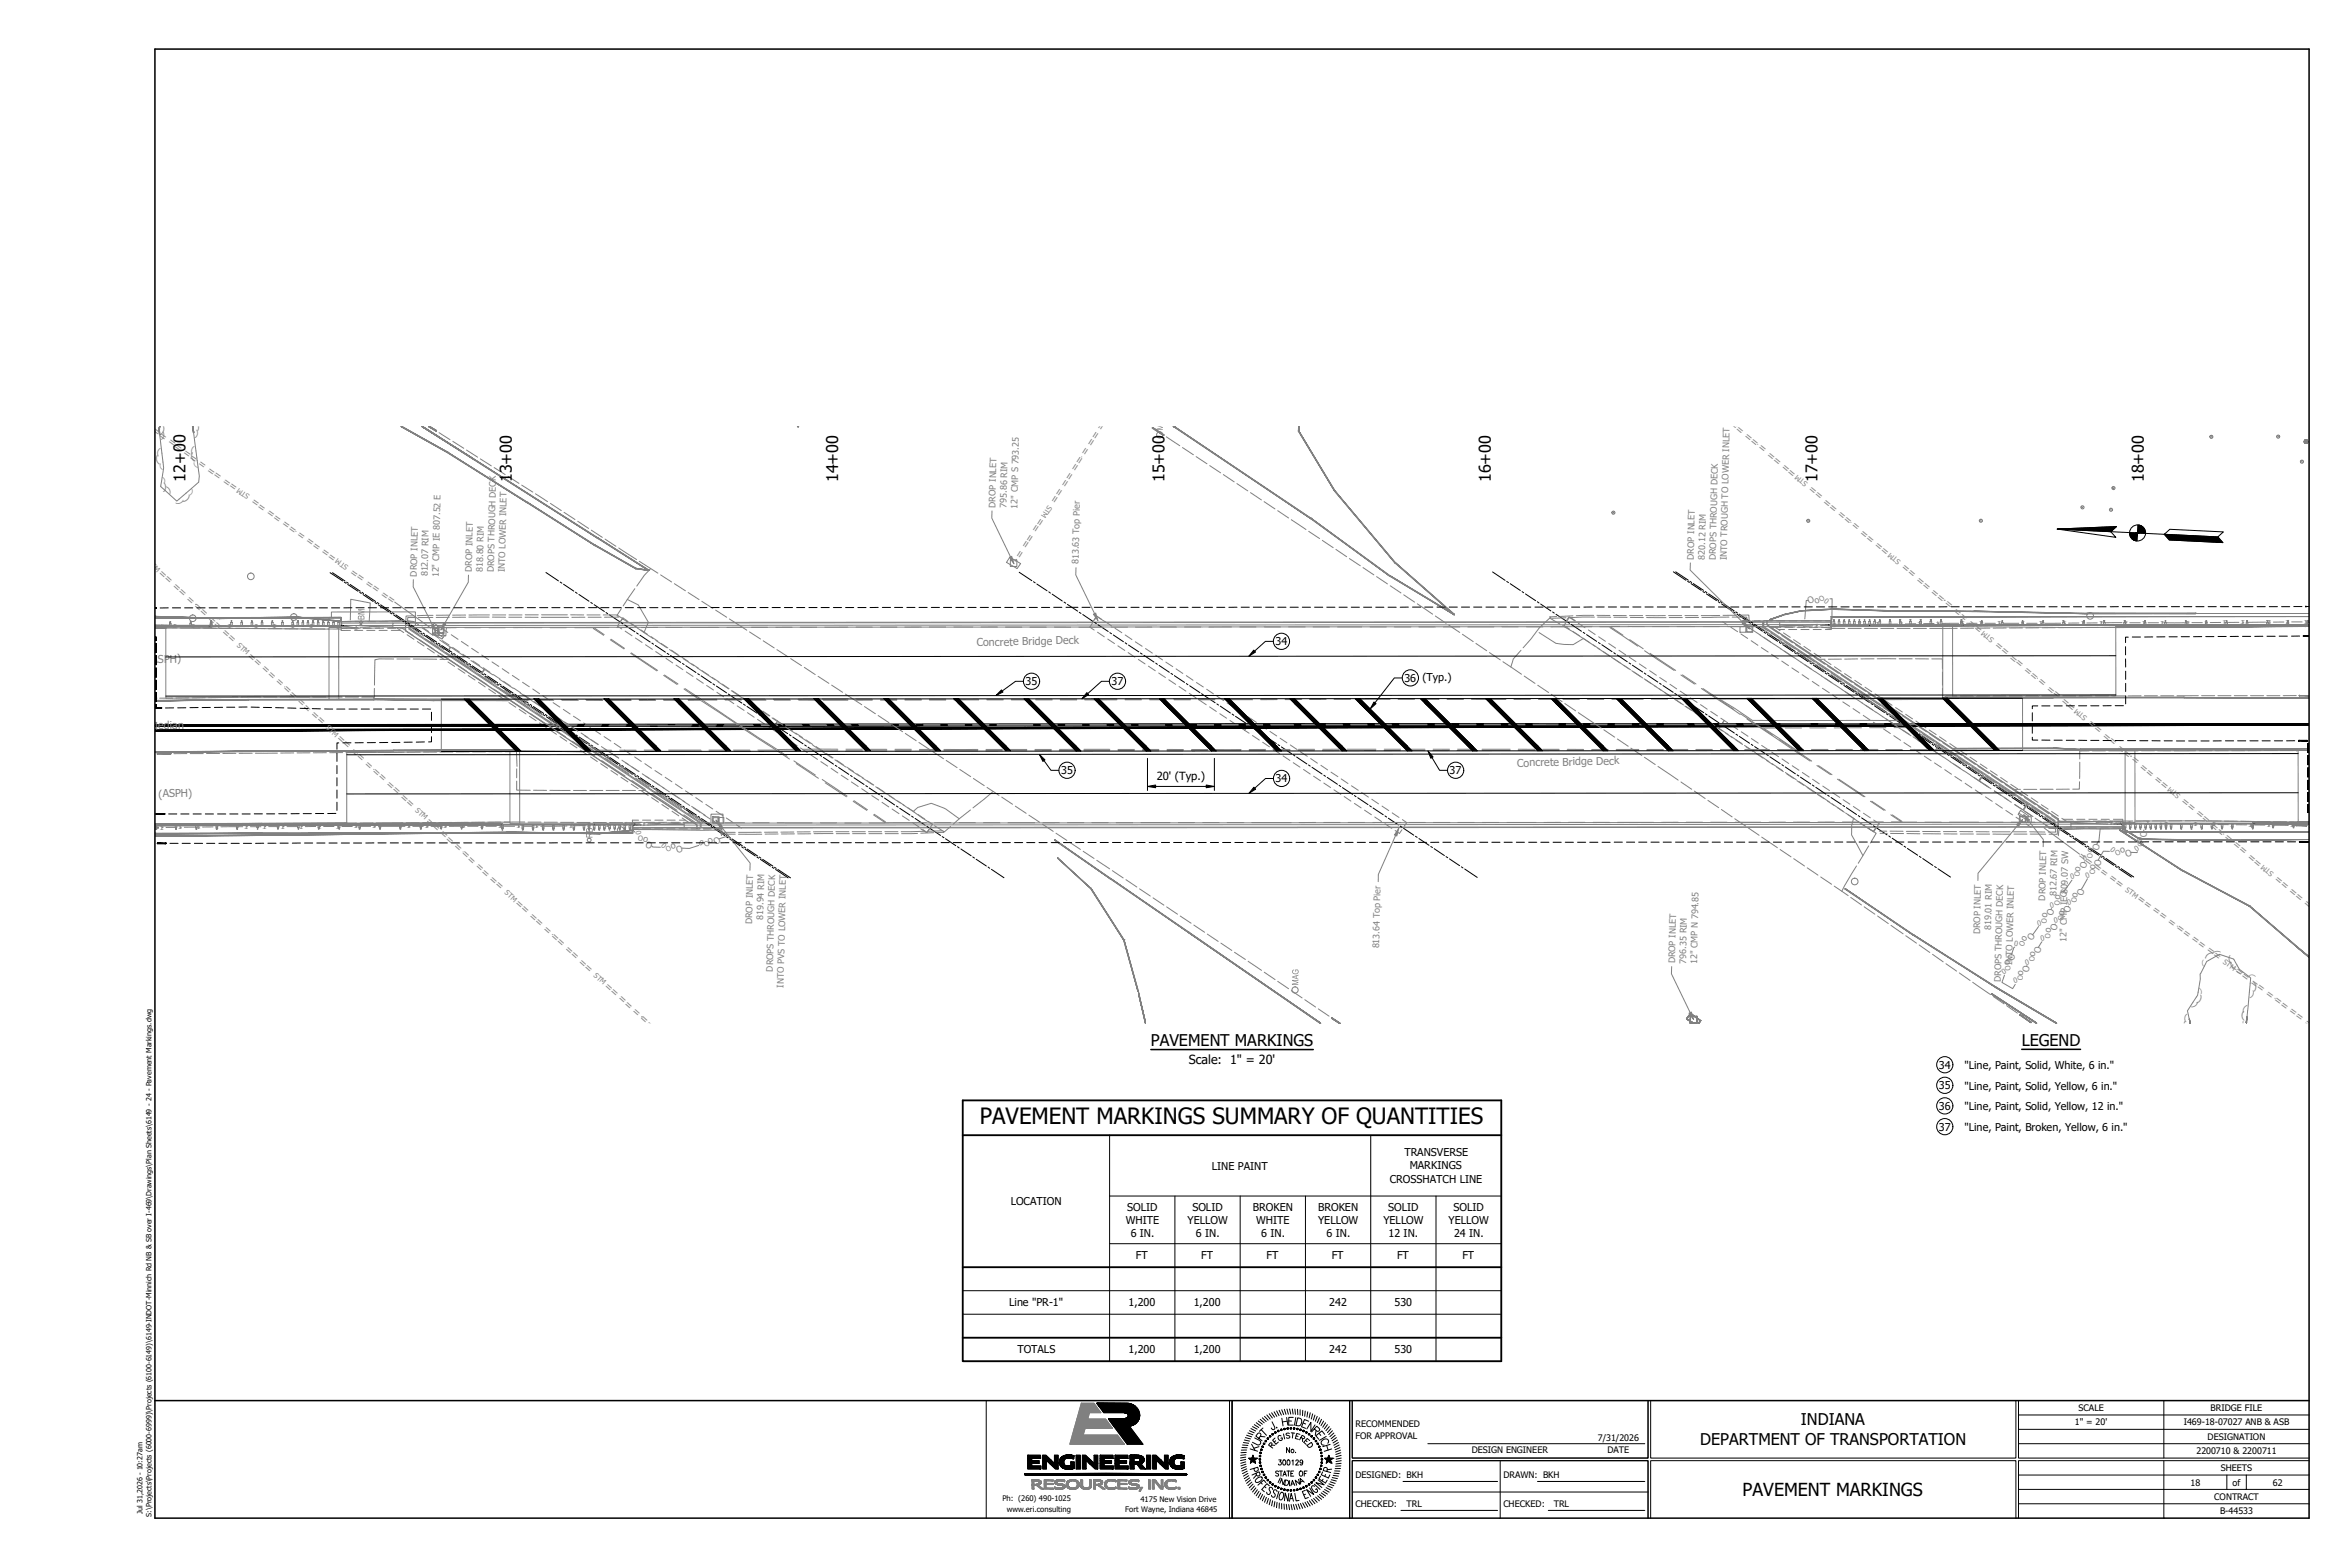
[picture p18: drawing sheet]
<svg xmlns="http://www.w3.org/2000/svg" width="914mm" height="610mm" viewBox="0 0 914 610" stroke-linecap="round" stroke-linejoin="round" font-family="sans-serif">
<defs><g id="words">
<text font-size="8.7" x="381.3" y="437.3">PAVEMENT MARKINGS SUMMARY OF QUANTITIES</text>
<text font-size="7" x="678.1" y="581.9">PAVEMENT MARKINGS</text>
<g font-size="6.3">
<text x="72.1" y="187.3" transform="rotate(-90 72.1 187.3)">12+00</text>
<text x="199.1" y="187.6" transform="rotate(-90 199.1 187.6)">13+00</text>
<text x="326.1" y="187.6" transform="rotate(-90 326.1 187.6)">14+00</text>
<text x="453.1" y="187.6" transform="rotate(-90 453.1 187.6)">15+00</text>
<text x="580.1" y="187.6" transform="rotate(-90 580.1 187.6)">16+00</text>
<text x="707.1" y="187.6" transform="rotate(-90 707.1 187.6)">17+00</text>
<text x="834.1" y="187.6" transform="rotate(-90 834.1 187.6)">18+00</text>
<text x="447.8" y="407">PAVEMENT MARKINGS</text>
<text x="786.7" y="406.9">LEGEND</text>
<text x="700.7" y="554.4">INDIANA</text>
<text x="661.6" y="562.1">DEPARTMENT OF TRANSPORTATION</text>
</g>
<text font-size="4.9" x="462.6" y="413.8">Scale: 1&quot; = 20'</text>
<text font-size="4.4" x="450.1" y="303.4">20' (Typ.)</text>
<g font-size="4.2" fill="#808080">
<text x="429.9" y="161.2" transform="rotate(123 429.9 161.2)">==</text>
<text x="426" y="167.4" transform="rotate(122 426 167.4)">==</text>
<text x="65.4" y="169.6" transform="rotate(-145 65.4 169.6)">==</text>
<text x="71.5" y="173.9" transform="rotate(-144 71.5 173.9)">==</text>
<text x="422" y="173.6" transform="rotate(123 422 173.6)">= ==</text>
<text x="684.8" y="171.8" transform="rotate(-140 684.8 171.8)">== ==</text>
<text x="77.4" y="178.2" transform="rotate(-145 77.4 178.2)">==</text>
<text x="687.9" y="174.5" transform="rotate(-141 687.9 174.5)">=</text>
<text x="415.8" y="183.3" transform="rotate(122 415.8 183.3)">==</text>
<text x="699.2" y="183.9" transform="rotate(-140 699.2 183.9)">== ==</text>
<text x="92.7" y="189.1" transform="rotate(-144 92.7 189.1)">== == =</text>
<text x="411.9" y="189.5" transform="rotate(123 411.9 189.5)">==</text>
<text x="404.5" y="201" transform="rotate(122 404.5 201)">==</text>
<text x="721.1" y="202.2" transform="rotate(-140 721.1 202.2)">== == ==</text>
<text x="400.5" y="207.3" transform="rotate(123 400.5 207.3)">== =</text>
<text x="724.2" y="204.8" transform="rotate(-139 724.2 204.8)">=</text>
<text x="735.5" y="214.2" transform="rotate(-140 735.5 214.2)">== ==</text>
<text x="131.2" y="216.6" transform="rotate(-144 131.2 216.6)">== == = == == ==</text>
<text x="61.4" y="223.3" transform="rotate(42 61.4 223.3)">==</text>
<text x="66.8" y="228.3" transform="rotate(43 66.8 228.3)">== = ==</text>
<text x="154.3" y="233.2" transform="rotate(-144 154.3 233.2)">== == ==</text>
<text x="80.6" y="241.1" transform="rotate(42 80.6 241.1)">==</text>
<text x="771.7" y="244.6" transform="rotate(-140 771.7 244.6)">== == = == == ==</text>
<text x="86" y="246.1" transform="rotate(43 86 246.1)">==</text>
<text x="380" y="251.5" transform="rotate(-1 380 251.5)">Concrete Bridge Deck</text>
<text x="96.1" y="255.4" transform="rotate(43 96.1 255.4)">== == =</text>
<text x="34.4" y="258.5" transform="rotate(-1 34.4 258.5)">Minnich Rd (ASPH)</text>
<text x="793.6" y="262.8" transform="rotate(-140 793.6 262.8)">== == ==</text>
<text x="109.9" y="268.2" transform="rotate(42 109.9 268.2)">==</text>
<text x="796.7" y="265.5" transform="rotate(-139 796.7 265.5)">=</text>
<text x="115.3" y="273.2" transform="rotate(43 115.3 273.2)">== ==</text>
<text x="808" y="274.9" transform="rotate(-140 808 274.9)">== ==</text>
<text x="40.6" y="284.2" transform="rotate(-1 40.6 284.2)">Concrete Median</text>
<text x="130.8" y="287.5" transform="rotate(43 130.8 287.5)">== == = == == ==</text>
<text x="590.3" y="298.3" transform="rotate(-1 590.3 298.3)">Concrete Bridge Deck</text>
<text x="844.2" y="305.2" transform="rotate(-140 844.2 305.2)">== == = == == ==</text>
<text x="38.7" y="310.8" transform="rotate(-1 38.7 310.8)">Minnich Rd (ASPH)</text>
<text x="165.5" y="319.6" transform="rotate(43 165.5 319.6)">== == = == == ==</text>
<text x="866.1" y="323.5" transform="rotate(-140 866.1 323.5)">== == ==</text>
<text x="869.2" y="326.1" transform="rotate(-141 869.2 326.1)">=</text>
<text x="808.4" y="333.3" transform="rotate(36 808.4 333.3)">== ==</text>
<text x="880.5" y="335.6" transform="rotate(-140 880.5 335.6)">== ==</text>
<text x="820.3" y="342.1" transform="rotate(37 820.3 342.1)">==</text>
<text x="200.2" y="351.7" transform="rotate(43 200.2 351.7)">== == = == == ==</text>
<text x="831.3" y="350.2" transform="rotate(37 831.3 350.2)">==</text>
<text x="902.4" y="353.8" transform="rotate(-140 902.4 353.8)">== == ==</text>
<text x="837.2" y="354.6" transform="rotate(36 837.2 354.6)">==</text>
<text x="843.2" y="358.9" transform="rotate(37 843.2 358.9)">= ==</text>
<text x="852.4" y="365.8" transform="rotate(36 852.4 365.8)">==</text>
<text x="858.3" y="370.1" transform="rotate(37 858.3 370.1)">==</text>
<text x="234.9" y="383.8" transform="rotate(43 234.9 383.8)">== == = ==</text>
<text x="869.3" y="378.3" transform="rotate(37 869.3 378.3)">==</text>
<text x="875.3" y="382.7" transform="rotate(36 875.3 382.7)">==</text>
<text x="881.2" y="387" transform="rotate(37 881.2 387)">= ==</text>
<text x="890.4" y="393.8" transform="rotate(36 890.4 393.8)">== ==</text>
</g>
<g font-size="4.2">
<text x="496.3" y="251">34</text>
<text x="399.1" y="266.6">35</text>
<text x="432.5" y="266.6">37</text>
<text x="546.4" y="265.3">36 (Typ.)</text>
<text x="412.9" y="301.2">35</text>
<text x="496.3" y="304.4">34</text>
<text x="564" y="301.2">37</text>
<text x="754.4" y="415.8">34</text>
<text x="764.4" y="415.8">&quot;Line, Paint, Solid, White, 6 in.&quot;</text>
<text x="754.4" y="423.8">35</text>
<text x="764.4" y="423.9">&quot;Line, Paint, Solid, Yellow, 6 in.&quot;</text>
<text x="754.4" y="431.8">36</text>
<text x="764.4" y="431.9">&quot;Line, Paint, Solid, Yellow, 12 in.&quot;</text>
<text x="754.4" y="439.8">37</text>
<text x="764.4" y="440">&quot;Line, Paint, Broken, Yellow, 6 in.&quot;</text>
<text x="546.4" y="449.8">TRANSVERSE</text>
<text x="471.6" y="455">LINE PAINT</text>
<text x="548.5" y="455">MARKINGS</text>
<text x="540.8" y="460.1">CROSSHATCH LINE</text>
<text x="393.3" y="468.8">LOCATION</text>
<text x="438.6" y="471">SOLID</text>
<text x="464" y="471">SOLID</text>
<text x="487.5" y="471">BROKEN</text>
<text x="512.9" y="471">BROKEN</text>
<text x="540.2" y="471">SOLID</text>
<text x="565.6" y="471">SOLID</text>
<text x="438" y="476.1">WHITE</text>
<text x="462.1" y="476.1">YELLOW</text>
<text x="488.8" y="476.1">WHITE</text>
<text x="512.9" y="476.1">YELLOW</text>
<text x="538.3" y="476.1">YELLOW</text>
<text x="563.7" y="476.1">YELLOW</text>
<text x="440" y="481.2">6 IN.</text>
<text x="465.4" y="481.2">6 IN.</text>
<text x="490.8" y="481.2">6 IN.</text>
<text x="516.2" y="481.2">6 IN.</text>
<text x="540.3" y="481.3">12 IN.</text>
<text x="565.8" y="481.3">24 IN.</text>
<text x="442" y="489.9">FT</text>
<text x="467.4" y="489.9">FT</text>
<text x="492.8" y="489.9">FT</text>
<text x="518.2" y="489.9">FT</text>
<text x="543.6" y="489.9">FT</text>
<text x="569" y="489.9">FT</text>
<text x="392.7" y="508.2">Line &quot;PR-1&quot;</text>
<text x="439.1" y="507.9">1,200</text>
<text x="464.5" y="507.9">1,200</text>
<text x="517.2" y="508.3">242</text>
<text x="542.6" y="508.2">530</text>
<text x="395.9" y="526.5">TOTALS</text>
<text x="439.1" y="526.2">1,200</text>
<text x="464.5" y="526.2">1,200</text>
<text x="517.2" y="526.5">242</text>
<text x="542.6" y="526.5">530</text>
</g>
<g font-size="3.7" fill="#808080">
<text x="77.3" y="164.4" transform="rotate(166 77.3 164.4)">(</text>
<text x="62.6" y="168.1" transform="rotate(9 62.6 168.1)">)</text>
<text x="75.4" y="176.7" transform="rotate(166 75.4 176.7)">)</text>
<text x="60.9" y="180" transform="rotate(-14 60.9 180)">(</text>
<text x="63.3" y="190.7" transform="rotate(3 63.3 190.7)">)</text>
<text x="74" y="193.8" transform="rotate(-137 74 193.8)">(</text>
<text x="858.1" y="371.4" transform="rotate(54 858.1 371.4)">(</text>
<text x="868.8" y="374.7" transform="rotate(144 868.8 374.7)">)</text>
<text x="878.1" y="382.7" transform="rotate(178 878.1 382.7)">(</text>
<text x="854.8" y="389.6" transform="rotate(27 854.8 389.6)">)</text>
<text x="873.4" y="394.3" transform="rotate(178 873.4 394.3)">)</text>
<text x="850.1" y="400.5" transform="rotate(-19 850.1 400.5)">(</text>
</g>
<g font-size="3.5" fill="#808080">
<text x="387.3" y="197.5" transform="rotate(-89 387.3 197.5)">DROP INLET</text>
<text x="391.6" y="197.5" transform="rotate(-89 391.6 197.5)">795.86 RIM</text>
<text x="395.9" y="197.8" transform="rotate(-89 395.9 197.8)">12&quot; CMP S 793.25</text>
<text x="419.7" y="219.5" transform="rotate(-89 419.7 219.5)">813.63 Top Pier</text>
<text x="659.1" y="217.7" transform="rotate(-89 659.1 217.7)">DROP INLET</text>
<text x="663.4" y="217.7" transform="rotate(-89 663.4 217.7)">820.12 RIM</text>
<text x="667.6" y="217.9" transform="rotate(-89 667.6 217.9)">DROPS THROUGH DECK</text>
<text x="671.9" y="217.9" transform="rotate(-89 671.9 217.9)">INTO TROUGH TO LOWER INLET</text>
<text x="162.2" y="224.3" transform="rotate(-89 162.2 224.3)">DROP INLET</text>
<text x="166.5" y="224.2" transform="rotate(-89 166.5 224.2)">812.07 RIM</text>
<text x="170.7" y="224.6" transform="rotate(-89 170.7 224.6)">12&quot; CMP IE 807.52 E</text>
<text x="183.6" y="222.5" transform="rotate(-89 183.6 222.5)">DROP INLET</text>
<text x="187.9" y="222.5" transform="rotate(-89 187.9 222.5)">818.80 RIM</text>
<text x="192.2" y="222.7" transform="rotate(-89 192.2 222.7)">DROPS THROUGH DECK</text>
<text x="196.5" y="222.7" transform="rotate(-89 196.5 222.7)">INTO LOWER INLET</text>
<text x="704" y="234.8" transform="rotate(-23 704 234.8)">O</text>
<text x="706.6" y="235.1" transform="rotate(-24 706.6 235.1)">o</text>
<text x="832.8" y="323.2" transform="rotate(87 832.8 323.2)">O</text>
<text x="252.5" y="325.9" transform="rotate(-160 252.5 325.9)">o</text>
<text x="254.1" y="327.9" transform="rotate(-160 254.1 327.9)">O</text>
<text x="262.6" y="328.1" transform="rotate(162 262.6 328.1)">o</text>
<text x="265.1" y="328.7" transform="rotate(163 265.1 328.7)">O</text>
<text x="276.7" y="325.5" transform="rotate(142 276.7 325.5)">o</text>
<text x="279.2" y="325.2" transform="rotate(142 279.2 325.2)">O</text>
<text x="812.8" y="329.7" transform="rotate(104 812.8 329.7)">o</text>
<text x="814.7" y="327.9" transform="rotate(105 814.7 327.9)">O</text>
<text x="826.5" y="329.7" transform="rotate(162 826.5 329.7)">o</text>
<text x="831.5" y="325.5" transform="rotate(87 831.5 325.5)">o</text>
<text x="809.7" y="335" transform="rotate(105 809.7 335)">O</text>
<text x="815.2" y="334.2" transform="rotate(100 815.2 334.2)">O</text>
<text x="829" y="330.3" transform="rotate(162 829 330.3)">O</text>
<text x="807.9" y="336.8" transform="rotate(104 807.9 336.8)">o</text>
<text x="813.5" y="336.1" transform="rotate(99 813.5 336.1)">o</text>
<text x="800.1" y="347.9" transform="rotate(106 800.1 347.9)">o</text>
<text x="802" y="346.1" transform="rotate(106 802 346.1)">O</text>
<text x="806.8" y="347" transform="rotate(107 806.8 347)">o</text>
<text x="808.7" y="345.3" transform="rotate(107 808.7 345.3)">O</text>
<text x="795.8" y="350.4" transform="rotate(-89 795.8 350.4)">DROP INLET</text>
<text x="797" y="353.1" transform="rotate(106 797 353.1)">O</text>
<text x="800.1" y="348.7" transform="rotate(-89 800.1 348.7)">812.67 RIM</text>
<text x="801.6" y="353.9" transform="rotate(107 801.6 353.9)">o</text>
<text x="803.6" y="352.2" transform="rotate(107 803.6 352.2)">O</text>
<text x="292.7" y="359.5" transform="rotate(-89 292.7 359.5)">DROP INLET</text>
<text x="297" y="357.8" transform="rotate(-89 297 357.8)">819.94 RIM</text>
<text x="795.1" y="354.9" transform="rotate(106 795.1 354.9)">o</text>
<text x="798.4" y="359.1" transform="rotate(107 798.4 359.1)">O</text>
<text x="770.4" y="363.5" transform="rotate(-89 770.4 363.5)">DROP INLET</text>
<text x="774.7" y="361.8" transform="rotate(-89 774.7 361.8)">819.01 RIM</text>
<text x="787.5" y="363.8" transform="rotate(126 787.5 363.8)">o</text>
<text x="789.9" y="362.7" transform="rotate(125 789.9 362.7)">O</text>
<text x="796.5" y="360.8" transform="rotate(107 796.5 360.8)">o</text>
<text x="536.7" y="369" transform="rotate(-89 536.7 369)">813.64 Top Pier</text>
<text x="781.4" y="371.3" transform="rotate(90 781.4 371.3)">O</text>
<text x="790.2" y="369.9" transform="rotate(102 790.2 369.9)">o</text>
<text x="791.9" y="368.1" transform="rotate(102 791.9 368.1)">O</text>
<text x="804" y="366.4" transform="rotate(-89 804 366.4)">12&quot; CMP IE 809.07 SW</text>
<text x="300.8" y="377.9" transform="rotate(-89 300.8 377.9)">DROPS THROUGH DECK</text>
<text x="651.8" y="374.8" transform="rotate(-89 651.8 374.8)">DROP INLET</text>
<text x="656" y="374.8" transform="rotate(-89 656 374.8)">796.35 RIM</text>
<text x="660.3" y="375.1" transform="rotate(-89 660.3 375.1)">12&quot; CMP N 794.85</text>
<text x="780.1" y="373.5" transform="rotate(90 780.1 373.5)">o</text>
<text x="783" y="375.6" transform="rotate(-89 783 375.6)">INTO LOWER INLET</text>
<text x="785.6" y="377.3" transform="rotate(102 785.6 377.3)">o</text>
<text x="787.4" y="375.4" transform="rotate(102 787.4 375.4)">O</text>
<text x="778.6" y="381.9" transform="rotate(-89 778.6 381.9)">DROPS THROUGH DECK</text>
<text x="304.9" y="384.3" transform="rotate(-89 304.9 384.3)">INTO PVS TO LOWER INLET</text>
</g>
<g font-size="3.5">
<text x="808.8" y="549">SCALE</text>
<text x="860.2" y="548.9">BRIDGE FILE</text>
<text x="527.4" y="555">RECOMMENDED</text>
<text x="807.4" y="554.5">1&quot; = 20'</text>
<text x="849.7" y="554.5">I469-18-07027 ANB &amp; ASB</text>
<text x="527.4" y="560">FOR APPROVAL</text>
<text x="621.7" y="560.5">7/31/2026</text>
<text x="859" y="560.1">DESIGNATION</text>
<text x="572.7" y="565.4">DESIGN ENGINEER</text>
<text x="625.5" y="565.4">DATE</text>
<text x="854.6" y="565.7">2200710 &amp; 2200711</text>
<text x="527.4" y="575.1">DESIGNED: BKH</text>
<text x="585" y="575.1">DRAWN: BKH</text>
<text x="864.1" y="572.3">SHEETS</text>
<text x="852.3" y="577.9">18</text>
<text x="868.7" y="577.9">of</text>
<text x="884.4" y="577.9">62</text>
<text x="527.4" y="586.3">CHECKED:</text>
<text x="547.3" y="586.3">TRL</text>
<text x="585" y="586.3">CHECKED:</text>
<text x="604.6" y="586.3">TRL</text>
<text x="861.6" y="583.5">CONTRACT</text>
<text x="863.8" y="589.1">B-44533</text>
</g>
<g font-size="3.3" fill="#808080">
<text x="64.3" y="168.8" transform="rotate(-166 64.3 168.8)">(</text>
<text x="74.1" y="175.7" transform="rotate(13 74.1 175.7)">(</text>
<text x="65.8" y="189.3" transform="rotate(152 65.8 189.3)">(</text>
<text x="71.2" y="195.8" transform="rotate(-111 71.2 195.8)">(</text>
<text x="861.4" y="370" transform="rotate(79 861.4 370)">(</text>
<text x="867.3" y="374.3" transform="rotate(-9 867.3 374.3)">(</text>
<text x="855.1" y="391.1" transform="rotate(-127 855.1 391.1)">(</text>
<text x="872.4" y="393" transform="rotate(27 872.4 393)">(</text>
</g>
<g font-size="3">
<text x="390" y="584.1">Ph: (260) 490-1025</text>
<text x="443.8" y="584.1">4175 New Vision Drive</text>
<text x="391.7" y="588.1">www.eri.consulting</text>
<text x="437.9" y="588.1">Fort Wayne, Indiana 46845</text>
</g>
<g font-size="2.8" fill="#808080">
<text x="703.5" y="187.9" transform="rotate(-140 703.5 187.9)">STM</text>
<text x="97.3" y="192.7" transform="rotate(-145 97.3 192.7)">STM</text>
<text x="407.9" y="196.3" transform="rotate(123 407.9 196.3)">STM</text>
<text x="57.3" y="219.1" transform="rotate(43 57.3 219.1)">STM</text>
<text x="135.8" y="220.3" transform="rotate(-145 135.8 220.3)">STM</text>
<text x="739.8" y="218.2" transform="rotate(-140 739.8 218.2)">STM</text>
<text x="708.6" y="234.2" transform="rotate(-34 708.6 234.2)">O</text>
<text x="709.5" y="234.1" transform="rotate(36 709.5 234.1)">0</text>
<text x="92" y="251.3" transform="rotate(43 92 251.3)">STM</text>
<text x="776.1" y="248.5" transform="rotate(-140 776.1 248.5)">STM</text>
<text x="812.3" y="278.9" transform="rotate(-140 812.3 278.9)">STM</text>
<text x="126.7" y="283.3" transform="rotate(43 126.7 283.3)">STM</text>
<text x="848.6" y="309.2" transform="rotate(-140 848.6 309.2)">STM</text>
<text x="161.4" y="315.4" transform="rotate(42 161.4 315.4)">STM</text>
<text x="249.6" y="324.5" transform="rotate(-101 249.6 324.5)">0</text>
<text x="250.4" y="325.2" transform="rotate(-171 250.4 325.2)">O</text>
<text x="259.5" y="328.7" transform="rotate(-137 259.5 328.7)">0</text>
<text x="260.6" y="328.8" transform="rotate(152 260.6 328.8)">O</text>
<text x="274" y="327.1" transform="rotate(-158 274 327.1)">0</text>
<text x="275" y="326.9" transform="rotate(132 275 326.9)">O</text>
<text x="831.4" y="328.6" transform="rotate(146 831.4 328.6)">0</text>
<text x="831.7" y="327.6" transform="rotate(77 831.7 327.6)">O</text>
<text x="811.7" y="332.6" transform="rotate(164 811.7 332.6)">0</text>
<text x="812.3" y="331.8" transform="rotate(94 812.3 331.8)">O</text>
<text x="823.4" y="330.3" transform="rotate(-138 823.4 330.3)">0</text>
<text x="824.4" y="330.4" transform="rotate(152 824.4 330.4)">O</text>
<text x="806.8" y="339.7" transform="rotate(164 806.8 339.7)">0</text>
<text x="807.4" y="338.9" transform="rotate(95 807.4 338.9)">O</text>
<text x="812.6" y="339.1" transform="rotate(161 812.6 339.1)">0</text>
<text x="813.1" y="338.2" transform="rotate(90 813.1 338.2)">O</text>
<text x="884.8" y="339.5" transform="rotate(-140 884.8 339.5)">STM</text>
<text x="196.1" y="347.5" transform="rotate(43 196.1 347.5)">STM</text>
<text x="826.8" y="346.5" transform="rotate(36 826.8 346.5)">STM</text>
<text x="799" y="350.8" transform="rotate(166 799 350.8)">0</text>
<text x="799.5" y="350" transform="rotate(96 799.5 350)">O</text>
<text x="805.6" y="349.9" transform="rotate(167 805.6 349.9)">0</text>
<text x="806.2" y="349.1" transform="rotate(96 806.2 349.1)">O</text>
<text x="793.9" y="357.8" transform="rotate(166 793.9 357.8)">0</text>
<text x="794.5" y="357" transform="rotate(96 794.5 357)">O</text>
<text x="800.4" y="356.8" transform="rotate(167 800.4 356.8)">0</text>
<text x="801" y="356" transform="rotate(97 801 356)">O</text>
<text x="786.3" y="365.5" transform="rotate(115 786.3 365.5)">O</text>
<text x="795.2" y="363.7" transform="rotate(167 795.2 363.7)">0</text>
<text x="795.9" y="362.9" transform="rotate(97 795.9 362.9)">O</text>
<text x="785.5" y="366.1" transform="rotate(-173 785.5 366.1)">0</text>
<text x="779.8" y="376.6" transform="rotate(148 779.8 376.6)">0</text>
<text x="780.1" y="375.7" transform="rotate(80 780.1 375.7)">O</text>
<text x="789.2" y="372.9" transform="rotate(162 789.2 372.9)">0</text>
<text x="789.7" y="372.1" transform="rotate(92 789.7 372.1)">O</text>
<text x="864.8" y="374.6" transform="rotate(37 864.8 374.6)">STM</text>
<text x="230.8" y="379.6" transform="rotate(43 230.8 379.6)">STM</text>
<text x="784.6" y="380.2" transform="rotate(162 784.6 380.2)">0</text>
<text x="785.1" y="379.4" transform="rotate(92 785.1 379.4)">O</text>
</g>
<g font-size="2.8">
<text x="55.5" y="589" transform="rotate(-90 55.5 589)">Jul 31,2026 - 10:27am</text>
<text x="59" y="590" transform="rotate(-90 59 590)">S:\Projects\Projects (6000-6999)\Projects (6100-6149)\6149-INDOT-Minnich Rd NB &amp; SB over I-469\Drawings\Plan Sheets\6149 - 24 - Pavement Markings.dwg</text>
</g>
<g font-size="2.6" fill="#808080">
<text x="76" y="180" transform="rotate(144 76 180)">)</text>
<text x="62.4" y="182.4" transform="rotate(-19 62.4 182.4)">(</text>
<text x="63.7" y="187.3" transform="rotate(-20 63.7 187.3)">)</text>
<text x="75.3" y="190.9" transform="rotate(-160 75.3 190.9)">(</text>
<text x="856.7" y="375.3" transform="rotate(-2 856.7 375.3)">(</text>
<text x="870.9" y="377.8" transform="rotate(97 870.9 377.8)">)</text>
<text x="875.8" y="379" transform="rotate(97 875.8 379)">(</text>
<text x="856.1" y="386.1" transform="rotate(-20 856.1 386.1)">)</text>
<text x="873.3" y="397.6" transform="rotate(156 873.3 397.6)">)</text>
</g>
<g font-size="2.1" fill="#808080">
<text x="68.6" y="242.7" transform="rotate(-180 68.6 242.7)">T</text>
<text x="75.7" y="242.7" transform="rotate(-180 75.7 242.7)">T</text>
<text x="82.8" y="242.7" transform="rotate(-180 82.8 242.7)">T</text>
<text x="90" y="242.7" transform="rotate(-180 90 242.7)">T</text>
<text x="100.4" y="242.7" transform="rotate(-180 100.4 242.7)">T</text>
<text x="107.5" y="242.8" transform="rotate(-178 107.5 242.8)">T</text>
<text x="114.6" y="242.8" transform="rotate(-178 114.6 242.8)">T</text>
<text x="121.7" y="242.9" transform="rotate(-180 121.7 242.9)">T</text>
<text x="132.2" y="243.1" transform="rotate(-178 132.2 243.1)">T</text>
<text x="139.3" y="243.4" transform="rotate(-178 139.3 243.4)">T</text>
<text x="707.4" y="242.7" transform="rotate(178 707.4 242.7)">T</text>
<text x="714.5" y="242.3" transform="rotate(176 714.5 242.3)">T</text>
<text x="724.1" y="242.1" transform="rotate(-180 724.1 242.1)">T</text>
<text x="731.2" y="242.1" transform="rotate(-180 731.2 242.1)">T</text>
<text x="740.4" y="242" transform="rotate(178 740.4 242)">T</text>
<text x="747.5" y="241.9" transform="rotate(-180 747.5 241.9)">T</text>
<text x="754.6" y="241.8" transform="rotate(-180 754.6 241.8)">T</text>
<text x="764.3" y="241.7" transform="rotate(-180 764.3 241.7)">T</text>
<text x="771.4" y="241.7" transform="rotate(-180 771.4 241.7)">T</text>
<text x="778.5" y="241.7" transform="rotate(-180 778.5 241.7)">T</text>
<text x="787.7" y="241.7" transform="rotate(-180 787.7 241.7)">T</text>
<text x="794.8" y="241.7" transform="rotate(-180 794.8 241.7)">T</text>
<text x="804" y="241.7" transform="rotate(-180 804 241.7)">T</text>
<text x="811.1" y="241.6" transform="rotate(-180 811.1 241.6)">T</text>
<text x="818.2" y="241.5" transform="rotate(178 818.2 241.5)">T</text>
<text x="827.8" y="241.5" transform="rotate(-180 827.8 241.5)">T</text>
<text x="834.9" y="241.5" transform="rotate(-180 834.9 241.5)">T</text>
<text x="842" y="241.5" transform="rotate(-180 842 241.5)">T</text>
<text x="851.9" y="241.5" transform="rotate(-180 851.9 241.5)">T</text>
<text x="859" y="241.4" transform="rotate(-180 859 241.4)">T</text>
<text x="866.1" y="241.4" transform="rotate(178 866.1 241.4)">T</text>
<text x="873.3" y="241.3" transform="rotate(-180 873.3 241.3)">T</text>
<text x="883.6" y="241.3" transform="rotate(-180 883.6 241.3)">T</text>
<text x="890.7" y="241.2" transform="rotate(-180 890.7 241.2)">T</text>
<text x="897.9" y="241.1" transform="rotate(-180 897.9 241.1)">T</text>
<text x="62.5" y="322.7">T</text>
<text x="69.6" y="322.6">T</text>
<text x="76.7" y="322.5">T</text>
<text x="83.8" y="322.5" transform="rotate(-2 83.8 322.5)">T</text>
<text x="95.3" y="322.4">T</text>
<text x="102.4" y="322.4">T</text>
<text x="109.6" y="322.3">T</text>
<text x="116.7" y="322.3">T</text>
<text x="123.8" y="322.3">T</text>
<text x="130.9" y="322.3">T</text>
<text x="138" y="322.3">T</text>
<text x="145.1" y="322.2">T</text>
<text x="158.5" y="322.2">T</text>
<text x="165.6" y="322.2">T</text>
<text x="172.7" y="322.2">T</text>
<text x="179.8" y="322.2">T</text>
<text x="186.9" y="322.2">T</text>
<text x="194.1" y="322.2">T</text>
<text x="201.2" y="322.2">T</text>
<text x="208.3" y="322.2">T</text>
<text x="221.6" y="322.1" transform="rotate(-2 221.6 322.1)">T</text>
<text x="228.7" y="321.9" transform="rotate(-2 228.7 321.9)">T</text>
<text x="235.8" y="321.7">T</text>
<text x="242.9" y="321.5" transform="rotate(-2 242.9 321.5)">T</text>
<text x="250" y="321.3">T</text>
<text x="821" y="320.8">T</text>
<text x="828.1" y="321">T</text>
<text x="835.2" y="321.1">T</text>
<text x="842.3" y="321.2">T</text>
<text x="853.8" y="321.4">T</text>
<text x="860.9" y="321.5">T</text>
<text x="868" y="321.6">T</text>
<text x="875.1" y="321.7">T</text>
<text x="882.2" y="321.7">T</text>
<text x="891.3" y="321.9">T</text>
<text x="898.4" y="322" transform="rotate(2 898.4 322)">T</text>
</g>
</g></defs>
<g fill="none" stroke="#808080" stroke-width=".39">
<path d="M81.8 242.1h.7v1.3h-.7zM81.9 241.5h.4l-.2 .1v.5h.2h-.4h.2zM89.7 242.1h.7v1.3h-.7zM89.9 241.5h.4l-.2 .1v.5h.2h-.4zM93.7 242.1h.7v1.3h-.7zM93.8 241.5h.4v.6h-.4h.2zM97.7 242.1h.6v1.3h-.6zM97.8 241.5h.4l-.2 .1v.5h.2h-.4h.2zM101.6 242.1h.7v1.3h-.7zM101.8 241.5h.4l-.2 .1v.5h.2h-.4h.2zM105.6 242.1h.7v1.3h-.7zM105.7 241.5h.5l-.2 .1v.5h.2h-.5z"/>
<path d="M109.6 242.1h.6v1.3h-.6zM109.7 241.5h.4v.6h-.4h.2zM113.6 242.1h.6v1.3h-.6zM113.7 241.5h.4h-.2l.2 .6h-.4h.2v-.6zM115.6 242.1h.6v1.3h-.6zM115.7 241.5h.4h-.2l.2 .6h-.4h.2v-.6zM117.5 242.1h.7v1.3h-.7zM117.6 241.5h.5h-.2l.2 .6h-.5h.3v-.6zM119.5 242.1h.6v1.3h-.6zM119.6 241.5h.5h-.3l.3 .6h-.5h.2v-.6zM121.5 242.1h.6v1.3h-.6zM121.6 241.5h.4h-.2l.2 .6h-.4z"/>
<path d="M123.5 242.1h.6v1.3h-.6zM123.6 241.5h.4h-.2l.2 .6h-.4zM125.5 242.1h.6v1.3h-.6zM125.6 241.5h.4v.6h-.4h.2v-.6zM127.5 242.1h.6v1.3h-.6zM127.6 241.5h.4v.6h-.4h.2v-.6zM128 244.7l-63.5-.4v27.3l63.5-.4M129.5 242.1h.6v1.2h-.6zM129.5 241.5h.5h-.2l.2 .6h-.5h.3v-.6zM131.4 242.1h.7v1.2h-.7zM131.5 241.5h.5h-.3l.3 .6h-.5h.2v-.6zM131.8 244.1h-3.8v28l3.8-.1"/>
<path d="M132.8 241.9h25v3.5l39.9 26.6h-65.9v-27.9h1zM133.1 243.5h.3zM133.7 243.3l-51.6 .1v.4l51.6-.1M133.7 243.3h2.6l-.8 .2M133.7 243.3h-.6v.4h1.9M134 243.5h.3zM134.4 243.3v.4M135 244.4h-2.2M135.4 243.6l-.3 .1M136.6 244.4h3.1M136.6 241.9h-3.8v3.4l3.6-.1M138 245.2h3.1"/>
<path d="M138.2 241.9h3.2M138.3 243.3l5.5 .3 9.1-.1M141.3 244.4h3.2M142.7 245.2h3.2M143 241.9h3.1M143.8 243.6l9.1 .5M146.1 244.4h3.2M147.5 245.2h3.2M147.7 241.9h3.2M150.8 244.4h3.2M152.2 245.2h3.7M152.5 241.9h3.2"/>
<path d="M152.9 242.4h-19.9v.9h26.1M152.9 244.1h6.2M154.6 244.4l2.5 1.7M155.6 244.4h2.2M157.2 241.9h3.9l1.8 1.1M157.8 241.9h1.3v2.8l56.1 37.4h-2.3l-55.1-36.7zM158.4 246.9l2.7 1.8M159.1 242.4h-6.2v1.7M159.4 242.2l526.5-.3v2l113.4 75.5v2.4l-526.5 .3v-2l-113.4-75.5zM159.4 242.4l526.5-.3v1.7l-526.5 .3M162.4 249.6l2.6 1.7M164.2 243.9l2.6 1.8"/>
<path d="M166.3 252.2l2.7 1.8M168.1 246.5l2.7 1.8M168.4 244.1h2.2v2.2h-2.2zM168.4 242.1l1.9 1.3M170.3 254.8l2.6 1.8M171.6 244.3l2.6 1.7M172.1 249.2l2.7 1.8M174.3 257.5l2.6 1.7M175.6 246.9l2.6 1.8M176.1 251.8l2.6 1.8M179.5 249.6l2.7 1.7M180 254.5l2.7 1.7"/>
<path d="M183.5 252.2l2.6 1.8M184 257.1l2.6 1.8M187.5 254.8l2.6 1.8M188 259.8l2.6 1.7M191.4 257.5l2.7 1.7M243.2 245.5l2.7 1.8M244.1 241.5l-1.7-1.1-2.2 3.1 1.7 1.2M245.4 242.4l2.6 1.7M247.2 248.2l2.7 1.7M249.3 245l2.7 1.8M251.2 250.8l2.6 1.8M253.3 247.6l2.6 1.8"/>
<path d="M255.1 253.5l2.7 1.7M257.3 250.3l2.6 1.8M259.1 256.1l2.6 1.8M261.2 252.9l2.7 1.8M263.1 258.7l2.6 1.8M265.2 255.6l2.6 1.7M269.2 258.2l2.6 1.8M425 242.5l-.9 1.5 1.6 1.1M427.1 246l2.6 1.7M428.5 240.9l-1.7-1.2-.9 1.5M429.9 241.7l2.6 1.8M431 248.6l2.7 1.8"/>
<path d="M433.8 244.4l2.7 1.7M435 251.2l2.6 1.8M437.8 247l2.6 1.8M439 253.9l2.6 1.8M441.7 249.7l2.7 1.7M442.9 256.5l2.7 1.8M445.7 252.3l2.7 1.8M446.9 259.2l2.6 1.7M449.7 254.9l2.6 1.8M453.6 257.6l2.7 1.7M612 245.6l2.6 1.8M612.8 241.6l-2.1-1.4-2.2 3.1 2.2 1.4"/>
<path d="M614.1 242.4l2.7 1.8M615.9 248.2l2.7 1.8M618.1 245.1l2.6 1.7M619.9 250.9l2.7 1.7M622 247.7l2.7 1.8M623.9 253.5l2.6 1.8M626 250.4l2.6 1.7M627.8 256.2l2.7 1.7M630 253l2.6 1.8M631.8 258.8l2.6 1.8M633.9 255.7l2.7 1.7M637.9 258.3l2.6 1.8"/>
<path d="M670.3 241.9l1.8 1.2M673.4 244l2.7 1.7M677 243.8h2.4v2.2h-2.4zM677.4 246.6l2.6 1.8M680.2 241.6h-2.3v.8l3.2 2.1M681.4 249.3l2.6 1.7M682.4 245.4l2.6 1.7M685 241.5l-3.2 .1M685.3 251.9l2.7 1.8M685.6 241.5h27v.9M685.9 243l-526.5 .3M686.3 241.5h1.2v1.5l58.2 38.8h-2.3l-57.1-38.1z"/>
<path d="M686.3 243h26.1v-.9h-26.1v1.7h6.2M686.4 248l2.6 1.8M686.5 241.5h3.2M687.5 241.5h25.1v2.3l43.3-.1v28h-25.4l-43-28.7zM689.1 244.1h3.8M689.3 254.6l2.6 1.7M690.3 250.7l2.7 1.7M690.8 244.1l1.8 1.2M691.3 241.5h3.2M692 244.9h2.4M692.5 243.2l9.1 .1-9.1 .5M692.5 242.1v1.7"/>
<path d="M693.3 257.2l2.6 1.8M694 246.2l2.6 1.7M694.3 253.3l2.6 1.8M694.5 244.1h3.2M696 244.9h3.1M696 241.5h3.2M697.2 259.8l2.7 1.8M697.9 248.8l2.7 1.8M698.2 255.9l2.7 1.8M699.2 244.1h3.2M700.7 244.9h3.2M700.8 241.5h3.2"/>
<path d="M701.9 251.5l2.6 1.7M702.2 258.6l2.6 1.7M704 244.1h3.2M705.5 244.9h3.2M705.6 241.5h3.1M705.9 254.1l2.6 1.8M707 243l-5.4 .3M708.7 244.1h3.9M709.8 256.8l2.7 1.7M709.9 243.1l-.8-.1h54.1v.3l-51.6 .1M710.4 241.5h2.2v3.4h-2.3M711 243v.4"/>
<path d="M711.1 243.1l.2 .1zM712.3 243v.4l-2.5-.2M713.3 241.7h.6v1.3h-.6zM713.4 241.1h.4l-.2 .1v.6h.2h-.4h.2zM713.8 259.4l2.6 1.8M715.3 241.7h.6v1.3h-.6zM715.4 241.1h.4l-.2 .1v.6h.2h-.4zM717.3 241.7h.6v1.3h-.6zM717.4 241.1h.4l-.2 .1v.6h.2h-.4zM719.2 241.7h.7v1.3h-.7zM719.3 241.1h.5v.7h-.5h.2zM721.2 241.7h.7v1.3h-.7z"/>
<path d="M721.3 241.1h.4v.7h-.4h.2zM723.2 241.7h.7v1.3h-.7zM723.3 241.1h.4l-.2 .1v.6h.2h-.4h.2zM725.2 241.7h.6v1.3h-.6zM725.3 241.1h.4l-.2 .1v.6h.2h-.4h.2zM727.2 241.7h.6v1.3h-.6zM727.3 241.1h.4l-.2 .1v.6h.2h-.4h.2zM729.1 241.7h.7v1.3h-.7zM729.3 241.1h.4l-.2 .1v.6h.2h-.4h.2zM731.1 241.7h.7v1.3h-.7zM731.3 241.1h.4l-.2 .1v.6h.2h-.4zM735.1 241.7h.7v1.3h-.7z"/>
<path d="M735.2 241.1h.4v.7h-.4l.2-.1v-.6zM739.1 241.7h.6v1.3h-.6zM739.2 241.1h.4h-.2l.2 .7h-.4l.2-.1v-.6zM743 241.7h.7v1.3h-.6zM743.2 241.1h.4h-.2l.2 .7h-.4l.2-.1v-.6zM747 241.7h.6v1.3h-.6zM747.1 241.1h.5h-.2l.2 .7h-.5zM751 241.7h.6v1.3h-.6zM751.1 241.1h.4l-.2 .6 .2 .1-.4-.1h.2v-.6zM755 241.7h.6v1.3h-.6zM755.1 241.1h.4h-.2l.2 .7h-.4l.2-.1v-.6zM755.9 243.7h3.9v28h-3.8"/>
<path d="M762.9 241.7h.6v1.3h-.6zM762.9 242.1h.6v.9h-.6zM763 241.1h.4h-.2l.2 .7h-.4l.2-.1v-.6zM763 241.6h.4h-.2l.2 .6h-.4l.2-.1v-.5zM171.7 272h26l30.5 20.3-56.5 .1zM178.2 260.1l2.7 1.8M182.2 262.8l2.6 1.7M186.2 265.4l2.6 1.8M190.1 268.1l2.7 1.7M191.9 262.4l2.7 1.8M194.1 270.7l2.6 1.8M195.4 260.1l2.6 1.8"/>
<path d="M195.9 265l2.6 1.8M198 273.3l2.7 1.8M199.3 262.8l2.7 1.7M199.9 267.7l2.6 1.8M202 276l2.7 1.7M203.3 265.4l2.7 1.8M203.8 270.3l2.7 1.8M206 278.6l2.6 1.8M207.3 268.1l2.6 1.7M207.8 273l2.6 1.7M211.2 270.7l2.7 1.8M211.8 275.6l2.6 1.8"/>
<path d="M215.2 273.3l2.6 1.8M215.7 278.3l2.7 1.7M219.2 276l2.6 1.7M223.1 278.6l2.7 1.8M267 261.4l2.7 1.7M271 264l2.6 1.8M273.1 260.9l2.7 1.7M275 266.7l2.6 1.7M277.1 263.5l2.6 1.8M278.9 269.3l2.7 1.8M281.1 266.1l2.6 1.8M282.9 271.9l2.6 1.8"/>
<path d="M285 268.8l2.7 1.8M286.9 274.6l2.6 1.8M289 271.4l2.6 1.8M290.8 277.2l2.7 1.8M292.9 274.1l2.7 1.7M294.8 279.9l2.6 1.7M296.9 276.7l2.7 1.8M300.9 279.4l1.7 1.1-2.2 3.1-1.7-1.1M450.8 261.8l2.7 1.8M454.8 264.5l2.7 1.7M457.6 260.2l2.6 1.8M458.8 267.1l2.6 1.8"/>
<path d="M461.6 262.8l2.6 1.8M462.7 269.7l2.7 1.8M465.5 265.5l2.7 1.8M466.7 272.4l2.6 1.8M469.5 268.1l2.6 1.8M470.7 275l2.6 1.8M473.5 270.8l2.6 1.7M474.6 277.7l2.7 1.7M477.4 273.4l2.7 1.8M481.4 276.1l2.6 1.7M485.4 278.7l1.7 1.1-1 1.5M635.8 261.5l2.6 1.7"/>
<path d="M639.7 264.1l2.7 1.8M641.9 260.9l2.6 1.8M643.7 266.7l2.6 1.8M645.8 263.6l2.7 1.7M647.7 269.4l2.6 1.7M649.8 266.2l2.6 1.8M651.6 272l2.7 1.8M653.8 268.9l2.6 1.7M655.6 274.7l2.6 1.7M657.7 271.5l2.7 1.8M659.6 277.3l2.6 1.8M661.7 274.1l2.6 1.8"/>
<path d="M663.5 280l2.7 1.7M665.6 276.8l2.7 1.7M669.6 279.4l2.7 1.8M701.2 262.5l2.6 1.7M705.1 265.1l2.7 1.8M706.2 261.2l2.6 1.8M709.1 267.8l2.7 1.7M710.1 263.8l2.7 1.8M713.1 270.4l2.6 1.8M714.1 266.5l2.6 1.7M717 273l2.7 1.8M717.7 262l2.7 1.8"/>
<path d="M718.1 269.1l2.6 1.8M721 275.7l2.6 1.7M721.7 264.7l2.7 1.7M722 271.8l2.7 1.7M725 278.3l2.6 1.8M725.7 267.3l2.6 1.8M726 274.4l2.6 1.8M729.6 270l2.7 1.7M730 277l2.6 1.8M730.5 271.7h56.5v20.3h-26.1zM733.6 272.6l2.6 1.8M733.9 279.7l3.2 2.1h1.9"/>
<path d="M737.6 275.3l2.6 1.7M741.5 277.9l2.7 1.8M171.7 292.4l-36.8 .4v27.5l63.5-.5M202.2 292.3h26l43 28.6v1.6h-25.1v-2.2h-43.9zM202.2 292.4h-3.8v27.9h3.8M209.9 281.3l2.7 1.7M211.2 282.1h1.9M211.3 282.2h2M213.1 282.2h2.2l57.2 38.1v2.2h-1.3v-1.6zM213.9 283.9l2.6 1.8M214.8 282.1h3.1M214.9 282.2h3.2"/>
<path d="M217.9 286.6l2.6 1.7M219.7 282.2h2l3.1 2.1M219.7 280.9l1.8 1.2h-2M221.8 289.2l2.7 1.8M225.8 291.8l2.6 1.8M226.1 285.2l2.7 1.7M227.1 281.3l2.6 1.7M229.8 294.5l2.6 1.7M230.1 287.8l2.6 1.8M231.1 283.9l2.6 1.8M233.7 297.1l2.7 1.8M234 290.4l2.7 1.8"/>
<path d="M235 286.6l2.7 1.7M237.7 299.8l2.6 1.7M238 293.1l2.6 1.8M239 289.2l2.6 1.8M242 295.7l2.6 1.8M243 291.8l2.6 1.8M245.9 298.4l2.7 1.7M246.9 294.5l2.7 1.7M250.9 297.1l2.6 1.8M254.8 299.8l2.7 1.7M303.5 285.7l2.7 1.8M304.3 281.7l-1.7-1.2-2.1 3.2 1.7 1.1"/>
<path d="M305.6 282.5l2.7 1.8M307.5 288.4l2.7 1.7M309.6 285.2l2.7 1.7M311.5 291l2.6 1.8M313.6 287.8l2.6 1.8M315.4 293.6l2.7 1.8M317.5 290.4l2.7 1.8M319.4 296.3l2.6 1.7M321.5 293.1l2.6 1.8M323.4 298.9l2.6 1.8M325.5 295.7l2.6 1.8M329.4 298.4l2.7 1.7"/>
<path d="M478.6 280.3l2.6 1.8M485.2 282.6l-.9 1.5-1.7-1.1M485.3 282.7l-1 1.4 1.7 1.1M487.3 286.1l2.7 1.8M488.9 281l-1.7-1.1-1 1.4M490.2 281.9l2.6 1.8M491.3 288.8l2.6 1.7M494.2 284.6l2.6 1.7M495.3 291.4l2.6 1.8M498.1 287.2l2.7 1.8M499.2 294l2.7 1.8M502.1 289.8l2.6 1.8"/>
<path d="M503.2 296.7l2.6 1.7M506 292.5l2.7 1.7M507.2 299.3l2.6 1.8M510 295.1l2.6 1.8M514 297.7l2.6 1.8M667.5 282.6l2.6 1.8M670.9 280.2l-2.1 3.2M670.9 280.3l-2 3.2M671.4 285.2l2.7 1.8M673.6 282l2.6 1.8M675.4 287.9l2.7 1.7M677.5 284.7l2.7 1.7"/>
<path d="M679.4 290.5l2.6 1.8M681.5 287.3l2.6 1.8M683.3 293.1l2.7 1.8M685.5 290l2.6 1.7M687.3 295.8l2.6 1.7M689.4 292.6l2.7 1.8M691.3 298.4l2.6 1.8M693.4 295.2l2.6 1.8M697.4 297.9l2.6 1.7M728.9 281l2.7 1.7M732.9 283.6l2.6 1.8M736.9 286.2l2.6 1.8"/>
<path d="M739.2 281.9h-2l1.8 1.2M740.3 284l2.7 1.7M740.6 281.8h3.2M740.8 288.9l2.7 1.7M743.5 281.9h2.3l55.1 36.7v3.5h-1.3v-2.9zM744 281.9h-3.2M744.3 286.6l2.6 1.8M744.8 291.5l2.6 1.8M745.4 281.8l2.1 .1 1.9 1.2M745.5 280.5l1.9 1.3M748.2 289.2l2.7 1.8M748.7 294.2l2.7 1.7"/>
<path d="M750.7 284l2.7 1.7M752.2 291.9l2.7 1.7M752.7 296.8l2.7 1.7M754.7 286.6l2.6 1.8M756.2 294.5l2.6 1.8M756.7 299.4l2.6 1.8M758.7 289.3l2.6 1.7M760.1 297.1l2.7 1.8M760.9 292l66-.1v28h-.9v2.2h-25.1v-3.5zM762.6 291.9l2.7 1.8M764.1 299.8l2.6 1.7M766.6 294.6l2.6 1.7"/>
<path d="M770.6 297.2l2.6 1.8M774.5 299.8l2.7 1.8M826.9 291.9h3.8v28h-3.8M830.7 291.9l63.5 .1v27.8l-40.2-.5-23.3 .1M241.6 302.4l2.7 1.8M245.6 305.1l2.7 1.7M246.1 319.9h3.8M248.5 319.1h-2.4v3.4h2.3M249.6 307.7l2.6 1.8M249.9 301l2.6 1.8M250 319.1h3.2M251.5 319.9h3.2"/>
<path d="M253.5 310.3l2.7 1.8M253.9 303.7l2.6 1.7M254.8 319.1h3.2M256.3 319.9h3.2M257.5 313l2.6 1.7M257.8 306.3l2.7 1.8M258.8 302.4l2.7 1.7M259.5 319.1h3.2M261.1 319.9h3.1M261.5 315.6l2.6 1.8M261.8 308.9l2.6 1.8M262.8 305l2.6 1.8"/>
<path d="M264.3 319.1h2.4M265.4 318.2l2.5 1.7M265.7 311.6l2.7 1.8M265.8 319.9h3.9M266.7 307.7l2.7 1.7M269.7 314.2l2.7 1.8M270.7 310.3l2.6 1.8M273.7 316.9l2.6 1.7M274.7 312.9l2.6 1.8M277.6 319.5l3.2 2.1v.9h-2.3M278.6 315.6l2.7 1.7M279.4 318h2.2v2.2h-2.2z"/>
<path d="M282.6 318.2l2.6 1.8M327.3 301.6l2.7 1.7M331.3 304.2l2.6 1.7M333.4 301l2.6 1.8M335.3 306.8l2.6 1.8M337.4 303.7l2.6 1.7M339.2 309.5l2.7 1.7M341.3 306.3l2.7 1.8M343.2 312.1l2.6 1.8M345.3 308.9l2.6 1.8M347.1 314.7l2.7 1.8M349.2 311.6l2.7 1.8"/>
<path d="M351.1 317.4l2.7 1.8M353.2 314.2l2.7 1.8M357.2 316.9l2.6 1.7M361.1 319.5l1.7 1.1-2.1 3.2-1.7-1.1M511.1 302l2.7 1.7M515.1 304.6l2.6 1.8M517.9 300.4l2.7 1.7M519 307.3l2.7 1.7M521.9 303l2.6 1.8M523 309.9l2.7 1.8M525.9 305.7l2.6 1.7M527 312.5l2.6 1.8"/>
<path d="M529.8 308.3l2.7 1.8M530.9 315.2l2.7 1.7M533.8 310.9l2.6 1.8M534.9 317.8l2.6 1.8M537.8 313.6l2.6 1.7M541.7 316.2l2.7 1.8M545.7 318.9l1.7 1.1-1 1.4M695.2 301.1l2.7 1.7M699.2 303.7l2.6 1.8M701.3 300.5l2.7 1.8M703.2 306.3l2.6 1.8M705.3 303.1l2.6 1.8"/>
<path d="M707.1 309l2.7 1.7M709.3 305.8l2.6 1.8M711.1 311.6l2.6 1.8M713.2 308.4l2.7 1.8M715.1 314.2l2.6 1.8M717.2 311.1l2.6 1.7M719 316.9l2.7 1.7M721.1 313.7l2.7 1.8M723 319.5l2.6 1.8M725.1 316.4l2.7 1.7M729.1 319l2.1 1.4-2.1 3.2-2.2-1.4M760.6 302.1l2.7 1.7"/>
<path d="M764.6 304.7l2.6 1.8M768.1 302.4l2.6 1.8M768.6 307.3l2.6 1.8M772 305.1l2.7 1.7M772.5 310l2.7 1.7M776 307.7l2.6 1.8M776.5 312.6l2.6 1.8M778.5 302.5l2.6 1.7M780 310.3l2.6 1.8M780.5 315.3l2.6 1.7M782.4 305.1l2.7 1.8M783.9 313l2.7 1.7"/>
<path d="M784.4 317.9l2.7 1.8M786.4 307.8l2.6 1.7M787.9 315.6l2.6 1.8M788.1 317.7h2.3v2.2h-2.3zM790.4 310.4l2.6 1.8M791.8 318.3l2.7 1.7M794.3 313.1l2.7 1.7M798.3 315.7l2.6 1.8M799.6 319.9h6.2v1.7h-6.2zM800.9 319.6h2.2M802.3 318.3l1.8 1.3M802.9 318.7h3.5"/>
<path d="M804.7 319.6h3.1M805.8 319.9l9.1 .4-9.1 .1M808.1 318.7h3.1M809.5 319.6h3.1M812.8 318.7h3.2M814.2 319.6h3.2M817.6 318.7h3.2M819 319.6h3.2M822.3 318.7h3.7v3.4h-3.9M823.7 319.6h2.3M195.2 321h.6v1.3h-.6zM195.3 322.2h.4h-.2l.2 .7h-.4l.2-.1v-.6z"/>
<path d="M203.1 321h.7v1.3h-.7zM203.2 322.2h.4v.6h-.4h.2zM207.1 321h.6v1.3h-.6zM207.2 322.2h.4h-.2v.6h.2h-.4h.2zM211 321h.7v1.3h-.7zM211.2 322.2h.4h-.2v.6h.2h-.4h.2zM215 321h.6v1.3h-.6zM215.1 322.2h.5h-.3v.6h.3h-.5zM219 321h.6v1.2h-.6zM219.1 322.2h.4v.6h-.4h.2zM223 321h.6v1.2h-.6zM223.1 322.2h.4h-.2v.6h.2h-.4h.2z"/>
<path d="M226.9 321h.6v1.2h-.6zM227 322.2h.5h-.3v.6h.3h-.5h.2zM228.9 321h.6v1.2h-.6zM229 322.2h.4h-.2v.6h.2h-.4zM230.9 321h.6v1.2h-.6zM231 322.2h.4h-.2v.6h.2h-.4zM232.9 321h.6v1.2h-.6zM233 322.2h.4v.6h-.4h.2zM234.9 321h.6v1.2h-.6zM234.9 322.2h.5v.6h-.5h.3zM236.9 321h.6v1.2h-.6zM236.9 322.2h.5h-.2l.2 .6h-.5h.3v-.6z"/>
<path d="M238.8 321h.7v1.2h-.7zM238.9 322.2h.5h-.3l.3 .6h-.5h.2v-.6zM240.8 321h.6v1.2h-.6zM240.9 322.2h.4h-.2l.2 .6h-.4h.2v-.6zM242.8 321h.6v1.2h-.6zM242.9 322.2h.4h-.2l.2 .6h-.4h.2v-.6zM244.8 321h.6v1.2h-.6zM244.9 322.2h.4h-.2l.2 .6h-.4h.2zM247.1 320.6h-51.6v.4h51.6M247.4 320.8h.3zM247.7 320.6v.4M248.4 320.5l.4 .2"/>
<path d="M248.4 320.6h-2v.4h.7M248.8 320.7l.8 .3h-2.5M249.9 322.5h3.2M254.7 322.5h3.2M257.1 320.7l-5.4 .3M259.5 322.5h3.1M264.2 322.5h3.2M266.2 320.2l-9.1 .5 9.1 .1M266.2 320.2h6.3M266.2 320.2v1.7M269 322.5h3.2M272.5 321h-26.2v.9h26.2"/>
<path d="M272.8 320.2l526.5-.3v1.7l-526.5 .3M273.8 322.5h3.1M286.6 320.9l1.9 1.2M355.1 320l2.6 1.8M538.9 320.5l2.6 1.7M545.5 322.8l-1 1.4-1.7-1.1M788.4 320.5l1.9 1.3M795.8 320.9l1.8 1.2h28.4M799.3 320.6l-526.5 .4M799.6 320.6h26.1v1h-19.9M814.9 320.3l5.4 .3M823.2 320.5l.4-.3 2 .1v.3"/>
<path d="M823.2 320.4l-.4 .1M824.3 320.3v.3M824.4 320.4l.2 .1zM824.9 320.3l51.7-.1v.4h-54.2h.4M826.6 320.6h.6v1.3h-.6zM826.7 321.8h.5l-.3 .1v.6h.3h-.5zM828.6 320.6h.6v1.3h-.6zM828.7 321.8h.4v.7h-.4h.2zM830.6 320.6h.6v1.3h-.6zM830.7 321.8h.4v.7h-.4h.2zM832.6 320.6h.6v1.3h-.6zM832.7 321.8h.4l-.2 .1v.6h.2h-.4h.2z"/>
<path d="M834.6 320.6h.6v1.3h-.6zM834.6 321.8h.5l-.2 .1v.6h.2h-.5h.3zM836.5 320.6h.6v1.3h-.6zM836.6 321.8h.5l-.3 .1v.6h.3h-.5h.2zM838.5 320.6h.6v1.3h-.6zM838.6 321.8h.4l-.2 .1v.6h.2h-.4h.2zM840.5 320.6h.6v1.3h-.6zM840.6 321.8h.4l-.2 .1v.6h.2h-.4h.2zM842.5 320.6h.6v1.3h-.6zM842.6 321.8h.4l-.2 .1v.6h.2h-.4zM844.5 320.6h.6v1.3h-.6zM844.6 321.8h.4l-.2 .1v.6h.2h-.4z"/>
<path d="M848.4 320.6h.7v1.3h-.7zM848.5 321.8h.5v.7h-.5h.2zM852.4 320.6h.6l.1 1.3h-.7zM852.5 321.8h.4l-.2 .1v.6h.2h-.4h.2zM856.4 320.6h.6v1.3h-.6zM856.5 321.8h.4l-.2 .1v.6h.2h-.4h.2zM860.3 320.6h.7v1.3h-.7zM860.5 321.8h.4h-.2l.2 .7h-.4zM864.3 320.6h.7v1.3h-.7zM864.4 321.8h.4v.7h-.4l.2-.1v-.6zM868.3 320.6h.6v1.3h-.6zM868.4 321.8h.4h-.2l.2 .7h-.4l.2-.1v-.6z"/>
<path d="M876.2 320.6h.7v1.3h-.7zM876.3 321.8h.5h-.2l.2 .7h-.5z"/>
<circle cx="712" cy="243.2" r=".12"/>
<circle cx="246.7" cy="320.8" r=".11"/>
<circle cx="825.4" cy="320.4" r=".12"/>
</g>
<g fill="none" stroke="#000" stroke-width=".39">
<path d="M212.4 222.7l4.9 3.3M218 226.4l.7 .5M219.3 227.3l4 2.7M223.9 230.4l.7 .4M225.3 231.3l3.9 2.6M229.9 234.4l.6 .4M231.2 235.2l4 2.7M235.8 238.3l.7 .5M237.1 239.2l4 2.6M396.6 222.6l4.9 3.3M402.1 226.3l.7 .4M403.4 227.2l4 2.6"/>
<path d="M408.1 230.3l.6 .4M409.4 231.1l3.9 2.7M414 234.2l.7 .5M415.3 235.1l4 2.6M419.9 238.2l.7 .4M421.3 239.1l3.9 2.6M580.8 222.5l4.8 3.3M586.3 226.2l.7 .5M587.6 227.1l4 2.6M592.2 230.2l.7 .4M593.6 231.1l3.9 2.6M598.2 234.1l.6 .5"/>
<path d="M599.5 235l4 2.7M604.1 238.1l.7 .4M605.5 239l3.9 2.6M117.9 243.4v.3M132.8 243.3h.3M132.9 243.3h.1M133.7 243.7h.1M241.8 242.3l.6 .4M243.1 243.2l4 2.6M247.7 246.2l.7 .5M249 247.1l4 2.7M253.7 250.2l.6 .4"/>
<path d="M255 251.1l3.9 2.6M259.6 254.2l.7 .4M260.9 255l4 2.7M265.6 258.1l.6 .4M266.9 259l3.9 2.6M425.9 242.1l.7 .5M427.2 243l4 2.7M431.8 246.1l.7 .4M433.2 247l3.9 2.6M437.8 250.1l.6 .4M439.1 251l4 2.6M443.7 254l.7 .5"/>
<path d="M445.1 254.9l3.9 2.7M449.7 258l.6 .4M451 258.9l4 2.6M610.1 242.1l.6 .4M611.4 242.9l4 2.7M616 246l.7 .4M617.3 246.9l4 2.6M622 250l.6 .4M623.3 250.8l4 2.7M627.9 253.9l.7 .5M629.2 254.8l4 2.6M633.9 257.9l.6 .4"/>
<path d="M635.2 258.8l3.9 2.6M711.6 243.4h.1M712.5 243h.1M712.5 243h-.2M727.5 243v.4M271.5 262.1l.7 .4M272.8 262.9l4 2.7M277.4 266l.7 .5M278.8 266.9l3.9 2.6M283.4 270l.7 .4M284.7 270.9l4 2.6M289.3 273.9l.7 .5"/>
<path d="M290.7 274.8l3.9 2.7M295.3 277.9l.6 .4M296.6 278.8l4 2.6M455.6 262l.7 .4M456.9 262.8l4 2.7M461.6 265.9l.6 .5M462.9 266.8l4 2.7M467.5 269.9l.7 .4M468.8 270.8l4 2.6M473.5 273.9l.6 .4M474.8 274.7l3.9 2.7M479.4 277.8l.7 .5"/>
<path d="M480.7 278.7l4 2.6M639.8 261.8l.7 .5M641.1 262.7l4 2.6M645.8 265.8l.6 .4M647.1 266.7l3.9 2.6M651.7 269.7l.7 .5M653 270.6l4 2.7M657.6 273.7l.7 .5M659 274.6l3.9 2.6M663.6 277.7l.7 .4M664.9 278.6l4 2.6M60.3 282.1h.1"/>
<path d="M60.3 282.1h4v.3h-4zM60.3 282.1v.3zM60.3 282.1l4 .3h-4zM60.3 282.1h4v.3zM64.3 282.1h.1M64.5 282.2h.1M64.3 282.2h.1M64.3 282.1v.3M64.3 282.1v.3zM65.1 282.2h.8M66.7 282.2h4.8M72.3 282.2h.8"/>
<path d="M73.9 282.2h4.7M79.4 282.2h.8M81 282.2h4.8M86.6 282.2h.7M88.1 282.2h4.8M93.7 282.2h.8M95.3 282.2h4.7M100.8 282.2h.8M107.2 282.2h-4.8M108 282.2h.8M109.6 282.2h4.7M115.1 282.2h.9"/>
<path d="M116.7 282.2h4.8M122.3 282.2h.8M123.9 282.2h4.8M129.4 282.2h.8M131 282.2h4.8M136.6 282.2h.8M138.2 282.2h4.7M143.7 282.2h.8M145.3 282.2h4.8M150.9 282.2h.7M152.4 282.2h4.8M158 282.2h.8"/>
<path d="M159.6 282.2h4.7M165.1 282.2h.8M166.8 282.2h4.7M172.3 282.2h.8M173.9 282.2h4.7M179.5 282.2h.7M181 282.2h4.8M186.6 282.2h.8M188.2 282.2h4.7M193.7 282.2h.8M195.3 282.2h4.8M200.9 282.2h.8"/>
<path d="M202.4 282.2h4.8M208 282.2h.8M209.6 282.2h4.8M215.1 282.2h.8M216.7 282.2h4.8M222.3 282.2h.8M223.9 282.2h4.7M229.4 282.2h.9M231 282.2h4.8M236.6 282.2h.8M243 282.1l-4.8 .1M243.7 282.1h.8"/>
<path d="M245.3 282.1h4.8M250.9 282.1h.8M252.5 282.1h4.7M258 282.1h.8M259.6 282.1h4.8M265.2 282.1h.7M266.7 282.1h4.8M272.3 282.1h.8M273.9 282.1h4.7M279.4 282.1h.8M281.1 282.1h4.7M286.6 282.1h.8"/>
<path d="M288.2 282.1h4.7M293.8 282.1h.7M295.3 282.1h4.8M300.9 282.1h.8M301.2 281.9l.7 .4M302.5 282.1h4.7M302.5 282.7l4 2.7M307.2 285.8l.6 .5M308 282.1h.8M308.5 286.7l4 2.6M313.1 289.8l.7 .4M314.4 282.1h-4.8"/>
<path d="M314.4 290.7l4 2.6M315.2 282.1h.8M316.8 282.1h4.7M319.1 293.8l.6 .4M320.4 294.6l3.9 2.7M322.3 282.1h.8M323.9 282.1h4.8M325 297.7l.7 .5M326.3 298.6l4 2.6M329.5 282.1h.7M331 282.1h4.8M336.6 282.1h.8"/>
<path d="M338.2 282.1h4.7M343.7 282.1h.9M345.4 282.1h4.7M350.9 282.1h.8M352.5 282.1h4.8M358.1 282.1h.7M359.6 282.1h4.8M365.2 282.1h.8M366.8 282.1h4.7M372.3 282.1h.8M373.9 282.1h4.8M379.5 282.1h.8"/>
<path d="M381 282h4.8M386.6 282h.8M388.2 282h4.8M393.7 282h.8M395.4 282h4.7M400.9 282h.8M402.5 282h4.7M408.1 282h.8M409.6 282h4.8M415.2 282h.8M416.8 282h4.8M422.3 282h.8"/>
<path d="M423.9 282h4.8M429.5 282h.8M431.1 282h4.7M436.6 282h.8M438.2 282h4.8M443.8 282h.7M450.1 282h-4.8M450.9 282h.8M452.5 282h4.7M458 282h.9M459.7 282h4.7M465.2 282h.8"/>
<path d="M466.8 282h4.8M472.4 282h.7M473.9 282h4.8M479.5 282h.8M481.1 282h4.7M485.4 281.8l.6 .4M486.6 282h.8M486.7 282.7l3.9 2.6M488.2 282h4.8M491.3 285.7l.7 .5M492.6 286.6l4 2.7M493.8 282h.8"/>
<path d="M495.3 282h4.8M497.2 289.7l.7 .4M498.6 290.6l3.9 2.6M500.9 282h.8M502.5 282h4.8M503.2 293.6l.7 .5M504.5 294.5l4 2.7M508 282h.8M509.1 297.6l.7 .4M509.7 282h4.7M510.5 298.5l3.9 2.6M515.2 282h.8"/>
<path d="M521.5 281.9l-4.7 .1M522.4 281.9h.8M523.9 281.9h4.8M529.5 281.9h.8M531.1 281.9h4.8M536.7 281.9h.7M538.2 281.9h4.8M543.8 281.9h.8M545.4 281.9h4.7M550.9 281.9h.8M552.5 281.9h4.8M558.1 281.9h.8"/>
<path d="M559.6 281.9h4.8M565.2 281.9h.8M566.8 281.9h4.8M572.3 281.9h.9M574 281.9h4.7M579.5 281.9h.8M581.1 281.9h4.8M586.7 281.9h.8M588.2 281.9h4.8M593.8 281.9h.8M595.4 281.9h4.8M600.9 281.9h.8"/>
<path d="M602.5 281.9h4.8M608.1 281.9h.8M609.7 281.9h4.7M615.2 281.9h.8M616.8 281.9h4.8M622.4 281.9h.7M624 281.9h4.7M629.5 281.9h.8M631.1 281.9h4.7M636.7 281.9h.8M638.3 281.9h4.7M643.8 281.9h.8"/>
<path d="M645.4 281.9h4.8M651 281.9h.7M657.3 281.9h-4.8M658.1 281.9h.8M659.7 281.9h4.7M665.2 281.9h.8M666.8 281.9h4.8M669.5 281.6l.7 .5M670.9 282.5l3.9 2.7M672.4 281.9h.8M673.9 281.9h4.8M675.5 285.6l.6 .4"/>
<path d="M676.8 286.5l4 2.6M679.5 281.9h.8M681.1 281.9h4.8M681.4 289.6l.7 .4M682.8 290.4l3.9 2.7M686.6 281.9h.9M687.4 293.5l.6 .5M688.3 281.9h4.7M688.7 294.4l4 2.7M693.3 297.5l.7 .4M693.8 281.9h.8M694.6 298.4l4 2.6"/>
<path d="M695.4 281.9h4.8M701 281.9h.8M702.5 281.9h4.8M708.1 281.9h.8M709.7 281.9h4.8M715.2 281.9h.8M716.8 281.9h4.8M722.4 281.9h.8M728.7 281.8l-4.7 .1M729.5 281.8h.8M731.1 281.8h4.8M736.7 281.8h.8"/>
<path d="M738.3 281.8h4.7M743.8 281.8h.8M745.4 281.8h4.8M751 281.8h.8M752.6 281.8h4.7M758.1 281.8h.8M759.7 281.8h4.8M765.3 281.8h.8M766.8 281.8h4.8M772.4 281.8h.8M774 281.8h4.8M779.5 281.8h.8"/>
<path d="M781.1 281.8h4.8M786.7 281.8h.8M788.3 281.8h4.7M793.8 281.8h.8M795.4 281.8h4.8M801 281.8h.8M802.6 281.8h4.7M808.1 281.8h.8M809.7 281.8h4.8M815.3 281.8h.8M816.9 281.8h4.7M822.4 281.8h.8"/>
<path d="M824 281.8h4.8M829.6 281.8h.7M831.1 281.8h4.8M836.7 281.8h.8M838.3 281.8h4.7M843.8 281.8h.8M845.4 281.8h4.8M851 281.8h.8M852.6 281.8h4.7M858.1 281.8h.8M864.5 281.7l-4.8 .1M865.3 281.7h.8"/>
<path d="M866.9 281.7h4.7M872.4 281.7h.8M874 281.7h4.8M879.6 281.7h.8M881.1 281.7h4.8M886.7 281.7h.8M888.3 281.7h4.8M893.8 281.7h.8M895.4 281.9h.1M895.3 281.8h.1M895.4 281.7h.1M895.4 281.6v.3z"/>
<path d="M895.4 281.6l3 .3h-3zM895.4 281.6h3v.3zM895.4 281.6v.3M895.4 281.6h3v.3h-3zM898.4 281.6v.3zM331 301.7l.6 .4M332.3 302.6l3.9 2.6M336.9 305.6l.7 .5M338.2 306.5l4 2.7M342.8 309.6l.7 .4M344.2 310.5l3.9 2.6M348.8 313.6l.7 .4"/>
<path d="M350.1 314.5l4 2.6M354.7 317.5l.7 .5M356.1 318.4l3.9 2.7M515.1 301.6l.6 .4M516.4 302.4l4 2.7M521 305.5l.7 .5M522.4 306.4l3.9 2.6M527 309.5l.6 .4M528.3 310.3l4 2.7M532.9 313.4l.7 .5M534.2 314.3l4 2.6M538.9 317.4l.6 .4"/>
<path d="M540.2 318.3l4 2.6M699.3 301.5l.6 .4M700.6 302.3l4 2.7M705.2 305.4l.7 .5M706.5 306.3l4 2.6M711.2 309.4l.6 .4M712.5 310.3l3.9 2.6M717.1 313.4l.7 .4M718.4 314.2l4 2.7M723.1 317.3l.6 .5M724.4 318.2l3.9 2.6M231.2 320.6v.4"/>
<path d="M246.3 321h.1M246.4 321h-.2M247.1 320.6h.1M360.7 321.5l.6 .4M362 322.4l4 2.6M366.6 325.5l.7 .4M367.9 326.3l4 2.7M372.6 329.4l.6 .5M373.9 330.3l4 2.6M378.5 333.4l.7 .4M379.8 334.3l4 2.6M384.5 337.3l.6 .5"/>
<path d="M385.8 338.2l4.9 3.3M544.8 321.4l.7 .4M546.1 322.2l4 2.7M550.8 325.3l.6 .5M552.1 326.2l3.9 2.6M556.7 329.3l.7 .4M558 330.2l4 2.6M562.7 333.2l.6 .5M564 334.1l3.9 2.7M568.6 337.2l.7 .5M569.9 338.1l4.9 3.2M729 321.3l.7 .4"/>
<path d="M730.3 322.2l4 2.6M734.9 325.2l.7 .5M736.3 326.1l3.9 2.6M740.9 329.2l.7 .4M742.2 330.1l4 2.6M746.8 333.1l.7 .5M748.2 334l3.9 2.7M752.8 337.1l.6 .4M754.1 338l4.9 3.2M824.9 320.3h.1M825.6 320.6h.2M825.8 320.6h.1"/>
<path d="M840.8 320.3v.3"/>
</g>
<g fill="#000">
<path d="M60.3 282.1v.3zM60.3 282.1v.3zM60.3 282.1v.3z"/>
<path d="M60.3 282.1v.3zM60.3 282.1l4 .3h-4zM60.3 282.1l4 .3v-.3zM64.3 282.1v.3z"/>
<path d="M895.4 281.6v.3zM895.4 281.6l3 .3h-3zM895.4 281.6l3 .3v-.3zM898.4 281.6v.3z"/>
</g>
<path d="M763.2 243h.1M763.1 243h.1M763.2 242.9v.1" fill="none" stroke="#808080" stroke-width=".39"/>
<path d="M763.2 242.9l135.2-.1zM763.2 243l135.2-.2zM763.2 243l135.2-.2zM763.2 243l135.2-.1z" fill="#808080"/>
<path d="M763.2 242.9l135.2-.1zM763.2 243l135.2-.2zM763.2 243l135.2-.1z" fill="none" stroke="#808080" stroke-width=".39"/>
<path d="M763.2 243.4l135.2-.2zM763.2 243.4l135.2-.2zM763.2 243.3l135.2-.1zM763.2 243.2h135.2z" fill="#808080"/>
<path d="M763.2 243.2h135.2zM763.2 243.4l135.2-.2zM763.2 243.3l135.2-.1z" fill="none" stroke="#808080" stroke-width=".39"/>
<path d="M763.2 243.4h.1M763.1 243.3l.1 .1" fill="none" stroke="#808080" stroke-width=".39"/>
<path d="M763.3 243l-.2 .3zM763.1 243v.3z" fill="#808080"/>
<path d="M763.2 243.3h.1M763.1 243v.3zM763.3 243h.1M763.1 243l.2 .3zM763.3 243l-.2 .3z" fill="none" stroke="#808080" stroke-width=".39"/>
<g fill="none" stroke="#808080" stroke-width=".39">
<path d="M763.1 243h.2M763.1 243h.1M763.2 242.9h.1M763.2 243h.1M770.8 242.1h.7v.9h-.7zM770.9 241.5h.5v.6h-.5h.2zM778.8 242.1h.6v.9h-.6zM778.9 241.5h.4l-.2 .1v.5h.2h-.4h.2zM786.7 242.1h.7v.9h-.7zM786.8 241.5h.4v.6h-.4h.2zM794.6 242.1h.7v.9h-.7zM794.8 241.5h.4l-.2 .1v.5h.2h-.4h.2z"/>
<path d="M802.6 242.1h.6v.9h-.6zM802.7 241.5h.4v.6h-.4h.2v-.6zM810.5 242.1h.6v.9h-.6zM810.6 241.5h.5h-.2l.2 .6h-.5h.3v-.6zM818.5 242.1h.6v.9h-.6zM818.6 241.5h.4v.6h-.4h.2v-.6zM826.4 242.1h.6v.8h-.6zM826.5 241.5h.4h-.2l.2 .6h-.4h.2v-.6zM834.3 242.1h.7v.8h-.7zM834.4 241.5h.5v.6h-.5h.2v-.6zM842.3 242.1h.6v.8h-.6zM842.4 241.5h.4h-.2v.6h.2h-.4h.2z"/>
<path d="M850.2 242.1h.7v.8h-.7zM850.3 241.5h.4v.6h-.4h.2zM858.1 242.1h.7v.8h-.7zM858.3 241.5h.4h-.2v.6h.2h-.4h.2zM866.1 242.1h.6v.8h-.6zM866.2 241.5h.4v.6h-.4h.2zM874 242.1h.6v.8h-.6zM874.1 241.5h.5h-.2l.2 .6h-.5h.3v-.6zM882 242.1h.6v.8h-.6zM882.1 241.5h.4v.6h-.4h.2v-.6zM889.9 242h.6v.9h-.6zM890 241.5h.4h-.2l.2 .6h-.4h.2v-.6z"/>
</g>
<path d="M763.4 243l.3 .3zM763.7 243h.2l-.2 .1 .2 .2zM764 243l.2 .3z" fill="#000"/>
<path d="M897.8 242.9h.1M897.9 242.9h.1M897.9 243h.1" fill="none" stroke="#808080" stroke-width=".39"/>
<path d="M897.9 242l-.1 .9zM897.8 242v.9z" fill="#808080"/>
<path d="M897.8 242.9h.1M897.8 242v.9zM897.9 242h.1M897.8 242l.1 .9zM897.9 242l-.1 .9z" fill="none" stroke="#808080" stroke-width=".39"/>
<path d="M897.8 242h.1M897.8 241.9v.1" fill="none" stroke="#808080" stroke-width=".39"/>
<path d="M897.8 241.9h.1M897.8 242h.1M897.8 242.1h.1M897.9 242.1h.1" fill="none" stroke="#808080" stroke-width=".39"/>
<path d="M897.9 241.9l.1 .1M897.9 241.9h.1M898 241.9h.1" fill="none" stroke="#808080" stroke-width=".39"/>
<path d="M898 242h.1M897.9 242h.1M897.8 242h.1M897.8 242.1h.1" fill="none" stroke="#808080" stroke-width=".39"/>
<path d="M897.8 242.1l.1 .1M897.8 242.1h.1" fill="none" stroke="#808080" stroke-width=".39"/>
<path d="M897.9 242l.5 .2zM897.9 242l.5 .2z" fill="#808080"/>
<path d="M897.9 242l.5 .2zM897.9 242.1h.1M898.4 242.2h.1" fill="none" stroke="#808080" stroke-width=".39"/>
<path d="M898.4 242.2h.1" fill="none" stroke="#808080" stroke-width=".39"/>
<path d="M898.3 242.1h.1M898.4 242.1h.1M898.3 242h.1M898.5 242.1h.1M898.4 242v.1M898.4 242h.1" fill="none" stroke="#808080" stroke-width=".39"/>
<path d="M898.3 242h.1M898.4 241.9l-.1 .1M898.4 242h.1" fill="none" stroke="#808080" stroke-width=".39"/>
<path d="M897.8 242.8l.6 .2zM897.8 242.8l.6 .2z" fill="#808080"/>
<path d="M897.8 242.8l.6 .2zM897.8 242.8h.1M898.4 242.9h.1" fill="none" stroke="#808080" stroke-width=".39"/>
<path d="M897.8 243h.1M897.8 242.9h.1M897.8 242.8v.2" fill="none" stroke="#808080" stroke-width=".39"/>
<path d="M898.1 242l.3 .2zM898.1 242l.3 .2z" fill="#808080"/>
<path d="M898.1 242l.3 .2zM898.1 242h.1M898.4 242.1h.1" fill="none" stroke="#808080" stroke-width=".39"/>
<path d="M897.9 242l.2 .2zM897.9 242l.2 .2z" fill="#808080"/>
<path d="M897.9 242l.2 .2zM897.9 242h.1M898.1 242.1h.1" fill="none" stroke="#808080" stroke-width=".39"/>
<path d="M897.8 242.1l.1 .1M897.9 242.2h.1M897.9 242.1h.1" fill="none" stroke="#808080" stroke-width=".39"/>
<path d="M897.8 242.1h.1M897.8 242h.1M897.9 242l-.1 .1" fill="none" stroke="#808080" stroke-width=".39"/>
<path d="M897.9 242l.2 .1zM897.9 242l.2 .1z" fill="#808080"/>
<path d="M897.9 242l.2 .1zM897.9 242.1h.1M898.1 242.1h.1" fill="none" stroke="#808080" stroke-width=".39"/>
<path d="M898.1 242.1h.1M898.2 242.1h.1M898.2 242.1h-.1" fill="none" stroke="#808080" stroke-width=".39"/>
<path d="M898.2 241.5l-.1 .6zM898.1 241.5v.6z" fill="#808080"/>
<path d="M898.1 242.1h.1M898.1 241.5v.6zM898.2 241.5h.1M898.1 241.5l.1 .6zM898.2 241.5l-.1 .6z" fill="none" stroke="#808080" stroke-width=".39"/>
<path d="M898.2 241.5h.1M898.2 241.4h.1M898.1 241.4l.1 .1" fill="none" stroke="#808080" stroke-width=".39"/>
<path d="M897.9 241.4l.2 .2zM897.9 241.4l.2 .2z" fill="#808080"/>
<path d="M897.9 241.4l.2 .2zM897.9 241.4h.1M898.1 241.5h.1" fill="none" stroke="#808080" stroke-width=".39"/>
<path d="M897.9 241.5h.1M897.8 241.4h.1M897.9 241.6h.1M897.9 241.4h.1M897.9 241.4v.2" fill="none" stroke="#808080" stroke-width=".39"/>
<path d="M897.9 241.4l.5 .2zM897.9 241.4l.5 .2z" fill="#808080"/>
<path d="M897.9 241.4l.5 .2zM897.9 241.5h.1M898.4 241.6h.1" fill="none" stroke="#808080" stroke-width=".39"/>
<path d="M898.4 241.6h.1M898.4 241.5h.1M898.4 241.4h.1M898.4 241.4v.2" fill="none" stroke="#808080" stroke-width=".39"/>
<path d="M898.2 241.4l.2 .2zM898.2 241.4l.2 .2z" fill="#808080"/>
<path d="M898.2 241.4l.2 .2zM898.2 241.4h.1M898.4 241.5h.1" fill="none" stroke="#808080" stroke-width=".39"/>
<path d="M898.2 241.4h.1M898.1 241.4h.1M898.2 241.4l-.1 .1" fill="none" stroke="#808080" stroke-width=".39"/>
<path d="M898.1 241.5v.6zM898.3 241.5l-.2 .6z" fill="#808080"/>
<path d="M898.1 241.5l.2 .6zM898.2 241.5h.1M898.1 241.5v.6zM898.1 242.1h.1M898.3 241.5l-.2 .6z" fill="none" stroke="#808080" stroke-width=".39"/>
<path d="M898.1 242.1h.1" fill="none" stroke="#808080" stroke-width=".39"/>
<path d="M898.2 242l.2 .1zM898.2 242l.2 .1z" fill="#808080"/>
<path d="M898.2 242l.2 .1zM898.2 242.1h.1M898.4 242.1h.1" fill="none" stroke="#808080" stroke-width=".39"/>
<path d="M898.4 242h.1M898.4 242v.1M898.4 242.1h.1" fill="none" stroke="#808080" stroke-width=".39"/>
<path d="M898.4 242.1h.1M898.4 242.1v.1M876.2 320.6h.7v.8h-.7zM876.3 321.4h.5h-.2l.2 .6h-.5z" fill="none" stroke="#808080" stroke-width=".39"/>
<path d="M876.6 320.7h.1M876.5 320.6h.1M876.6 320.6h.1M876.6 320.5v.2" fill="none" stroke="#808080" stroke-width=".39"/>
<path d="M876.6 320.5l21.8 .2zM876.6 320.5l21.8 .2z" fill="#808080"/>
<path d="M876.6 320.6h.1M876.6 320.5l21.8 .2zM898.4 320.7h.1" fill="none" stroke="#808080" stroke-width=".39"/>
<path d="M876.6 320.1l21.8 .2zM876.6 320.1l21.8 .2z" fill="#808080"/>
<path d="M876.6 320.1l21.8 .2zM876.6 320.1h.1M898.4 320.2h.1" fill="none" stroke="#808080" stroke-width=".39"/>
<path d="M876.6 320.1h.1M876.5 320.1h.1M876.6 320.1l-.1 .1" fill="none" stroke="#808080" stroke-width=".39"/>
<path d="M876.5 320.2v.4zM876.6 320.2l-.1 .4z" fill="#808080"/>
<path d="M876.5 320.2l.1 .4zM876.6 320.2h.1M876.5 320.2v.4zM876.5 320.6h.1M876.6 320.2l-.1 .4z" fill="none" stroke="#808080" stroke-width=".39"/>
<path d="M81.8 242.5h.7v.9h-.7zM81.9 241.9h.4l-.2 .1v.6h.2h-.4h.2zM876.5 320.6h.1M876.6 320.6h.1M876.6 320.7h.1M884.2 320.6h.6v.8h-.6zM884.3 321.4h.4h-.2l.2 .6h-.4h.2v-.6zM892.1 320.6h.6v.8h-.6zM892.2 321.4h.4h-.2v.6h.2h-.4z" fill="none" stroke="#808080" stroke-width=".39"/>
<path d="M876.7 320.3l.3 .2zM877 320.3h.3h-.2l.2 .2zM877.3 320.3l.2 .2z" fill="#000"/>
<path d="M82.1 243.3h.1M82.2 243.3h.1M82.1 243.4h.1M82.1 243.3v.2" fill="none" stroke="#808080" stroke-width=".39"/>
<path d="M60.3 243.3l21.8 .2zM60.3 243.3l21.8 .2z" fill="#808080"/>
<path d="M60.3 243.3l21.8 .2zM60.3 243.3h.1M82.1 243.4h.1" fill="none" stroke="#808080" stroke-width=".39"/>
<path d="M60.3 243.4h.1M60.3 243.5h.1M60.3 243.3h.1" fill="none" stroke="#808080" stroke-width=".39"/>
<path d="M60.3 243.3h.1" fill="none" stroke="#808080" stroke-width=".39"/>
<path d="M60.3 243.8h.1M60.3 243.7h.1" fill="none" stroke="#808080" stroke-width=".39"/>
<path d="M60.3 243.7h.1" fill="none" stroke="#808080" stroke-width=".39"/>
<path d="M60.3 243.7l21.8 .1zM60.3 243.7l21.8 .1z" fill="#808080"/>
<path d="M60.3 243.7l21.8 .1zM60.3 243.8h.1M82.1 243.8h.1" fill="none" stroke="#808080" stroke-width=".39"/>
<path d="M82.1 243.8h.1M82.2 243.8h.1M82.2 243.8h-.1" fill="none" stroke="#808080" stroke-width=".39"/>
<path d="M82.2 243.4l-.2 .4zM82 243.4v.4z" fill="#808080"/>
<path d="M82.1 243.8h.1M82 243.4v.4zM82.2 243.4h.1M82 243.4l.2 .4zM82.2 243.4l-.2 .4z" fill="none" stroke="#808080" stroke-width=".39"/>
<path d="M66 242.5h.6v.9h-.6zM66 242h.5h-.2l.2 .6h-.5h.3v-.6zM73.9 242.5h.6v.9h-.6zM74 242h.4h-.2l.2 .6h-.4zM82 243.4h.2M82 243.4h.1M82.1 243.3h.1M82.1 243.4h.1M195.2 321h.6v.9h-.6zM195.3 321.8h.4h-.2l.2 .7h-.4l.2-.1v-.6z" fill="none" stroke="#808080" stroke-width=".39"/>
<path d="M81.2 243.4l.2 .3zM81.4 243.4l.2 .3zM81.7 243.4l.3 .3z" fill="#000"/>
<path d="M195.5 320.9v.2M195.5 320.9h.1M195.6 321h.1M195.5 321h.1" fill="none" stroke="#808080" stroke-width=".39"/>
<path d="M60.3 321.2l135.2-.2zM60.3 321.2l135.2-.3zM60.3 321.1l135.2-.2zM60.3 321l135.2-.1z" fill="#808080"/>
<path d="M60.3 321l135.2-.1zM60.3 321.2l135.2-.2zM60.3 321.2l135.2-.3zM60.3 321.1l135.2-.2z" fill="none" stroke="#808080" stroke-width=".39"/>
<path d="M60.3 321.1h.1M60.3 321.2h.1M60.3 321h.1" fill="none" stroke="#808080" stroke-width=".39"/>
<path d="M60.3 321h.1" fill="none" stroke="#808080" stroke-width=".39"/>
<path d="M60.3 320.7h.1M60.3 320.8h.1M60.3 320.6h.1" fill="none" stroke="#808080" stroke-width=".39"/>
<path d="M60.3 320.6h.1" fill="none" stroke="#808080" stroke-width=".39"/>
<path d="M60.3 320.6l135.2-.1zM60.3 320.7l135.2-.2zM60.3 320.8l135.2-.3zM60.3 320.8l135.2-.2z" fill="#808080"/>
<path d="M60.3 320.6l135.2 .1zM60.3 320.6l135.2-.1zM60.3 320.7l135.2-.2zM60.3 320.8l135.2-.3zM60.3 320.8l135.2-.2z" fill="none" stroke="#808080" stroke-width=".39"/>
<path d="M195.5 320.5l.1 .1M195.5 320.5h.1" fill="none" stroke="#808080" stroke-width=".39"/>
<path d="M195.4 320.6v.4zM195.6 320.6l-.2 .4z" fill="#808080"/>
<path d="M195.4 320.6l.2 .4zM195.5 320.6h.1M195.4 320.6v.4zM195.4 321h.1M195.6 320.6l-.2 .4z" fill="none" stroke="#808080" stroke-width=".39"/>
<g fill="none" stroke="#808080" stroke-width=".39">
<path d="M68.2 321.1h.6v.8h-.6zM68.3 321.9h.4h-.2v.6h.2h-.4zM76.1 321.1h.7v.8h-.7zM76.2 321.9h.4h-.2v.6h.2h-.4h.2zM84 321.1h.7v.8h-.7zM84.2 321.9h.4h-.2v.6h.2h-.4zM92 321.1h.6v.8h-.6zM92.1 321.9h.4h-.2v.6h.2h-.4h.2zM99.9 321.1h.6v.8h-.6zM100 321.9h.5h-.3l.3 .6h-.5zM107.9 321.1h.6v.8h-.6zM107.9 321.9h.5h-.2l.2 .6h-.5h.3v-.6z"/>
<path d="M115.8 321.1h.6v.8h-.6zM115.9 321.9h.4h-.2l.2 .6h-.4zM123.7 321.1h.7v.8h-.7zM123.8 321.9h.4h-.2l.2 .6h-.4h.2v-.6zM131.7 321.1h.6v.8h-.6zM131.8 321.9h.4h-.2l.2 .6h-.4zM139.6 321.1h.7v.8h-.7zM139.7 321.8h.4l-.2 .1 .2 .6h-.4h.2zM147.5 321.1h.7v.8h-.7zM147.7 321.8h.4l-.2 .1v.6h.2h-.4h.2zM155.5 321h.6v.9h-.6zM155.6 321.8h.4v.7h-.4h.2z"/>
<path d="M163.4 321h.6v.9h-.6zM163.5 321.8h.5l-.3 .1v.6h.3h-.5h.2zM171.4 321h.6v.9h-.6zM171.4 321.8h.5v.7h-.5l.3-.1v-.6zM179.3 321h.6v.9h-.6zM179.4 321.8h.4h-.2l.2 .7h-.4l.2-.1v-.6zM187.2 321h.7v.9h-.7zM187.3 321.8h.4v.7h-.4l.2-.1v-.6zM195.4 321h.2M195.5 321h.1M195.6 321h.1M195.5 321.1h.1"/>
</g>
<path d="M194.5 320.7l.2 .3zM194.7 320.7l.2 .3zM195 320.7l.1 .2 .2-.2v.3h-.3z" fill="#000"/>
<path d="M60.8 321.1h.2M60.8 321.1h.1M60.8 321h.1M60.9 321.1h.1" fill="none" stroke="#808080" stroke-width=".39"/>
<path d="M60.8 321.1v.8zM61 321.1l-.2 .8z" fill="#808080"/>
<path d="M60.8 321.1l.2 .8zM60.9 321.1h.1M60.8 321.1v.8zM60.8 321.9h.1M61 321.1l-.2 .8z" fill="none" stroke="#808080" stroke-width=".39"/>
<path d="M61 321.9h.1M61 322h.1M61 321.9l-.1 .1" fill="none" stroke="#808080" stroke-width=".39"/>
<path d="M60.9 322h.1M60.9 321.9h.1M60.8 321.9h.1" fill="none" stroke="#808080" stroke-width=".39"/>
<path d="M60.7 322h.1M60.7 321.9l.1 .1M60.8 322h.1M60.8 321.9h.1" fill="none" stroke="#808080" stroke-width=".39"/>
<path d="M60.8 321.8l.1 .1M60.9 321.9h.1" fill="none" stroke="#808080" stroke-width=".39"/>
<path d="M60.3 321.8l.5 .2zM60.3 321.8l.5 .2z" fill="#808080"/>
<path d="M60.3 321.8l.5 .2zM60.3 321.8h.1M60.8 321.9h.1" fill="none" stroke="#808080" stroke-width=".39"/>
<path d="M60.3 321.9h.1M60.3 321.8h.1" fill="none" stroke="#808080" stroke-width=".39"/>
<path d="M60.3 322h.1M60.4 322h.1M60.4 321.9h.1M60.3 321.9h.1M60.4 321.9v.1" fill="none" stroke="#808080" stroke-width=".39"/>
<path d="M60.3 321.1h.1M60.3 321.2h.1M60.3 321h.1" fill="none" stroke="#808080" stroke-width=".39"/>
<path d="M60.3 321h.1" fill="none" stroke="#808080" stroke-width=".39"/>
<path d="M60.3 321l.6 .2zM60.3 321l.6 .2z" fill="#808080"/>
<path d="M60.3 321l.6 .2zM60.3 321.1h.1M60.9 321.2h.1" fill="none" stroke="#808080" stroke-width=".39"/>
<path d="M60.9 321h.1M61 321.1h.1M60.9 321.1h.1M60.9 321v.2" fill="none" stroke="#808080" stroke-width=".39"/>
<path d="M60.3 321.8l.2 .2zM60.3 321.8l.2 .2z" fill="#808080"/>
<path d="M60.3 321.8l.2 .2zM60.3 321.9h.1M60.5 322h.1" fill="none" stroke="#808080" stroke-width=".39"/>
<path d="M60.5 321.8l.2 .2zM60.5 321.8l.2 .2z" fill="#808080"/>
<path d="M60.5 321.8l.2 .2zM60.5 321.9h.1M60.7 322h.1" fill="none" stroke="#808080" stroke-width=".39"/>
<path d="M60.7 321.8v.2M60.7 322h.1M60.8 322h.1M60.7 321.9h.1M60.8 321.9h.1M60.7 321.8h.1" fill="none" stroke="#808080" stroke-width=".39"/>
<path d="M60.5 321.8l.2 .2zM60.5 321.8l.2 .2z" fill="#808080"/>
<path d="M60.5 321.8l.2 .2zM60.5 321.8h.1M60.7 321.9h.1" fill="none" stroke="#808080" stroke-width=".39"/>
<path d="M60.5 321.8h.1M60.5 321.8v.1" fill="none" stroke="#808080" stroke-width=".39"/>
<path d="M60.5 321.9v.6zM60.6 321.9l-.1 .6z" fill="#808080"/>
<path d="M60.5 321.9l.1 .6zM60.5 321.9h.1M60.5 321.9v.6zM60.5 322.5h.1M60.6 321.9l-.1 .6z" fill="none" stroke="#808080" stroke-width=".39"/>
<path d="M60.5 322.5v.1M60.5 322.5h.1" fill="none" stroke="#808080" stroke-width=".39"/>
<path d="M60.5 322.4l.2 .2zM60.5 322.4l.2 .2z" fill="#808080"/>
<path d="M60.5 322.4l.2 .2zM60.5 322.5h.1M60.7 322.6h.1" fill="none" stroke="#808080" stroke-width=".39"/>
<path d="M60.7 322.4l.1 .1M60.7 322.5h.1M60.7 322.4h.1M60.8 322.4h.1" fill="none" stroke="#808080" stroke-width=".39"/>
<path d="M60.8 322.5h.1M60.8 322.6h.1M60.8 322.5l-.1 .1" fill="none" stroke="#808080" stroke-width=".39"/>
<path d="M60.3 322.5l.4 .1zM60.3 322.5l.4 .1z" fill="#808080"/>
<path d="M60.3 322.5l.4 .1zM60.3 322.5h.1M60.7 322.5h.1" fill="none" stroke="#808080" stroke-width=".39"/>
<path d="M60.3 322.5h.1M60.3 322.6h.1" fill="none" stroke="#808080" stroke-width=".39"/>
<path d="M60.3 322.5h.1M60.3 322.4h.1" fill="none" stroke="#808080" stroke-width=".39"/>
<path d="M60.3 322.4h.1" fill="none" stroke="#808080" stroke-width=".39"/>
<path d="M60.3 322.4l.2 .2zM60.3 322.4l.2 .2z" fill="#808080"/>
<path d="M60.3 322.4l.2 .2zM60.3 322.5h.1M60.5 322.6h.1" fill="none" stroke="#808080" stroke-width=".39"/>
<path d="M60.5 322.6h.1M60.6 322.6h.1M60.6 322.5l-.1 .1" fill="none" stroke="#808080" stroke-width=".39"/>
<path d="M60.6 321.9l-.1 .6zM60.5 321.9v.6z" fill="#808080"/>
<path d="M60.5 321.9l.1 .6zM60.5 322.5h.1M60.5 321.9v.6zM60.6 321.9h.1M60.6 321.9l-.1 .6z" fill="none" stroke="#808080" stroke-width=".39"/>
<path d="M60.6 321.9h.1M60.5 321.8l.1 .1" fill="none" stroke="#808080" stroke-width=".39"/>
<path d="M60.3 321.8l.2 .2zM60.3 321.8l.2 .2z" fill="#808080"/>
<path d="M60.3 321.8l.2 .2zM60.3 321.8h.1M60.5 321.9h.1" fill="none" stroke="#808080" stroke-width=".39"/>
<path d="M60.3 321.9h.1M60.3 321.8h.1M60.3 322h.1" fill="none" stroke="#808080" stroke-width=".39"/>
<path d="M60.3 322h.1" fill="none" stroke="#808080" stroke-width=".39"/>
<path d="M825.9 319.9h.2M825.9 319.9h.1M825.9 319.8h.1M826 319.9h.1" fill="none" stroke="#808080" stroke-width=".39"/>
<path d="M825.9 319.9v3.8zM826.1 319.9l-.2 3.8z" fill="#808080"/>
<path d="M825.9 319.9l.2 3.8zM826 319.9h.1M825.9 319.9v3.8zM826.1 319.9l-.2 3.8zM825.9 323.7h.1" fill="none" stroke="#808080" stroke-width=".39"/>
<path d="M825.9 323.7l.1 .1M825.9 323.7h.1M825.9 323.8h.1" fill="none" stroke="#808080" stroke-width=".39"/>
<path d="M826 323.6h72.4zM826 323.7l72.4-.1zM826 323.8l72.4-.2zM826 323.8l72.4-.1z" fill="#808080"/>
<path d="M826 323.6l72.4 .2zM826 323.6h72.4zM826 323.7l72.4-.1zM826 323.8l72.4-.2zM826 323.8l72.4-.1z" fill="none" stroke="#808080" stroke-width=".39"/>
<path d="M894.2 319.8l4.2 .1zM894.2 319.8l4.2-.1zM894.2 319.7h4.2zM894.2 319.7h4.2z" fill="#808080"/>
<path d="M894.2 319.7l4.2 .2zM894.2 319.8h4.2zM894.2 319.8l4.2-.1zM894.2 319.7h4.2z" fill="none" stroke="#808080" stroke-width=".39"/>
<path d="M894.2 319.8h.1M894.1 319.8h.1M894.2 319.7h.1M894.2 319.7v.1" fill="none" stroke="#808080" stroke-width=".39"/>
<path d="M823.3 244.1h.1M823.2 244.1h.1M823.3 244v.1" fill="none" stroke="#808080" stroke-width=".39"/>
<path d="M823.3 244l36.4-.1zM823.3 244l36.4-.2z" fill="#808080"/>
<path d="M823.3 244l36.4-.2zM823.3 244.1h.1M823.3 244l36.4-.1zM859.7 243.8h.1M859.7 243.9h.1" fill="none" stroke="#808080" stroke-width=".39"/>
<path d="M859.7 243.8l38.7-.3zM859.7 243.8l38.7-.3zM859.7 243.9l38.7-.4zM859.7 243.9l38.7-.3z" fill="#808080"/>
<path d="M859.7 243.8l38.7-.3zM859.7 243.9l38.7-.4zM859.7 243.9l38.7-.3z" fill="none" stroke="#808080" stroke-width=".39"/>
<path d="M712.6 240l185.8-.2zM712.6 240l185.8-.3zM712.6 239.9l185.8-.2zM712.6 239.8l185.8-.1z" fill="#808080"/>
<path d="M712.6 240l185.8-.2zM712.6 240l185.8-.3zM712.6 239.9l185.8-.2zM712.6 239.8l185.8-.1z" fill="none" stroke="#808080" stroke-width=".39"/>
<path d="M712.6 239.8h.1M712.6 239.8l-.1 .1" fill="none" stroke="#808080" stroke-width=".39"/>
<path d="M712.5 239.9v3.9zM712.7 239.9l-.2 3.9z" fill="#808080"/>
<path d="M712.6 239.9h.1M712.5 239.9v3.9zM712.5 239.9l.2 3.9zM712.7 239.9l-.2 3.9zM712.5 243.8h.1" fill="none" stroke="#808080" stroke-width=".39"/>
<path d="M712.5 243.8h.2M712.6 243.8h.1M712.7 243.8h.1" fill="none" stroke="#808080" stroke-width=".39"/>
<path d="M134.9 320.2v.1M134.9 320.2h.1M135 320.2h.1M134.9 320.3h.1" fill="none" stroke="#808080" stroke-width=".39"/>
<path d="M102 320.3l32.9-.1zM102 320.3h32.9z" fill="#808080"/>
<path d="M102 320.3l32.9-.1zM102 320.3h32.9zM102 320.3h.1M134.9 320.3h.1" fill="none" stroke="#808080" stroke-width=".39"/>
<path d="M102 320.5h.1" fill="none" stroke="#808080" stroke-width=".39"/>
<path d="M60.3 320.5l41.7-.1zM60.3 320.5l41.7-.2zM60.3 320.5l41.7-.2zM60.3 320.4l41.7-.1z" fill="#808080"/>
<path d="M60.3 320.4l41.7 .1zM60.3 320.5l41.7-.1zM60.3 320.5l41.7-.2zM60.3 320.4l41.7-.1z" fill="none" stroke="#808080" stroke-width=".39"/>
<path d="M60.3 320.5h.1M60.3 320.4h.1" fill="none" stroke="#808080" stroke-width=".39"/>
<path d="M60.3 320.4h.1" fill="none" stroke="#808080" stroke-width=".39"/>
<path d="M60.3 324.3h.1M60.3 324.4h.1M60.3 324.2h.1" fill="none" stroke="#808080" stroke-width=".39"/>
<path d="M60.3 324.2h.1" fill="none" stroke="#808080" stroke-width=".39"/>
<path d="M60.3 324.2l41.7-.1zM60.3 324.3l41.7-.2zM60.3 324.4l41.7-.3zM60.3 324.4l41.7-.2z" fill="#808080"/>
<path d="M60.3 324.2l41.7 .1zM60.3 324.2l41.7-.1zM60.3 324.3l41.7-.2zM60.3 324.4l41.7-.3zM60.3 324.4l41.7-.2z" fill="none" stroke="#808080" stroke-width=".39"/>
<path d="M102 324.3h.1" fill="none" stroke="#808080" stroke-width=".39"/>
<path d="M102 324.1l18.1 .1zM102 324.1l18.1 .1z" fill="#808080"/>
<path d="M102 324.1h18.1zM102 324.2h.1M102 324.1l18.1 .1zM120.1 324.2h.1" fill="none" stroke="#808080" stroke-width=".39"/>
<path d="M120.1 324.1h.1" fill="none" stroke="#808080" stroke-width=".39"/>
<path d="M120.1 324.1h126zM120.1 324.1h126z" fill="#808080"/>
<path d="M120.1 324.1h.1M120.1 324.1h126zM120.1 324.1l126-.1zM246.1 324.1h.1" fill="none" stroke="#808080" stroke-width=".39"/>
<path d="M246.1 324.1h.1M246.2 324.1h.1M246.2 324.1h-.1" fill="none" stroke="#808080" stroke-width=".39"/>
<path d="M246.2 320.3l-.2 3.8zM246 320.3v3.8z" fill="#808080"/>
<path d="M246 320.3v3.8zM246.2 320.3h.1M246 320.3l.2 3.8zM246.1 324.1h.1M246.2 320.3l-.2 3.8z" fill="none" stroke="#808080" stroke-width=".39"/>
<path d="M128 240.9v-.6h.9v-2.2l32.7-.1v5.4M246 320.3h.2M246 320.3h.1M246 320.2h.1M246.1 320.3h.1" fill="none" stroke="#808080" stroke-width=".39"/>
<path d="M132.8 241.9h.1M132.7 241.9h.1" fill="none" stroke="#808080" stroke-width=".39"/>
<path d="M132.8 240.3l-.1 1.6zM132.7 240.3v1.6z" fill="#808080"/>
<path d="M132.7 240.3l.1 1.6zM132.8 241.9h.1M132.7 240.3v1.6zM132.8 240.3h.1M132.8 240.3l-.1 1.6z" fill="none" stroke="#808080" stroke-width=".39"/>
<path d="M132.8 240.3h.1M132.8 240.2h.1M132.8 240.2v.1" fill="none" stroke="#808080" stroke-width=".39"/>
<path d="M60.3 240.4l72.5-.1zM60.3 240.4l72.5-.2zM60.3 240.3l72.5-.1zM60.3 240.2h72.5z" fill="#808080"/>
<path d="M60.3 240.2l72.5 .2zM60.3 240.4l72.5-.1zM60.3 240.4l72.5-.2zM60.3 240.3l72.5-.1zM60.3 240.2h72.5z" fill="none" stroke="#808080" stroke-width=".39"/>
<path d="M60.3 240.3h.1M60.3 240.4h.1M60.3 240.2h.1" fill="none" stroke="#808080" stroke-width=".39"/>
<path d="M60.3 240.2h.1" fill="none" stroke="#808080" stroke-width=".39"/>
<path d="M60.3 244.2h.1M60.3 244.3h.1M60.3 244.1h.1" fill="none" stroke="#808080" stroke-width=".39"/>
<path d="M60.3 244.1h.1" fill="none" stroke="#808080" stroke-width=".39"/>
<path d="M60.3 244.1l4.2 .1zM60.3 244.2h4.2zM60.3 244.3l4.2-.1zM60.3 244.3h4.2z" fill="#808080"/>
<path d="M60.3 244.1l4.2 .2zM60.3 244.1l4.2 .1zM60.3 244.2h4.2zM60.3 244.3l4.2-.1zM60.3 244.3h4.2z" fill="none" stroke="#808080" stroke-width=".39"/>
<path d="M64.5 244.2h.1M64.6 244.2h.1M64.5 244.3h.1M64.5 244.2v.1M170.3 243.8l2.5 .1v2.5l-2.5-.1zM679.5 243.4l2.5 .1v2.5l-2.6-.1zM277.3 317.7l2.6 .1-.1 2.5-2.5-.1zM785.8 317.5h2.5l-.1 2.5h-2.5z" fill="none" stroke="#808080" stroke-width=".39"/>
<g fill="none" stroke="#000" stroke-width=".39">
<path d="M128.4 222.8l4.9 3.2M129.4 222.8l4.8 3.2M134 226.5l.7 .4M134.9 226.5l.7 .4M135.3 227.4l4 2.6M136.2 227.4l4 2.6M140 230.4l.6 .5M140.8 230.4l.7 .5M141.3 231.3l3.9 2.7M142.2 231.3l3.9 2.7M145.9 234.4l.7 .4M146.8 234.4l.6 .4"/>
<path d="M147.2 235.3l4 2.6M148.1 235.3l4 2.6M151.8 238.4l.7 .4M152.7 238.4l.7 .4M153.2 239.2l3.9 2.7M154.1 239.2l3.9 2.7M651.1 222.5l4.9 3.2M652 222.5l4.9 3.2M656.7 226.1l.7 .5M657.6 226.1l.6 .5M658 227l4 2.7M658.9 227l4 2.7"/>
<path d="M662.6 230.1l.7 .4M663.5 230.1l.7 .4M664 231l3.9 2.6M664.8 231l4 2.6M668.6 234.1l.6 .4M669.5 234.1l.6 .4M669.9 234.9l4 2.7M670.8 234.9l4 2.7M674.5 238l.7 .5M675.4 238l.7 .5M675.9 238.9l3.9 2.7M676.7 238.9l4 2.7"/>
<path d="M157.8 242.3l.7 .5M158.7 242.3l.6 .4M159.1 243.2l4 2.6M160 243.2l4 2.6M163.7 246.3l.7 .4M164.6 246.3l.7 .4M165.1 247.1l3.9 2.7M165.9 247.1l4 2.7M169.7 250.2l.6 .5M170.6 250.2l.6 .5M171 251.1l4 2.6M171.9 251.1l4 2.6"/>
<path d="M175.6 254.2l.7 .4M176.5 254.2l.7 .4M177 255.1l3.9 2.6M177.8 255.1l4 2.6M181.6 258.1l.6 .5M182.5 258.1l.6 .5M182.9 259l4 2.7M183.8 259l3.9 2.7M680.5 242l.6 .4M681.4 242l.6 .4M681.8 242.9l4 2.6M682.7 242.9l3.9 2.6"/>
<path d="M686.4 246l.7 .4M687.3 246l.7 .4M687.7 246.8l4 2.7M688.6 246.8l4 2.7M692.4 249.9l.6 .5M693.3 249.9l.6 .5M693.7 250.8l4 2.6M694.6 250.8l3.9 2.6M698.3 253.9l.7 .4M699.2 253.9l.7 .4M699.6 254.8l4 2.6M700.5 254.8l4 2.6"/>
<path d="M704.3 257.9l.6 .4M705.1 257.9l.7 .4M705.6 258.7l3.9 2.7M706.5 258.7l3.9 2.7M187.5 262.1l.7 .5M188.4 262.1l.7 .5M188.8 263l4 2.6M189.7 263l4 2.6M193.5 266.1l.6 .4M194.4 266.1l.6 .4M194.8 267l4 2.6M195.7 267l3.9 2.6"/>
<path d="M199.4 270l.7 .5M200.3 270l.7 .5M200.7 270.9l4 2.7M201.6 270.9l4 2.7M205.4 274l.6 .4M206.2 274l.7 .4M206.7 274.9l3.9 2.6M207.6 274.9l3.9 2.6M211.3 278l.7 .4M212.2 278l.7 .4M212.6 278.8l4 2.7M213.5 278.8l4 2.7"/>
<path d="M710.2 261.8l.7 .5M711.1 261.8l.7 .5M711.5 262.7l4 2.6M712.4 262.7l4 2.6M716.2 265.8l.6 .4M717 265.8l.7 .4M717.5 266.7l3.9 2.6M718.4 266.7l3.9 2.6M722.1 269.7l.7 .5M723 269.7l.6 .5M723.4 270.6l4 2.7M724.3 270.6l4 2.7"/>
<path d="M728 273.7l.7 .4M728.9 273.7l.7 .4M729.4 274.6l3.9 2.6M730.2 274.6l4 2.6M734 277.7l.6 .4M734.9 277.7l.6 .4M735.3 278.5l4 2.7M736.2 278.5l4 2.7M60.3 283.9h.1M60.3 281.9h.1M60.3 283.9l838.1-2.3v.5l-838.1 2.3zM60.3 281.9l838.1-.5v.7l-838.1 .5z"/>
<path d="M60.3 283.9v.5zM60.3 283.9l838.1-2.3-838.1 2.6zM60.3 284.2l838.1-2.6-838.1 2.8zM60.3 284.4l838.1-2.8v.3zM60.3 284.4l838.1-2.5v.2zM60.3 281.9v.7zM60.3 281.9l838.1-.5-838.1 .8zM60.3 282.2l838.1-.8-838.1 1.2zM60.3 282.6l838.1-1.2v.3zM60.3 282.6l838.1-.9v.4zM217.2 281.9l.7 .5M218.1 281.9l.7 .5"/>
<path d="M218.6 282.8l3.9 2.7M219.5 282.8l3.9 2.7M223.2 285.9l.7 .4M224.1 285.9l.6 .4M224.5 286.8l4 2.6M225.4 286.8l4 2.6M229.1 289.9l.7 .4M230 289.9l.7 .4M230.5 290.7l3.9 2.7M231.4 290.7l3.9 2.7M235.1 293.8l.6 .5M236 293.8l.6 .5"/>
<path d="M236.4 294.7l4 2.6M237.3 294.7l4 2.6M241 297.8l.7 .4M241.9 297.8l.7 .4M242.4 298.7l3.9 2.6M243.2 298.7l4 2.6M739.9 281.6l.7 .5M740.8 281.6l.7 .4M741.3 282.5l3.9 2.6M742.1 282.5l4 2.6M745.9 285.6l.6 .4M746.8 285.6l.6 .4"/>
<path d="M747.2 286.4l4 2.7M748.1 286.4l4 2.7M751.8 289.5l.7 .5M752.7 289.5l.7 .5M753.1 290.4l4 2.6M754 290.4l4 2.6M757.8 293.5l.6 .4M758.7 293.5l.6 .4M759.1 294.4l4 2.6M760 294.4l3.9 2.6M763.7 297.4l.7 .5M764.6 297.4l.7 .5"/>
<path d="M765 298.3l4 2.7M765.9 298.3l4 2.6M247 301.8l.6 .4M247.9 301.7l.6 .5M248.3 302.6l4 2.7M249.2 302.6l4 2.7M252.9 305.7l.7 .4M253.8 305.7l.7 .4M254.2 306.6l4 2.6M255.1 306.6l4 2.6M258.9 309.7l.6 .4M259.8 309.7l.6 .4"/>
<path d="M260.2 310.5l4 2.7M261.1 310.5l3.9 2.7M264.8 313.6l.7 .5M265.7 313.6l.7 .5M266.1 314.5l4 2.6M267 314.5l4 2.6M270.8 317.6l.6 .4M271.7 317.6l.6 .4M272.1 318.5l3.9 2.6M273 318.5l3.9 2.6M769.7 301.4l.6 .4M770.6 301.4l.6 .4"/>
<path d="M771 302.3l3.9 2.6M771.9 302.3l3.9 2.6M775.6 305.4l.7 .4M776.5 305.4l.7 .4M776.9 306.2l4 2.7M777.8 306.2l4 2.7M781.6 309.3l.6 .5M782.4 309.3l.7 .5M782.9 310.2l3.9 2.6M783.8 310.2l3.9 2.6M787.5 313.3l.7 .4M788.4 313.3l.7 .4"/>
<path d="M788.8 314.2l4 2.6M789.7 314.2l4 2.6M793.4 317.2l.7 .5M794.3 317.2l.7 .5M794.8 318.1l3.9 2.7M795.7 318.1l3.9 2.7M276.7 321.5l.7 .5M277.6 321.5l.7 .5M278 322.4l4 2.6M278.9 322.4l4 2.6M282.6 325.5l.7 .4M283.5 325.5l.7 .4"/>
<path d="M284 326.4l3.9 2.6M284.9 326.4l3.9 2.6M288.6 329.4l.7 .5M289.5 329.4l.7 .5M289.9 330.3l4 2.7M290.8 330.3l4 2.7M294.5 333.4l.7 .4M295.4 333.4l.7 .4M295.9 334.3l3.9 2.6M296.8 334.3l3.9 2.6M300.5 337.4l.6 .4M301.4 337.4l.6 .4"/>
<path d="M301.8 338.2l4.9 3.3M302.7 338.2l4.9 3.3M799.4 321.2l.6 .4M800.3 321.2l.6 .4M800.7 322.1l4 2.6M801.6 322.1l4 2.6M805.3 325.2l.7 .4M806.2 325.2l.7 .4M806.7 326.1l3.9 2.6M807.6 326.1l3.9 2.6M811.3 329.1l.6 .5M812.2 329.1l.6 .5"/>
<path d="M812.6 330l4 2.7M813.5 330l4 2.7M817.2 333.1l.7 .4M818.1 333.1l.7 .4M818.5 334l4 2.6M819.4 334l4 2.6M823.2 337.1l.6 .4M824.1 337.1l.6 .4M824.5 337.9l4.9 3.3M825.4 337.9l4.8 3.3"/>
</g>
<g fill="#000">
<path d="M60.3 283.9v.5zM60.3 283.9v.5zM60.3 283.9v.5z"/>
<path d="M60.3 283.9v.3l838.1-2.6zM60.3 284.2l838.1-2.6-838.1 2.8zM60.3 284.4l838.1-2.5v-.3zM60.3 284.4l838.1-2.5v.2z"/>
<path d="M60.3 281.9v.7zM60.3 281.9v.7zM60.3 281.9v.7z"/>
<path d="M60.3 281.9v.3l838.1-.8zM60.3 282.2l838.1-.8-838.1 1.2zM60.3 282.6l838.1-.9v-.3zM60.3 282.6l838.1-.9v.4z"/>
</g>
<g fill="#808080">
<path d="M139.3 237l2.6 .1-.1 .2h-2.1l2.1 .6v.3l-2.2 .5 2.2 .1v.3l-2.5-.1v-.4l2.2-.6-2.2-.6z"/>
<path d="M139.4 239.7l.5-.2 .5 .3a.72 .72 0 0 1 .9-.4 .72 .72 0 0 1 .5 .8v.8h-2.6zM139.6 239.9l-.1 .8h.8v-.8zM140.7 239.8l-.1 .9h.9l-.1-.9z"/>
</g>
<path d="M139.8 242.1l1.3 1.3M140.5 241.2v1.5M141.1 242.1l-1.3 1.2" fill="none" stroke="#808080" stroke-width=".39"/>
<g fill="#808080">
<path d="M228.2 324.3a.73 .73 0 0 1 1.2 .4l1.2-.7v.3l-1.1 .6-.1 .6 1.2 .1-.1 .2-2.5-.1zM228.4 324.5l-.1 1h.8l.1-.6a.44 .44 0 0 0-.2-.5 .44 .44 0 0 0-.6 .1z"/>
<path d="M228.2 322.4l.5-.2 .6 .3a.72 .72 0 0 1 .8-.3 .72 .72 0 0 1 .5 .7v.8h-2.5zM228.5 322.6l-.1 .8h.7v-.8zM229.5 322.6l-.1 .8 .9 .1-.1-.9z"/>
</g>
<circle cx="229.3" cy="326.8" r=".74" fill="none" stroke="#808080" stroke-width=".39"/>
<g fill="#808080">
<path d="M502.8 381.2l2.4 .1v.2h-2.1l2.1 .6v.3l-2.1 .5h2.1v.3l-2.5-.1v-.4l2.1-.5-2-.6z"/>
<path d="M503 377.4l.5-.2 .1 .2a.76 .76 0 0 0-.4 1.1 .76 .76 0 0 0 1.1 .2 .74 .74 0 0 0 .7-.5 .74 .74 0 0 0-.2-.8h-.5v.6h-.3v-.8h.9a1.17 1.17 0 0 1-.7 1.9 1.17 1.17 0 0 1-1.2-1.7z"/>
<path d="M502.8 379.9l2.5-.7-.1 .3-.7 .2v.9l.7 .2v.3l-2.4-.9zM503 380.1l1.2 .4v-.7z"/>
</g>
<circle cx="503.9" cy="385.1" r="1.21" fill="none" stroke="#808080" stroke-width=".39"/>
<path d="M450 165.8h2.5h-2.1l2.1 .4v.2l-2.1 .5 2.1 .1v.3l-2.5-.1v-.4l2.1-.5z" fill="#808080"/>
<g fill="none" stroke="#808080" stroke-width=".39">
<path d="M860.4 170h.1M886.5 169.9h.1M897.3 171.9h.1M627.8 199.5h.1M810.3 197.4h.1M821.4 198.4h.1M822.4 189.9h.1M703.6 202.7h.1M770.8 202.6h.1"/>
<circle cx="451.3" cy="169.2" r="1.21"/>
<circle cx="860.5" cy="169.9" r=".6"/>
<circle cx="886.5" cy="169.8" r=".61"/>
<circle cx="627.8" cy="199.4" r=".6"/>
<circle cx="810.3" cy="197.4" r=".6"/>
<circle cx="821.4" cy="198.3" r=".6"/>
<circle cx="822.4" cy="189.9" r=".6"/>
<circle cx="703.6" cy="202.6" r=".6"/>
<circle cx="770.8" cy="202.6" r=".6"/>
<circle cx="813.3" cy="239.6" r="1.29"/>
</g>
<path d="M896.6 171.7h.2z" fill="#808080"/>
<path d="M896.6 171.7h.2zM896.6 171.7h.1M896.6 171.6l.1 .2zM896.7 171.7h.1M896.6 171.6h.1" fill="none" stroke="#808080" stroke-width=".39"/>
<path d="M896.6 171.7h.1M896.6 171.7v.1" fill="none" stroke="#808080" stroke-width=".39"/>
<path d="M896.7 171.7l-.1 .3z" fill="#808080"/>
<path d="M896.6 171.8l.2 .1zM896.7 171.8h.1M896.6 171.8h.1M896.6 172h.1M896.7 171.7l-.1 .3z" fill="none" stroke="#808080" stroke-width=".39"/>
<path d="M896.8 171.9h.1" fill="none" stroke="#808080" stroke-width=".39"/>
<path d="M896.6 172l.2-.1z" fill="#808080"/>
<path d="M896.6 171.9l.2 .1zM896.7 171.9h.1M896.6 171.9h.1M896.6 172l.2-.1zM896.6 172h.1" fill="none" stroke="#808080" stroke-width=".39"/>
<path d="M896.6 172h.1M896.6 172l.1 .1" fill="none" stroke="#808080" stroke-width=".39"/>
<path d="M896.7 172l.1 .2zM896.7 172l.1 .2z" fill="#808080"/>
<path d="M896.7 172l.1 .2zM896.7 172h.1M896.8 172.2h.1" fill="none" stroke="#808080" stroke-width=".39"/>
<path d="M896.9 172h.1M896.9 172v.1" fill="none" stroke="#808080" stroke-width=".39"/>
<path d="M896.7 172.2l.2-.1z" fill="#808080"/>
<path d="M896.7 172.1l.2 .1zM896.8 172.1h.1M896.7 172.1h.1M896.7 172.2l.2-.1zM896.7 172.2h.1" fill="none" stroke="#808080" stroke-width=".39"/>
<path d="M896.7 172.2h.1M896.7 172.3h.1M896.7 172.2l.1 .1" fill="none" stroke="#808080" stroke-width=".39"/>
<path d="M896.8 172.1l.2 .2zM896.8 172.1l.2 .2z" fill="#808080"/>
<path d="M896.8 172.1l.2 .2zM896.8 172.2h.1M897 172.3h.1" fill="none" stroke="#808080" stroke-width=".39"/>
<path d="M897 172.1h.1M897 172.1v.1" fill="none" stroke="#808080" stroke-width=".39"/>
<path d="M897 172.2v.2z" fill="#808080"/>
<path d="M896.9 172.3h.2zM897 172.2h.1M896.9 172.3h.1M897 172.4h.1M897 172.2v.2z" fill="none" stroke="#808080" stroke-width=".39"/>
<path d="M897 172.4h.1" fill="none" stroke="#808080" stroke-width=".39"/>
<path d="M897.1 172.3v.2zM897.1 172.3v.2z" fill="#808080"/>
<path d="M897 172.3h.1M897.1 172.3v.2zM897.1 172.5h.1" fill="none" stroke="#808080" stroke-width=".39"/>
<path d="M897.2 172.3h.1" fill="none" stroke="#808080" stroke-width=".39"/>
<path d="M897.2 172.3v.2zM897.2 172.3v.2z" fill="#808080"/>
<path d="M897.2 172.4h.1M897.2 172.3v.2zM897.2 172.5h.1" fill="none" stroke="#808080" stroke-width=".39"/>
<path d="M897.2 172.5h.1" fill="none" stroke="#808080" stroke-width=".39"/>
<path d="M897.3 172.3l.1 .2zM897.3 172.3l.1 .2z" fill="#808080"/>
<path d="M897.3 172.4h.1M897.3 172.3l.1 .2zM897.4 172.5h.1" fill="none" stroke="#808080" stroke-width=".39"/>
<path d="M897.4 172.3h.1" fill="none" stroke="#808080" stroke-width=".39"/>
<path d="M897.4 172.3l.2 .2zM897.4 172.3l.2 .2z" fill="#808080"/>
<path d="M897.4 172.3l.2 .2zM897.4 172.4h.1M897.6 172.5h.1" fill="none" stroke="#808080" stroke-width=".39"/>
<path d="M897.6 172.5h.1M897.6 172.4v.1" fill="none" stroke="#808080" stroke-width=".39"/>
<path d="M897.5 172.3h.2z" fill="#808080"/>
<path d="M897.6 172.4h.1M897.5 172.3h.2zM897.5 172.2l.1 .2zM897.5 172.3h.1M897.7 172.3h.1" fill="none" stroke="#808080" stroke-width=".39"/>
<path d="M897.5 172.2h.1M897.6 172.2h-.1" fill="none" stroke="#808080" stroke-width=".39"/>
<path d="M897.6 172.2l.1 .1zM897.6 172.2l.1 .1z" fill="#808080"/>
<path d="M897.6 172.3h.1M897.6 172.2l.1 .1zM897.7 172.3h.1" fill="none" stroke="#808080" stroke-width=".39"/>
<path d="M897.7 172.3h.1M897.8 172.3h.1M897.8 172.3h-.1" fill="none" stroke="#808080" stroke-width=".39"/>
<path d="M897.6 172.3l.2-.2z" fill="#808080"/>
<path d="M897.6 172.1l.2 .2zM897.7 172.3h.1M897.6 172.3l.2-.2zM897.6 172.3h.1M897.8 172.1h.1" fill="none" stroke="#808080" stroke-width=".39"/>
<path d="M897.6 172.1h.1M897.7 172l-.1 .1" fill="none" stroke="#808080" stroke-width=".39"/>
<path d="M897.7 172l.2 .1zM897.7 172l.2 .1z" fill="#808080"/>
<path d="M897.7 172.1h.1M897.7 172l.2 .1zM897.9 172.1h.1" fill="none" stroke="#808080" stroke-width=".39"/>
<path d="M897.9 172.1h.1M897.9 172v.1" fill="none" stroke="#808080" stroke-width=".39"/>
<path d="M897.8 172l.1-.1z" fill="#808080"/>
<path d="M897.8 172h.1M897.8 172l.1-.1zM897.9 171.9h.1M897.8 171.9l.1 .1z" fill="none" stroke="#808080" stroke-width=".39"/>
<path d="M897.8 171.9h.1" fill="none" stroke="#808080" stroke-width=".39"/>
<path d="M897.8 171.9l.2-.1z" fill="#808080"/>
<path d="M897.8 171.9h.1M897.8 171.9l.2-.1zM897.8 171.7l.1 .3zM898 171.8h.1" fill="none" stroke="#808080" stroke-width=".39"/>
<path d="M898 171.8h.1M898 171.7v.1" fill="none" stroke="#808080" stroke-width=".39"/>
<path d="M897.9 171.6l-.1 .2z" fill="#808080"/>
<path d="M897.8 171.8h.1M897.9 171.6h.1M897.8 171.7h.2zM897.9 171.8h.1M897.9 171.6l-.1 .2z" fill="none" stroke="#808080" stroke-width=".39"/>
<path d="M897.8 171.7h.1" fill="none" stroke="#808080" stroke-width=".39"/>
<path d="M897.8 171.7l.1-.2z" fill="#808080"/>
<path d="M897.8 171.7h.1M897.8 171.7l.1-.2zM897.9 171.5h.1M897.8 171.5l.1 .2z" fill="none" stroke="#808080" stroke-width=".39"/>
<path d="M897.9 171.5h.1M897.9 171.4v.1" fill="none" stroke="#808080" stroke-width=".39"/>
<path d="M897.8 171.4v.2zM897.8 171.4v.2z" fill="#808080"/>
<path d="M897.8 171.4v.2zM897.8 171.4h.1M897.8 171.5h.1" fill="none" stroke="#808080" stroke-width=".39"/>
<path d="M897.6 171.4l.1 .2M897.7 171.6h.1M897.6 171.5h.1" fill="none" stroke="#808080" stroke-width=".39"/>
<path d="M897.6 171.4h.2z" fill="#808080"/>
<path d="M897.7 171.5h.1M897.6 171.4h.2zM897.6 171.4h.1M897.8 171.4h.1M897.7 171.3l.1 .2z" fill="none" stroke="#808080" stroke-width=".39"/>
<path d="M897.8 171.4h.1M897.8 171.3v.1M897.8 171.3h.1" fill="none" stroke="#808080" stroke-width=".39"/>
<path d="M897.6 171.3l.2 .2zM897.6 171.3l.2 .2z" fill="#808080"/>
<path d="M897.6 171.3l.2 .1zM897.6 171.3l.2 .2zM897.6 171.3h.1M897.8 171.4h.1" fill="none" stroke="#808080" stroke-width=".39"/>
<path d="M897.6 171.4h.1" fill="none" stroke="#808080" stroke-width=".39"/>
<path d="M897.6 171.2v.2z" fill="#808080"/>
<path d="M897.6 171.4h.1M897.6 171.2h.1M897.5 171.3h.2zM897.6 171.2v.2z" fill="none" stroke="#808080" stroke-width=".39"/>
<path d="M897.6 171.2h.1" fill="none" stroke="#808080" stroke-width=".39"/>
<path d="M897.4 171.2l.2 .1zM897.4 171.2l.2 .1z" fill="#808080"/>
<path d="M897.4 171.2l.2 .1zM897.4 171.2h.1M897.6 171.2h.1" fill="none" stroke="#808080" stroke-width=".39"/>
<path d="M897.4 171.3h.1" fill="none" stroke="#808080" stroke-width=".39"/>
<path d="M897.3 171.1l.1 .2zM897.3 171.1l.1 .2z" fill="#808080"/>
<path d="M897.3 171.1l.1 .2zM897.3 171.1h.1M897.4 171.2h.1" fill="none" stroke="#808080" stroke-width=".39"/>
<path d="M897.3 171.1h.1" fill="none" stroke="#808080" stroke-width=".39"/>
<path d="M897.1 171.2h.2zM897.1 171.2h.2z" fill="#808080"/>
<path d="M897.1 171.2h.2zM897.1 171.2h.1M897.3 171.2h.1" fill="none" stroke="#808080" stroke-width=".39"/>
<path d="M897.1 171.3h.1M897.2 171.3h.1" fill="none" stroke="#808080" stroke-width=".39"/>
<path d="M897.1 171.1v.2zM897.1 171.1v.2z" fill="#808080"/>
<path d="M897.1 171.1v.2zM897.1 171.1h.1M897.2 171.2h.1" fill="none" stroke="#808080" stroke-width=".39"/>
<path d="M897.1 171.1h.1M897 171.1h.1M897.1 171.1l-.1 .1" fill="none" stroke="#808080" stroke-width=".39"/>
<path d="M896.9 171.3l.2-.1z" fill="#808080"/>
<path d="M896.9 171.3l.2-.1zM896.9 171.3h.1M897 171.2h.1M897 171.2l.1 .2z" fill="none" stroke="#808080" stroke-width=".39"/>
<path d="M897.1 171.4h.1M897.1 171.4h-.1" fill="none" stroke="#808080" stroke-width=".39"/>
<path d="M896.9 171.2l.1 .2zM896.9 171.2l.1 .2z" fill="#808080"/>
<path d="M896.9 171.2l.1 .2zM896.9 171.2h.1M897 171.3h.1" fill="none" stroke="#808080" stroke-width=".39"/>
<path d="M896.9 171.2h.1M896.9 171.2l-.1 .1" fill="none" stroke="#808080" stroke-width=".39"/>
<path d="M896.7 171.4h.3z" fill="#808080"/>
<path d="M896.7 171.4h.3zM896.7 171.4h.1M896.8 171.3l.1 .2zM896.9 171.3h.1M896.8 171.3h.1" fill="none" stroke="#808080" stroke-width=".39"/>
<path d="M896.9 171.5h.1" fill="none" stroke="#808080" stroke-width=".39"/>
<path d="M896.7 171.4l.2 .1zM896.7 171.4l.2 .1z" fill="#808080"/>
<path d="M896.7 171.4l.2 .1zM896.7 171.4h.1M896.8 171.4h.1" fill="none" stroke="#808080" stroke-width=".39"/>
<path d="M896.7 171.4h.1M896.7 171.4l-.1 .1" fill="none" stroke="#808080" stroke-width=".39"/>
<path d="M896.6 171.7l.2-.2z" fill="#808080"/>
<path d="M896.6 171.5l.2 .2zM896.7 171.5h.1M896.6 171.5h.1M896.6 171.7l.2-.2zM896.6 171.7h.1" fill="none" stroke="#808080" stroke-width=".39"/>
<g fill="none" stroke="#808080" stroke-width=".39">
<path d="M895.7 179.7h.1M896.8 171.7h.1M393.1 217.8h2.6l-.1 2.6-2.5-.1zM168.4 244.5h2.5l-.1 2.6-2.5-.1z"/>
<circle cx="895.7" cy="179.6" r=".6"/>
<circle cx="97.6" cy="224.2" r="1.29"/>
<circle cx="75" cy="240.5" r="1.29"/>
<circle cx="114.3" cy="240.1" r="1.29"/>
<circle cx="721.7" cy="342.9" r="1.29"/>
</g>
<path d="M657.7 395.3l2.6 .2zM657.7 395.3l2.6 .2z" fill="#808080"/>
<path d="M657.7 395.3l2.6 .2zM657.7 395.4h.1M660.3 395.5h.1" fill="none" stroke="#808080" stroke-width=".39"/>
<path d="M660.3 395.4h.1" fill="none" stroke="#808080" stroke-width=".39"/>
<path d="M660.2 395.4l-.1 2.6zM660.4 395.4l-.3 2.6z" fill="#808080"/>
<path d="M660.1 398h.1M660.2 395.4l.1 2.6zM660.3 395.4h.1M660.2 395.4l-.1 2.6zM660.4 395.4l-.3 2.6z" fill="none" stroke="#808080" stroke-width=".39"/>
<path d="M660.3 398h.1M660.3 398l-.1 .1" fill="none" stroke="#808080" stroke-width=".39"/>
<path d="M657.7 397.8l2.5 .3zM657.7 397.8l2.5 .3z" fill="#808080"/>
<path d="M657.7 397.8l2.5 .3zM657.7 397.8h.1M660.2 398h.1" fill="none" stroke="#808080" stroke-width=".39"/>
<path d="M657.6 397.9l.1 .1M657.6 398h.1M657.7 398h.1" fill="none" stroke="#808080" stroke-width=".39"/>
<path d="M657.8 395.4l-.2 2.5zM657.6 395.4v2.5z" fill="#808080"/>
<path d="M657.7 397.9h.1M657.6 395.4v2.5zM657.8 395.4h.1M657.6 395.4l.2 2.5zM657.8 395.4l-.2 2.5z" fill="none" stroke="#808080" stroke-width=".39"/>
<g fill="none" stroke="#808080" stroke-width=".39">
<path d="M657.6 395.4h.1M657.7 395.3l-.1 .1"/>
<circle cx="241.5" cy="322.9" r="1.29"/>
</g>
<path d="M167.8 243.3l.9-.5 .9 3z" fill="#808080"/>
<path d="M160.8 225.5v2.8l7.4 14.7M167.8 243.3l.9-.5 .9 3z" fill="none" stroke="#808080" stroke-width=".39"/>
<path d="M172.6 242.2l.9 .5-2 2.4z" fill="#808080"/>
<path d="M182.3 223.7l-.1 2.8-9.1 16M172.6 242.2l.9 .5-2 2.4z" fill="none" stroke="#808080" stroke-width=".39"/>
<path d="M278.6 319l2.2 2.1-.7 .6z" fill="#808080"/>
<path d="M278.6 319l2.2 2.1-.7 .6zM280.5 321.4l11.4 14.4-.1 2.8" fill="none" stroke="#808080" stroke-width=".39"/>
<path d="M392.8 216.8l.9-.4 .8 3z" fill="#808080"/>
<path d="M386 198.8l-.1 2.7 7.3 15.1M392.8 216.8l.9-.4 .8 3z" fill="none" stroke="#808080" stroke-width=".39"/>
<path d="M787.4 316.9l2.3 2.1-.8 .6z" fill="#808080"/>
<path d="M787.4 316.9l2.3 2.1-.8 .6zM789.3 319.3l5.8 7.3-.1 2.8" fill="none" stroke="#808080" stroke-width=".39"/>
<path d="M784.7 320.8l2.3-2-1.5 2.6z" fill="#808080"/>
<path d="M784.7 320.8l2.3-2-1.5 2.6zM785.1 321.1l-15.4 18.6-.1 2.8" fill="none" stroke="#808080" stroke-width=".39"/>
<path d="M678.9 242.2l1.9 2.5-2.6-1.8z" fill="#808080"/>
<path d="M657.7 219l-.1 2.8 21 20.7M678.9 242.2l1.9 2.5-2.6-1.8z" fill="none" stroke="#808080" stroke-width=".39"/>
<path d="M657.2 394.2l.9-.5 .9 3z" fill="#808080"/>
<path d="M650.5 376l-.1 2.8 7.2 15.1M657.2 394.2l.9-.5 .9 3z" fill="none" stroke="#808080" stroke-width=".39"/>
<path d="M544.3 322.2l-.8 3-.9-.4z" fill="#808080"/>
<path d="M543.1 325l-6.8 15.2v2.8M544.3 322.2l-.8 3-.9-.4z" fill="none" stroke="#808080" stroke-width=".39"/>
<path d="M425.4 238.9l.9-.4 .9 3z" fill="#808080"/>
<g fill="none" stroke="#808080" stroke-width=".39">
<path d="M418.7 220.9l-.1 2.7 7.3 15.1M425.4 238.9l.9-.4 .9 3zM425.3 241.8l1.2-1.9 .3-.1 3 2M443.9 320h11.4M458.5 320h6.3M468 320h6.3M477.5 320h6.4M487 320h15.4M511.9 320h-6.4M515.1 320h6.3M524.6 320h6.3M534.1 320h11"/>
<path d="M548.3 320h6.3M557.8 320h6.3M567.3 320h6.4M576.8 320h6.4M586.4 320h11.3M607.2 319.9l-6.4 .1M610.4 319.9h6.3M619.9 319.9h6.3M629.4 319.9h14M652.9 319.9h-6.3M656.1 319.9h6.4M665.6 319.9h6.4"/>
<path d="M675.2 319.9h10M694.7 319.8l-6.4 .1M697.9 319.8h6.3M713.7 319.8h-6.3M716.9 319.8h6.4M732.8 319.7l-6.4 .1M736 319.7h3.6M360.5 320l-16 .1M363.6 320h6.4M373.2 320h6.3M382.7 320h6.3M392.2 320h10.4"/>
<path d="M405.8 320h6.4M415.3 320h6.4M424.9 320h6.3M434.4 320h6.3"/>
</g>
<path d="M898.4 319.7v.2zM897.3 319.7h1.1v.2zM897.3 319.7v.2h1.1zM897.3 319.7v.2z" fill="#808080"/>
<path d="M897.3 319.7h1.1v.2zM897.3 319.7l1.1 .2h-1.1zM897.3 319.7v.2zM897.3 319.7h1.1v.2h-1.1zM898.4 319.7v.2z" fill="none" stroke="#808080" stroke-width=".39"/>
<g fill="none" stroke="#808080" stroke-width=".39">
<path d="M712.5 244.5h5.3M719.1 244.5h5.1M725.5 244.5h5M731.8 244.5h5.1M738.2 244.5h5M744.5 244.5h5.1M761.6 244.4l-10.7 .1M767.9 244.4h-5.1M774.3 244.3l-5.1 .1M780.6 244.3h-5.1M787 244.3h-5.1M793.3 244.2l-5.1 .1"/>
<path d="M799.7 244.2h-5.1M810.2 244.1l-9.3 .1M811.4 244.1h5.1M822.9 244.1h-5.1M829.2 244l-5.1 .1M835.6 244h-5.1M836.8 244h5.1M843.2 243.9h5.1M854.6 243.9h-5.1M864 243.8l-8.1 .1M870.3 243.8h-5M876.7 243.8h-5.1"/>
<path d="M883 243.7l-5 .1M884.3 243.7h5.1M890.7 243.7h5M806.9 319.4l-5.3 .1M808.2 319.4h5.1M814.5 319.4h5.1M820.9 319.4h9M836.3 319.4h-5.1M837.6 319.4h5M843.9 319.3h5.1M850.3 319.3l7.6 .1M859.2 319.4h5.1"/>
<path d="M865.5 319.4l5.1 .1M871.9 319.5l5.1 .1M878.2 319.6h5.1M884.6 319.7h5.1M890.9 319.7l5.1 .1M897.3 319.9h.1M897.2 319.8h.1M897.3 319.8h.1M897.3 319.7v.2"/>
</g>
<path d="M897 243.8h.1M896.9 243.7h.1M897 243.7h.1M897 243.5v.3" fill="none" stroke="#808080" stroke-width=".39"/>
<path d="M897 243.5v.3zM897 243.5l1.4 .3h-1.4zM897 243.5l1.4 .3v-.3zM898.4 243.5v.3z" fill="#808080"/>
<g fill="none" stroke="#808080" stroke-width=".39">
<path d="M897 243.5v.3zM897 243.5l1.4 .3h-1.4zM897 243.5h1.4v.3zM897 243.5h1.4v.3h-1.4zM898.4 243.5v.3zM169.5 320h-5.1M175.9 320h-5.1M182.2 319.9l-5.1 .1M188.6 319.9h-5.1M194.9 319.8l-5.1 .1M204.2 319.8h-8M205.4 319.8h5.1"/>
<path d="M211.8 319.9h5.1M218.1 319.9h5.1M224.5 320h5.1M230.8 320h5.1M237.2 320h5.1M65.9 320.5h5.1M77.3 320.5h-5.1M78.6 320.5h5.1M84.9 320.5h5.1M91.3 320.5h5.1M107.1 320.4l-9.5 .1M113.4 320.4h-5.1"/>
<path d="M119.8 320.3l-5.1 .1M126.1 320.3h-5.1M132.5 320.3h-5.1M138.8 320.2l-5.1 .1M145.2 320.2h-5.1M156.8 320.1l-10.4 .1M163.2 320l-5.1 .1M243.5 320l2.8 .1"/>
</g>
<path d="M64.6 320.4h.1M64.7 320.4h.1M64.6 320.5h.1M64.6 320.4v.2" fill="none" stroke="#808080" stroke-width=".39"/>
<path d="M64.6 320.4v.2zM60.3 320.4h4.3v.2zM60.3 320.4v.2h4.3zM60.3 320.4v.2z" fill="#808080"/>
<path d="M60.3 320.4h4.3v.2zM60.3 320.4l4.3 .2h-4.3zM60.3 320.4v.2zM60.3 320.4h4.3v.2h-4.3zM64.6 320.4v.2z" fill="none" stroke="#808080" stroke-width=".39"/>
<path d="M60.3 320.4v.2zM60.3 320.4v.2zM60.3 320.4v.2z" fill="#808080"/>
<path d="M60.3 320.4v.2z" fill="none" stroke="#808080" stroke-width=".39"/>
<path d="M60.3 320.4h.1" fill="none" stroke="#808080" stroke-width=".39"/>
<path d="M60.3 244.1v.2zM60.3 244.1v.2zM60.3 244.1v.2z" fill="#808080"/>
<path d="M60.3 244.1v.2z" fill="none" stroke="#808080" stroke-width=".39"/>
<path d="M60.3 244.1h.1" fill="none" stroke="#808080" stroke-width=".39"/>
<path d="M60.3 244.1v.2zM60.3 244.1l2.2 .2h-2.2zM60.3 244.1l2.2 .2v-.2zM62.5 244.1v.2z" fill="#808080"/>
<path d="M60.3 244.1h2.2v.2h-2.2zM60.3 244.1v.2zM60.3 244.1l2.2 .2h-2.2zM60.3 244.1h2.2v.2zM62.5 244.1v.2z" fill="none" stroke="#808080" stroke-width=".39"/>
<g fill="none" stroke="#808080" stroke-width=".39">
<path d="M62.5 244.1h.1M62.7 244.1h.1M62.5 244.2h.1M62.5 244.1v.2M63.8 244.2l5.1 .1M70.1 244.3h7.7M79.1 244.3l5.1 .1M85.4 244.4h5.1M91.8 244.4l5.1 .1M98.1 244.5h5.1M104.5 244.6h5.1M110.8 244.6h5.1"/>
<path d="M117.2 244.6l9.2 .1M127.6 244.7h5.1M685.8 243.8l2.2 1.6M688.2 243.8l4 2.7M689 246.1l4.2 2.9M693.3 247.2l4.2 2.9M694.3 249.6l4.2 2.9M698.6 250.8l6.2 4.1M699.6 253.2l6.5 4.3M705.8 255.6l4.3 2.8M707.2 258.2l4.2 2.8M711.1 259.1l4.2 2.8"/>
<path d="M712.5 261.7l4.2 2.9M716.4 262.6l4.2 2.8M717.8 265.3l4.2 2.8M721.7 266.1l4.2 2.8M723.1 268.8l8.6 5.7M727 269.7l6.8 4.5M730 271.4l25.8 .2M732.8 275.3l4.2 2.7M734.9 274.9l4.2 2.8M740.2 278.4l4.7 3.2h-2.5l-4.3-2.9M201 299.1v3.5M217.4 282.4h6.8"/>
<path d="M227.4 282.4h6.4M236.9 282.4h6.4M246.5 282.4h6.3M256 282.4h12.9M272 282.4h6.4M281.6 282.4h6l14.2 9.2M742.7 281.9h2.6l4.3 2.8M750.7 285.4l4.2 2.8M755.9 288.9l7.4 4.9M760.9 291.9l48.3-.1v3.5M764.4 294.6l4.2 2.8M769.7 298.1l4.2 2.8"/>
<path d="M809.2 296.5v6.4M201 303.9v3.5h5.3M207.6 307.4l5.1 .1M214 307.5h7.9M223.1 307.5h5.1M229.5 307.5h5.1M235.8 307.5h5.1M242.2 307.5h5.1M248.5 307.5h2.7M774.9 301.6l4.2 2.9M780.2 305.1l6.5 4.4M783.6 307.1h2.6"/>
<path d="M787.4 307.1h5.1M787.7 310.2l4.3 2.9M793 313.8l4.2 2.8M793.8 307h5.1M798.3 317.3l3.5 2.3h4.5M805.2 307h-5.1M809.2 304.1l-.1 2.9h-2.6M821.2 319.5l-13.6 .1M822.5 319.5h3.4l.1 1.1-8.3-1-18.4 .3"/>
</g>
<path d="M733.5 272.2h.1M733.4 272.1h.1M733.5 272.1h.1M733.5 272v.2" fill="none" stroke="#808080" stroke-width=".39"/>
<path d="M733.5 272l22.3 .1zM733.5 272l22.3 .1z" fill="#808080"/>
<path d="M733.5 272.1h.1M733.5 272l22.3 .1zM733.5 272l22.3-.1zM755.8 272.1h.1" fill="none" stroke="#808080" stroke-width=".39"/>
<path d="M755.8 272.1h.1" fill="none" stroke="#808080" stroke-width=".39"/>
<path d="M755.8 271.9l1.8-.2zM755.8 271.9l1.8-.4z" fill="#808080"/>
<path d="M755.8 272h.1M755.8 271.9l1.8-.2zM755.8 271.9l1.8-.4zM757.6 271.7h.1" fill="none" stroke="#808080" stroke-width=".39"/>
<path d="M757.6 271.5h.1" fill="none" stroke="#808080" stroke-width=".39"/>
<path d="M757.6 271.5h41.2zM757.6 271.5l41.2-.2z" fill="#808080"/>
<path d="M757.6 271.5l41.2-.2zM757.6 271.6h.1M757.6 271.5h41.2zM798.8 271.5h.1" fill="none" stroke="#808080" stroke-width=".39"/>
<path d="M798.8 271.3h.1" fill="none" stroke="#808080" stroke-width=".39"/>
<path d="M798.8 271.3l51 .1zM798.8 271.3l51 .1z" fill="#808080"/>
<path d="M798.8 271.4h.1M798.8 271.3l51 .1zM798.8 271.3l51-.1zM849.8 271.4h.1" fill="none" stroke="#808080" stroke-width=".39"/>
<path d="M849.8 271.2h.1" fill="none" stroke="#808080" stroke-width=".39"/>
<path d="M849.8 271.2l48.6 .2zM849.8 271.3l48.6 .1zM849.8 271.4l48.6 .1zM849.8 271.4l48.6 .2z" fill="#808080"/>
<g fill="none" stroke="#808080" stroke-width=".39">
<path d="M761.5 270.8h-4.2l-1.5 .8M762.8 270.8h5M774.2 270.8h-5.1M775.5 270.8h5M781.8 270.8h5.1M788.2 270.8h5M794.5 270.8h6.9M802.6 270.8h5.1M814.1 270.7l-5.1 .1M815.3 270.7h5.1M821.7 270.7h5.1M833.1 270.7h-5.1"/>
<path d="M834.4 270.7h5.1M840.7 270.7h5.1M849.8 271.2l48.6 .4zM849.8 271.2l48.6 .2zM849.8 271.3l48.6 .1zM849.8 271.4l48.6 .1zM849.8 271.4l48.6 .2zM855.4 270.6l-8.3 .1M856.7 270.6h5M863 270.6h5.1M869.4 270.6h5M875.7 270.6h5.1"/>
<path d="M882.1 270.6h5M893.5 270.6h-5.1"/>
</g>
<path d="M894.8 270.7h.1M894.6 270.6h.1M894.8 270.6h.1M894.8 270.5v.2" fill="none" stroke="#808080" stroke-width=".39"/>
<path d="M894.8 270.5v.2zM894.8 270.5l3.6 .2h-3.6zM894.8 270.5l3.6 .2v-.2zM898.4 270.5v.2z" fill="#808080"/>
<path d="M894.8 270.5h3.6v.2h-3.6zM894.8 270.5v.2zM894.8 270.5l3.6 .2h-3.6zM894.8 270.5h3.6v.2zM898.4 270.5v.2z" fill="none" stroke="#808080" stroke-width=".39"/>
<path d="M898.4 291.8v.3zM893.7 291.8h4.7v.3zM893.7 291.8v.3h4.7zM893.7 291.8v.3z" fill="#808080"/>
<path d="M893.7 291.8h4.7v.3h-4.7zM893.7 291.8h4.7v.3zM893.7 291.8l4.7 .3h-4.7zM893.7 291.8v.3zM898.4 291.8v.3z" fill="none" stroke="#808080" stroke-width=".39"/>
<g fill="none" stroke="#808080" stroke-width=".39">
<path d="M812.9 292.1h-3.6M814.2 292.1h5M820.5 292.1h5.1M826.9 292.1h5M833.2 292.1h5.1M839.6 292.1h5M854.4 292l-8.5 .1M855.6 292h5.1M862 292h5.1M868.3 292h5.1M879.8 292h-5.1M881 292h5.1"/>
<path d="M887.4 292h5.1M893.7 292.1h.1M893.6 292h.1M893.7 292h.1M893.7 291.8v.3"/>
</g>
<path d="M849.5 291.5l48.9-.2zM849.5 291.5l48.9-.3zM849.5 291.4l48.9-.2zM849.5 291.3l48.9-.1z" fill="#808080"/>
<path d="M849.5 291.3l48.9-.1zM849.5 291.5l48.9-.2zM849.5 291.5l48.9-.3zM849.5 291.4l48.9-.2z" fill="none" stroke="#808080" stroke-width=".39"/>
<path d="M849.5 291.5h.1" fill="none" stroke="#808080" stroke-width=".39"/>
<path d="M809.4 291.5l40.1-.2zM809.4 291.5h40.1z" fill="#808080"/>
<path d="M809.4 291.5l40.1-.2zM809.4 291.5h40.1zM809.4 291.5h.1M849.5 291.4h.1" fill="none" stroke="#808080" stroke-width=".39"/>
<path d="M809.4 291.6h.1" fill="none" stroke="#808080" stroke-width=".39"/>
<path d="M799.2 291l10.2 .6zM799.2 291l10.2 .6z" fill="#808080"/>
<path d="M799.2 291l10.2 .6zM799.2 291h.1M809.4 291.5h.1" fill="none" stroke="#808080" stroke-width=".39"/>
<path d="M799.2 291h.1" fill="none" stroke="#808080" stroke-width=".39"/>
<path d="M760.1 291.2l39.1-.2zM760.1 291.2h39.1z" fill="#808080"/>
<path d="M760.1 291.2l39.1-.2zM760.1 291.2h39.1zM760.1 291.2h.1M799.2 291.1h.1" fill="none" stroke="#808080" stroke-width=".39"/>
<g fill="none" stroke="#808080" stroke-width=".39">
<path d="M140.2 244.3l-7.4-.7v.9l5.4-.1M147.7 244.3l-6.3 .1M150.9 244.3l5.4-.1 4.4 3M159.5 244.2v.4l3.4 2.2M160.1 244.2l4.8 3.2M160.2 244.2h9.1l.1 2.9 4.1 .3 .2-3.2h3.8M163.3 248.9l5.3 3.5M165.6 248.6l5.3 3.5M167.5 249.2l5.3 3.5M170.4 244.2l2.2-.1-.1 2.1-2.1-.1zM171.2 254.2l10.3 6.9M173.5 253.9l9.8 6.5"/>
<path d="M175.4 254.5l10.4 6.9M180.7 244.2h6.4M190.2 244.2h6.4M199.8 244.2h11.1M214 244.2h6.4M223.6 244.2h7.2M230.9 244.1v.4l4 2.6M236.9 244.1l-5.7 .1 3.9 2.7M237.5 248.9l5.3 3.5M237.7 248.7l5.3 3.5M240 244.1h6.4M245.4 254.2l10.2 6.8"/>
<path d="M245.6 254l10.3 6.8M255.9 244.1h-6.3M259.1 244.1h6.3M268.6 244.1h11.1M289.2 244.1h-6.4M292.4 244.1h6.3M308.2 244l-6.3 .1M311.4 244h6.4M329.9 244h-9M333.1 244h6.3M342.6 244h6.4M358.5 243.9l-6.4 .1"/>
<path d="M361.7 243.9h6.3M371.2 243.9h7.3M381.7 243.9h6.4M391.2 244h6.4M400.8 244h6.3M410.3 244h6.3M419.8 244h9.4M432.4 244h6.3M441.9 244h6.3M451.4 243.9h6.4M460.9 243.9h6.4M479.2 243.9h-8.7"/>
<path d="M482.4 243.9h6.3M491.9 243.9h6.4M501.4 243.9h6.4M511 243.9h6.3M520.5 243.9h9.4M533.1 243.9h6.3M542.6 243.9h6.3M552.1 243.9h6.4M561.6 243.9h6.4M571.2 243.9h10M584.4 243.8h6.4M593.9 243.8h6.4"/>
<path d="M609.8 243.8h-6.3M613 243.8h6.3M622.5 243.8h3.9M626.5 243.8v.4l10.8 7.2M630.3 243.7h-3.5v.2l4.7 3.2M633.5 243.7l6.3 .1M634.1 248.8l5.3 3.6M639.9 253.2l11.5 7.6M642 254.2l10 6.6M643 243.8h6.4M652.5 243.8h7M662.7 243.8h6.3"/>
<path d="M672.2 243.8h6.4M679.7 243.8h2l.1 2h-2.1zM681.7 243.8h3.5v.5l4 2.7M688.6 243.8h3M691.9 248.8l5.3 3.5M692.8 243.9h5.7M699.7 243.9l5.1 .1M699.8 254l10 6.7M706.1 244h2.7l3.6 .4M710.1 256.5h-3M716.5 256.4l-5.1 .1M722.8 256.3l-5 .1"/>
<path d="M729.2 256.3h-5.1M730.5 256.3h7.2M739 256.3h5.1M745.3 256.3h5.1M751.7 256.3h4.1v3.9M184.2 262.8l5.3 3.5M186 262.2l5.3 3.5M188.4 263.2l5.3 3.5M192.1 268.1l11.9 7.9M193.9 267.5l12.2 8.1M196.3 268.5l14.7 9.7M202 272.2h3.6"/>
<path d="M202.7 272.4h3.3M208.7 277.4l6.9 4.6h-2.5l-6.5-4.3M208.7 272.2h6.4M209.1 272.4h6.4M213.7 279.9l3.2 2 7.7 .1M218.3 272.2h6.3M218.7 272.4l6.3 .1M227.8 272.2h6.3M228.2 272.5h6.3M237.3 272.2h8.2M237.7 272.5h7.9M248.7 272.2h6.3"/>
<path d="M255.1 272.5h-6.3M258.2 272.2h6.3M258.2 262.8l5.3 3.5M258.3 272.5h6.3M258.5 262.6l5.3 3.5M266.1 268.1l21 13.9h-5.2M266.5 267.8l21.1 14.2h5.3M267.7 272.2h4.6M272.5 272.4l-4.7 .1M272.9 272h5.9M273.3 272.3h5.7M282.2 272.3h6.3"/>
<path d="M288.3 272h-6.4M291.5 272h6.3M291.7 272.4h6.3M301 272h6.3M301.2 272.4h6.4M310.8 272.4h6.3M316.9 271.9l-6.4 .1M320 271.9h9.9M320.3 272.4h9.6M333.1 271.9l6.3 .1M339.4 272.4h-6.3M342.6 272.4h6.4"/>
<path d="M342.6 272h6.4M352.1 272.3h6.4M352.1 272h6.4M361.7 272.3h6.3M361.7 272h6.3M371.2 272.3h9.6M371.2 272h9.6M384 272h6.3M384 272.3h6.4M393.5 272h6.3M393.5 272.3h6.4M403 272h6.4"/>
<path d="M403.1 272.3h6.3M412.5 272h6.4M412.6 272.3h6.3M422.1 272h12.5M434.6 272.2l-12.5 .1M437.8 272.2h6.3M437.8 272h6.3M447.3 272.2h6.3M447.3 272h6.3M456.8 272.2h6.4M456.8 272h6.4M466.3 272.2h6.4"/>
<path d="M466.3 272h6.4M475.9 272.2h11.5M475.9 272h11.4M490.5 272h6.4M496.9 272.2h-6.3M500 271.9h6.4M506.4 272.1l-6.3 .1M509.6 271.9h6.3M516 272.1h-6.4M519.1 271.9h6.3M525.5 272l-6.4 .1M528.6 271.8h12.2"/>
<path d="M528.7 272h12.2M544 271.8h6.3M544 272h6.4M553.5 271.8h6.4M553.6 272l6.3 .1M563 271.8h6.4M563.1 272.1h6.3M572.6 271.8h13.3M572.6 272.1h13.3M589.1 271.8h6.4M595.5 272.1h-6.4M598.6 272.1h6.4"/>
<path d="M598.6 271.8h6.4M608.2 272.1h6.3M614.5 271.8h-6.3M617.7 272.1h6.3M617.7 271.8h6.3M627.2 271.8h12.1M639.4 272l-12.2 .1M642.5 271.8h6.3M642.5 272h6.4M652 271.8h6.3M654 262.6l5.3 3.5M654.6 262.6l5.3 3.5"/>
<path d="M658.4 271.9h-6.3M662 267.8l15.1 10.1M662.6 267.8l12.1 8.2M667.8 271.7l-6.3 .1M667.9 271.9h-6.3M668.5 271.7h57.6M669.2 272l12.7 8.2 56.7 .1-12.4-8.3M677.3 277.7l5.9 4 6.5-.1M679.7 279.7l2.9 2h-4.2M712.4 262.4l5.3 3.5M720.4 267.7l12.1 8.2M726.4 271.9l-57.4 .1"/>
<path d="M735.2 277.7l6 3.9h-5M755.8 261.5v5M755.8 267.8v3.8M72.7 293.2h-5.1M74 293.2h5.1M80.3 293.1h5.1M91.8 293.1h-5.1M98.1 293l-5.1 .1M107.9 293h-8.5M114.3 292.9h-5.1M120.6 292.9h-5M127 292.8l-5.1 .1"/>
<path d="M133.3 292.8h-5M139.7 292.7l-5.1 .1M146 292.7h-5M157.2 292.6l-9.9 .1M163.5 292.6h-5M164.8 292.6h5.1M176.2 292.5l-5 .1M182.6 292.5h-5.1M183.9 292.5h5M190.2 292.4h5.1M200.9 292.4h-4.3M217.4 282.4l9.6 6.3"/>
<path d="M220.9 285.4l-4.5-3-2.9-.1 6.5 4.3M220.9 284.7h.5l6.6 4.1 4.4 3h5.6M222.7 288.4l8.7 5.7M223.5 287.1l9.3 6.1M227.8 282h6.3M228.3 292.3l-2 .2-25.3-.5 .2 6.2M229.7 290.5l8.5 5.6M234.1 295.9l9.1 6M235.5 294.9l9.1 6M237.3 282h6.3M238.2 292.3h-5.5M240.9 297.9l5.3 3.5"/>
<path d="M241.1 291.8h6.4M246.8 282l12.9 .1M247.7 292.2l-6.4 .1M250.7 291.8h6.3M257.2 292.2h-6.3M260.2 291.8h12.5M260.4 292.2h12.6M262.9 282h6.3M272.4 282h6.4M275.8 291.8h6.4M276.2 292.2h6.3M285.4 291.8h6.3"/>
<path d="M285.7 292.2h6.4M293.1 282.2l-5 .1 15.2 9.9h6.2M294.9 291.8h6.9M295.2 292.2h7.2M296 282h6.4M296.3 282.2h6.3M301.8 291.7l5.4 3.6M303.4 292.2l2.9 2M305.6 281.9h6.3M308.9 296l8.3 5.5M309.1 291.5l-6.6 .1M309.8 297.1l8.6 5.7"/>
<path d="M312.2 282.2h-6.4M315.1 281.9h6.3M315.3 282.2h6.4M326 291.5h-13.7M326 292.1l-13.3 .1M329.2 291.5h6.3M329.2 292.1h6.3M331 281.9h-6.4M331.2 282.2h-6.3M334.1 281.9h12.6M334.4 282.2h12.3M338.7 291.5h6.4"/>
<path d="M338.7 292.1h6.4M348.2 291.5h6.4M348.2 292.1h6.4M349.9 282.2h6.3M349.9 281.9h6.3M357.8 291.5h6.3M357.8 292.1h6.3M359.4 282.2h6.4M359.4 281.9h6.4M367.3 291.5h13.2M367.3 292.1h13.1M368.9 282.2h6.4"/>
<path d="M368.9 281.9h6.4M378.5 282.2h6.3M383.6 292.1h6.4M383.7 291.5h6.3M384.8 281.9h-6.3M388 282.2h13.9M388 281.9h13.9M393.1 292.1h6.4M393.2 291.5h6.3M402.7 291.5h6.4M405 282.2h6.4M405 281.9h6.4"/>
<path d="M409 292l-6.3 .1M412.2 292h6.3M414.6 282.2h6.3M414.6 281.9h6.3M418.6 291.5h-6.4M421.7 292h10.1M421.8 291.5h10M424.1 282.2h6.3M424.1 281.9h6.3M433.6 282.2h6.4M433.6 281.9h6.4M435 291.5h6.4"/>
<path d="M435 292h6.4M443.1 282.2h10.1M443.1 281.9h10.1M444.5 292h6.4M444.6 291.5h6.3M454.1 292h6.3M454.1 291.5l6.4 .1M456.4 281.9h6.3M462.7 282.1l-6.3 .1M463.6 292h6.3M463.6 291.6h6.4M465.9 282.1h6.4"/>
<path d="M472.2 281.9h-6.3M473.1 292h9.8M473.2 291.6h9.7M475.4 281.9h6.4M481.8 282.1h-6.4M484.9 281.8h6.4M485 282.1h6.3M486 292h6.4M492.4 291.5l-6.3 .1M494.5 281.8h8.8M494.5 282.1h8.9M495.6 292h6.3"/>
<path d="M495.6 291.5h6.3M505.1 292h6.3M505.2 291.5h6.3M506.6 282h6.3M512.8 281.8h-6.3M514.6 292h6.4M516 281.8h6.4M516.1 282h6.3M521 291.5h-6.3M524.1 292h11.2M524.2 291.5h11.2M525.5 281.8h6.4"/>
<path d="M525.6 282h6.4M535.1 281.8h6.3M535.1 282h6.4M538.6 291.5h6.4M544.6 281.8h10.6M544.7 282h10.6M544.9 292h-6.4M548.1 291.5h6.4M554.4 291.9l-6.4 .1M557.7 291.5h6.3M558.4 281.8h6.4M558.5 282h6.3"/>
<path d="M563.9 291.9h-6.3M567.1 291.9h6.3M567.2 291.5h6.3M568 282h6.3M574.3 281.7l-6.4 .1M576.6 291.8h10.9M576.7 291.5h10.9M577.5 281.7h6.3M577.5 282h6.4M587 281.7h6.3M587 282h6.4M590.7 291.8h6.4"/>
<path d="M590.8 291.5h6.4M596.6 282h9.7M600.2 291.8h6.4M600.3 291.5h6.4M606.3 281.7h-9.8M609.4 281.9h6.4M609.5 281.7h6.3M609.8 291.8h6.3M609.9 291.5h6.3M619 281.9h6.3M619 281.7h6.3M619.3 291.8h6.3"/>
<path d="M619.4 291.5h6.3M628.5 281.9h6.3M628.5 281.7h6.4M628.8 291.8h8.9M628.9 291.5h8.8M638 281.9h6.4M638 281.7h6.4M640.8 291.5h6.4M640.8 291.8h6.4M647.5 281.9h9M647.6 281.7h8.6M650.4 291.5h6.3"/>
<path d="M650.4 291.8h6.3M659.4 281.7h6.3M659.7 281.9h6.3M659.9 291.5h6.3M659.9 291.8h6.3M668.9 281.7h6.4M669.2 281.9h6.4M669.4 291.5h6.4M675.8 291.8h-6.4M678.7 282h4.6l21 14.1M678.9 291.5l9.5 .1M678.9 291.8h9.7"/>
<path d="M683.7 282l6.1 4M686.2 283.3l12.3 8.2M691.5 283.2l-4.9 .1M691.6 291.6h6.1M691.7 291.8h6.2M692.4 287.7l12.5 8.4M692.9 281.6h11.5M694.6 283.2h6.4M698.2 291.5h3.5M698.5 291.8h3.3M704.2 283.2h6.3M704.8 291.5h6.4"/>
<path d="M705 291.8h6.3M707 297.8l5.3 3.5M707.6 297.9l5.3 3.5M714 281.6h-6.4M714.4 291.5h6.3M714.5 291.8h6.4M717.1 281.6h6.4M723.9 291.5h6.7M724 291.8h6.8M724.3 283.1l-10.6 .1M726.7 281.6h6.3M727.5 283.1h6.3"/>
<path d="M733.8 291.6h6.3M734 291.8h6.3M737 283h5.7M741.6 281.9l4.1 2.7M743.3 291.6h6.3M743.5 291.9h6.4M746.7 285.2l4.3 2.8M752 288.8l7.8 5.1M752.8 291.6h3.3M753 291.9l3.5 .1M760.1 291.3h.1M760 291.3h.1"/>
<path d="M760.1 291.2v.1M760.9 294.6l4.2 2.8M766.1 298.2l4.2 2.8M245.8 303.6l5.4 3.5M246.3 320h3.1M247.3 302.7l5.3 3.5M248.8 303.1l10.2 6.7M253.8 308.9l9.6 6.4M255.2 307.9l10 6.6M261.6 311.5l5.3 3.5M267.8 316.2l5.6 3.7v.2h-2.7l-4.6-3.1M269.6 316.7l4.3 2.8 .1 .6h2.1"/>
<path d="M277.5 318.1h2.1v2l-2.2-.1zM319.9 303.2l9.7 6.5M321.1 304.5l8.3 5.5M332 311.7l5.3 3.6M332.3 311.5l5.2 3.5M339.9 317l4.3 2.9v.2l-6 .1M340.2 316.8l4.3 2.9v.4M714.9 303.1l10.3 6.8M715.5 303.1l10.2 6.9M727.8 311.7l5.3 3.5M728.3 311.7l5.3 3.5M735.7 317l3.9 2.7"/>
<path d="M736.3 317l3.6 2.4 .2 .4h5.7M749 319.9h6.4M758.5 319.9h11.4M771.4 301.7l4.2 2.8M773 319.9h6.4M776.7 305.2l3 2.1M782.6 319.9h9.2M794.9 319.9h3.6M250.7 320h7.7M259.7 320.1h5.1M266.1 320.1h4.6M276.6 320v-3.3h4.7l.1 3.4"/>
<path d="M282 320.1h7.7M292.9 320.1h6.4M302.4 320.1h13.6M319.2 320.1h6.3M328.7 320.2h6.4"/>
</g>
<path d="M66.4 293.1h.1M66.5 293.1h.1M66.4 293.2h.1M66.4 293.1v.2" fill="none" stroke="#808080" stroke-width=".39"/>
<path d="M66.4 293.1v.2zM61.3 293.1h5.1v.2zM61.3 293.1v.3l5.1-.1zM61.3 293.1v.3z" fill="#808080"/>
<path d="M61.3 293.1h5.1v.2l-5.1 .1zM61.3 293.1h5.1v.2zM61.3 293.1l5.1 .2-5.1 .1zM61.3 293.1v.3zM66.4 293.1v.2z" fill="none" stroke="#808080" stroke-width=".39"/>
<path d="M61.3 293.4h.1M61.2 293.3h.1M61.3 293.2h.1M61.3 293.1v.3" fill="none" stroke="#808080" stroke-width=".39"/>
<path d="M200.6 291.6v.2M200.6 291.6h.1M200.7 291.7h.1M200.6 291.7h.1" fill="none" stroke="#808080" stroke-width=".39"/>
<path d="M153.1 291.9l47.5-.3zM153.1 291.9l47.5-.1z" fill="#808080"/>
<path d="M153.1 291.9l47.5-.3zM153.1 291.9l47.5-.1zM153.1 291.9h.1M200.6 291.7h.1" fill="none" stroke="#808080" stroke-width=".39"/>
<path d="M153.1 291.9h.1" fill="none" stroke="#808080" stroke-width=".39"/>
<path d="M102.4 292.2l50.7-.3zM102.4 292.2l50.7-.1z" fill="#808080"/>
<path d="M102.4 292.2l50.7-.3zM102.4 292.2l50.7-.1zM102.4 292.2h.1M153.1 292h.1" fill="none" stroke="#808080" stroke-width=".39"/>
<path d="M60.3 292.6l42.1-.3zM60.3 292.6l42.1-.4zM60.3 292.5l42.1-.3zM60.3 292.4l42.1-.2z" fill="#808080"/>
<path d="M60.3 292.4l42.1-.2zM60.3 292.6l42.1-.3zM60.3 292.6l42.1-.4zM60.3 292.5l42.1-.3z" fill="none" stroke="#808080" stroke-width=".39"/>
<path d="M60.3 292.5h.1M60.3 292.6h.1M60.3 292.4h.1" fill="none" stroke="#808080" stroke-width=".39"/>
<g fill="none" stroke="#808080" stroke-width=".39">
<path d="M153.2 256.4l-5.7-.1-1.6 .4-.2 9.8M154.4 256.4h5.1M160.8 256.4l9.1 .1M171.2 256.5h3.5M67.2 271.6h-5.1M73.5 271.5h-5M79.9 271.4l-5.1 .1M86.2 271.4h-5M92.6 271.3h-5.1M101.4 271.2l-7.5 .1M102.7 271.2h5M114.1 271.2h-5.1"/>
<path d="M115.4 271.2h5M121.7 271.2h5.1M128.1 271.2h5M134.4 271.2h5.1M140.8 271.2h4.5l.2 .5M145.7 267.8l-.1 3.9 52 .4M60.3 292.4h.1"/>
</g>
<path d="M60.8 271.5v.2M60.8 271.5h.1M61 271.5h.1M60.8 271.6h.1" fill="none" stroke="#808080" stroke-width=".39"/>
<path d="M60.8 271.5v.2zM60.3 271.5h.5v.2zM60.3 271.5v.2h.5zM60.3 271.5v.2z" fill="#808080"/>
<path d="M60.3 271.5h.5v.2h-.5zM60.3 271.5h.5v.2zM60.3 271.5l.5 .2h-.5zM60.3 271.5v.2zM60.8 271.5v.2z" fill="none" stroke="#808080" stroke-width=".39"/>
<path d="M60.3 271.5v.2zM60.3 271.5v.2zM60.3 271.5v.2z" fill="#808080"/>
<path d="M60.3 271.5v.2z" fill="none" stroke="#808080" stroke-width=".39"/>
<path d="M60.3 271.5h.1" fill="none" stroke="#808080" stroke-width=".39"/>
<path d="M197.9 272.4h.1M198 272.4h.1M197.9 272.5h.1M197.9 272.4v.1" fill="none" stroke="#808080" stroke-width=".39"/>
<path d="M168.7 272.4l29.2 .1zM168.7 272.4l29.2 .1z" fill="#808080"/>
<path d="M168.7 272.4l29.2 .1zM168.7 272.4h.1M197.9 272.5h.1" fill="none" stroke="#808080" stroke-width=".39"/>
<path d="M168.7 272.5h.1" fill="none" stroke="#808080" stroke-width=".39"/>
<path d="M145.5 272l23.2 .5zM145.5 272l23.2 .5z" fill="#808080"/>
<path d="M145.5 272l23.2 .5zM145.5 272h.1M168.7 272.5h.1" fill="none" stroke="#808080" stroke-width=".39"/>
<path d="M145.5 272h.1" fill="none" stroke="#808080" stroke-width=".39"/>
<path d="M96.6 272.1l48.9-.1zM96.6 272.1l48.9 .1z" fill="#808080"/>
<path d="M96.6 272.1l48.9 .1zM96.6 272.1l48.9-.1zM96.6 272.1h.1M145.5 272.1h.1" fill="none" stroke="#808080" stroke-width=".39"/>
<path d="M96.6 272.1h.1" fill="none" stroke="#808080" stroke-width=".39"/>
<path d="M60.3 272.7l36.3-.5zM60.3 272.7l36.3-.6zM60.3 272.6l36.3-.5zM60.3 272.5l36.3-.4z" fill="#808080"/>
<path d="M60.3 272.5l36.3-.4zM60.3 272.7l36.3-.5zM60.3 272.7l36.3-.6zM60.3 272.6l36.3-.5z" fill="none" stroke="#808080" stroke-width=".39"/>
<path d="M60.3 272.6h.1M60.3 272.7h.1M60.3 272.5h.1" fill="none" stroke="#808080" stroke-width=".39"/>
<g fill="none" stroke="#808080" stroke-width=".39">
<path d="M241.3 242l.9-1.3 2.2 1.4M609.6 241.4l.8-1.4 2.5 1.4M60.3 272.5h.1M742.7 281.9l4.4 3M748.2 285.5l4.2 2.9M753.4 289.1l7.5 5M762 294.8l4.2 2.8M767.2 298.3l4.3 2.9M772.5 301.9l4.2 2.8M777.8 305.4l6.4 4.3M785.3 310.3l4.2 2.8M786 317.6l2.2 .2-.1 1.9h-2.1z"/>
<path d="M790.6 313.9l4.2 2.8M795.9 317.3l3.3 2.2M358.2 322.4l2.3 1.5 1.2-1.5M730 321.9l-1.3 1.4-1.9-1.1"/>
</g>
<path d="M565.9 239.1h.1M565.8 239.1h.1M565.9 239l-.1 .1M565.9 239h.1" fill="none" stroke="#808080" stroke-width=".39"/>
<path d="M542.9 218.9l22.9 20.2zM542.9 218.9l22.9 20.2z" fill="#808080"/>
<path d="M542.9 218.9l22.9 20.2zM542.9 218.9h.1M565.8 239.1h.1" fill="none" stroke="#808080" stroke-width=".39"/>
<path d="M542.8 219h.1" fill="none" stroke="#808080" stroke-width=".39"/>
<path d="M519.5 191.1l23.5 27.8zM519.3 191.1l23.5 27.9z" fill="#808080"/>
<path d="M519.3 191.1l23.7 27.8zM519.3 191.1l23.5 27.9zM519.5 191.1h.1M519.5 191.1l23.5 27.8zM542.9 218.9h.1" fill="none" stroke="#808080" stroke-width=".39"/>
<path d="M519.3 191.1h.1" fill="none" stroke="#808080" stroke-width=".39"/>
<path d="M505.4 167.6l14.1 23.5zM505.2 167.7l14.1 23.4z" fill="#808080"/>
<path d="M505.2 167.7l14.1 23.4zM505.4 167.6h.1M505.2 167.7l14.3 23.4zM505.4 167.6l14.1 23.5zM519.4 191.1h.1" fill="none" stroke="#808080" stroke-width=".39"/>
<path d="M505.2 167.7h.1" fill="none" stroke="#808080" stroke-width=".39"/>
<path d="M505.3 165.9l-.1 1.8zM505.3 165.9l.1 1.8zM505.3 165.9l.1 1.8zM505.4 165.9v1.8z" fill="#808080"/>
<path d="M505.3 165.9l-.1 1.8zM505.3 165.9l.1 1.8zM505.4 165.9v1.8z" fill="none" stroke="#808080" stroke-width=".39"/>
<path d="M505.4 165.9h.1" fill="none" stroke="#808080" stroke-width=".39"/>
<path d="M565.9 239.1h.1M565.8 239.1h.1M565.9 239l-.1 .1M565.9 239h.1" fill="none" stroke="#808080" stroke-width=".39"/>
<path d="M540.7 223.9l25.1 15.2zM540.7 223.9l25.1 15.2z" fill="#808080"/>
<path d="M540.7 223.9l25.1 15.2zM540.7 223.9h.1M565.8 239.1h.1" fill="none" stroke="#808080" stroke-width=".39"/>
<path d="M540.6 224h.1" fill="none" stroke="#808080" stroke-width=".39"/>
<path d="M510.2 201.6l30.4 22.4zM510.2 201.6l30.4 22.4z" fill="#808080"/>
<path d="M510.2 201.6l30.4 22.4zM510.2 201.6h.1M540.6 223.9h.1" fill="none" stroke="#808080" stroke-width=".39"/>
<path d="M510.2 201.6h.1" fill="none" stroke="#808080" stroke-width=".39"/>
<path d="M457.1 166l53 35.8zM457.1 166l53 35.8z" fill="#808080"/>
<path d="M457.1 166l53 35.8zM457.1 166h.1M510.1 201.7h.1" fill="none" stroke="#808080" stroke-width=".39"/>
<path d="M457.1 166h.1" fill="none" stroke="#808080" stroke-width=".39"/>
<path d="M456.5 165.9l.5 .2zM456.5 165.9l.6 .1zM456.6 165.9l.5 .1z" fill="#808080"/>
<path d="M456.5 165.9l.5 .2zM456.5 165.9l.6 .1zM456.6 165.9l.5 .1z" fill="none" stroke="#808080" stroke-width=".39"/>
<path d="M456.6 165.8l.5 .2zM456.6 165.8l.5 .2z" fill="#808080"/>
<path d="M456.6 165.9l.4 .3-.2-.3M456.6 165.8l.5 .2z" fill="none" stroke="#808080" stroke-width=".39"/>
<path d="M456.5 165.8h.1M456.5 165.9h.1M456.6 165.8h.1" fill="none" stroke="#808080" stroke-width=".39"/>
<path d="M854.3 238.7l44.1 .1zM854.3 238.7l44.1-.1zM854.3 238.6h44.1zM854.3 238.5l44.1 .1z" fill="#808080"/>
<path d="M854.3 238.5l44.1 .3zM854.3 238.7h44.1zM854.3 238.7l44.1-.1zM854.3 238.6h44.1zM854.3 238.5l44.1 .1z" fill="none" stroke="#808080" stroke-width=".39"/>
<path d="M854.3 238.5h.1" fill="none" stroke="#808080" stroke-width=".39"/>
<path d="M812.1 238.6l42.2 .1zM812.1 238.6l42.2 .1z" fill="#808080"/>
<path d="M812.1 238.6l42.2 .1zM812.1 238.6h.1M854.3 238.6h.1" fill="none" stroke="#808080" stroke-width=".39"/>
<path d="M812.1 238.8h.1" fill="none" stroke="#808080" stroke-width=".39"/>
<path d="M768.1 237.7l44 1.1zM768.1 237.7l44 1.1z" fill="#808080"/>
<path d="M768.1 237.7l44 1.1zM768.1 237.7h.1M812.1 238.7h.1" fill="none" stroke="#808080" stroke-width=".39"/>
<path d="M768.1 237.7h.1" fill="none" stroke="#808080" stroke-width=".39"/>
<path d="M735.3 237.5l32.8 .4zM735.3 237.5l32.8 .4z" fill="#808080"/>
<path d="M735.3 237.5l32.8 .4zM735.3 237.5h.1M768.1 237.8h.1" fill="none" stroke="#808080" stroke-width=".39"/>
<path d="M735.3 237.7h.1" fill="none" stroke="#808080" stroke-width=".39"/>
<path d="M712.6 236.9l22.7 .8zM712.6 236.9l22.7 .8z" fill="#808080"/>
<path d="M712.6 236.9l22.7 .8zM712.6 236.9h.1M735.3 237.6h.1" fill="none" stroke="#808080" stroke-width=".39"/>
<path d="M712.6 236.9h.1" fill="none" stroke="#808080" stroke-width=".39"/>
<path d="M700.6 237.6l12-.7zM700.6 237.6l12-.5z" fill="#808080"/>
<path d="M700.6 237.6l12-.7zM700.6 237.6l12-.5zM700.6 237.6h.1M712.6 237h.1" fill="none" stroke="#808080" stroke-width=".39"/>
<path d="M700.6 237.6h.1" fill="none" stroke="#808080" stroke-width=".39"/>
<path d="M694 239.1l6.6-1.5zM694 239.1l6.6-1.4z" fill="#808080"/>
<path d="M694 239.1l6.6-1.5zM694 239.1l6.6-1.4zM694 239.1h.1M700.6 237.7h.1" fill="none" stroke="#808080" stroke-width=".39"/>
<path d="M694 239.1h.1M693.9 239.1h.1" fill="none" stroke="#808080" stroke-width=".39"/>
<path d="M688.6 241l5.4-1.7zM688.6 241l5.4-1.7z" fill="#808080"/>
<path d="M694 239.2h.1M688.6 241l5.4-1.7zM688.6 241h.1" fill="none" stroke="#808080" stroke-width=".39"/>
<g fill="none" stroke="#808080" stroke-width=".39">
<path d="M703.7 233.6h-.9l-.5 7.2M712 233l.9-.1-.1 8.1M591.8 253l-3 3.4-.9 3.1M598.8 246.1l6.6 4.2 3.1 .4 3.6 .1 4-2.4M606.9 242.7l-3.9-2.2-4 3.7-3.3 4.4-3 3.4M608 243.4l12.7 8.1M621.7 252.2l4.3 2.8M627 255.7l6.9 4.5M688.6 241.2h.1M688.6 241l.1 .2M688.7 241.1h.1M688.7 241.2h.1"/>
<path d="M634.9 260.9l4.3 2.8M640.2 264.4l4.3 2.8M645.5 267.9l4.3 2.8M650.8 271.4l4.3 2.8M656.1 274.9l4.3 2.8M661.4 278.4l5.8 3.8M668.3 283l4.2 2.7M673.5 286.5l4.3 2.8M678.8 290l4.2 2.8M684.1 293.5l4.2 2.8M689.4 297l4.2 2.8M694.7 300.5l4.2 2.8"/>
<path d="M700 304l6.6 4.4M707.6 309.2l4.2 2.8M712.9 312.7l4.2 2.9M718.1 316.3l11.9 7.8-2.2 3.9M721.2 318.3l-.7 2.7v3.8l4.4 8.1M722.4 336.9l-5.7 9.8M727.1 329.1l-4 6.7"/>
</g>
<path d="M448.4 166.6h.1M448.4 166.5h.1M448.5 166.5h.1M448.6 166.3l-.2 .3" fill="none" stroke="#808080" stroke-width=".39"/>
<path d="M448.6 166.3l-.2 .3zM448.6 166.3l4.1 3.1-4.3-2.8zM448.6 166.3l4.1 3.1 .1-.3zM452.8 169.1l-.1 .3z" fill="#808080"/>
<path d="M448.6 166.3l4.2 2.8-.1 .3-4.3-2.8zM448.6 166.3l-.2 .3zM448.6 166.3l4.1 3.1-4.3-2.8zM448.6 166.3l4.2 2.8-.1 .3zM452.8 169.1l-.1 .3z" fill="none" stroke="#808080" stroke-width=".39"/>
<g fill="none" stroke="#808080" stroke-width=".39">
<path d="M452.9 169.2h.1M452.8 169.2h.1M452.8 169.1l-.1 .3M452.8 169.1h.1M453.8 169.9l5.3 3.5M460.1 174.1l4.3 2.8M465.4 177.6l4.2 2.8M470.7 181.1l4.2 2.8M476 184.6l4.2 2.9M481.3 188.1l4.2 2.9M486.6 191.6l4.2 2.9M491.9 195.2l4.2 2.8"/>
<path d="M497.2 198.7l4.2 2.8M502.5 202.2l5.7 3.8M509.2 206.7l4.3 2.8M514.5 210.2l4.3 2.9M519.8 213.7l4.2 2.9M525.1 217.3l4.2 2.8M530.4 220.8l4.2 2.8M535.6 224.3l4.3 2.9M540.9 227.9l4.2 2.8M546.2 231.4l4.2 2.8M551.5 234.9l5.9 4M558.5 239.6l4.2 2.9"/>
<path d="M563.8 243.2l4.2 2.8M569 246.8l4.2 2.8M574.3 250.3l4.2 2.9M579.5 253.9l4.3 2.8M584.8 257.4l7.2 4.9M593.1 263l4.2 2.9M598.3 266.6l4.3 2.8M603.6 270.1l4.2 2.9M608.9 273.7l4.2 2.8M614.1 277.2l8.9 6M624.1 283.9l4.2 2.9M629.3 287.5l4.3 2.8"/>
<path d="M634.6 291l4.2 2.9M639.9 294.6l4.2 2.8M645.1 298.2l7.9 5.3M654 304.2l4.2 2.8M659.3 307.8l4.2 2.8M664.5 311.4l4.2 2.8M669.8 314.9l4.2 2.9M675 318.5l4.2 2.9M680.3 322.1l4.2 2.9M685.5 325.7l6.1 4.1M692.7 330.5l4.2 2.8M697.9 334.1l4.2 2.8"/>
<path d="M703.2 337.6l4.2 2.8M708.4 341.2l4.3 2.8M713.7 344.7l5.4 3.7M720.1 349.1l4.2 2.9M725.3 352.8l4.2 2.8M730.6 356.4l4.1 2.9M735.8 360l4.7 3.3M741.6 364l4.1 2.9M746.8 367.6l4.1 2.9M752 371.3l4.1 2.9M757.2 374.9l4.1 2.9M762.4 378.5l4.2 2.9"/>
<path d="M767.6 382.1l6.9 4.8M775.6 387.6l4.2 2.9M780.8 391.2l4.2 2.9"/>
</g>
<path d="M786 394.9h.1M785.9 394.8h.1M786 394.8h.1M786.1 394.8l-.1 .1" fill="none" stroke="#808080" stroke-width=".39"/>
<path d="M786 394.9l.1-.1 4.1 3zM786.1 394.8l4.1 3 .1-.2zM790.2 397.8l.1-.2z" fill="#808080"/>
<path d="M786 394.9l.1-.1 4.1 3zM786 394.8l4.3 2.8-.1 .2zM786.1 394.8l-.1 .1zM786.1 394.8l4.2 2.8-.1 .2zM790.2 397.8l.1-.2z" fill="none" stroke="#808080" stroke-width=".39"/>
<g fill="none" stroke="#808080" stroke-width=".39">
<path d="M605.7 239.9l-2.7 .1 .5 .4M612.1 239.6l-5.1 .2M620.1 239.4l-6.8 .1M621.4 239.4h5M627.7 239.4l5.1 .1M634.1 239.5h5M640.4 239.5h7.6M649.3 239.5h5M655.6 239.5h5.1M669.2 239.4l-7.2 .1M675.5 239.4h-5.1M676.8 239.3h3.7l.1 2"/>
<path d="M609.3 240.3l-5.5 .2M620.4 240.1l-9.8 .2M621.7 240.1h5M628 240.1l5.1 .1M634.4 240.2h5M640.7 240.2l7.6 .1M649.5 240.2h5.1M661 240.2h-5.1M672.8 240.1l-10.6 .1M674 240.1h5.7l.1 1.3-1.7 .1M681.4 241.6h-3M685.4 241.5l-2.8 .1"/>
<path d="M731.3 323.3h2.8M731.6 324.2h2.8M735.4 323.3l5.1 .1M735.6 324.2l5.1 .1M741.8 323.4h5M742 324.3l5.1 .1M748.1 323.5h6.8M748.3 324.4h6.8M756.2 323.5h5.1M756.4 324.4h5.1M762.6 323.5l5 .1M762.8 324.4h5"/>
<path d="M768.9 323.6h5.1M769.1 324.5h5.1M775.3 323.6h6.9M775.5 324.5h6.9M783.4 323.6h5.1M783.6 324.5h5.1M789.8 323.6l5.9 .1M790 324.5h6M797 322.1h1.8M797.3 322.1l2.5 .3 .1 1.3h-2.9M800.6 322.2l-.1 2.4-3.2-.1M790.4 397.7h.1"/>
<path d="M790.2 397.7h.1M790.3 397.6h.1M790.3 397.6l-.1 .2"/>
</g>
<path d="M310.3 165.9h.1M310.3 165.8h.1M310.4 165.8h.1" fill="none" stroke="#808080" stroke-width=".39"/>
<path d="M310.3 165.9h.3z" fill="#808080"/>
<path d="M310.4 165.8h.1M310.3 165.9h.3z" fill="none" stroke="#808080" stroke-width=".39"/>
<path d="M310.3 165.9h.3zM310.3 165.9h.3z" fill="#808080"/>
<path d="M310.3 165.9h.3z" fill="none" stroke="#808080" stroke-width=".39"/>
<path d="M310.3 165.9l.3 .1z" fill="#808080"/>
<path d="M310.3 165.9l.3 .1zM310.3 165.9h.3M310.6 165.9h.1" fill="none" stroke="#808080" stroke-width=".39"/>
<path d="M310.6 166.1h.1M310.7 166l-.1 .1" fill="none" stroke="#808080" stroke-width=".39"/>
<path d="M310.6 165.8l.1 .2z" fill="#808080"/>
<path d="M310.6 165.8l.1 .2zM310.6 166h.1" fill="none" stroke="#808080" stroke-width=".39"/>
<path d="M310.6 165.8l.1 .2z" fill="#808080"/>
<path d="M310.6 165.9h.1M310.6 165.8l.1 .2zM310.8 165.9h.1" fill="none" stroke="#808080" stroke-width=".39"/>
<path d="M310.6 165.8h.1M310.7 165.8h.1" fill="none" stroke="#808080" stroke-width=".39"/>
<g fill="none" stroke="#808080" stroke-width=".39">
<path d="M310.7 165.8h.1M310.8 165.8h.1M310.8 165.9h.1M392.9 216.7l4.2 2.5-1.3 2-4.2-2.4zM241.8 236.8l-1.6 2.5 2.5 1.6M244.1 233.2l4.3 2.1 3.9 6.9-1.7 3.9M247 229l-4.5 6.7M253.2 221.2l-2.5 2.6-2.9 4.2M160 241.9l.8 .1M161.5 240.2h-2.8l-.1 1.3 2.4 .3M168.4 240.2h-5.7M174.8 240.2h-5.1"/>
<path d="M181.1 240.1l-5 .1M182.4 240.1h7.9M191.6 240.1h5.1M198 240.1h5M204.3 240.1l5.1 .1M210.7 240.2h10.5M227.6 240.1l-5.1 .1M228.9 240.1h5M240.8 240.1h-5.6M243.7 241.6l10.5 6.9M255.2 249.2l4.3 2.8M260.5 252.7l4.3 2.8"/>
<path d="M265.8 256.2l4.2 2.8M271.1 259.7l7.2 4.8M279.3 265.2l4.2 2.8M284.6 268.7l4.2 2.8M289.9 272.2l4.2 2.8M295.1 275.8l4.2 2.8M300.4 279.3l4.2 2.8M305.7 282.8l4.2 2.8M311 286.3l4.2 2.9M316.2 289.9l7.6 5M324.9 295.6l4.2 2.8M330.2 299.1l4.2 2.8"/>
<path d="M335.4 302.6l4.3 2.8M340.7 306.1l4.3 2.8M346 309.6l4.3 2.8M351.4 313.1l11.1 7.4M355.3 315.7l1.8-1.6 5.3-1.6 5 1.9 5.9 4.1M377.6 315.1l-6.8 5.6M386.5 307.9l-7.9 6.4M363.6 321.2l3.9 2.4 2.4-2.1"/>
</g>
<path d="M167 165.8l-.2 .2z" fill="#808080"/>
<path d="M166.8 165.8h.1M166.8 165.9h.1M166.8 165.9v.1M166.9 165.8h.1M166.8 166h.1M167 165.8h.1" fill="none" stroke="#808080" stroke-width=".39"/>
<path d="M166.9 165.9l2.9 1.6z" fill="#808080"/>
<path d="M166.9 165.9l.2-.1zM166.9 165.9l2.9 1.6z" fill="none" stroke="#808080" stroke-width=".39"/>
<path d="M166.9 165.9l2.9 1.6zM166.8 166l3 1.5z" fill="#808080"/>
<path d="M166.8 166l3 1.5zM166.9 165.9l2.9 1.6z" fill="none" stroke="#808080" stroke-width=".39"/>
<path d="M166.8 166l3 1.6z" fill="#808080"/>
<path d="M166.8 166l3 1.6zM166.9 165.9l2.8 1.9 .1-.3-2.6-1.6" fill="none" stroke="#808080" stroke-width=".39"/>
<g fill="none" stroke="#808080" stroke-width=".39">
<path d="M169.9 167.6h.1M169.8 167.6h.1M169.8 167.5l-.1 .3M169.8 167.5h.1M170.8 168.3l4.3 2.7M176.2 171.7l4.3 2.7M181.5 175.1l4.3 2.7M186.9 178.5l4.3 2.7M192.3 181.9l4.3 2.7M197.7 185.3l4.2 2.7M203 188.7l4.3 2.7M208.4 192.1l4.7 3.1"/>
<path d="M214.2 195.8l4.2 2.8M219.5 199.3l4.2 2.8M224.8 202.8l4.2 2.8M230.1 206.2l4.3 2.8M235.4 209.7l4.2 2.8M240.7 213.2l7 4.5M248.8 218.4l7.2 4.6M257 223.6l4.3 2.8M262.4 227.1l4.3 2.7M267.8 230.5l4.2 2.8M273.1 233.9l4.3 2.8M278.5 237.4l4.2 2.7"/>
<path d="M283.8 240.8l6.8 4.4M291.6 245.8l4.3 2.8M297 249.3l4.2 2.8M302.3 252.7l4.3 2.8M307.6 256.2l4.3 2.8M313 259.6l4.2 2.8M318.3 263.1l4.2 2.8M323.6 266.5l4.3 2.8M328.9 270l6.4 4.2M336.4 274.9l4.2 2.8M341.7 278.3l4.2 2.8M347 281.9l4.2 2.7"/>
<path d="M352.3 285.3l4.2 2.9M357.5 288.8l4.3 2.8M362.9 292.4l4.2 2.7M368.2 295.8l4.2 2.8M373.5 299.3l4.2 2.8M378.8 302.9l4.2 2.7M384 306.3l4.7 3.1M389.8 310.1l4.2 2.8M395.1 313.6l4.2 2.8M400.3 317.1l4.3 2.8M405.6 320.6l4.2 2.8M410.9 324.1l4.2 2.8"/>
<path d="M416.2 327.7l4.2 2.8M421.5 331.2l4.2 2.8M426.8 334.7l5 3.3M432.8 338.7l4.2 2.8M438.1 342.2l4.2 2.9M443.4 345.8l4.2 2.8M448.6 349.3l4.3 2.8M453.9 352.8l4.3 2.8M459.2 356.4l4.3 2.8M464.5 359.9l4.2 2.8M469.8 363.4l4.2 2.8M475.1 366.9l4.2 2.8"/>
<path d="M480.4 370.5l4.2 2.8M485.6 374l5.3 3.5M491.9 378.2l4.2 2.9M497.2 381.8l4.2 2.8M502.5 385.4l4.1 2.8M507.7 388.9l4.2 2.9M513 392.5l4.1 2.8"/>
</g>
<path d="M518.1 396.1h.1M518.1 396h.1M518.2 396h.1M518.3 395.9l-.2 .2" fill="none" stroke="#808080" stroke-width=".39"/>
<path d="M518.3 395.9l3.1 2.1zM518.2 396l3.2 2zM518.1 396.1l3.3 1.9z" fill="#808080"/>
<path d="M518.1 396.1l3.3 1.9zM518.2 396l3.2 2z" fill="none" stroke="#808080" stroke-width=".39"/>
<path d="M518.1 396.1l3.2 2zM518.1 396.1l3.2 2z" fill="#808080"/>
<path d="M518.1 396.1l3.2 2zM521.1 398.1l-3-2 .2-.2 3 2.2" fill="none" stroke="#808080" stroke-width=".39"/>
<g fill="none" stroke="#808080" stroke-width=".39">
<path d="M161.1 239.6h-3.1l-.1 1.9M168.5 239.4l-6.2 .1M174.8 239.3l-5 .1M181.2 239.3h-5.1M190.4 239.2l-7.9 .1M191.7 239.2h5.1M198 239.2h5.1M204.4 239.2h5.1M210.7 239.2h10.1M222 239.2h5.1M228.4 239.2h5.1M234.7 239.2h5.2l.6 .6"/>
<path d="M164.3 244.3l4.1 2.8M169.2 245.8l3.2 2.2M169.7 245.1l3.3 2.1-1 1.4-3.3-2.1zM171 248.9l4.2 2.9-.8 1.1M174.6 252.9l.8-1.1 5.2 3.4M183.2 257l5.2 3.4-1.3 1.8M678 242.4l4.3 2.9M684.9 247.1l5.3 3.5M692.9 252.4l5.3 3.5M700.8 257.6l5.3 3.6M187.4 262.1l1.2-1.7 3.2 2.2M194.4 264.3l5.3 3.5"/>
<path d="M202.4 269.5l3.1 2.2-1.4 2.2M204.3 273.9l1.4-2.2 6.3 4.3M214.7 277.7l6.4 4.2h-4.9M708.7 262.9l5.3 3.5M716.7 268.2l5.2 3.5M724.6 273.5l5.3 3.5M732.5 278.8l4.3 2.8h3.4M216.6 282.3l5.1 .1 3.1 2M227.5 286.2l5.3 3.5M235.4 291.5l5.3 3.4M243.4 296.7l5.3 3.5M740.5 282.2l-3.3-.2 6.4 4.3"/>
<path d="M746.3 288l6.4 4.3 1.7-2.3M754.5 290.1l-1.6 2.3 3.3 2.2M758.8 296.3l5.3 3.5M251.3 302l7.2 4.7M261.2 308.4l5.2 3.6M269.1 313.7l5.3 3.5M277 318.9l4.1 2.7-.6 .9-1.3-.1M771.4 301.4l-1.5 2.3-3.2-2.1M771.6 301.5l-1.6 2.3 3.9 2.5M771.7 301.5l-1.5 2.3 3.2 2.1M776 307.7l5.3 3.5M779.8 307.3l3.7 2.4"/>
<path d="M785.5 316.4l3.3 1.9M786.2 311.5l6.7 4.5M786.2 315.3l3.2 2.2-.9 1.4-3.3-2.1zM788.6 312.8l-1.5 2.3-3.1-2.1M788.8 313l-1.4 2.3 3.6 2.4M793.7 319.4l3.7 2.4M795.5 317.8l3.2 2.1M276.5 322.4l-2.8 .1M277.7 322.4h2.9M280.8 324.1l.1 .4h5.2M281.1 322.5h-.4l.4 1.3h5M287.4 324.5h9"/>
<path d="M296.2 323.8h-8.8M302.6 323.7l-5.1 .1M302.8 324.4l-5.1 .1M308.9 323.7h-5.1M309.1 324.4h-5.1M315.3 323.6h-5.1M315.5 324.4h-5.1M324 323.6h-7.5M324.1 324.3h-7.4M325.2 323.6h5.1M325.4 324.3h5.1M331.6 323.6h5.1"/>
<path d="M331.8 324.3h5M337.9 323.6h5.1M338.1 324.3h5.1M344.3 323.6h5.1M344.5 324.3h5M357 324.2l-6.2 .1M359.7 323.4l-9.1 .2M363.3 323.9l-5 .2M366.5 323.2l-5.5 .2M366.9 323.3l.3 .5-2.6 .1M521.4 398.1h.1M521.3 398.1h.1"/>
<path d="M521.4 398h.1M521.4 398v.1"/>
</g>
<path d="M156.1 165.8h.1M156 165.9h.1M156.1 165.9h.1M156.2 165.8h.1" fill="none" stroke="#808080" stroke-width=".39"/>
<path d="M156.1 165.9l17.9 9.9z" fill="#808080"/>
<path d="M156.2 165.8h.1M156.1 165.9l17.9 9.9z" fill="none" stroke="#808080" stroke-width=".39"/>
<path d="M156.1 165.9l17.9 9.9zM156.1 165.9l17.8 10z" fill="#808080"/>
<path d="M156.1 165.9l17.8 10zM156.1 165.9l17.9 9.9z" fill="none" stroke="#808080" stroke-width=".39"/>
<path d="M156.1 165.9l17.8 10.1z" fill="#808080"/>
<path d="M156.1 165.9l17.8 10.1zM156.1 165.9l17.8 10.1-17.6-10.1" fill="none" stroke="#808080" stroke-width=".39"/>
<path d="M174 175.8h.1" fill="none" stroke="#808080" stroke-width=".39"/>
<path d="M174 175.8l31.1 19.8zM174 175.8l31.1 19.8z" fill="#808080"/>
<path d="M174 175.8l31.1 19.8zM173.9 175.9h.1M205.1 195.6h.1" fill="none" stroke="#808080" stroke-width=".39"/>
<path d="M205.2 195.4h.1" fill="none" stroke="#808080" stroke-width=".39"/>
<path d="M205.2 195.4l26.3 16.9zM205.2 195.4l26.3 16.9z" fill="#808080"/>
<path d="M205.2 195.4l26.3 16.9zM205.2 195.5h.1M231.5 212.3h.1" fill="none" stroke="#808080" stroke-width=".39"/>
<path d="M231.5 212.3h.1" fill="none" stroke="#808080" stroke-width=".39"/>
<path d="M231.6 212.1l15.8 9.2zM231.6 212.1l15.8 9.2z" fill="#808080"/>
<path d="M231.6 212.1l15.8 9.2zM231.6 212.2h.1M247.4 221.3h.1" fill="none" stroke="#808080" stroke-width=".39"/>
<path d="M247.4 221.3h.1" fill="none" stroke="#808080" stroke-width=".39"/>
<path d="M247.5 221.1l4.9 .9zM247.5 221.1l4.9 .9z" fill="#808080"/>
<path d="M247.5 221.1l4.9 .9zM247.5 221.2h.1M252.4 222h.1" fill="none" stroke="#808080" stroke-width=".39"/>
<path d="M252.4 221.8h.1M252.5 221.8h.1M252.4 221.9h.1M252.4 221.8v.2M157.5 241.4l-24.5 .4" fill="none" stroke="#808080" stroke-width=".39"/>
<path d="M252.5 221.9h.1M252.4 221.9h.1M252.5 221.8l-.1 .2M252.5 221.8h.1" fill="none" stroke="#808080" stroke-width=".39"/>
<path d="M232.8 209.3l19.6 12.7zM232.8 209.3l19.6 12.7z" fill="#808080"/>
<path d="M232.8 209.3l19.6 12.7zM232.8 209.3h.1M252.4 221.9h.1" fill="none" stroke="#808080" stroke-width=".39"/>
<path d="M232.7 209.5h.1" fill="none" stroke="#808080" stroke-width=".39"/>
<path d="M183.9 178.3l48.8 31.2zM183.9 178.3l48.8 31.2z" fill="#808080"/>
<path d="M183.9 178.3l48.8 31.2zM183.9 178.3h.1M232.7 209.4h.1" fill="none" stroke="#808080" stroke-width=".39"/>
<path d="M183.9 178.5h.1" fill="none" stroke="#808080" stroke-width=".39"/>
<path d="M164.2 165.9l19.7 12.6zM164.2 165.9l19.7 12.5zM164.2 165.9l19.7 12.4z" fill="#808080"/>
<path d="M164.2 165.9l19.7 12.6zM164.2 165.9l19.7 12.5zM164.2 165.9l19.7 12.4z" fill="none" stroke="#808080" stroke-width=".39"/>
<path d="M164.3 165.8l19.6 12.5zM164.3 165.8l19.6 12.5z" fill="#808080"/>
<path d="M164.2 165.9l19.7 12.6-19.5-12.6M164.3 165.8l19.6 12.5z" fill="none" stroke="#808080" stroke-width=".39"/>
<path d="M164.2 165.8h.1M164.1 165.9h.1M164.2 165.9h.1M164.3 165.8h.1M136.3 241.2l.2-8.1 7.6 1.5-.4 6.9" fill="none" stroke="#808080" stroke-width=".39"/>
<path d="M132.3 241.6v.1M132.3 241.6h.1M132.4 241.6h.1" fill="none" stroke="#808080" stroke-width=".39"/>
<path d="M115.2 240l17.1 1.7zM115.2 240l17.1 1.7z" fill="#808080"/>
<path d="M115.2 240l17.1 1.7zM115.2 240h.1M132.3 241.6h.1" fill="none" stroke="#808080" stroke-width=".39"/>
<path d="M115.2 240h.1" fill="none" stroke="#808080" stroke-width=".39"/>
<path d="M85.3 240.5l29.9-.5zM85.3 240.5l29.9-.3z" fill="#808080"/>
<path d="M115.2 240.1h.1M85.3 240.5l29.9-.5zM85.3 240.5l29.9-.3zM85.3 240.5h.1" fill="none" stroke="#808080" stroke-width=".39"/>
<path d="M85.3 240.7h.1" fill="none" stroke="#808080" stroke-width=".39"/>
<path d="M60.3 239.9l25 .8zM60.3 239.9l25 .7zM60.3 239.9l25 .6zM60.3 239.8l25 .7z" fill="#808080"/>
<path d="M60.3 239.9l25 .8zM60.3 239.9l25 .7zM60.3 239.9l25 .6zM60.3 239.8l25 .7zM60.3 239.8l25 .9z" fill="none" stroke="#808080" stroke-width=".39"/>
<path d="M60.3 239.9h.1M60.3 239.8h.1" fill="none" stroke="#808080" stroke-width=".39"/>
<path d="M60.3 239.8h.1" fill="none" stroke="#808080" stroke-width=".39"/>
<path d="M872.2 326.9l26.2-.4zM872.2 326.9l26.2-.5zM872.2 326.9l26.2-.5zM872.2 326.8l26.2-.4z" fill="#808080"/>
<path d="M872.2 326.9l26.2-.4zM872.2 326.9l26.2-.5zM872.2 326.8l26.2-.4z" fill="none" stroke="#808080" stroke-width=".39"/>
<path d="M872.2 326.9h.1" fill="none" stroke="#808080" stroke-width=".39"/>
<path d="M851.1 326.6l21.1 .3zM851.1 326.6l21.1 .3z" fill="#808080"/>
<path d="M851.1 326.6l21.1 .3zM851.1 326.6h.1M872.2 326.9h.1" fill="none" stroke="#808080" stroke-width=".39"/>
<path d="M851.1 326.8h.1" fill="none" stroke="#808080" stroke-width=".39"/>
<path d="M832.7 326.4l18.4 .4zM832.7 326.4l18.4 .4z" fill="#808080"/>
<path d="M832.7 326.4l18.4 .4zM832.7 326.4h.1M851.1 326.7h.1" fill="none" stroke="#808080" stroke-width=".39"/>
<path d="M832.7 326.6h.1" fill="none" stroke="#808080" stroke-width=".39"/>
<path d="M826.2 322.4l6.5 4.2zM826.2 322.4l6.5 4.2z" fill="#808080"/>
<path d="M826.2 322.4l6.5 4.2zM826.2 322.4h.1M832.7 326.5h.1" fill="none" stroke="#808080" stroke-width=".39"/>
<path d="M826.1 322.5h.1M826.2 322.5h.1M826.2 322.5h-14.8l-10.2 .3-.3 2.3M826.2 322.4l-.1 .1" fill="none" stroke="#808080" stroke-width=".39"/>
<path d="M824.7 323h.1M824.7 322.9h.1M824.8 322.9h.1M824.8 322.8l-.1 .2" fill="none" stroke="#808080" stroke-width=".39"/>
<path d="M824.8 322.8l24.4 16zM824.8 322.8l24.4 16z" fill="#808080"/>
<path d="M824.8 322.8l24.4 16zM824.8 322.9h.1M849.2 338.8h.1" fill="none" stroke="#808080" stroke-width=".39"/>
<path d="M849.2 338.8h.1" fill="none" stroke="#808080" stroke-width=".39"/>
<path d="M849.2 338.6l25.9 13.9zM849.2 338.6l25.9 13.9z" fill="#808080"/>
<path d="M849.2 338.6l25.9 13.9zM849.2 338.7h.1M875.1 352.5h.1" fill="none" stroke="#808080" stroke-width=".39"/>
<path d="M875.2 352.3h.1" fill="none" stroke="#808080" stroke-width=".39"/>
<path d="M875.2 352.3l19.2 16.7zM875.2 352.3l19.2 16.7z" fill="#808080"/>
<path d="M875.2 352.4h.1M875.2 352.3l19.2 16.7zM894.4 369h.1" fill="none" stroke="#808080" stroke-width=".39"/>
<path d="M894.4 369h.1" fill="none" stroke="#808080" stroke-width=".39"/>
<path d="M894.4 368.9l4.1 3.3zM894.5 368.8l4 3.4z" fill="#808080"/>
<path d="M894.4 368.9l4.1 3.3zM894.5 368.8l4 3.4z" fill="none" stroke="#808080" stroke-width=".39"/>
<path d="M894.4 369l4 3.4zM894.4 369l4 3.3z" fill="#808080"/>
<path d="M894.4 369l4 3.4zM894.4 369l4 3.3zM898.4 372.2l-3.9-3.4 3.9 3.5" fill="none" stroke="#808080" stroke-width=".39"/>
<path d="M898.5 372.2h.1M898.5 372.4h.1" fill="none" stroke="#808080" stroke-width=".39"/>
<path d="M898.5 372.4h.1M898.4 372.4h.1" fill="none" stroke="#808080" stroke-width=".39"/>
<path d="M792.5 398.1h.1M792.5 398l.1 .1M792.6 398.1h.1M792.5 398h.1" fill="none" stroke="#808080" stroke-width=".39"/>
<path d="M774.9 386.7l17.6 11.4z" fill="#808080"/>
<path d="M774.9 386.7l17.6 11.4zM792.5 398.1h.1" fill="none" stroke="#808080" stroke-width=".39"/>
<path d="M774.9 386.7l17.6 11.4zM775 386.6l17.5 11.4z" fill="#808080"/>
<path d="M774.9 386.7l17.6 11.4zM775 386.6l17.5 11.4z" fill="none" stroke="#808080" stroke-width=".39"/>
<path d="M775 386.5l17.5 11.5z" fill="#808080"/>
<path d="M775 386.5l17.5 11.5zM792.3 398.1l-17.3-11.6 17.5 11.6" fill="none" stroke="#808080" stroke-width=".39"/>
<g fill="none" stroke="#808080" stroke-width=".39">
<path d="M811.1 335.3l-.2 .2M817.2 322.4l-.5 4.8-.9 1.2M820.8 331.2l-2.4-.1-2 3.5M831.7 331.3l-.1 .4-2.4-.1M834.2 322.9l-.1 .4M798.3 353.4l-.1 .3M799.7 359.5l-.2 .2M804.9 352.5l-.2 .2M806.2 342.4l-3 4.2M812.2 341.8l-2.3 4M779.9 379.3l-.9 2.9 4.1 2.4 1-1.7M783.9 368.4l-.3 .2-.9 2.8"/>
<path d="M788.7 375.6l-.1 .2M793.2 360.4l-2.4 3.2M794.6 366.4l-1.4 2.1M774.9 386.7h.1M774.9 386.6h.1M775 386.6h.1M775 386.5l-.1 .2"/>
</g>
<path d="M800.2 398.1h.1M800.3 398v.1M800.3 398.1h.1M800.3 398h.1" fill="none" stroke="#808080" stroke-width=".39"/>
<path d="M776.6 384.2l23.6 13.9z" fill="#808080"/>
<path d="M776.6 384.2l23.6 13.9zM800.2 398.1h.1" fill="none" stroke="#808080" stroke-width=".39"/>
<path d="M776.6 384.2l23.6 13.9zM776.6 384.1l23.7 13.9z" fill="#808080"/>
<path d="M776.6 384.2l23.6 13.9zM776.6 384.1l23.7 13.9z" fill="none" stroke="#808080" stroke-width=".39"/>
<path d="M776.7 384l23.6 14z" fill="#808080"/>
<path d="M776.7 384l23.6 14zM800.1 398.1l-23.4-14.1 23.5 14.1" fill="none" stroke="#808080" stroke-width=".39"/>
<path d="M776.6 384.2h.1" fill="none" stroke="#808080" stroke-width=".39"/>
<path d="M744.6 363.7l32 20.5zM744.6 363.7l32 20.5z" fill="#808080"/>
<path d="M744.6 363.7l32 20.5zM744.6 363.7h.1M776.6 384.1h.1" fill="none" stroke="#808080" stroke-width=".39"/>
<path d="M744.5 363.9h.1" fill="none" stroke="#808080" stroke-width=".39"/>
<path d="M718.1 345.7l26.4 18.2zM718.1 345.7l26.4 18.2z" fill="#808080"/>
<path d="M718.1 345.7l26.4 18.2zM718.1 345.7h.1M744.6 363.8h.1" fill="none" stroke="#808080" stroke-width=".39"/>
<path d="M718 345.9h.1M717.9 345.8h.1M718 345.8h.1M718.1 345.7l-.1 .2" fill="none" stroke="#808080" stroke-width=".39"/>
<path d="M661.8 397h.1M661.7 397h.1M661.8 397l-.1 .1" fill="none" stroke="#808080" stroke-width=".39"/>
<path d="M657.8 394.2l3.9 2.9zM657.8 394.2l3.9 2.9z" fill="#808080"/>
<path d="M657.8 394.2l3.9 2.9zM657.8 394.2h.1M661.7 397h.1" fill="none" stroke="#808080" stroke-width=".39"/>
<path d="M657.8 394.2h.1M657.8 394.2l-.1 .1" fill="none" stroke="#808080" stroke-width=".39"/>
<path d="M657.7 394.3l-1.5 2zM657.9 394.3l-1.7 2z" fill="#808080"/>
<path d="M656.2 396.3h.1M657.7 394.3l-1.5 2zM657.8 394.3h.1M657.9 394.3l-1.7 2z" fill="none" stroke="#808080" stroke-width=".39"/>
<path d="M656.2 396.3h.1M656.2 396.3l.1 .1" fill="none" stroke="#808080" stroke-width=".39"/>
<path d="M656.3 396.2l2.7 1.8zM656.3 396.3l2.7 1.7zM656.3 396.4l2.6 1.7z" fill="#808080"/>
<path d="M656.3 396.4l2.6 1.7zM656.3 396.3l2.7 1.7zM656.3 396.2l2.7 1.8z" fill="none" stroke="#808080" stroke-width=".39"/>
<path d="M656.3 396.4l2.6 1.7zM656.3 396.4l2.6 1.7z" fill="#808080"/>
<path d="M656.3 396.4l2.6 1.7zM658.7 398.1l-2.4-1.9 2.6 1.9" fill="none" stroke="#808080" stroke-width=".39"/>
<path d="M658.9 398.1h.1M659 398.1h.1M659 398h.1M659 398v.1" fill="none" stroke="#808080" stroke-width=".39"/>
<path d="M660.9 398.1h.1M661 398.1h.1" fill="none" stroke="#808080" stroke-width=".39"/>
<path d="M661.6 397l-.7 1.1z" fill="#808080"/>
<path d="M661.6 397l-.7 1.1z" fill="none" stroke="#808080" stroke-width=".39"/>
<path d="M661.6 397l-.6 1.1z" fill="#808080"/>
<path d="M661 398.1h.1M661.6 397l-.6 1.1z" fill="none" stroke="#808080" stroke-width=".39"/>
<path d="M661.6 397l-.5 1.1zM661.6 397l-.5 1.1z" fill="#808080"/>
<path d="M661.6 397l-.5 1.1z" fill="none" stroke="#808080" stroke-width=".39"/>
<path d="M661.8 397.1l-.7 1zM661.7 397l-.6 1.1z" fill="#808080"/>
<path d="M661 398.1l.8-1-.7 1M661.7 397l-.6 1.1zM661.8 397.1l-.7 1z" fill="none" stroke="#808080" stroke-width=".39"/>
<path d="M661.6 397l.2 .1M661.6 397h.1M661.7 397h.1" fill="none" stroke="#808080" stroke-width=".39"/>
<path d="M513.8 398.1h.1M513.9 398v.1M513.9 398.1h.1M513.9 398h.1" fill="none" stroke="#808080" stroke-width=".39"/>
<path d="M462.1 362.5l51.7 35.6z" fill="#808080"/>
<path d="M462.1 362.5l51.7 35.6zM513.8 398.1h.1" fill="none" stroke="#808080" stroke-width=".39"/>
<path d="M462.1 362.5l51.7 35.6zM462.2 362.5l51.7 35.5z" fill="#808080"/>
<path d="M462.1 362.5l51.7 35.6zM462.2 362.5l51.7 35.5z" fill="none" stroke="#808080" stroke-width=".39"/>
<path d="M462.2 362.4l51.7 35.6z" fill="#808080"/>
<path d="M462.2 362.4l51.7 35.6zM513.7 398.1l-51.5-35.7 51.6 35.7" fill="none" stroke="#808080" stroke-width=".39"/>
<path d="M462.2 362.4h.1" fill="none" stroke="#808080" stroke-width=".39"/>
<path d="M432.1 341.7l30 20.8zM432.1 341.7l30 20.8z" fill="#808080"/>
<path d="M432.1 341.7l30 20.8zM432.1 341.7h.1M462.2 362.5h.1" fill="none" stroke="#808080" stroke-width=".39"/>
<path d="M432 341.9h.1" fill="none" stroke="#808080" stroke-width=".39"/>
<path d="M410.5 326.8l21.5 15.1zM410.5 326.8l21.5 15.1z" fill="#808080"/>
<path d="M410.5 326.8l21.5 15.1zM410.5 326.8h.1M432.1 341.8h.1" fill="none" stroke="#808080" stroke-width=".39"/>
<path d="M410.4 326.9h.1M410.5 326.9h.1M410.5 326.8l-.1 .1" fill="none" stroke="#808080" stroke-width=".39"/>
<path d="M411.5 333.9h.1M411.5 333.8h.1M411.6 333.8h.1M411.6 333.8l-.1 .1" fill="none" stroke="#808080" stroke-width=".39"/>
<path d="M411.5 333.9l12.9 11.8zM411.6 333.8l12.9 11.8z" fill="#808080"/>
<path d="M411.5 333.9l13 11.7zM411.5 333.9l12.9 11.8zM411.6 333.8h.1M411.6 333.8l12.9 11.8zM424.4 345.7h.1" fill="none" stroke="#808080" stroke-width=".39"/>
<path d="M424.5 345.6h.1" fill="none" stroke="#808080" stroke-width=".39"/>
<path d="M424.3 345.7l12.9 19.9zM424.5 345.6l12.8 19.9z" fill="#808080"/>
<path d="M424.3 345.7l13 19.8zM424.4 345.6h.1M424.3 345.7l12.9 19.9zM424.5 345.6l12.8 19.9zM437.2 365.6h.1" fill="none" stroke="#808080" stroke-width=".39"/>
<path d="M437.3 365.5h.1" fill="none" stroke="#808080" stroke-width=".39"/>
<path d="M437.2 365.6l5.6 20.2zM437.3 365.5l5.5 20.3z" fill="#808080"/>
<path d="M437.2 365.6l5.6 20.2zM437.3 365.6h.1M437.3 365.5l5.5 20.3zM442.8 385.8h.1" fill="none" stroke="#808080" stroke-width=".39"/>
<path d="M443 385.7h.1" fill="none" stroke="#808080" stroke-width=".39"/>
<path d="M442.9 385.7l2.9 12.4zM442.8 385.7l3 12.4zM442.8 385.7l3 12.4zM442.8 385.7l2.9 12.4z" fill="#808080"/>
<path d="M442.8 385.7l3 12.4zM442.8 385.7l2.9 12.4zM442.9 385.7l2.9 12.4z" fill="none" stroke="#808080" stroke-width=".39"/>
<path d="M60.3 325.1h.1M60.3 325.2h.1M60.3 325h.1" fill="none" stroke="#808080" stroke-width=".39"/>
<path d="M60.3 325h.1" fill="none" stroke="#808080" stroke-width=".39"/>
<path d="M60.3 325l19.9 .1zM60.3 325.1h19.9zM60.3 325.2l19.9-.1zM60.3 325.2h19.9z" fill="#808080"/>
<path d="M60.3 325l19.9 .2zM60.3 325l19.9 .1zM60.3 325.1h19.9zM60.3 325.2l19.9-.1zM60.3 325.2h19.9z" fill="none" stroke="#808080" stroke-width=".39"/>
<path d="M80.2 325.2h.1" fill="none" stroke="#808080" stroke-width=".39"/>
<path d="M80.2 325.1l56.3-.5zM80.2 325.1l56.3-.7z" fill="#808080"/>
<path d="M80.2 325.2h.1M80.2 325.1l56.3-.5zM80.2 325.1l56.3-.7zM136.5 324.6h.1" fill="none" stroke="#808080" stroke-width=".39"/>
<path d="M136.5 324.6h.1" fill="none" stroke="#808080" stroke-width=".39"/>
<path d="M136.5 324.4l60.8-.5zM136.5 324.4l60.8-.7z" fill="#808080"/>
<path d="M136.5 324.5h.1M136.5 324.4l60.8-.5zM136.5 324.4l60.8-.7zM197.3 323.9h.1" fill="none" stroke="#808080" stroke-width=".39"/>
<path d="M197.3 323.7h.1" fill="none" stroke="#808080" stroke-width=".39"/>
<path d="M197.3 323.7l36 .7zM197.3 323.7l36 .7z" fill="#808080"/>
<path d="M197.3 323.7l36 .7zM197.3 323.8h.1M233.3 324.4h.1" fill="none" stroke="#808080" stroke-width=".39"/>
<path d="M233.3 324.4h.1" fill="none" stroke="#808080" stroke-width=".39"/>
<path d="M233.3 324.2l13.1-1.2zM233.3 324.2l13.1-1.3z" fill="#808080"/>
<path d="M233.3 324.2l13.1-1.3zM233.3 324.3h.1M233.3 324.2l13.1-1.2zM246.4 323h.1" fill="none" stroke="#808080" stroke-width=".39"/>
<path d="M246.4 322.9v.1M246.4 322.9h.1M246.5 322.9h.1M246.4 323h.1M246.5 323.2l.5 .5M246.5 322.7l33.8 .2 .5 2.2M253.5 329l.5 .5 3 .1M271.9 328.9l-3.7 1.2-2.9-.2M283.5 325.1l-3.6 1.2" fill="none" stroke="#808080" stroke-width=".39"/>
<path d="M60.3 321.9h.1M60.3 322h.1" fill="none" stroke="#808080" stroke-width=".39"/>
<path d="M60.3 321.9h.1" fill="none" stroke="#808080" stroke-width=".39"/>
<path d="M60.3 321.9l1.3 .1zM60.3 321.9l1.3 .1z" fill="#808080"/>
<path d="M60.3 321.9l1.3 .1zM60.3 321.9h.1M61.6 322h.1" fill="none" stroke="#808080" stroke-width=".39"/>
<g fill="none" stroke="#808080" stroke-width=".39">
<path d="M815.6 320l4.4 .1M61.6 321.9h.1M61.6 321.9v.1M63.1 321.9h.1M68.7 321.9h-4.1M70.2 321.9h.1M75.8 321.8h-4.1M77.3 321.8h.1M82.9 321.7h-4.1M84.4 321.7h.1M94.4 321.6h-8.5M95.9 321.6h.1"/>
<path d="M97.5 321.6h4M103 321.6h.1M104.6 321.6h4M110.2 321.6h.1M111.7 321.6h4M117.3 321.6h.1M122.9 321.5l-4.1 .1M124.4 321.5h.1M125.9 321.5h4.1M131.5 321.5h.1M133 321.5h4.1M138.6 321.5h.1"/>
<path d="M140.1 321.5h4.1M145.7 321.5h.1M147.2 321.5h10.4M159.1 321.5h.1M160.6 321.5h4.1M166.2 321.5h.1M167.7 321.5h4.1M173.3 321.5h.1M178.9 321.4l-4.1 .1M180.4 321.4h.1M181.9 321.4h4.1M187.5 321.4h.1"/>
<path d="M189.1 321.4h4M194.6 321.4h.1M196.2 321.4h4M201.8 321.4h.1M203.3 321.4h4M208.9 321.4h.1M220.6 321.3l-10.2 .1M222.2 321.3h.1M227.8 321.1l-4.1 .1M229.3 321.1h.1M234.9 320.9l-4.1 .2M236.4 320.9h.1"/>
<path d="M242 320.8h-4.1M243.5 320.7h.1M249.1 320.5l-4.1 .2M250.6 320.5h.1M257 320.3l-4.9 .2M821.6 320.1h.1M823.1 320.1l4.1 .1M828.7 320.2h.1M830.2 320.3h4.1M835.8 320.3h.1M837.3 320.4h4.1M842.9 320.5h.1"/>
<path d="M844.4 320.5l8.4 .1M854.4 320.6h.1M855.9 320.7h4.1M861.5 320.7h.1M863 320.8h4.1M868.6 320.8h.1M870.1 320.8l4.1 .1M875.7 320.9h.1M877.2 320.9l4.1 .1M882.8 321h.1M884.3 321l6.1 .1M891.9 321.1h.1"/>
</g>
<path d="M893.4 321.2h.1M893.4 321.1h.1M893.4 321.1v.1" fill="none" stroke="#808080" stroke-width=".39"/>
<path d="M893.4 321.1l4.1 .2zM893.4 321.1l4.1 .2z" fill="#808080"/>
<path d="M893.4 321.1l4.1 .2zM893.4 321.1h.1M897.5 321.3h.1" fill="none" stroke="#808080" stroke-width=".39"/>
<g fill="none" stroke="#808080" stroke-width=".39">
<path d="M68.1 243.4h.1M69.6 243.4h4.1M75.2 243.4h.1M76.7 243.4h4.1M82.3 243.4h.1M83.8 243.5h4.1M89.4 243.5h.1M90.9 243.5h7.4M99.8 243.5h.1M101.3 243.5h4.1M106.9 243.5h.1M108.4 243.5l4.1 .1"/>
<path d="M114 243.6h.1M115.5 243.6h4.1M121.1 243.6h.1M122.6 243.7l7.4 .1M131.6 243.9h.1M133.1 243.9l4.1 .2M138.7 244.1h.1M140.2 244.2l3.7 .1M705.3 243.5l-3.6 .2M706.8 243.4h.1M712.4 243.2l-4 .2M714 243.1h.1"/>
<path d="M722 242.9l-6.5 .1M723.6 242.9h.1M729.1 242.8l-4 .1M730.7 242.8h.1M738.3 242.8h-6.1M739.9 242.7h.1M745.4 242.7h-4M747 242.7h.1M752.6 242.6h-4.1M754.1 242.5h.1M762.2 242.5h-6.6M763.7 242.5h.1"/>
<path d="M765.2 242.5h4.1M770.8 242.5h.1M772.3 242.5h4.1M777.9 242.5h.1M779.4 242.5h6.1M787.1 242.5h.1M788.6 242.5h4M794.2 242.5h.1M801.8 242.4l-6.1 .1M803.4 242.4h.1M808.9 242.4h-4M810.5 242.4h.1"/>
<path d="M816.1 242.3l-4.1 .1M817.6 242.3h.1M825.7 242.2l-6.6 .1M827.2 242.2h.1M828.7 242.3h4.1M834.3 242.3h.1M835.8 242.3h4.1M841.4 242.3h.1M842.9 242.3h6.9M851.4 242.3h.1M852.9 242.2h4.1M858.5 242.2h.1"/>
<path d="M864.1 242.1l-4.1 .1M865.6 242.1h.1M871.2 242.1h-4.1M872.7 242.1h.1M881.5 242l-7.3 .1M883.1 242h.1M888.7 242h-4.1M890.2 242h.1M891.7 241.9h4.1M897.3 241.9h.1M897.5 321.1h.1M897.6 321.1h.1"/>
<path d="M897.5 321.2h.1M897.5 321.1v.2"/>
</g>
<path d="M66.5 243.3h.1M66.6 243.3h.1M66.5 243.4h.1M66.5 243.3v.2" fill="none" stroke="#808080" stroke-width=".39"/>
<path d="M62.9 243.3l3.6 .2zM62.9 243.3l3.6 .2z" fill="#808080"/>
<path d="M62.9 243.3l3.6 .2zM62.9 243.3h.1M66.5 243.4h.1" fill="none" stroke="#808080" stroke-width=".39"/>
<path d="M60.3 243.3l2.6 .2zM60.3 243.3l2.6 .2z" fill="#808080"/>
<path d="M60.3 243.3l2.6 .2zM60.3 243.3h.1M62.9 243.4h.1" fill="none" stroke="#808080" stroke-width=".39"/>
<path d="M60.3 243.4h.1M60.3 243.5h.1M60.3 243.3h.1" fill="none" stroke="#808080" stroke-width=".39"/>
<g fill="none" stroke="#808080" stroke-width=".39">
<path d="M76.7 179.2h.1M420.9 177.8h.1M683.9 172.8h.1M115.1 206.7v.1M395.5 217.6l-.5 .7M720.2 203.2h.1M76.1 235.1h.1M153.6 234.2l14.1 10.1M756.5 233.5h.1M60.3 243.3h.1M110.8 267.2v.1M792.7 263.8l.1 .1"/>
<path d="M145.5 299.3h.1M829 294.2h.1M180.2 331.4h.1M795.4 322.1l13.8 10.2M865.3 324.5h.1M214.9 363.5h.1M847.2 360.3h.1M856.3 378.8l2.3-4.8 5-2.7 5.5 1.8 2.2 4 4.4 3.3-1.4 15.3M249.6 395.6h.1M885.2 388.4h.1"/>
</g>
<path d="M874.2 395.7h.2M874.2 395.7h.1M874.3 395.6h.1M874.3 395.7h.1" fill="none" stroke="#808080" stroke-width=".39"/>
<path d="M874.2 395.7l-.2 2zM874.4 395.7l-.4 2z" fill="#808080"/>
<path d="M874 397.7h.1M874.3 395.7h.1M874.2 395.7l-.2 2zM874.4 395.7l-.4 2z" fill="none" stroke="#808080" stroke-width=".39"/>
<path d="M874.1 397.7h.1M874 397.7h.2M874.2 397.7h.1M874.1 397.8h.1" fill="none" stroke="#808080" stroke-width=".39"/>
<path d="M874 397.7h.2M874 397.7h.1M874.1 397.6h.1M874.1 397.7h.1" fill="none" stroke="#808080" stroke-width=".39"/>
<path d="M874.1 397.7v.4zM874 397.7l.1 .4zM874 397.7l.1 .4zM874 397.7v.4z" fill="#808080"/>
<path d="M874 397.7l.1 .4zM874 397.7v.4zM874.1 397.7v.4z" fill="none" stroke="#808080" stroke-width=".39"/>
<path d="M851.8 396.5l.4 1.6zM851.8 396.5l.5 1.6zM851.8 396.5l.5 1.6zM851.9 396.5l.4 1.6z" fill="#808080"/>
<path d="M851.8 396.5l.4 1.6zM851.8 396.5l.5 1.6zM851.9 396.5l.4 1.6z" fill="none" stroke="#808080" stroke-width=".39"/>
<path d="M62.1 169l1.3 10.7a21.7 21.7 0 0 1-.9 9.4l6.3 5.8 8.5-7.3M856.3 378.8l-.2 .1v2a20.8 20.8 0 0 1-1.4 6.9l-3.5 5.4 .7 3.3M851.8 396.5h.1M851.8 396.5h.2M851.9 396.5h.1" fill="none" stroke="#808080" stroke-width=".39"/>
<path d="M62.1 169h.1M62.2 169h.1M62.2 169.1h.1" fill="none" stroke="#808080" stroke-width=".39"/>
<path d="M62 166.9l.2 2.1zM61.8 166.9l.3 2.1z" fill="#808080"/>
<path d="M61.8 166.9l.3 2.1zM62 166.9h.1M61.8 166.9l.4 2.1zM62 166.9l.2 2.1zM62.1 169h.1" fill="none" stroke="#808080" stroke-width=".39"/>
<path d="M61.8 166.9h.1" fill="none" stroke="#808080" stroke-width=".39"/>
<path d="M62.1 166.5l-.3 .4zM61.9 166.5l-.1 .4z" fill="#808080"/>
<path d="M61.9 166.9h.1M61.9 166.5l.1 .4zM61.9 166.5l-.1 .4zM62.1 166.5h.1M62.1 166.5l-.3 .4z" fill="none" stroke="#808080" stroke-width=".39"/>
<path d="M61.9 166.5h.2M61.9 166.5h.1M62 166.5h.1" fill="none" stroke="#808080" stroke-width=".39"/>
<path d="M62 166.5h.1M61.9 166.5l.2 .1M62 166.6h.1M62.1 166.6h.1" fill="none" stroke="#808080" stroke-width=".39"/>
<path d="M62.1 165.8v.8zM62.1 165.8l-.1 .7z" fill="#808080"/>
<path d="M62.1 165.8v.8zM62.1 165.8l-.1 .7z" fill="none" stroke="#808080" stroke-width=".39"/>
<path d="M62.2 165.9l-.1 .7zM62.1 165.8v.8z" fill="#808080"/>
<path d="M62.1 165.9v.7l.1-.7M62.1 165.8v.8zM62.2 165.9l-.1 .7z" fill="none" stroke="#808080" stroke-width=".39"/>
<path d="M62.1 165.8h.1M62.2 165.8h.1" fill="none" stroke="#808080" stroke-width=".39"/>
<path d="M62.2 165.8h.1M62.3 165.9h.1" fill="none" stroke="#808080" stroke-width=".39"/>
<path d="M75 165.9h.1" fill="none" stroke="#808080" stroke-width=".39"/>
<path d="M75 165.9l.4 2.3zM74.9 165.9l.5 2.3zM74.9 165.9l.5 2.3zM74.9 165.9l.4 2.3z" fill="#808080"/>
<path d="M74.9 165.9l.5 2.3zM74.9 165.9l.4 2.3zM75 165.9l.4 2.3z" fill="none" stroke="#808080" stroke-width=".39"/>
<path d="M75.3 168.2h.1M75.2 168.2h.2M75.4 168.2h.1M75.4 168.3h.1M75.3 168.2l2.3 17-.3 2.4M759.8 243.7l63.5 .4v26.6l-63.5 .1" fill="none" stroke="#808080" stroke-width=".39"/>
<g fill="none" stroke="#000" stroke-width=".39">
<path d="M60.3 236.4h.1M60.3 236.4h.4v.2h-.4zM60.3 236.4v.2zM60.3 236.4h.4v.2zM60.3 236.4l.4 .2h-.4zM60.7 236.4v.2M60.7 236.4h.1M60.9 236.4h.1M60.7 236.5h.1M60.7 236.4v.2zM65.5 236.5h-3.2M67.1 236.5h3.2"/>
<path d="M71.8 236.5h3.2M76.6 236.5h3.2M81.4 236.5h3.1M86.1 236.5h3.2M90.9 236.5h3.2M95.7 236.5h3.1M100.4 236.5h3.2M105.2 236.5h3.2M109.9 236.5h3.2M114.7 236.5h3.2M119.5 236.5h3.1M124.2 236.5h3.2"/>
<path d="M129 236.5h3.2M136.9 236.4l-3.1 .1M138.5 236.4h3.2M143.3 236.4h3.2M148 236.4h3.2M152.8 236.4h3.2M157.6 236.4h3.1M162.3 236.4h3.2M167.1 236.4h3.2M171.9 236.4h3.1M176.6 236.4h3.2M181.4 236.4h3.2"/>
<path d="M186.1 236.4h3.2M190.9 236.4h3.2M195.7 236.4h3.1M203.6 236.4h-3.2M205.2 236.4h3.2M210 236.4h3.1M214.7 236.4h3.2M219.5 236.4h3.2M224.2 236.4h3.2M229 236.4h3.2M233.8 236.4h3.1M238.5 236.4h3.2"/>
<path d="M243.3 236.4h3.2M248.1 236.4h3.1M252.8 236.4h3.2M257.6 236.4h3.2M262.3 236.4h3.2M267.1 236.4h3.2M275 236.3l-3.1 .1M276.6 236.3h3.2M281.4 236.3h3.2M286.2 236.3h3.1M290.9 236.3h3.2M295.7 236.3h3.2"/>
<path d="M300.4 236.3h3.2M305.2 236.3h3.2M310 236.3h3.1M314.7 236.3h3.2M319.5 236.3h3.2M324.3 236.3h3.1M329 236.3h3.2M333.8 236.3h3.2M341.7 236.3h-3.2M343.3 236.3h3.2M348.1 236.3h3.1M352.8 236.3h3.2"/>
<path d="M357.6 236.3h3.2M362.4 236.3h3.1M367.1 236.3h3.2M371.9 236.3h3.2M376.6 236.3h3.2M381.4 236.3h3.2M386.2 236.3h3.2M390.9 236.3h3.2M395.7 236.3h3.2M400.5 236.3h3.1M405.3 236.3h3.1M410 236.3h3.2"/>
<path d="M414.8 236.3h4.6M421 236.3h3.2M425.8 236.3h3.2M430.5 236.3h3.2M435.3 236.3h3.2M440.1 236.3h3.1M444.8 236.3h3.2M449.6 236.3h3.2M454.4 236.3h3.1M459.1 236.3h3.2M463.9 236.3h3.2M468.6 236.3h3.2"/>
<path d="M473.4 236.3h3.2M481.3 236.2l-3.1 .1M482.9 236.2h3.2M487.7 236.2h3.2M492.5 236.2h3.1M497.2 236.2h3.2M502 236.2h3.2M506.7 236.2h3.2M511.5 236.2h3.2M516.3 236.2h3.1M521 236.2h3.2M525.8 236.2h3.2"/>
<path d="M530.6 236.2h3.1M535.3 236.2h3.2M540.1 236.2h3.2M548 236.2h-3.2M549.6 236.2h3.2M554.4 236.2h3.1M559.1 236.2h3.2M563.9 236.2h3.2M568.7 236.2h3.1M573.4 236.2h3.2M578.2 236.2h3.2M582.9 236.2h3.2"/>
<path d="M587.7 236.2h3.2M592.5 236.2h3.1M597.2 236.2h3.2M602 236.2h3.2M606.8 236.2h3.1M611.5 236.2h3.2M619.5 236.1l-3.2 .1M621 236.1h3.2M625.8 236.1h3.2M630.6 236.1h3.1M635.3 236.1h3.2M640.1 236.1h3.2"/>
<path d="M644.9 236.1h3.1M649.6 236.1h3.2M654.4 236.1h3.2M659.1 236.1h3.2M663.9 236.1h3.2M668.7 236.1h3.1M673.4 236.1h3.2M678.2 236.1h3.2M686.1 236.1h-3.1M687.7 236.1h3.2M692.5 236.1h3.2M697.2 236.1h3.2"/>
<path d="M702 236.1h3.2M706.8 236.1h3.2M711.5 236.1h3.2M716.3 236.1h3.2M721.1 236.1h3.1M725.8 236.1h3.2M730.6 236.1h3.2M735.4 236.1h3.1M740.1 236.1h3.2M744.9 236.1h3.2M749.6 236.1h3.2M757.6 236.1h-3.2"/>
<path d="M759.2 236.1h3.1M763.9 236.1h3.2M768.7 236.1h3.2M773.5 236.1h3.1M778.2 236.1h3.2M783 236.1h3.2M787.7 236.1h3.2M792.5 236.1h3.2M797.3 236.1h3.1M802 236.1h3.2M806.8 236.1h3.2M811.6 236.1h3.1"/>
<path d="M816.3 236.1h3.2M824.3 236l-3.2 .1M825.8 236h3.2M830.6 236h3.2M835.4 236h3.1M840.1 236h3.2M844.9 236h3.2M849.7 236h3.1M854.4 236h3.2M859.2 236h3.2M863.9 236h3.2M868.7 236h3.2"/>
<path d="M873.5 236h3.1M878.2 236h3.2M883 236h3.2M887.8 236h3.1M892.5 236h3.2M897.3 236.1h.1M897.2 236h.1M897.3 236h.1M897.3 235.8h1.1v.3zM897.3 235.8l1.1 .3h-1.1zM897.3 235.8v.3zM897.3 235.8h1.1v.3h-1.1z"/>
<path d="M897.3 235.8v.3M898.4 235.8v.3zM60.3 247.9h.1M60.3 247.9h.4v.3h-.4zM60.3 247.9v.3zM60.3 247.9l.4 .3h-.4zM60.3 247.9h.4v.3zM60.6 248h.2zM60.6 248h.2l-.2 .9zM60.6 248.9h.2zM60.6 250.5h.2zM60.6 250.5h.2l-.2 3.2z"/>
<path d="M60.6 253.7h.2zM60.6 255.3h.2zM60.6 255.3h.2l-.2 3.1zM60.6 258.4h.2zM60.7 248.9h.1M60.7 253.7h.1M60.7 258.4h.1M60.6 248h.2v.9h-.2zM60.6 248.9h.2M60.6 250.5h.2M60.6 250.5h.2v3.2h-.2zM60.6 253.7h.2"/>
<path d="M60.6 255.3h.2M60.6 255.3h.2v3.1h-.2zM60.6 258.4h.2M60.6 250.5h.1M60.7 250.4h.1M60.6 255.3h.1M60.7 255.1h.1M60.6 260.1h.1M60.7 259.9h.1M60.7 247.9v.3zM60.7 247.9l.1 .1M60.7 247.9h.1"/>
<path d="M60.7 248h.1M60.8 248.9h.1M60.8 249h.1M60.8 253.7h.1M60.8 253.8h.1M60.8 258.4h.1M60.8 258.6h.1M60.7 250.5h.1M60.7 255.3h.1M60.7 260.1h.1M60.8 247.9h.1M60.8 248v.9h-.2z"/>
<path d="M60.8 250.5v3.2h-.2zM60.8 255.3v3.1h-.2zM823.3 255.1l-758.8 .5M827.1 256.3v3.2M827.1 251.6v3.2M828.1 247.9h-1v2.1M829.7 247.8h3.2M837.6 247.8h-3.1M842.4 247.7l-3.2 .1M844 247.7h3.2M848.7 247.7h3.2M856.7 247.6l-3.2 .1"/>
<path d="M858.3 247.6h3.1M863 247.6h3.2M871 247.6h-3.2M872.6 247.6h3.1M880.5 247.5l-3.2 .1M882.1 247.5h3.2M886.8 247.5h3.2M894.8 247.4l-3.2 .1M896.4 247.6h.1M896.2 247.5h.1M896.4 247.4h.1M896.4 247.3v.3"/>
<path d="M896.4 247.3h2v.3h-2zM896.4 247.3v.3zM896.4 247.3l2 .3h-2zM896.4 247.3h2v.3zM898.4 247.3v.3zM60.6 275.5h.1M60.6 260.1h.2zM60.6 260.1h.2l-.2 3.1zM60.6 263.2h.2zM60.6 264.8h.2zM60.6 264.8h.2l-.2 3.2zM60.6 268h.2z"/>
<path d="M60.6 269.6h.2zM60.6 269.6h.2l-.2 3.2zM60.6 272.8h.2zM60.6 274.3h.2zM60.6 274.3h.2l-.2 1.2zM60.6 275.5h.2zM60.7 263.2h.1M60.7 268h.1M60.7 272.8h.1M60.6 260.1h.2M60.6 260.1h.2v3.1h-.2zM60.6 263.2h.2"/>
<path d="M60.6 264.8h.2M60.6 264.8h.2v3.2h-.2zM60.6 268h.2M60.6 269.6h.2M60.6 269.6h.2v3.2h-.2zM60.6 272.8h.2M60.6 274.3h.2M60.6 274.3h.2v1.2h-.2zM60.6 275.5l.1 .1M60.6 264.8h.1M60.7 264.7h.1M60.6 269.6h.1"/>
<path d="M60.7 269.5h.1M60.6 274.3h.1M60.7 274.2h.1M60.7 275.5h.1M60.7 275.3h2.1v.2l-2.1 .1zM60.7 275.3v.3zM60.7 275.3l2.1 .2-2.1 .1zM60.7 275.3h2.1v.2zM60.8 263.2h.1M60.8 263.4h.1M60.8 268h.1M60.8 268.1h.1"/>
<path d="M60.8 272.8h.1M60.8 272.9h.1M60.7 264.8h.1M60.7 269.6h.1M60.7 274.3h.1M60.8 260.1v3.1h-.2zM60.8 264.8v3.2h-.2zM60.8 269.6v3.2h-.2zM60.8 274.3v1.2h-.2zM62.8 275.3h.1M62.9 275.3h.1M62.8 275.4h.1"/>
<path d="M62.8 275.3v.2M62.8 275.3v.2zM67.6 275.4h-3.2M72.3 275.3l-3.2 .1M77.1 275.3h-3.2M81.8 275.2l-3.1 .1M86.6 275.2h-3.2M88.2 275.1h3.2M96.1 275l-3.1 .1M97.7 275.1l3.2 .1M102.5 275.2l3.2 .1M107.2 275.3l3.2 .1"/>
<path d="M112 275.4l3.1 .1M116.8 275.5l3.1 .1M121.5 275.7l3.2 .1M126.3 275.8h3.2M131 275.8h3.2M135.8 275.8h3.2M140.5 275.8h3.2M145.3 275.8h3.2M150.1 275.8h3.1M154.9 275.8h3.1M159.6 275.8h3.2M164.4 275.8h3.2"/>
<path d="M167.9 277.1v3.1M180.7 272h1.8v1.8zM180.7 272l20.3 20.3M182.5 273.8l18.5 16.7v1.8zM182.5 272l18.5 18.5-18.5-16.7zM182.5 272l20.3 20.3M207.7 271.8h1.9l-.1 1.8zM207.7 271.8l20.3 20.3M209.5 273.6l18.5 16.8v1.7zM209.6 271.8l18.4 18.6-18.5-16.8zM209.6 271.8l20.3 20.3M235 271.8h1.8v1.8z"/>
<path d="M235 271.8l20.3 20.3M236.8 273.6l18.5 16.7v1.8zM236.8 271.8l18.5 18.5-18.5-16.7zM236.8 271.8l20.3 20.3M262.2 271.8h1.8v1.8zM262.2 271.8l20.3 20.3M264 273.6l18.5 16.7v1.8zM264 271.8l18.5 18.5-18.5-16.7zM264 271.8l20.3 20.3M289.4 271.8h1.9l-.1 1.8zM289.4 271.8l20.3 20.3M291.2 273.6l18.6 16.7-.1 1.8z"/>
<path d="M291.3 271.8l18.5 18.5-18.6-16.7zM291.3 271.8l20.2 20.3M316.7 271.8h1.8l-.1 1.8zM316.7 271.8l20.2 20.3M318.4 273.6l18.6 16.7-.1 1.8zM318.5 271.8l18.5 18.5-18.6-16.7zM318.5 271.8l20.3 20.3M343.9 271.7h1.8v1.9zM343.9 271.7l20.3 20.4M345.7 273.6l18.5 16.7v1.8zM345.7 271.7l18.5 18.6-18.5-16.7zM345.7 271.7l20.3 20.4"/>
<path d="M371.1 271.7h1.8v1.8zM371.1 271.7l20.3 20.4M372.9 273.5l18.5 16.7v1.9zM372.9 271.7l18.5 18.5-18.5-16.7zM372.9 271.7l20.3 20.4M398.5 271.9h1.8v1.7zM398.5 271.9l20.3 20.3M400.3 273.6l18.5 16.8v1.8zM400.3 271.9l18.5 18.5-18.5-16.8zM400.3 271.9l20.3 20.3M425.7 271.9h1.8v1.7zM425.7 271.9l20.3 20.3"/>
<path d="M427.5 273.6l18.5 16.8v1.8zM427.5 271.9l18.5 18.5-18.5-16.8zM427.5 271.9l20.3 20.3M451.1 271.8h1.8v1.8zM451.1 271.8l20.3 20.3M452.9 273.6l18.5 16.8v1.7zM452.9 271.8l18.5 18.6-18.5-16.8zM452.9 271.8l20.3 20.3M476.5 271.8h1.8v1.8zM476.5 271.8l20.3 20.3M478.3 273.6l18.5 16.8v1.7zM478.3 271.8l18.5 18.6-18.5-16.8z"/>
<path d="M478.3 271.8l20.3 20.3M501.9 271.8h1.8v1.8zM501.9 271.8l20.3 20.3M503.7 273.6l18.5 16.7v1.8zM503.7 271.8l18.5 18.5-18.5-16.7zM503.7 271.8l20.3 20.3M527.3 271.8h1.8v1.8zM527.3 271.8l20.3 20.3M529.1 273.6l18.5 16.7v1.8zM529.1 271.8l18.5 18.5-18.5-16.7zM529.1 271.8l20.3 20.3M552.7 271.8h1.8v1.8z"/>
<path d="M552.7 271.8l20.3 20.3M554.5 273.6l18.5 16.7v1.8zM554.5 271.8l18.5 18.5-18.5-16.7zM554.5 271.8l20.3 20.3M578.1 271.8h1.8v1.8zM578.1 271.8l20.3 20.3M579.9 273.6l18.5 16.7v1.8zM579.9 271.8l18.5 18.5-18.5-16.7zM579.9 271.8l20.3 20.3M603.5 271.7h1.8v1.8zM603.5 271.7l20.3 20.4M605.3 273.5l18.5 16.8v1.8z"/>
<path d="M605.3 271.7l18.5 18.6-18.5-16.8zM605.3 271.7l20.3 20.4M628.9 271.7h1.8v1.8zM628.9 271.7l20.3 20.4M630.7 273.5l18.5 16.7v1.9zM630.7 271.7l18.5 18.5-18.5-16.7zM630.7 271.7l20.3 20.4M654.3 271.7h1.8v1.8zM654.3 271.7l20.3 20.3M656.1 271.7l18.5 18.5-18.5-16.7zM656.1 271.7l20.3 20.3M656.1 273.5l18.5 16.7v1.8z"/>
<path d="M679.7 271.7h1.8v1.8zM679.7 271.7l20.3 20.3M681.5 271.7l18.5 18.5-18.5-16.7zM681.5 271.7l20.3 20.3M681.5 273.5l18.5 16.7v1.8zM705.1 271.7h1.9l-.1 1.8zM705.1 271.7l20.3 20.3M706.9 273.5l18.5 16.7v1.8zM707 271.7l18.4 18.5-18.5-16.7zM707 271.7l20.2 20.3M730.5 271.7h1.9l-.1 1.8zM730.5 271.7l20.3 20.3"/>
<path d="M732.3 273.5l18.5 16.7v1.8zM732.4 271.7l18.4 18.5-18.5-16.7zM732.4 271.7l20.2 20.3M755.8 271.6h1.8v1.7zM755.8 271.6l20.3 20.2M757.6 273.3l18.5 16.8v1.7zM757.6 271.6l18.5 18.5-18.5-16.8zM757.6 271.6l20.3 20.2M787 271.7l-615.3 .3M790.8 277.3v3.2M792.9 274.6h-2.1v1.1M794.5 274.6h3.1"/>
<path d="M799.3 274.6h3.1M804 274.6h3.2M808.8 274.6h3.2M813.5 274.6h3.2M821.5 274.5l-3.2 .1M823 274.5h3.2M823.3 270.3l-758.8 .5M827.1 261.1v3.2M827.1 265.9v3.1M827.1 270.6v3.2M131.1 293v3.2M131.1 297.8v3.2"/>
<path d="M131.8 289h-.7v2.5M133.4 289h3.2M141.4 288.9l-3.2 .1M146.1 288.9h-3.2M150.9 288.8l-3.2 .1M155.6 288.8h-3.2M160.4 288.7l-3.2 .1M165.1 288.6l-3.1 .1M167.9 286.6v2h-1.1M167.9 281.8v3.2M201 290.5l1.8 1.8h-1.8zM228 290.4l1.9 1.7h-1.9z"/>
<path d="M255.3 290.3l1.8 1.8h-1.8zM282.5 290.3l1.8 1.8h-1.8zM309.8 290.3l1.7 1.8h-1.8zM337 290.3l1.8 1.8h-1.9zM364.2 290.3l1.8 1.8h-1.8zM391.4 290.2l1.8 1.9h-1.8zM418.8 290.4l1.8 1.8h-1.8zM446 290.4l1.8 1.8h-1.8zM446.5 295v12.5M471.4 290.4l1.8 1.7h-1.8zM472.5 295v12.5M496.8 290.4l1.8 1.7h-1.8z"/>
<path d="M522.2 290.3l1.8 1.8h-1.8zM547.6 290.3l1.8 1.8h-1.8zM573 290.3l1.8 1.8h-1.8zM598.4 290.3l1.8 1.8h-1.8zM623.8 290.3l1.8 1.8h-1.8zM649.2 290.2l1.8 1.9h-1.8zM674.6 290.2l1.8 1.8h-1.8zM700 290.2l1.8 1.8h-1.8zM725.4 290.2l1.8 1.8h-1.8zM750.8 290.2l1.8 1.8h-1.8zM776.1 290.1l1.8 1.7h-1.8zM787 292l-615.3 .4"/>
<path d="M790.8 286.8v1.1h2.1M790.8 282.1v3.1M794.5 287.9l3.1 .1M799.3 288h3.1M804 288h3.2M808.8 288h3.2M813.5 288h3.2M818.3 288.1h3.2M823 288.1h3.2M827.8 288.1h3.2M832.6 288.2h3.1M837.4 288.2h3.1"/>
<path d="M842.1 288.2h3.2M846.9 288.2h3.2M851.6 288.2h3.2M856.4 288.2h3.2M864.3 288.2h-3.2M865.9 288.2h3.2M870.7 288.2h3.1M875.5 288.2h3.1M880.2 288.2h3.2M885 288.2h3.2M892.9 288.2h-3.2M894.2 293.2l-759.3 .4"/>
<path d="M894.5 288.3h.1M894.4 288.2h.1M894.5 288.2h.1M894.5 288h3.2v.3h-3.2zM894.5 288v.3M894.5 288h3.2v.3zM894.5 288l3.2 .3h-3.2zM894.5 288v.3zM897.7 288v.3M897.7 288h.1M897.8 288.1h.1M897.7 288.2h.1"/>
<path d="M897.7 288v.3zM897.9 289.4h.2l-.2 3.2zM897.9 289.4h.2zM897.9 289.4h.2l.1 3.2h-.3zM897.9 289.4h.2M897.9 298.9h.3l-.3 3.2zM897.9 298.9h.3zM897.9 297.3h.3zM897.9 294.2h.3l-.3 3.1zM897.9 294.2h.3zM897.9 292.6h.3zM897.9 298.9h.3v3.2h-.3z"/>
<path d="M897.9 298.9h.3M897.9 297.3h.3M897.9 294.2h.3v3.1h-.3zM897.9 294.2h.3M897.9 292.6h.3M898.1 297.3h.1M898.1 292.6h.1M897.9 289.4h.1M897.9 289.3h.1M897.9 298.9h.1M898 298.8h.1M897.9 294.2h.1"/>
<path d="M898 294h.1M898.2 297.3h.1M898.1 297.5h.1M898.2 292.6h.1M898.1 292.7h.1M898 289.4h.1M898.1 289.4l.1 3.2h-.3zM898.1 298.9h.1M898.1 294.2h.1M898.2 298.9v3.2h-.3zM898.2 294.2v3.1h-.3zM60.8 316.8h.1"/>
<path d="M60.7 316.7h.1M60.8 316.7h.1M60.8 316.5h3.2v.3h-3.2zM60.8 316.5v.3M60.8 316.5h3.2v.3zM60.8 316.5l3.2 .3h-3.2zM60.8 316.5v.3zM64 316.5v.3M64 316.5h.1M64.1 316.6h.1M64 316.7h.1M64 316.5v.3z"/>
<path d="M65.6 316.7h3.2M70.4 316.7h3.1M75.1 316.7h3.2M79.9 316.7h3.2M84.7 316.7h3.1M89.4 316.7h3.2M94.2 316.7h3.2M98.9 316.6h3.2M103.7 316.6h3.2M108.5 316.6h3.1M116.4 316.5l-3.2 .1M118 316.5h3.2"/>
<path d="M122.8 316.5h3.1M130.7 316.4l-3.2 .1M131.1 302.6v3.1M131.1 307.3v3.2M131.1 312.1v3.2M446.5 305.9l3.2-.5v1.1zM449.7 305.9h19.6M469.3 305.4l3.2 .5-3.2 .6zM894.2 308.4l-759.3 .5M898 316.1h.1M898.1 316h.1M897.9 316h.3z"/>
<path d="M897.9 313.2h.3l-.3 2.8zM897.9 313.2h.3zM897.9 311.6h.3zM897.9 308.4h.3l-.3 3.2zM897.9 308.4h.3zM897.9 306.9h.3zM897.9 303.7h.3l-.3 3.2zM897.9 303.7h.3zM897.9 302.1h.3zM897.9 316l.2 .1M897.9 313.2h.3v2.8h-.3zM897.9 313.2h.3"/>
<path d="M897.9 311.6h.3M897.9 308.4h.3v3.2h-.3zM897.9 308.4h.3M897.9 306.9h.3M897.9 303.7h.3v3.2h-.3zM897.9 303.7h.3M897.9 302.1h.3M898.1 311.6h.1M898.1 306.9h.1M898.1 302.1h.1M897.9 313.2h.1M898 313.1h.1"/>
<path d="M897.9 308.4h.1M898 308.3h.1M897.9 303.7h.1M898 303.6h.1M898.1 316.1h.1M898.1 315.8h.3v.3h-.3zM898.1 315.8h.3v.3zM898.1 315.8l.3 .3h-.3zM898.1 315.8v.3zM898.2 311.6h.1M898.1 311.7h.1M898.2 306.9h.1"/>
<path d="M898.1 307h.1M898.2 302.1h.1M898.1 302.2h.1M898.1 313.2h.1M898.1 308.4h.1M898.1 303.7h.1M898.2 313.2v2.8h-.3zM898.2 308.4v3.2h-.3zM898.2 303.7v3.2h-.3zM898.4 315.8v.3zM61.3 328.2h.1M61.2 328.1h.1"/>
<path d="M61.3 328.1h.1M61.3 328v.2M61.3 328h3.2v.2h-3.2zM61.3 328v.2zM61.3 328l3.2 .2h-3.2zM61.3 328h3.2v.2zM64.5 328v.2M64.5 328v.2zM64.5 328h.1M64.6 328h.1M64.5 328.1h.1M66.1 328.1h3.2"/>
<path d="M70.9 328.1h3.1M75.6 328.1h3.2M80.4 328.1h3.2M85.2 328.1h3.1M89.9 328.1h3.2M94.7 328.1h3.2M102.6 328l-3.2 .1M104.2 328h3.2M109 328h3.1M116.9 328h-3.2M118.5 328h3.2M123.3 328h3.1"/>
<path d="M128 328h3.2M132.8 328h3.2M137.5 328h3.2M145.5 327.9l-3.2 .1M147.1 327.9h3.1M151.8 327.9h3.2M156.6 327.9h3.2M161.4 327.9h3.1M166.1 327.9h3.2M170.9 327.9h3.2M175.6 327.9h3.2M180.4 327.9h3.2"/>
<path d="M185.2 327.9h3.1M189.9 327.9h3.2M194.7 327.9h3.2M199.5 327.9h3.1M204.2 327.9h3.2M209 327.9h3.2M216.9 327.9h-3.2M218.5 327.9h3.2M223.3 327.9h3.1M228 327.9h3.2M232.8 327.9h3.2M237.6 327.9h3.1"/>
<path d="M242.3 327.9h3.2M247.1 327.9h3.2M251.8 327.9h3.2M256.6 327.9h3.2M261.4 327.9h3.1M266.1 327.9h3.2M270.9 327.9h3.2M275.7 327.9h3.1M283.6 327.8l-3.1 .1M285.2 327.8h3.2M290 327.8h3.2M294.7 327.8h3.2"/>
<path d="M299.5 327.8h3.2M304.2 327.8h3.2M309 327.8h3.2M313.8 327.8h3.1M318.6 327.8h3.1M323.3 327.8h3.2M328.1 327.8h3.2M332.8 327.8h3.2M337.6 327.8h3.2M342.3 327.8h3.2M347.1 327.8h3.2M355 327.8h-3.1"/>
<path d="M356.7 327.8h3.1M361.4 327.8h3.2M366.2 327.8h3.2M370.9 327.8h3.2M375.7 327.8h3.2M380.4 327.8h3.2M385.2 327.8h3.2M390 327.8h3.1M394.8 327.8h3.1M399.5 327.8h3.2M404.3 327.8h3.2M409 327.8h3.2"/>
<path d="M413.8 327.8h3.2M421.7 327.7l-3.2 .1M423.3 327.7h3.2M428.1 327.7h3.1M432.9 327.7h3.1M437.6 327.7h3.2M442.4 327.7h3.2M447.1 327.7h3.2M451.9 327.7h3.2M456.6 327.7h3.2M461.4 327.7h3.2M466.2 327.7h3.1"/>
<path d="M471 327.7h3.1M475.7 327.7h3.2M480.5 327.7h3.2M485.2 327.7h3.2M490 327.7h3.2M494.7 327.7h3.2M499.5 327.7h3.2M504.3 327.7h3.1M509.1 327.7h3.1M513.8 327.7h3.2M518.6 327.7h3.2M523.3 327.7h3.2"/>
<path d="M528.1 327.7h3.2M532.8 327.7h3.2M537.6 327.7h3.2M542.4 327.7h3.1M547.2 327.7h3.1M551.9 327.7h3.2M559.9 327.7h-3.2M561.4 327.7h3.2M566.2 327.7h3.2M570.9 327.7h3.2M575.7 327.7h3.2M580.5 327.7h3.1"/>
<path d="M585.3 327.7h3.1M590 327.7h3.2M594.8 327.7h3.2M599.5 327.7h3.2M604.3 327.7h3.2M609 327.7h3.2M613.8 327.7h3.2M618.6 327.7h3.1M623.4 327.7h3.1M628.1 327.6h3.2M632.9 327.6h3.2M637.6 327.6h3.2"/>
<path d="M642.4 327.6h3.2M647.1 327.6h3.2M651.9 327.6h3.2M656.7 327.6h3.1M661.5 327.6h3.1M666.2 327.6h3.2M671 327.6h3.2M675.7 327.6h3.2M680.5 327.6h3.2M685.2 327.6h3.2M690 327.6h3.2M698 327.6h-3.2"/>
<path d="M699.6 327.6h3.1M704.3 327.6h3.2M709.1 327.6h3.2M713.9 327.6h3.1M718.6 327.6h3.2M723.4 327.6h3.2M728.1 327.6h3.2M732.9 327.6h3.2M737.7 327.6h3.1M742.4 327.6h3.2M747.2 327.6h3.2M752 327.6h3.1"/>
<path d="M756.7 327.6h3.2M761.5 327.6h3.2M766.2 327.5h3.2M771 327.5h3.2M775.8 327.5h3.1M780.5 327.5h3.2M785.3 327.5h3.2M790.1 327.5h3.1M794.8 327.5h3.2M799.6 327.5h3.2M804.3 327.5h3.2M809.1 327.5h3.2"/>
<path d="M813.9 327.5h3.1M818.6 327.5h3.2M823.4 327.5h3.2M828.2 327.5h3.1M836.1 327.5h-3.2M837.7 327.5h3.2M842.4 327.5h3.2M847.2 327.5h3.2M852 327.5h3.1M856.7 327.5h3.2M861.5 327.5h3.2M866.3 327.5h3.1"/>
<path d="M871 327.5h3.2M875.8 327.5h3.2M880.5 327.5h3.2M885.3 327.5h3.2M890.1 327.5h3.1M894.8 327.6h.1M894.7 327.5h.1M894.8 327.5h.1M894.8 327.4v.2M894.8 327.4h3.2v.2h-3.2zM894.8 327.4v.2zM894.8 327.4l3.2 .2h-3.2z"/>
<path d="M894.8 327.4h3.2v.2zM898 327.4v.2M898 327.4v.2zM898 327.4h.1M898.1 327.4h.1M898 327.5h.1M484.6 559.3l2 .5M485.1 558.3l1.9 .7M485.6 557.4l1.9 .8M486.2 556.6l1.8 .8M486.7 555.8l1.9 .9M487.4 555l1.8 1"/>
<path d="M488.1 554.2l1.7 1.1M488.2 559.4l1.9 1 .4 1.1a.94 .94 0 0 1-1.3 .6l-1.9-1M488.8 553.5l1.7 1.2M489.6 552.8l1.6 1.3M489.8 559.6l.8-1.4-.1-.5-.6-.3-.5 .3-.7 1 2.4 1.8M490.3 558.8l1.9 .2M490.3 552.2l1.6 1.3M490.7 556.2l2.1 2.2M491.2 551.6l1.5 1.4M491.4 555.5l-1.3 1.3M492 551l1.4 1.5M492.9 550.5l1.3 1.6"/>
<path d="M493 559.6h.3l-.2 .3zM493.1 559.4l.2-.1v.3zM493.1 559.4l.2 .2h-.3zM493.1 559.9l.2-.3 .1 .3zM493.3 559.6h.3v.3zM493.3 559.3l.2 .1-.2 .2zM493.3 559.6l.3 .3h-.2zM493.5 559.4l.1 .2h-.3zM493.9 550l1.2 1.6M493.9 558.7l.3 .1-.2 .2zM494 559l.2-.2v.3zM494 558.5l.2-.1v.4z"/>
<path d="M494 558.5l.2 .3-.3-.1zM494.2 558.8h.3l-.1 .2zM494.2 558.8l.2 .2-.2 .1zM494.2 558.4l.3 .1-.3 .3zM494.5 558.5v.3h-.3zM494.8 549.6l1.1 1.7M494.9 557.9l.3 .1-.2 .1zM495 553.1l1.1 2.5-.2 .4-.6 .2-.6-.7M495 558.1l.2-.1v.2zM495 557.7h.3l-.1 .3zM495 557.7l.2 .3-.3-.1zM495.2 558h.3l-.1 .2z"/>
<path d="M495.2 558l.3-.2v.2zM495.2 558l.2 .2h-.2zM495.3 557.7l.2 .1-.3 .2zM495.8 549.2l1 1.8M496 557.2l.3 .1-.3 .1zM496 557.4l.3-.1-.1 .3zM496.1 557h.3l-.1 .3zM496.1 557l.2 .3-.3-.1zM496.1 559.4l-.9 .9 1.3 1.5 .9-.8M496.3 557.3l.3 .1-.2 .1zM496.3 557.3l.2-.2 .1 .3zM496.3 557.3l-.1 .3z"/>
<path d="M496.4 557l.1 .1-.2 .2zM496.7 555.2l.1 .3zM496.7 548.9l1 1.8M497.1 556.6l.3 .1zM497.1 556.8l.3-.1-.1 .3zM497.2 556.4h.3l-.1 .3zM497.2 556.4l.2 .3-.3-.1zM497.4 556.7l.3 .1-.2 .2zM497.4 556.7l.3-.1v.2zM497.4 556.7l.1 .3zM497.5 556.4l.2 .2-.3 .1zM497.7 548.6l.9 1.9"/>
<path d="M498.3 556.3h.3l-.2 .2zM498.3 556.1l.3 .2h-.3zM498.5 555.9l.2 .1-.1 .3zM498.5 555.9l.1 .4-.3-.2zM498.5 558.6a.74 .74 0 0 0-1 0 .74 .74 0 0 0-.2 1 .84 .84 0 0 0 .8 .8 .84 .84 0 0 0 .9-.6l-.1-.5-.5 .2M498.6 556.3l.3 .1-.3 .2zM498.6 556.3l.3-.2v.3zM498.6 556.3v.3zM498.7 556l-.1 .3zM498.7 548.4l.8 1.9M498.8 551.7l.4 3M499.4 557.8l.5 2"/>
<path d="M499.5 556l.3-.1-.2 .3zM499.5 555.8l.2-.2 .1 .3zM499.5 555.8l.3 .1-.3 .1zM499.7 555.6l.3 .1-.2 .2zM499.7 548.3l.7 1.9M499.8 555.9l.2 .2-.1 .1zM499.8 555.9l.3-.1-.1 .3zM499.8 555.9l.1 .3h-.3zM500 555.7l.1 .1-.3 .1zM500.6 551.4l.5 3M500.7 555.8l.3-.1-.2 .3zM500.8 548.2l.5 2"/>
<path d="M500.8 555.5l.2-.1v.3zM500.8 555.5l.2 .2-.3 .1zM500.8 552.9l-1.8 .3M501 555.4l.2 .1-.2 .2zM501 555.7l.3 .2-.2 .1zM501 555.7h.4l-.1 .2zM501 555.7l.1 .3h-.3zM501.2 555.5l.2 .2h-.4zM501.4 552.8h1.1M501.7 557.7l-.9-.2-.4 .4 .2 .4 1.1 .4 .2 .4-.5 .4-.9-.2M501.8 548.1l.4 2M502 555.7h.3l-.2 .2z"/>
<path d="M502.1 555.4l.2 .3h-.3zM502.1 555.9l.2-.2v.3zM502.1 555.4l.2-.1v.4zM502.3 555.3l.2 .1-.2 .3zM502.3 555.7l.2 .2-.2 .1zM502.3 555.7h.3l-.1 .2zM502.4 557.4l1.4 .1M502.5 555.4l.1 .3h-.3zM502.8 548.1l.4 2M503.1 557.4l-.2 2M503.2 551.4h-1.7l-.1 3h1.8M503.3 555.7h.3l-.3 .2z"/>
<path d="M503.3 555.9l.3-.2-.1 .3zM503.3 555.5l.3-.1v.3zM503.3 555.5l.3 .2h-.3zM503.6 555.7l.2-.2 .1 .3zM503.6 555.7l.2 .3h-.3zM503.6 555.7l.3 .1-.1 .2zM503.6 555.4l.2 .1-.2 .2zM503.9 548.2l.2 2M504.2 551.5l-.5 2.9M504.3 558.6l.8 .2M504.5 555.8l.3 .1-.3 .2zM504.5 556.1l.3-.2-.1 .3z"/>
<path d="M504.6 555.7l.2 .2-.3-.1zM504.6 555.7l.3-.1-.1 .3zM504.8 555.9l.3-.1v.2zM504.8 555.9l.2 .3h-.3zM504.8 555.9l.3 .1-.1 .2zM504.9 555.6l.2 .2-.3 .1zM504.9 548.3l.1 2M505 551.6a1.58 1.58 0 0 1 1.5 1.4 1.58 1.58 0 0 1-1.3 1.7l-.9-.2zM505.7 556.1l.2-.1 .1 .3zM505.7 556.1l.3 .2-.2 .1zM505.8 556.4l.2-.1-.1 .3zM505.8 558l-1.2-.3-.6 1.9 1.2 .3"/>
<path d="M505.9 556l.2-.1-.1 .4zM505.9 548.4v2.1M506 556.3l.3-.2v.2zM506 556.3l.2 .2-.3 .1zM506 556.3h.3l-.1 .2zM506.1 555.9l.2 .2-.3 .2zM506.2 559.2l1 .5 .5-.3-.3-.6-.8-.4-.9 1.8M506.8 559.5l.1 1.3M506.9 548.6l-.1 2.1M506.9 556.6l.2-.2 .1 .3zM506.9 556.6l.3 .1-.3 .1zM506.9 556.8l.3-.1-.1 .3z"/>
<path d="M507 553.6l1 .4M507.1 556.4h.2l-.1 .3zM507.2 556.7l.3 .1zM507.2 556.7l.1 .3h-.2zM507.2 556.7l.3 .1-.2 .2zM507.3 556.4l.2 .2-.3 .1zM507.9 548.9l-.2 2.1M508 557.1l.3-.1v.3zM508 557.1l.3 .2-.3 .1zM508 557.4l.3-.1-.1 .2zM508.3 557h.2l-.2 .3zM508.3 557.3l.3-.1z"/>
<path d="M508.3 557.3l.1 .3-.2-.1zM508.3 557.3l.3 .1-.2 .2zM508.5 557l.1 .2-.3 .1zM508.8 549.2l-.2 2.1M509.1 558h.3l-.2 .2zM509.1 557.8l.3-.1v.3zM509.1 557.8l.3 .2h-.3zM509.2 552.9l-1.6-.7-1.2 2.8 1.6 .7M509.4 557.7h.2l-.2 .3zM509.4 558l.3-.1v.2zM509.4 558v.2h-.2zM509.4 558l.3 .1-.3 .1z"/>
<path d="M509.6 557.7l.1 .2-.3 .1zM509.8 549.6l-.4 2M510.1 558.8h.3l-.2 .2zM510.1 558.5l.3-.1v.4zM510.1 558.5l.3 .3zM510.4 558.8v.3l-.2-.1zM510.4 558.8l.2 .2-.2 .1zM510.4 558.8l.3-.1-.1 .3zM510.4 558.4l.2 .1-.2 .3zM510.6 558.5l.1 .2-.3 .1zM510.8 550l-.6 2M511 559.6h.3l-.3 .3z"/>
<path d="M511 559.9l.3-.3v.3zM511 559.4l.3-.1v.3zM511 559.4l.3 .2h-.3zM511.3 559.6h.3l-.1 .3zM511.3 559.6l.2-.2zM511.3 559.3l.2 .1-.2 .2zM511.3 559.6l.2 .3h-.2zM511.4 555.9l1.3 1 .5-.2 .3-.5-1.1-1.4-2 2.3M511.6 550.5l-.6 1.9M511.7 554.3l-1.6 2.6v-3.6l-1.6 2.6M512.1 556.5l-.3 1.8M512.5 551l-.7 1.9"/>
<path d="M513.2 557.6l.7 .8M513.4 551.6l-.8 1.9M514.2 552.2l-.9 1.8M515 552.8l-1 1.8M515.5 558l-1.2-1.4-2.3 1.9 1.1 1.4M515.8 553.5l-1.1 1.7M516 558.8l-2.6 1.5M516.5 554.2l-1.2 1.7M517.2 555l-1.3 1.6M517.9 555.8l-1.4 1.5M518.5 556.6l-1.5 1.5M519 557.5l-1.5 1.4"/>
<path d="M519.5 558.4l-1.6 1.3M520 559.3l-1.7 1.2M526.2 544.9v22.3h115.1v-22.3M398.7 573.6h63.1zM398.7 573.5h63.1zM398.7 573.5l63.1 .1zM398.7 573.6l63 .1zM398.7 573.7h63zM398.7 573.5h63zM398.7 573.7h62.9zM398.8 573.4h62.8zM398.8 573.4l62.9 .1z"/>
<path d="M398.8 573.7h62.8zM398.9 573.4h62.7zM398.9 573.7h62.7zM398.9 573.7h62.6zM399 573.4l15.6-.2 46.9 .2zM399 573.4h62.6zM399 573.7h62.5l-15.6 .2zM399 573.7l46.9 .2zM399.9 566.1h5v1.3zM399.9 566.1l5 1.3h-5zM399.9 567.4h1.5v.8zM399.9 567.4l1.5 .8h-1.5z"/>
<path d="M399.9 569.3h1.5v1zM399.9 569.3l1.5 1h-1.5zM399.9 568.2h4.4v1.1zM399.9 568.2l4.4 1.1h-4.4zM399.9 570.3h5.1v1.2zM399.9 570.3l5.1 1.2h-5.1zM405.7 566.1h1.3l2 2zM405.7 566.1l3.3 2h-3.3zM405.7 568.1h1.4v3.4zM405.7 568.1l1.4 3.4h-1.4zM407.1 568.1h1.9l1.3 1.2zM407.1 568.1l3.2 1.2h-2z"/>
<path d="M408.3 569.3h2zM408.4 569.3h3.3v2.2zM408.4 569.3l3.3 2.2h-1zM410.3 566.1h1.4v3.2zM410.3 566.1l1.4 3.2h-1.4zM410.3 569.3h1.4zM412.3 568.4h1.6v.3zM412.3 568.4l1.6 .3h-1.6zM412.3 568.7h1.6v.3zM412.3 568.7l1.6 .3h-1.6zM412.3 569h1.6v.2zM412.3 569l1.6 .2h-1.6z"/>
<path d="M412.3 568.2h1.7l-.1 .2zM412.3 568.2l1.6 .2h-1.6zM412.3 569.4l1.8 .2zM412.3 569.2h1.6l.1 .2zM412.3 569.2l1.7 .2h-1.7zM412.4 569.6h1.7zM412.4 569.6l1.8 .2zM412.4 568h1.6zM412.4 568h1.7zM412.4 568l1.6 .2zM412.4 567.9h1.7zM412.4 567.9l1.7 .1z"/>
<path d="M412.5 567.7h1.7zM412.5 567.7h1.8zM412.5 567.7l1.6 .2zM412.5 569.8l1.8 .2zM412.5 570l1.9 .1zM412.5 567.6h1.9zM412.5 567.6l1.8 .1zM412.5 570.1h1.9zM412.5 570.1l2.1 .1zM412.6 570.2h2.2zM412.6 567.5h1.9zM412.6 567.5l1.8 .1z"/>
<path d="M412.6 567.4h2.3zM412.6 570.3l2.8 .1zM412.6 567.4h2.1zM412.6 570.2l2.4 .1zM412.6 567.4l1.9 .1zM412.7 570.4h3.1zM412.7 567.3h2.7zM412.7 567.3h3.2zM412.7 570.4l5.3 .1zM412.8 570.5h5.2v.3zM412.8 570.5l5.2 .3h-5zM412.8 567.1h5v.2z"/>
<path d="M412.8 567.1l5 .2h-5.1zM413 570.8h5v.2zM413 570.8l5 .2h-4.6zM413.1 566.8h4.7v.3zM413.1 566.8l4.7 .3h-5zM413.1 566.8l.3-.2 4.4 .2zM413.4 571h4.6v.2zM413.4 571l4.6 .2h-4.3zM413.4 566.6l.4-.3 4.1 .3zM413.4 566.6h4.5l-.1 .2zM413.7 571.2l4.3 .1zM413.8 566.3h4.1z"/>
<path d="M413.8 566.3h4.1v.3zM413.9 571.3h4.1zM413.9 571.3l3.5 .1zM414 566.3h3.9zM414.3 566.2l3.6 .1zM414.3 566.2h3.2zM414.3 571.4h3.1zM414.3 571.4l2.9 .1zM414.5 571.5h2.7zM414.5 571.5h2.1zM414.6 573.2l46.9 .2zM414.6 573.9h31.3z"/>
<path d="M414.6 573.2h31.3zM414.6 573.2h31.3M414.7 566.1h2.4zM414.7 566.1l2.8 .1zM414.9 566.1h2.2zM414.9 566.1h1.9zM415 571.5h1.6zM415 571.5l1.4 .1zM415.4 566l1.4 .1zM415.4 566h.9zM415.5 571.6h.9zM415.8 570.4h2.2z"/>
<path d="M415.9 567.3h1.9zM416.1 567.3h1.7zM416.1 567.3l1.6 .1zM416.1 570.4h1.9zM416.3 570.3h1.7zM416.3 570.3l1.7 .1zM416.6 568.7h1.4v1.5zM416.6 568.7l1.4 1.5h-1.4zM416.6 570.2l1.4 .1zM416.9 567.4l.8 .1zM417.7 567.5h.1M418.8 566.1h1.6v5.4z"/>
<path d="M418.8 566.1l1.6 5.4h-1.6zM421.2 568.1h1.4v3.4zM421.2 568.1l1.4 3.4h-1.4zM421.2 566.1h1.2l2.1 2zM421.2 566.1l3.3 2h-3.3zM422.6 568.1h1.9l1.2 1.2zM422.6 568.1l3.1 1.2h-1.9zM423.8 569.3h1.9zM423.8 569.3h3.3v2.2zM423.8 569.3l3.3 2.2h-1zM425.7 566.1h1.4v3.2zM425.7 566.1l1.4 3.2h-1.4z"/>
<path d="M425.7 569.3h1.4zM428.1 570.3h5.1v1.2zM428.1 570.3l5.1 1.2h-5.1zM428.1 567.4h1.5v.8zM428.1 567.4l1.5 .8h-1.5zM428.1 569.3h1.5v1zM428.1 569.3l1.5 1h-1.5zM428.1 568.2h4.4v1.1zM428.1 568.2l4.4 1.1h-4.4zM428.1 566.1h5v1.3zM428.1 566.1l5 1.3h-5zM433.9 570.3h5.1v1.2z"/>
<path d="M433.9 570.3l5.1 1.2h-5.1zM433.9 566.1h5v1.3zM433.9 566.1l5 1.3h-5zM433.9 567.4h1.5v.8zM433.9 567.4l1.5 .8h-1.5zM433.9 569.3h1.5v1zM433.9 569.3l1.5 1h-1.5zM433.9 568.2h4.5v1.1zM433.9 568.2l4.5 1.1h-4.5zM439.7 566.5l4.9 .1zM439.7 569.3h4.6zM439.7 569.3h4.4z"/>
<path d="M439.7 567h5.2l.1 .2zM439.7 567l5.3 .2h-5.3zM439.7 568.7h5.2zM439.7 568.7l5.1 .1zM439.7 568.8h5.1zM439.7 568.8l5 .2zM439.7 566.8l5.2 .2zM439.7 569h5zM439.7 569l4.8 .2zM439.7 566.2l4.2 .1zM439.7 566.6l5.1 .2zM439.7 569.2h4.8z"/>
<path d="M439.7 569.2l4.6 .1zM439.7 567.3h1.6v1.4zM439.7 567.3l1.6 1.4h-1.6zM439.7 569.7h1.6v1.8zM439.7 569.7l1.6 1.8h-1.6zM439.7 566.1l3.4 .1zM439.7 566.2h3.9zM439.7 569.3l4.2 .1zM439.7 566.3l4.6 .2zM439.7 567.2l5.4 .1zM439.7 569.4h4.2l.3 .3zM439.7 569.4l4.5 .3h-4.5z"/>
<path d="M441.3 566.1h.9zM442.5 569.7h1.7l1.5 1.8zM442.5 569.7l3.2 1.8h-1.9zM442.6 567.3h2.5zM442.6 568.7h2.3zM442.8 567.3l2.3 .1zM442.9 568.7h2zM442.9 568.7h2M443 568.6h2zM443.1 567.4h2zM443.1 568.6h1.9zM443.2 567.4h1.9z"/>
<path d="M443.2 568.5h1.8zM443.3 567.4l1.8 .1zM443.3 568.5h1.8zM443.4 567.5h1.7zM443.4 568.4h1.7zM443.4 568.4l1.7 .1zM443.4 567.5l1.7 .1zM443.4 567.6h1.7zM443.4 568.3l1.7 .1zM443.5 567.6l1.6 .2zM443.5 568.2h1.6zM443.5 568.2l1.6 .1z"/>
<path d="M443.5 567.9h1.7zM443.5 567.9l1.6 .1zM443.5 567.8l1.7 .1zM443.5 568l1.6 .1zM443.5 568.1l1.6 .1zM446.1 566.1h1.6v5.4zM446.1 566.1l1.6 5.4h-1.6zM448.5 568.1h1.4zM448.5 568.1h1.4v3.4zM448.5 568.1l1.4 3.4h-1.4zM448.5 566.1h1.3l2.1 2zM448.5 566.1l3.4 2h-3.4z"/>
<path d="M449.9 568.1h2zM450 568.1h1.9l1.2 1.2zM450 568.1l3.1 1.2h-1.9zM451.2 569.3h1.9zM451.2 569.3h3.3v2.2zM451.2 569.3l3.3 2.2h-1zM453.1 566.1h1.4v3.2zM453.1 566.1l1.4 3.2h-1.4zM453.1 569.3h1.4zM455.1 569h1.7v.2zM455.1 569l1.7 .2h-1.6zM455.2 568.4h1.6v.3z"/>
<path d="M455.2 568.4l1.6 .3h-1.6zM455.2 569.2h1.6l.1 .2zM455.2 569.2l1.7 .2h-1.7zM455.2 568.7h1.6v.3zM455.2 568.7l1.6 .3h-1.7zM455.2 568h1.7zM455.2 568l1.7 .2zM455.2 568.2h1.7l-.1 .2zM455.2 568.2l1.6 .2h-1.6zM455.2 569.4l1.7 .2zM455.3 569.6h1.6zM455.3 569.6l1.7 .2z"/>
<path d="M455.3 567.9h1.7zM455.3 567.9l1.6 .1zM455.3 569.8l1.9 .2zM455.3 567.7h1.8zM455.3 567.7l1.7 .2zM455.4 570.1h1.9zM455.4 567.6h1.8zM455.4 567.6l1.7 .1zM455.4 570l1.9 .1zM455.4 570.1l2.1 .1zM455.4 567.5h2zM455.4 567.5l1.8 .1z"/>
<path d="M455.5 567.4h2.1zM455.5 567.4l1.9 .1zM455.5 570.2h2.1zM455.5 567.4h2.3zM455.5 570.2l2.3 .1zM455.5 570.3l2.8 .1zM455.5 567.3h2.8zM455.5 567.3h3.3zM455.5 567.3l2.3 .1zM455.5 570.4l5.3 .1zM455.5 570.4h3.2zM455.6 570.5h5.2v.3z"/>
<path d="M455.6 570.5l5.2 .3h-4.9zM455.7 567.1h5l-.1 .2zM455.7 567.1l4.9 .2h-5.1zM455.9 570.8h4.9v.2zM455.9 570.8l4.9 .2h-4.6zM456 566.8l.3-.2 4.4 .2zM456 566.8h4.7v.3zM456 566.8l4.7 .3h-5zM456.2 571h4.6v.2zM456.2 571l4.6 .2zM456.3 566.6l.4-.3 4 .3zM456.3 566.6h4.4v.2z"/>
<path d="M456.6 571.2l4.2 .1zM456.7 566.3h4.1zM456.7 566.3h4.1l-.1 .3zM456.8 571.3h4zM456.8 571.3l3.4 .1zM456.9 566.3h3.9zM457.2 566.2l3.6 .1zM457.2 566.2h3.2zM457.2 571.4h3zM457.2 571.4l2.8 .1zM457.4 571.5h2.6zM457.4 571.5h2.1z"/>
<path d="M457.6 566.1h2.4zM457.6 566.1l2.8 .1zM457.7 566.1h2zM457.7 566.1h2.3zM457.8 571.5l1.4 .1zM457.8 571.5h1.7zM458.3 566l1.4 .1zM458.3 566h.8zM458.4 571.6h.8zM458.7 570.4h2.1zM458.8 567.3h1.8zM459 567.3l1.6 .1z"/>
<path d="M459 570.4h1.8zM459.1 570.3h1.7zM459.1 570.3l1.7 .1zM459.5 568.7h1.3v1.5zM459.5 568.7l1.3 1.5h-1.3zM459.5 570.2l1.3 .1zM459.7 567.4h.9zM459.7 567.4l.9 .1zM460.6 567.5h.1M483.2 563.1l2.1 .1M483.5 562.1l2.1 .2M483.8 561.2l2.1 .3"/>
<path d="M484.2 560.2l2 .4M484.7 568.7l-1.9 .6M484.7 567.8l-2 .4M484.7 566.8l-2 .4M484.8 569.6l-1.9 .7M484.8 565.9l-2 .3M484.9 570.5l-1.9 .8M484.9 565l-2 .1M485.1 564.1h-2.1M485.1 571.4l-1.9 .9M485.3 572.3l-1.8 1M485.6 573.2l-1.8 1.1"/>
<path d="M485.9 574.1l-1.7 1.1M486.1 567.3l-.1 .1M486.2 574.9l-1.6 1.3M486.3 567.3l-.2 .2M486.4 567.3l-.2 .2M486.5 563.7l2.8 .9M486.5 567.3l-.3 .2M486.6 567.3l-.3 .3 .4-.3M486.6 575.7l-1.5 1.3M486.7 567.3l-.3 .3M486.8 568.3l1.1-1-1.1 1.1M486.9 568l.9-.9-.9 1.1"/>
<path d="M486.9 567.3l-.4 .4M486.9 568l-.4 1.2M487 561.8l1.4 2.5M487.1 567.3l-.5 .5M487.1 576.6l-1.5 1.3M487.3 566.7l.3-.3-.3 .4M487.5 566.3l-.1 .2M487.5 566.1l.4 1.2h1.3l-1.1 .7 .4 1.2-1-.7M487.5 566.2h.1M487.5 566.1l-.4 1.2h-1.2l1 .7M487.5 568.5l-1 .7M487.6 577.3l-1.5 1.5"/>
<path d="M487.6 566.3l-.2 .3M487.7 566.5l-.4 .5M487.7 566.8l-1 1M487.7 566.7l-.5 .5M487.7 568.6l.5-.4-.4 .5M487.8 566.8l-1.1 1.1M487.8 567l-1 1M487.8 567l-1 .9M487.8 571.2l.5 1.1 1.2-.3-.1-1.2-2.9 .9M488.1 567.3l-1.4 1.4M488.1 578.1l-1.4 1.5M488.1 567.3l-1.4 1.5"/>
<path d="M488.2 568.3l-.4 .4M488.2 568.4l-.3 .3 .4-.2M488.2 569l.2-.2-.1 .2M488.3 567.3l-1.7 1.7M488.4 568.7l-.4 .1M488.4 569.1h.1M488.4 567.3l-1.9 1.9M488.4 569v.1M488.5 569.2h.1M488.5 567.3l-1.7 1.7M488.6 573.2l.6 1 1.1-.5-.4-1.1-2.7 1.2M488.6 567.3l-1.4 1.4"/>
<path d="M488.7 578.8l-1.3 1.6M488.7 567.3l-1.2 1.2M488.8 567.3l-1.2 1.2M488.9 567.3l-1.3 1.2 .5-.4M488.9 573.8l-1.1 1.3M489 567.3l-.5 .5M489.1 575.2l1-.6h.9a1.62 1.62 0 0 1-.7 1.7 1.62 1.62 0 0 1-1.9 0zM489.1 567.3h.1M489.2 579.5l-1.1 1.7M489.9 562.8l-2 .6M489.9 567.7h.3l-.2 .2zM490 566.4l.3 .1-.2 .1z"/>
<path d="M490 569h.3l-.2 .2zM490 567.5l.2-.1v.3zM490 567.5l.2 .2h-.3zM490.1 568.8l.2-.1v.3zM490.1 568.8l.2 .2h-.3zM490.1 566.6l.2-.1v.3zM490.1 566.2l.2-.1v.4zM490.1 566.2l.2 .3-.3-.1zM490.2 565.2h.3l-.3 .2zM490.2 570.3l.3-.1-.2 .3zM490.2 567.4l.2 .1-.2 .2zM490.2 570.1l.2-.2 .1 .3z"/>
<path d="M490.2 570.1l.3 .1-.3 .1zM490.2 567.7v.3l-.2-.1zM490.2 567.7l.2 .2-.2 .1zM490.2 567.7h.4l-.2 .2zM490.2 565.4l.3-.2-.1 .3zM490.3 568.7h.2l-.2 .3zM490.3 566.5l.3-.2v.2zM490.3 564.9h.3l-.1 .3zM490.3 564.9l.2 .3h-.3zM490.3 569v.3l-.2-.1zM490.3 569l.3 .2-.3 .1zM490.3 569l.3 .2z"/>
<path d="M490.3 566.5l.2 .2-.2 .1zM490.3 566.5h.3l-.1 .2zM490.3 566.1l.3 .2-.3 .2zM490.4 567.5l.2 .2h-.4zM490.4 569.9l.2 .1-.1 .2zM490.5 568.7l.1 .3h-.3zM490.5 570.2l.1 .3h-.3zM490.5 570.2l.3 .2-.2 .1zM490.5 570.2l.3-.1v.3zM490.5 565.2l.3-.2v.3zM490.5 565.2l.1 .3h-.2zM490.5 565.2l.3 .1-.2 .2z"/>
<path d="M490.5 563.9l.2-.2 .1 .3zM490.5 563.9l.3 .1-.2 .1zM490.5 571.5h.3l-.1 .2zM490.6 564.1l.2-.1-.1 .3zM490.6 564.9l.2 .1-.3 .2zM490.6 571.3l.1-.1 .1 .3zM490.6 571.3l.2 .2h-.3zM490.6 576.7l.6 .6M490.6 570l.2 .1-.3 .1zM490.7 563.7h.2l-.1 .3zM490.7 571.2h.3l-.2 .3zM490.8 564l.2 .3h-.3z"/>
<path d="M490.8 564l.3 .1-.1 .2zM490.8 564l.3-.2v.3zM490.8 571.5l.1 .3zM490.8 571.5l.3 .1-.2 .2zM490.8 571.5l.3-.2v.3zM490.9 563.7l.2 .1-.3 .2zM491 562.7l.2-.2 .1 .3zM491 562.7l.3 .1zM491 572.5l.2-.2 .1 .3zM491 572.5l.3 .1-.3 .1zM491 572.7l.3-.1-.1 .3zM491 571.2l-.2 .3z"/>
<path d="M491 562.9l.3-.1-.1 .3zM491.2 562.5h.2l-.1 .3zM491.2 572.3h.2l-.1 .3zM491.3 572.6l.1 .3h-.2zM491.3 572.6l.3 .1-.2 .2zM491.3 572.6l.3-.1v.2zM491.3 562.8l.1 .3h-.2zM491.3 562.8l.3 .1-.2 .2zM491.3 562.8l.3-.1v.2zM491.4 572.3l.2 .2-.3 .1zM491.4 562.5l.2 .2-.3 .1zM491.5 573.7l.2-.2 .1 .2z"/>
<path d="M491.5 573.7h.3l-.2 .2zM491.5 561.8l.3-.1-.1 .3zM491.6 561.5l.1-.1 .1 .3zM491.6 561.5l.2 .2-.3 .1zM491.6 573.9l.2-.2-.1 .3zM491.7 573.5l.2-.1-.1 .3zM491.7 561.4h.3l-.2 .3zM491.8 561.7l.4-.1-.1 .2zM491.8 573.7l.2 .3h-.3zM491.8 573.7l.4 .1-.2 .2zM491.8 573.7l.3-.1 .1 .2zM491.8 561.7l-.1 .3z"/>
<path d="M491.8 561.7l.3 .1-.2 .2zM491.9 573.4l.2 .2-.3 .1zM492 561.4l.2 .2-.4 .1zM492 578.3l.6 .5M492.2 560.7l.3-.1-.2 .3zM492.2 574.8h.3l-.2 .2zM492.3 560.5l.2-.2v.3zM492.3 560.5l.2 .1-.3 .1zM492.3 575l.2-.2v.3zM492.3 574.5h.3l-.1 .3zM492.3 574.5l.2 .3h-.3zM492.5 560.3l.2 .1-.2 .2z"/>
<path d="M492.5 574.8l.2 .3h-.2zM492.5 574.8h.3l-.1 .3zM492.5 574.8l.3-.2v.2zM492.5 576.7l-.8-.9-2.2 2M492.5 560.6l.1 .3h-.3zM492.5 560.6l.3 .2-.2 .1zM492.5 560.6h.3v.2zM492.6 574.5l.2 .1-.3 .2zM492.7 560.4l.1 .2h-.3zM493 575.8h.3l-.2 .2zM493.1 575.6l.3-.1-.1 .3zM493.1 575.6l.2 .2h-.3z"/>
<path d="M493.1 576l.2-.2v.3zM493.3 575.8l.2 .2-.2 .1zM493.3 575.8h.3l-.1 .2zM493.3 575.8l.3-.2v.2zM493.4 575.5l.2 .1-.3 .2zM493.9 578l-.9-.8-2 2.3 1 .8M493.9 576.7h.3l-.2 .2zM494 576.5l.2-.1v.3zM494 576.5l.2 .2h-.3zM494.2 576.4l.2 .1-.2 .2zM494.2 576.7l.3 .2-.3 .1zM494.2 576.7h.3v.2z"/>
<path d="M494.2 576.7v.3l-.2-.1zM494.4 562.7l.6-1-.5-.4-.9 .9 1.6 1.1M494.4 576.5l.1 .2h-.3zM494.8 562.2l1.2 .1M494.9 577.5h.3l-.2 .2zM495 577.3l.2-.1v.3zM495 577.3l.2 .2h-.3zM495.2 577.2h.2l-.2 .3zM495.2 577.5l.3 .1-.2 .2zM495.2 577.5l.3-.1v.2zM495.2 579.5a.72 .72 0 0 0-.8-.9 .72 .72 0 0 0-.5 1l.4 .8-.3 .9a.75 .75 0 0 1-.8 0 .75 .75 0 0 1-.3-.8M495.2 577.5l.1 .3-.3-.1z"/>
<path d="M495.4 577.2l.1 .2-.3 .1zM496 578l.2-.2 .1 .3zM496 578l.3 .1zM496 578.2l.3-.1-.2 .3zM496.2 577.8l.1 .3zM496.3 578.1l.2 .2-.1 .2zM496.3 578.1h.3l-.1 .2zM496.3 578.1l.1 .4-.3-.1zM496.4 560.5l-.6 .5M496.4 577.9l.2 .2h-.3zM497.1 578.9l.3-.2-.2 .3zM497.1 578.6l.2-.2 .1 .3z"/>
<path d="M497.1 578.6l.3 .1-.3 .2zM497.3 578.4h.2l-.1 .3zM497.4 578.7l.3 .2-.2 .1zM497.4 578.7l.3-.1v.3zM497.4 578.7l.1 .3h-.3zM497.5 578.4l.2 .2-.3 .1zM497.5 572.6l-.4-.3-.7 .3 .1 .4 1 .5-.1 .7-1-.2M497.6 567.9h.9l-.5 .8a.62 .62 0 0 1 .5 1 .62 .62 0 0 1-1.1-.1M497.8 572.3h1.2M498.2 574.9l-.9 1.8M498.3 579.1l.3 .1-.3 .1zM498.3 579.1l.1-.2 .2 .3z"/>
<path d="M498.3 579.3l.3-.1-.1 .3zM498.4 572.3v2M498.4 578.9l.2 .3zM498.6 579.2l.1 .3h-.2zM498.6 579.2l.3 .1-.2 .2zM498.6 579.2l.3-.2v.3zM498.6 578.9l.3 .1-.3 .2zM499.2 574.3l.7-2 .6 2M499.4 568a.98 .98 0 0 1 1.1 .8 .98 .98 0 0 1-.7 1.1l-.6-.3zM499.4 573.6h.9M499.5 579.5h.3l-.3 .2zM499.5 579.7l.3-.2-.1 .3z"/>
<path d="M499.6 579.2h.3l-.1 .3zM499.6 579.2l.2 .3h-.3zM499.8 579.5l.3 .1-.1 .2zM499.8 579.5l.2-.2 .1 .3zM499.8 579.5l.2 .3h-.3zM499.9 579.2l.1 .1-.2 .2zM500 575.7l-.8 1.9-.5-2.4-.7 1.9M500.2 575.7l.7 .2a1.09 1.09 0 0 1 .5 1.1 1.09 1.09 0 0 1-.9 .9l-.6-.2zM500.7 572.3h1.2M500.7 579.7h.3l-.2 .2zM500.8 579.9l.2-.2v.3zM500.8 579.5l.3-.1-.1 .3z"/>
<path d="M500.8 579.5l.2 .2h-.3zM501 579.7l.2 .3zM501 568a.98 .98 0 0 1 1.1 .8 .98 .98 0 0 1-.7 1.1l-.6-.3zM501 579.7l.4 .1-.2 .2zM501 579.7l.3-.2 .1 .3zM501.1 579.4l.2 .1-.3 .2zM501.3 572.3v2M501.8 563.2v1.9l-1.2-1.9v1.9M501.8 576v2M502 579.8h.3l-.2 .2zM502.1 579.5h.2v.3zM502.1 579.5l.2 .3h-.3z"/>
<path d="M502.3 579.8h.3l-.1 .2zM502.3 579.5h.2l-.2 .3zM502.3 579.8l.2 .2-.2 .1zM502.3 573.2h.7M502.5 579.5l.1 .3h-.3zM502.7 568.3l.4-.4v2M503.3 579.8l.3-.1-.3 .3zM503.3 579.5l.2-.1 .1 .3zM503.3 579.5l.3 .2-.3 .1zM503.4 572.3h-1.1v2h1.1M503.5 577.3h-1M503.5 579.4l.3 .1-.2 .2z"/>
<path d="M503.6 579.7v.3h-.3zM503.6 579.7l.2 .2-.2 .1zM503.6 579.7h.3l-.1 .2zM503.8 579.5l.1 .2h-.3zM503.8 577.9l-.9-2-.6 2.1M504.1 565h.1M504.2 568.4l.4-.5 .6 .4-1.1 1.6h1.2M504.5 579.6l.3-.1-.2 .3zM504.5 579.3l.2-.1 .1 .3zM504.5 579.3l.3 .2-.3 .1zM504.7 579.2h.3l-.2 .3zM504.8 579.5h.3v.2z"/>
<path d="M504.8 579.5l.1 .3h-.3zM504.8 579.5l.3 .2-.2 .1zM505 579.2l.1 .3h-.3zM505.2 575.5l.6 1.9-1.8-1.6 .5 2M505.7 579.3l.3-.1-.1 .3zM505.8 579l.1-.1 .1 .3zM505.8 579l.2 .2-.3 .1zM505.9 572.3a.92 .92 0 0 1 1 1 .92 .92 0 0 1-1 .9l-.4-.7zM505.9 578.9h.3l-.2 .3zM506 579.2l.3-.1v.2zM506 579.2l.1 .3h-.2zM506 579.2l.3 .1-.2 .2z"/>
<path d="M506.2 578.9l-.2 .3zM506.9 578.6l.2-.2 .1 .3zM506.9 578.6l.3 .1-.3 .2zM506.9 578.9l.3-.2-.1 .3zM506.9 568.6a.56 .56 0 0 1-.8 .5 .56 .56 0 0 1-.2-.9 .56 .56 0 0 1 .9 0l-.2 1.6-.7-.1M506.9 576.2l-.8 .4M507.1 578.4h.2l-.1 .3zM507.2 578.7l.3-.1v.3zM507.2 578.7l.1 .3h-.2zM507.2 578.7l.3 .2-.2 .1zM507.3 578.4l.2 .2-.3 .1zM507.5 576.6l-1.6-1.5 .2 2.2"/>
<path d="M507.5 573.2h.7M507.9 579.8l-1.2 .5 1.2 2.7 1.2-.5M508 560.3l.6 .5M508 578.1h.3l-.3 .2zM508 578.3l.3-.2v.4zM508.2 577.9l.1 .2h-.3zM508.2 577.9l.2-.1-.1 .3zM508.3 578.1l.2 .3-.2 .1zM508.3 578.1l.3 .1-.1 .2zM508.3 578.1l.3 .1zM508.4 577.8l.2 .2-.3 .1zM508.6 562.3l1.6-1.2 .4 .6a1.07 1.07 0 0 1-.4 1.1 1.07 1.07 0 0 1-1.2 .1z"/>
<path d="M508.6 572.3h-1.1v2M509.1 577.4l.3 .1-.3 .1zM509.1 577.6l.3-.1v.3zM509.2 577.2l.2 .3-.3-.1zM509.2 577.2h.2v.3zM509.4 577.5l.2 .2-.2 .1zM509.4 577.5h.3l-.1 .2zM509.4 577.5l.3-.2v.2zM509.4 577.2l.3 .1-.3 .2zM509.6 578.8l1.6 2.6-2.8-1.9 1.6 2.6M509.6 560.4l-1-.8-1.3 1.5 1 .8M510.1 576.7h.3l-.3 .2z"/>
<path d="M510.1 576.9l.3-.2v.3zM510.2 576.5l.2-.1v.3zM510.2 576.5l.2 .2h-.3zM510.4 576.7l.2-.2 .1 .2zM510.4 576.4l.2 .1-.2 .2zM510.4 576.7l.2 .2-.2 .1zM510.4 576.7h.3l-.1 .2zM511 575.8h.3l-.3 .2zM511 575.6l.3-.1v.3zM511 575.6l.3 .2h-.3zM511.3 575.8l.2-.2 .1 .2zM511.3 575.5l.2 .1-.2 .2z"/>
<path d="M511.3 575.8v.3l-.3-.1zM511.3 575.8l.2 .2-.2 .1zM511.3 575.8l.2 .2zM511.4 577.4l2.2 2M511.6 578.2a.79 .79 0 0 0-1.3 .1 .79 .79 0 0 0 .4 1.2l.8 .8a.76 .76 0 0 0 1.2 0 .76 .76 0 0 0-.4-1.2l-.4 .4M511.7 560.6h.4l-.3 .2zM511.7 574.8h.4l-.2 .3zM511.8 574.6l.2-.1 .1 .3zM511.8 574.6l.3 .2h-.4zM511.8 560.8l.3-.2-.1 .3zM511.9 560.4l.2-.1v.3zM511.9 560.4l.2 .2h-.4z"/>
<path d="M512 574.5h.2l-.1 .3zM512.1 560.6l.3 .1-.2 .2zM512.1 560.6l.2-.1 .1 .2zM512.1 574.8v.3h-.2zM512.1 574.8l.2 .2-.2 .1zM512.1 574.8h.3l-.1 .2zM512.1 560.6l.1 .3h-.2zM512.1 560.3l.2 .2-.2 .1zM512.2 574.5l.2 .3h-.3zM512.4 561.6l.3 .1-.2 .1zM512.4 573.8l.3-.1-.1 .3zM512.5 573.6l.2 .1-.3 .1z"/>
<path d="M512.5 561.8l.2-.1v.3zM512.5 573.6l.2-.2v.3zM512.6 561.4h.2l-.1 .3zM512.6 561.4l.1 .3-.3-.1zM512.7 573.4l.2 .1-.2 .2zM512.7 573.7l.1 .3h-.2zM512.7 573.7l.3 .2-.2 .1zM512.7 573.7h.3v.2zM512.7 561.7l.2 .3h-.2zM512.7 561.7l.3 .1-.1 .2zM512.7 561.7l.3-.2v.3zM512.8 561.4l.2 .1-.3 .2z"/>
<path d="M512.9 573.5l.1 .2h-.3zM512.9 575.7l2.3 1.9-3.2-.8 2.3 1.9M513 572.5l.3 .1zM513 562.7l.2-.2 .1 .3zM513 562.7l.3 .1-.3 .1zM513 562.9l.3-.1-.1 .3zM513 572.5l.3 .1-.3 .1zM513 572.7l.3-.1-.1 .3zM513.2 572.3h.3l-.2 .3zM513.2 562.5l.1 .3zM513.3 562.8l.3 .1-.1 .2zM513.3 562.8l.3 .1z"/>
<path d="M513.3 572.6l-.1 .3zM513.3 572.6l.3 .1-.2 .2zM513.3 572.6l.3-.1zM513.3 562.8l.2 .3h-.3zM513.4 562.5l.2 .2-.3 .1zM513.5 572.3l.1 .2-.3 .1zM513.5 564.1l.3-.1-.2 .3zM513.5 571.3l.3 .2-.3 .1zM513.5 571.3l.1-.1 .2 .3zM513.5 571.6l.3-.1-.1 .3zM513.5 563.8l.2-.1 .1 .3zM513.5 563.8l.3 .2-.3 .1z"/>
<path d="M513.6 571.2h.3l-.1 .3zM513.7 563.7h.2l-.1 .3zM513.8 564l.3 .1-.2 .2zM513.8 564l.3-.1v.2zM513.8 571.5l.1 .2-.2 .1zM513.8 571.5h.3l-.2 .2zM513.8 571.5l.3-.2v.2zM513.8 564l.1 .3h-.3zM513.8 565.3l.3-.1-.2 .3zM513.8 570.1l.3 .1-.3 .2zM513.8 574.3l-.6 1.1 2.5 1.5 .7-1.1M513.8 565l.2-.1 .1 .3z"/>
<path d="M513.8 565l.3 .2-.3 .1zM513.8 570.4l.3-.2-.1 .3zM513.9 571.2l.2 .1-.3 .2zM513.9 563.7l-.1 .3zM513.9 570l.3-.1-.1 .3zM513.9 570l.2 .2-.3-.1zM514 566.5h.3l-.2 .2zM514 569h.3l-.2 .2zM514 564.9h.3l-.2 .3zM514.1 566.3l.2-.2v.4zM514.1 566.3l.2 .2h-.3zM514.1 567.7h.3l-.3 .2z"/>
<path d="M514.1 569.2l.2-.2v.3zM514.1 568.7h.2v.3zM514.1 568.7l.2 .3h-.3zM514.1 565.2l.3 .2-.2 .1zM514.1 565.2l.3-.1v.3zM514.1 570.2l.2 .3h-.3zM514.1 570.2l.3 .1-.1 .2zM514.1 570.2l.3-.1v.2zM514.1 565.2l.1 .3h-.3zM514.1 567.9l.3-.2v.3zM514.1 567.5l.3-.1v.3zM514.1 567.5l.3 .2h-.3z"/>
<path d="M514.2 569.9l.1 .2-.2 .1zM514.3 566.1l.2 .1-.2 .3zM514.3 564.9l.1 .2-.3 .1zM514.3 568.7l.2 .1-.2 .2zM514.3 566.5l.2 .1-.2 .2zM514.3 566.5l.3-.1-.1 .2zM514.3 569l.2 .2-.2 .1zM514.3 569h.3l-.1 .2zM514.3 569l.2-.2 .1 .2zM514.3 566.5l-.2 .2zM514.3 567.7l.3 .2-.3 .1zM514.3 567.7h.4l-.1 .2z"/>
<path d="M514.4 567.4l.2 .1-.2 .2zM514.5 566.2l.1 .2-.3 .1zM514.6 567.5l.1 .2h-.4zM514.6 572.6l-.5 1.1 2.8 1.3 .5-1.2M514.8 575.4l-.4 .7M515.4 579.5l1.8 1M515.4 567.3h1.3l.4-1.2 .3 1.2h1.3l-1 .7 .3 1.2-.9-.7-1.1 .7 .4-1.2zM515.5 567.3h.1M515.6 567.3l-.1 .1M515.7 567.3l-.2 .1M515.8 573.6l-.3 .7M515.8 567.3l-.1 .2"/>
<path d="M516 578.7l1.8 1M516.1 567.3l-.3 .3M516.2 562.3l.6 1.8M516.3 567.3l-.4 .3M516.3 572.4l.1-1.2-.6-.3h-.5l-.4 1.2 2.9 .8M516.3 568.3l1.1-1-1.1 1.1M516.3 567.3l-.3 .4 .5-.4M516.6 578l1.9 .8M516.6 561.5a1.04 1.04 0 0 0 .1-1.4 1.04 1.04 0 0 0-1.4-.2l-.6 .3a1.04 1.04 0 0 0-.6 1.2 1.04 1.04 0 0 0 1.1 .8M517 566.3l-.1 .2M517 566.2h.1M517.1 577.3l1.9 .7"/>
<path d="M517.1 566.3l-.3 .4M517.2 566.5l-.4 .5M517.2 566.5l-.4 .3M517.3 566.8l-1 1.1M517.3 566.8l-1.1 1 1-1.1-.5 .4M517.4 567.1l-1 1.1M517.5 567.3l-1.2 1.2M517.6 576.5l1.9 .6M517.6 561.9l-2.9 .9M517.6 567.3l-1.4 1.4M517.7 567.3l-1.5 1.5M517.7 568.3l-.4 .3"/>
<path d="M517.8 567.3l-1.7 1.7M517.8 568.4l-.4 .3M517.8 569l.1-.2-.1 .2M517.9 567.3l-1.8 1.8M517.9 568.6l-.3 .2 .3-.1M517.9 568.7l-.2 .3M518 575.6l2 .6M518 569v.1M518 569.2h.1M518 567.3l-2 1.9M518.1 567.3l-1.4 1.4M518.2 571.5l-1.8 .3"/>
<path d="M518.2 563.7l-2.9 .9M518.2 567.3l-1.2 1.2M518.3 567.3l-1.2 1.2M518.4 574.8l2 .4M518.4 567.3l-1.2 1.3M518.5 567.3l-.5 .5M518.6 567.3l-.3 .2M518.7 567.3h.1M518.8 574l2 .3M519 573.1l2.1 .2M519.3 572.2l2 .1M520.4 560.2l-1.7 1.1"/>
<path d="M520.8 561.2l-1.8 1M521.1 562.1l-1.8 1M521.4 563.2l-1.9 .8M521.6 564.1l-1.9 .8M521.6 571.3h-2.1M521.7 565.1l-1.9 .7M521.7 570.3l-2 .1M521.8 566.2l-1.9 .5M521.8 569.3l-2 .2M521.9 567.2l-2 .4M521.9 568.2l-2 .4M545.9 576.3h36.8"/>
<path d="M555.6 561.6h84.4M583.7 568.5v22.1M598.3 576.3h41.7M489.9 580.2l-1.1 1.7M490.6 580.8l-1.1 1.8M491.3 581.4l-1 1.9M492 582l-.8 1.9M492.8 582.5l-.8 1.9M493.6 583l-.7 1.9M494.4 583.4l-.5 2M495.2 583.8l-.4 2M496.1 584.2l-.4 2"/>
<path d="M496.9 580.3a.74 .74 0 0 0-.4-.7 .74 .74 0 0 0-.9 .2l-.1 .7 .7 .9-.2 .9a.74 .74 0 0 1-.8 .1 .74 .74 0 0 1-.5-.7M496.9 584.5l-.2 2M497.6 580.2l-.9 2.9M497.8 584.7l-.1 2.1M498.3 580.9l.5-.4a1.72 1.72 0 0 1-.2 2.9l-.2 .1a1.64 1.64 0 0 1-.1-2.6zM498.7 584.9v2.1M499.6 585.1l.1 2.1M500.5 585.2l.3 2M501.4 585.3l.4 2M501.5 581l-.4 3-1-3.2-.3 3M502.1 580l.2-.2v.3zM502.4 585.3l.4 2"/>
<path d="M503 583h-1M503.3 585.3l.5 1.9M503.3 584l-.9-3-.7 3M503.8 580.9l.5 3 1.2-.2M504.2 585.2l.6 2M505.1 585.1l.7 1.9M506 584.9l.9 1.9M506.9 584.7l1 1.8M507.8 584.4l1 1.8M508 581.3l-.7 .3M508.6 584.1l1.2 1.8M509.5 583.8l1.2 1.6"/>
<path d="M510.3 583.4l1.3 1.6M511.1 582.9l1.4 1.6M511.9 582.4l1.5 1.5M512.7 581.9l1.5 1.4M513.4 581.4l1.6 1.2M514.1 580.8l1.7 1.2M514.8 580.1l1.7 1.1M526.2 590.6v-22.4h115.1v22.4M526.2 580.4h115.1M545.1 587.6h37.6M602.4 587.6h37.6"/>
<circle cx="502.9" cy="564.4" r=".64"/>
</g>
<g fill="#000">
<path d="M180.7 272h1.8v1.8zM182.5 272l18.5 18.5-18.5-16.7zM207.7 271.8h1.9l-.1 1.8zM209.6 271.8l18.4 18.6-18.5-16.8zM235 271.8h1.8v1.8zM236.8 271.8l18.5 18.5-18.5-16.7zM262.2 271.8h1.8v1.8zM264 271.8l18.5 18.5-18.5-16.7zM289.4 271.8h1.9l-.1 1.8zM291.3 271.8l18.5 18.5-18.6-16.7zM316.7 271.8h1.8l-.1 1.8zM318.5 271.8l18.5 18.5-18.6-16.7z"/>
<path d="M343.9 271.7h1.8v1.9zM345.7 271.7l18.5 18.6-18.5-16.7zM371.1 271.7h1.8v1.8zM372.9 271.7l18.5 18.5-18.5-16.7zM398.5 271.9h1.8v1.7zM400.3 271.9l18.5 18.5-18.5-16.8zM425.7 271.9h1.8v1.7zM427.5 271.9l18.5 18.5-18.5-16.8zM451.1 271.8h1.8v1.8zM452.9 271.8l18.5 18.6-18.5-16.8zM476.5 271.8h1.8v1.8zM478.3 271.8l18.5 18.6-18.5-16.8z"/>
<path d="M501.9 271.8h1.8v1.8zM503.7 271.8l18.5 18.5-18.5-16.7zM527.3 271.8h1.8v1.8zM529.1 271.8l18.5 18.5-18.5-16.7zM552.7 271.8h1.8v1.8zM554.5 271.8l18.5 18.5-18.5-16.7zM578.1 271.8h1.8v1.8zM579.9 271.8l18.5 18.5-18.5-16.7zM603.5 271.7h1.8v1.8zM605.3 271.7l18.5 18.6-18.5-16.8zM628.9 271.7h1.8v1.8zM630.7 271.7l18.5 18.5-18.5-16.7z"/>
<path d="M654.3 271.7h1.8v1.8zM656.1 271.7l18.5 18.5-18.5-16.7zM679.7 271.7h1.8v1.8zM681.5 271.7l18.5 18.5-18.5-16.7zM705.1 271.7h1.9l-.1 1.8zM707 271.7l18.4 18.5-18.5-16.7zM730.5 271.7h1.9l-.1 1.8zM732.4 271.7l18.4 18.5-18.5-16.7zM755.8 271.6h1.8v1.7zM757.6 271.6l18.5 18.5-18.5-16.8zM446.5 305.9l3.2-.5v1.1zM469.3 305.4l3.2 .5-3.2 .6z"/>
<path d="M415.4 566h.9zM415.5 571.6h.9zM441.3 566.1h.9zM443.1 568.6h1.9zM457.8 571.5h1.7zM458.3 566h.8z"/>
<path d="M60.3 236.4v.2zM60.3 236.4v.2zM60.3 236.4v.2z"/>
<path d="M60.7 236.4v.2zM60.3 236.4h.4v.2zM60.3 236.4v.2h.4zM60.3 236.4v.2z"/>
<path d="M898.4 235.8v.3zM897.3 235.8h1.1v.3zM897.3 235.8v.3h1.1zM897.3 235.8v.3z"/>
<path d="M60.3 247.9v.3zM60.3 247.9v.3zM60.3 247.9v.3z"/>
<path d="M60.3 247.9v.3zM60.3 247.9l.4 .3h-.4zM60.3 247.9l.4 .3v-.3zM60.7 247.9v.3z"/>
<path d="M60.6 248h.2zM60.6 248h.2l-.2 .9zM60.8 248l-.2 .9h.2zM60.6 248.9h.2z"/>
<path d="M60.6 250.5h.2zM60.6 250.5h.2l-.2 3.2zM60.8 250.5l-.2 3.2h.2zM60.6 253.7h.2z"/>
<path d="M60.6 255.3h.2zM60.6 255.3h.2l-.2 3.1zM60.8 255.3l-.2 3.1h.2zM60.6 258.4h.2z"/>
<path d="M896.4 247.3v.3zM896.4 247.3l2 .3h-2zM896.4 247.3l2 .3v-.3zM898.4 247.3v.3z"/>
<path d="M60.6 260.1h.2zM60.6 260.1h.2l-.2 3.1zM60.8 260.1l-.2 3.1h.2zM60.6 263.2h.2z"/>
<path d="M60.6 264.8h.2zM60.6 264.8h.2l-.2 3.2zM60.8 264.8l-.2 3.2h.2zM60.6 268h.2z"/>
<path d="M60.6 269.6h.2zM60.6 269.6h.2l-.2 3.2zM60.8 269.6l-.2 3.2h.2zM60.6 272.8h.2z"/>
<path d="M60.6 274.3h.2zM60.6 274.3h.2l-.2 1.2zM60.8 274.3l-.2 1.2h.2zM60.6 275.5h.2z"/>
<path d="M60.7 275.3v.3zM60.7 275.3l2.1 .2-2.1 .1zM60.7 275.3l2.1 .2v-.2zM62.8 275.3v.2z"/>
<path d="M182.5 273.8l18.5 18.5v-1.8zM201 290.5l1.8 1.8h-1.8z"/>
<path d="M209.5 273.6l18.5 18.5v-1.7zM228 290.4l1.9 1.7h-1.9z"/>
<path d="M236.8 273.6l18.5 18.5v-1.8zM255.3 290.3l1.8 1.8h-1.8z"/>
<path d="M264 273.6l18.5 18.5v-1.8zM282.5 290.3l1.8 1.8h-1.8z"/>
<path d="M291.2 273.6l18.5 18.5 .1-1.8zM309.8 290.3l1.7 1.8h-1.8z"/>
<path d="M318.4 273.6l18.5 18.5 .1-1.8zM337 290.3l1.8 1.8h-1.9z"/>
<path d="M345.7 273.6l18.5 18.5v-1.8zM364.2 290.3l1.8 1.8h-1.8z"/>
<path d="M372.9 273.5l18.5 18.6v-1.9zM391.4 290.2l1.8 1.9h-1.8z"/>
<path d="M400.3 273.6l18.5 18.6v-1.8zM418.8 290.4l1.8 1.8h-1.8z"/>
<path d="M427.5 273.6l18.5 18.6v-1.8zM446 290.4l1.8 1.8h-1.8z"/>
<path d="M452.9 273.6l18.5 18.5v-1.7zM471.4 290.4l1.8 1.7h-1.8z"/>
<path d="M478.3 273.6l18.5 18.5v-1.7zM496.8 290.4l1.8 1.7h-1.8z"/>
<path d="M503.7 273.6l18.5 18.5v-1.8zM522.2 290.3l1.8 1.8h-1.8z"/>
<path d="M529.1 273.6l18.5 18.5v-1.8zM547.6 290.3l1.8 1.8h-1.8z"/>
<path d="M554.5 273.6l18.5 18.5v-1.8zM573 290.3l1.8 1.8h-1.8z"/>
<path d="M579.9 273.6l18.5 18.5v-1.8zM598.4 290.3l1.8 1.8h-1.8z"/>
<path d="M605.3 273.5l18.5 18.6v-1.8zM623.8 290.3l1.8 1.8h-1.8z"/>
<path d="M630.7 273.5l18.5 18.6v-1.9zM649.2 290.2l1.8 1.9h-1.8z"/>
<path d="M656.1 273.5l18.5 18.5v-1.8zM674.6 290.2l1.8 1.8h-1.8z"/>
<path d="M681.5 273.5l18.5 18.5v-1.8zM700 290.2l1.8 1.8h-1.8z"/>
<path d="M706.9 273.5l18.5 18.5v-1.8zM725.4 290.2l1.8 1.8h-1.8z"/>
<path d="M732.3 273.5l18.5 18.5v-1.8zM750.8 290.2l1.8 1.8h-1.8z"/>
<path d="M757.6 273.3l18.5 18.5v-1.7zM776.1 290.1l1.8 1.7h-1.8z"/>
<path d="M897.7 288v.3zM894.5 288h3.2v.3zM894.5 288v.3h3.2zM894.5 288v.3z"/>
<path d="M897.9 297.3h.3zM898.2 294.2v3.1h-.3zM897.9 294.2v3.1l.3-3.1zM897.9 294.2h.3z"/>
<path d="M897.9 292.6h.3zM898.1 289.4l.1 3.2h-.3zM897.9 289.4v3.2l.2-3.2zM897.9 289.4h.2z"/>
<path d="M64 316.5v.3zM60.8 316.5h3.2v.3zM60.8 316.5v.3h3.2zM60.8 316.5v.3z"/>
<path d="M897.9 316h.3zM898.2 313.2v2.8h-.3zM897.9 313.2v2.8l.3-2.8zM897.9 313.2h.3z"/>
<path d="M897.9 311.6h.3zM898.2 308.4v3.2h-.3zM897.9 308.4v3.2l.3-3.2zM897.9 308.4h.3z"/>
<path d="M897.9 306.9h.3zM898.2 303.7v3.2h-.3zM897.9 303.7v3.2l.3-3.2zM897.9 303.7h.3z"/>
<path d="M897.9 302.1h.3zM898.2 298.9v3.2h-.3zM897.9 298.9v3.2l.3-3.2zM897.9 298.9h.3z"/>
<path d="M898.4 315.8v.3zM898.1 315.8h.3v.3zM898.1 315.8v.3h.3zM898.1 315.8v.3z"/>
<path d="M61.3 328v.2zM61.3 328l3.2 .2h-3.2zM61.3 328l3.2 .2v-.2zM64.5 328v.2z"/>
<path d="M894.8 327.4v.2zM894.8 327.4l3.2 .2h-3.2zM894.8 327.4l3.2 .2v-.2zM898 327.4v.2z"/>
<path d="M493 559.6l.1 .3 .2-.3zM493.1 559.9l.2-.3 .1 .3zM493.3 559.6l.1 .3h.2z"/>
<path d="M493.3 559.3v.3l.2-.2zM493.1 559.4l.2-.1v.3zM493.1 559.4l-.1 .2h.3z"/>
<path d="M493.3 559.6l.3 .3v-.3zM493.5 559.4l.1 .2h-.3z"/>
<path d="M493.9 558.7l.1 .3 .2-.2zM494 559l.2-.2v.3zM494.2 558.8v.3l.2-.1z"/>
<path d="M494.2 558.8l.2 .2 .1-.2zM494.5 558.5v.3h-.3z"/>
<path d="M494.2 558.4v.4l.3-.3zM494 558.5l.2-.1v.4zM494 558.5l-.1 .2 .3 .1z"/>
<path d="M494.9 557.9l.1 .2 .2-.1zM495 558.1l.2-.1v.2zM495.2 558v.2h.2z"/>
<path d="M495.2 558l.2 .2 .1-.2zM495.2 558l.3-.2v.2z"/>
<path d="M495.3 557.7l-.1 .3 .3-.2zM495 557.7h.3l-.1 .3zM495 557.7l-.1 .2 .3 .1z"/>
<path d="M496 557.2v.2l.3-.1zM496 557.4l.3-.1-.1 .3zM496.3 557.3l-.1 .3z"/>
<path d="M496.3 557.3l.1 .2 .2-.1zM496.3 557.3l.2-.2 .1 .3z"/>
<path d="M496.4 557l-.1 .3 .2-.2zM496.1 557h.3l-.1 .3zM496.1 557l-.1 .2 .3 .1z"/>
<path d="M497.1 556.6l.3 .1zM497.1 556.8l.3-.1-.1 .3zM497.4 556.7l.1 .3z"/>
<path d="M497.4 556.7l.1 .3 .2-.2zM497.4 556.7l.3-.1v.2z"/>
<path d="M497.5 556.4l-.1 .3 .3-.1zM497.2 556.4h.3l-.1 .3zM497.2 556.4l-.1 .2 .3 .1z"/>
<path d="M498.3 556.1v.2h.3zM498.3 556.3h.3l-.2 .2zM498.6 556.3v.3z"/>
<path d="M498.6 556.3v.3l.3-.2zM498.6 556.3l.3-.2v.3z"/>
<path d="M498.7 556l-.1 .3zM498.5 555.9l.2 .1-.1 .3zM498.5 555.9l-.2 .2 .3 .2z"/>
<path d="M499.5 555.8v.2l.3-.1zM499.5 556l.3-.1-.2 .3zM499.8 555.9l-.2 .3h.3z"/>
<path d="M499.8 555.9l.1 .3 .1-.1zM499.8 555.9l.3-.1-.1 .3z"/>
<path d="M500 555.7l-.2 .2 .3-.1zM499.7 555.6l.3 .1-.2 .2zM499.5 555.8l.3 .1-.1-.3z"/>
<path d="M500.8 555.5l-.1 .3 .3-.1zM500.7 555.8l.3-.1-.2 .3zM501 555.7l-.2 .3h.3z"/>
<path d="M501 555.7l.1 .3 .2-.1zM501 555.7h.4l-.1 .2z"/>
<path d="M501.2 555.5l-.2 .2h.4zM501 555.4l.2 .1-.2 .2zM500.8 555.5l.2 .2v-.3z"/>
<path d="M502.1 555.4l-.1 .3h.3zM502 555.7h.3l-.2 .2zM502.3 555.7l-.2 .2 .2 .1z"/>
<path d="M502.3 555.7v.3l.2-.1zM502.3 555.7h.3l-.1 .2z"/>
<path d="M502.5 555.4l-.2 .3h.3zM502.3 555.3l.2 .1-.2 .3zM502.1 555.4l.2 .3v-.4z"/>
<path d="M503.3 555.5v.2h.3zM503.3 555.7h.3l-.3 .2zM503.3 555.9l.2 .1 .1-.3z"/>
<path d="M503.6 555.7l-.1 .3h.3zM503.6 555.7l.3 .1-.1 .2z"/>
<path d="M503.6 555.7l.3 .1-.1-.3zM503.6 555.4l.2 .1-.2 .2zM503.3 555.5l.3 .2v-.3z"/>
<path d="M504.6 555.7l-.1 .1 .3 .1zM504.5 555.8l.3 .1-.3 .2zM504.5 556.1l.2 .1 .1-.3z"/>
<path d="M504.8 555.9l-.1 .3h.3zM504.8 555.9l.3 .1-.1 .2z"/>
<path d="M504.8 555.9l.3 .1v-.2zM504.9 555.6l.2 .2-.3 .1zM504.6 555.7l.2 .2 .1-.3z"/>
<path d="M505.9 556l-.2 .1 .3 .2zM505.7 556.1l.3 .2-.2 .1zM505.8 556.4l.1 .2 .1-.3z"/>
<path d="M506 556.3l-.1 .3 .3-.1zM506 556.3h.3l-.1 .2z"/>
<path d="M506 556.3h.3v-.2zM506.1 555.9l.2 .2-.3 .2zM505.9 556l.1 .3 .1-.4z"/>
<path d="M507.1 556.4l-.2 .2 .3 .1zM506.9 556.6l.3 .1-.3 .1zM506.9 556.8l.2 .2 .1-.3z"/>
<path d="M507.2 556.7l-.1 .3h.2zM507.2 556.7l.3 .1-.2 .2z"/>
<path d="M507.2 556.7l.3 .1zM507.3 556.4l.2 .2-.3 .1zM507.1 556.4l.1 .3 .1-.3z"/>
<path d="M508.3 557.3l-.1 .2 .2 .1zM508.3 557.3l.3 .1-.2 .2z"/>
<path d="M508 557.1l.3 .2v-.3zM508 557.1l.3 .2-.3 .1zM508 557.4l.2 .1 .1-.2z"/>
<path d="M508.3 557.3l.3-.1zM508.5 557l.1 .2-.3 .1zM508.3 557v.3l.2-.3z"/>
<path d="M509.4 558l-.2 .2h.2zM509.4 558l.3 .1-.3 .1z"/>
<path d="M509.1 557.8l.3 .2v-.3zM509.1 557.8l.3 .2h-.3zM509.1 558l.1 .2 .2-.2z"/>
<path d="M509.4 558l.3 .1v-.2zM509.6 557.7l.1 .2-.3 .1zM509.4 557.7v.3l.2-.3z"/>
<path d="M510.2 559l.2 .1v-.3zM510.4 558.8l.2 .2-.2 .1z"/>
<path d="M510.1 558.5l.3 .3v-.4zM510.1 558.5l.3 .3zM510.1 558.8l.1 .2 .2-.2z"/>
<path d="M510.4 558.8l.2 .2 .1-.3zM510.6 558.5l.1 .2-.3 .1zM510.4 558.4v.4l.2-.3z"/>
<path d="M511 559.9h.3v-.3zM511.3 559.6l.2 .3h-.2z"/>
<path d="M511 559.4l.3 .2v-.3zM511 559.4l.3 .2h-.3zM511 559.6v.3l.3-.3z"/>
<path d="M511.3 559.6l.2 .3 .1-.3zM511.3 559.6l.2-.2zM511.3 559.3v.3l.2-.2z"/>
<path d="M398.7 573.7h63zM398.7 573.7h63zM398.7 573.7h63z"/>
<path d="M399.9 567.4l1.5 .8v-.8zM399.9 567.4l1.5 .8h-1.5z"/>
<path d="M399.9 569.3l1.5 1v-1zM399.9 569.3l1.5 1h-1.5z"/>
<path d="M399.9 568.2l4.4 1.1v-1.1zM399.9 568.2l4.4 1.1h-4.4z"/>
<path d="M399.9 566.1l5 1.3v-1.3zM399.9 566.1l5 1.3h-5z"/>
<path d="M399.9 570.3l5.1 1.2v-1.2zM399.9 570.3l5.1 1.2h-5.1z"/>
<path d="M405.7 566.1l3.3 2-2-2zM405.7 566.1l3.3 2h-3.3z"/>
<path d="M405.7 568.1l1.4 3.4v-3.4zM405.7 568.1l1.4 3.4h-1.4z"/>
<path d="M407.1 568.1l3.2 1.2-1.3-1.2zM407.1 568.1l3.2 1.2h-2z"/>
<path d="M408.3 569.3h2zM408.3 569.3h2z"/>
<path d="M410.3 566.1l1.4 3.2v-3.2zM410.3 566.1l1.4 3.2h-1.4z"/>
<path d="M410.3 569.3h1.4zM410.3 569.3h1.4z"/>
<path d="M408.4 569.3l3.3 2.2v-2.2zM408.4 569.3l3.3 2.2h-1z"/>
<path d="M412.7 567.3h2.7zM412.7 567.3h2.7z"/>
<path d="M412.3 568.4l1.6 .3v-.3zM412.3 568.4l1.6 .3h-1.6z"/>
<path d="M412.3 568.7l1.6 .3v-.3zM412.3 568.7l1.6 .3h-1.6z"/>
<path d="M412.3 569l1.6 .2v-.2zM412.3 569l1.6 .2h-1.6z"/>
<path d="M412.3 569.2l1.7 .2-.1-.2zM412.3 569.2l1.7 .2h-1.7z"/>
<path d="M412.3 568.2l1.6 .2 .1-.2zM412.3 568.2l1.6 .2h-1.6z"/>
<path d="M412.3 569.4l1.8 .2zM412.3 569.4l1.8 .2z"/>
<path d="M412.4 568h1.6zM412.4 568h1.7z"/>
<path d="M412.4 568h1.6zM412.4 568l1.6 .2z"/>
<path d="M412.4 569.6h1.7zM412.4 569.6h1.7z"/>
<path d="M412.4 569.6l1.8 .2zM412.4 569.6l1.8 .2z"/>
<path d="M412.4 567.9h1.7zM412.4 567.9l1.7 .1z"/>
<path d="M412.5 569.8l1.8 .2zM412.5 569.8l1.8 .2z"/>
<path d="M412.5 567.7h1.7zM412.5 567.7h1.8z"/>
<path d="M412.5 567.7h1.7zM412.5 567.7l1.6 .2z"/>
<path d="M412.5 570l1.9 .1zM412.5 570l1.9 .1z"/>
<path d="M412.5 567.6h1.9zM412.5 567.6l1.8 .1z"/>
<path d="M412.5 570.1h1.9zM412.5 570.1h1.9z"/>
<path d="M412.5 570.1l2.1 .1zM412.5 570.1l2.1 .1z"/>
<path d="M412.6 567.5h1.9zM412.6 567.5l1.8 .1z"/>
<path d="M412.6 570.2h2.2zM412.6 570.2h2.2z"/>
<path d="M412.6 567.4h2.1zM412.6 567.4l1.9 .1z"/>
<path d="M412.6 570.2l2.4 .1zM412.6 570.2l2.4 .1z"/>
<path d="M412.6 567.4h2.3zM412.6 567.4h2.3z"/>
<path d="M412.6 567.4h2.3zM412.6 567.4h2.1z"/>
<path d="M412.6 570.3l2.8 .1zM412.6 570.3l2.8 .1z"/>
<path d="M412.7 567.3h2.7zM412.7 567.3h3.2z"/>
<path d="M412.7 567.3h2.7zM412.6 567.4h2.3z"/>
<path d="M412.7 570.4h3.1zM412.7 570.4h3.1z"/>
<path d="M415.4 566l1.4 .1zM414.9 566.1h1.9z"/>
<path d="M415 571.5h1.6zM415 571.5l1.4 .1z"/>
<path d="M414.9 566.1h2.2zM414.7 566.1h2.4z"/>
<path d="M414.7 566.1l2.8 .1zM414.3 566.2h3.2z"/>
<path d="M414.5 571.5h2.7zM414.5 571.5h2.1z"/>
<path d="M414.3 571.4h3.1zM414.3 571.4l2.9 .1z"/>
<path d="M414.3 566.2l3.6 .1zM414 566.3h3.9z"/>
<path d="M416.9 567.4l.8 .1zM416.9 567.4l.8 .1z"/>
<path d="M415.9 567.3h1.9zM415.9 567.3h1.9z"/>
<path d="M412.8 567.1l5 .2v-.2zM412.8 567.1l5 .2h-5.1z"/>
<path d="M416.1 567.3h1.7zM416.1 567.3l1.6 .1z"/>
<path d="M413.1 566.8l4.7 .3v-.3zM413.1 566.8l4.7 .3h-5z"/>
<path d="M414 566.3h3.9zM413.8 566.3h4.1z"/>
<path d="M413.8 566.3l4.1 .3v-.3zM413.4 566.6l.4-.3 4.1 .3z"/>
<path d="M413.4 566.6l4.4 .2 .1-.2zM413.1 566.8l.3-.2 4.4 .2z"/>
<path d="M416.1 570.4h1.9zM415.8 570.4h2.2z"/>
<path d="M416.6 568.7l1.4 1.5v-1.5zM416.6 568.7l1.4 1.5h-1.4z"/>
<path d="M416.6 570.2l1.4 .1zM416.3 570.3h1.7z"/>
<path d="M416.3 570.3l1.7 .1zM416.1 570.4h1.9z"/>
<path d="M412.7 570.4l5.3 .1zM412.7 570.4l5.3 .1z"/>
<path d="M412.8 570.5l5.2 .3v-.3zM412.8 570.5l5.2 .3h-5z"/>
<path d="M413 570.8l5 .2v-.2zM413 570.8l5 .2h-4.6z"/>
<path d="M413.4 571l4.6 .2v-.2zM413.4 571l4.6 .2h-4.3z"/>
<path d="M413.7 571.2l4.3 .1zM413.7 571.2l4.3 .1z"/>
<path d="M413.9 571.3h4.1zM413.9 571.3l3.5 .1z"/>
<path d="M418.8 566.1l1.6 5.4v-5.4zM418.8 566.1l1.6 5.4h-1.6z"/>
<path d="M421.2 566.1l3.3 2-2.1-2zM421.2 566.1l3.3 2h-3.3z"/>
<path d="M421.2 568.1l1.4 3.4v-3.4zM421.2 568.1l1.4 3.4h-1.4z"/>
<path d="M422.6 568.1l3.1 1.2-1.2-1.2zM422.6 568.1l3.1 1.2h-1.9z"/>
<path d="M423.8 569.3h1.9zM423.8 569.3h1.9z"/>
<path d="M425.7 566.1l1.4 3.2v-3.2zM425.7 566.1l1.4 3.2h-1.4z"/>
<path d="M425.7 569.3h1.4zM425.7 569.3h1.4z"/>
<path d="M423.8 569.3l3.3 2.2v-2.2zM423.8 569.3l3.3 2.2h-1z"/>
<path d="M428.1 567.4l1.5 .8v-.8zM428.1 567.4l1.5 .8h-1.5z"/>
<path d="M428.1 569.3l1.5 1v-1zM428.1 569.3l1.5 1h-1.5z"/>
<path d="M428.1 568.2l4.4 1.1v-1.1zM428.1 568.2l4.4 1.1h-4.4z"/>
<path d="M428.1 566.1l5 1.3v-1.3zM428.1 566.1l5 1.3h-5z"/>
<path d="M428.1 570.3l5.1 1.2v-1.2zM428.1 570.3l5.1 1.2h-5.1z"/>
<path d="M433.9 567.4l1.5 .8v-.8zM433.9 567.4l1.5 .8h-1.5z"/>
<path d="M433.9 569.3l1.5 1v-1zM433.9 569.3l1.5 1h-1.5z"/>
<path d="M433.9 568.2l4.5 1.1v-1.1zM433.9 568.2l4.5 1.1h-4.5z"/>
<path d="M433.9 566.1l5 1.3v-1.3zM433.9 566.1l5 1.3h-5z"/>
<path d="M433.9 570.3l5.1 1.2v-1.2zM433.9 570.3l5.1 1.2h-5.1z"/>
<path d="M439.7 567.3l1.6 1.4v-1.4zM439.7 567.3l1.6 1.4h-1.6z"/>
<path d="M439.7 569.7l1.6 1.8v-1.8zM439.7 569.7l1.6 1.8h-1.6z"/>
<path d="M439.7 566.1l3.4 .1zM439.7 566.1l3.4 .1z"/>
<path d="M439.7 566.2h3.9zM439.7 566.2h3.9z"/>
<path d="M439.7 566.2l4.2 .1zM439.7 566.2l4.2 .1z"/>
<path d="M439.7 569.4l4.5 .3-.3-.3zM439.7 569.4l4.5 .3h-4.5z"/>
<path d="M439.7 566.3l4.6 .2zM439.7 566.3l4.6 .2z"/>
<path d="M439.7 569.3h4.4zM439.7 569.3l4.2 .1z"/>
<path d="M442.5 569.7l3.2 1.8-1.5-1.8zM442.5 569.7l3.2 1.8h-1.9z"/>
<path d="M439.7 566.5l4.9 .1zM439.7 566.5l4.9 .1z"/>
<path d="M439.7 569.3h4.6zM439.7 569.3h4.4z"/>
<path d="M439.7 569.2h4.8zM439.7 569.2l4.6 .1z"/>
<path d="M439.7 566.6l5.1 .2zM439.7 566.6l5.1 .2z"/>
<path d="M439.7 569h5zM439.7 569l4.8 .2z"/>
<path d="M439.7 566.8l5.2 .2zM439.7 566.8l5.2 .2z"/>
<path d="M439.7 568.8h5.1zM439.7 568.8l5 .2z"/>
<path d="M439.7 567l5.3 .2-.1-.2zM439.7 567l5.3 .2h-5.3z"/>
<path d="M439.7 568.7h5.2zM439.7 568.7l5.1 .1z"/>
<path d="M443.1 568.6h1.9zM443.1 568.6h1.9zM443 568.6h2z"/>
<path d="M443 568.6h2zM442.9 568.7h2zM442.6 568.7h2.3z"/>
<path d="M439.7 567.2l5.4 .1zM439.7 567.2l5.4 .1z"/>
<path d="M443.2 568.5h1.8zM443.1 568.6h1.9z"/>
<path d="M442.6 567.3h2.5zM442.6 567.3h2.5z"/>
<path d="M442.8 567.3l2.3 .1zM442.8 567.3l2.3 .1z"/>
<path d="M443.1 567.4h2zM443.1 567.4h2z"/>
<path d="M443.3 568.5h1.8zM443.2 568.5h1.8z"/>
<path d="M443.2 567.4h1.9zM443.2 567.4h1.9z"/>
<path d="M443.3 567.4l1.8 .1zM443.3 567.4l1.8 .1z"/>
<path d="M443.4 567.5h1.7zM443.4 567.5h1.7z"/>
<path d="M443.4 568.3l1.7 .1zM443.4 568.3l1.7 .1zM443.4 568.4h1.7zM443.4 568.4h1.7z"/>
<path d="M443.4 568.4h1.7zM443.4 568.4l1.7 .1z"/>
<path d="M443.4 567.5l1.7 .1zM443.4 567.5l1.7 .1z"/>
<path d="M443.4 567.6h1.7zM443.4 567.6h1.7z"/>
<path d="M443.5 567.6l1.6 .2zM443.5 567.6l1.6 .2z"/>
<path d="M443.5 567.8l1.7 .1zM443.5 567.8l1.7 .1z"/>
<path d="M443.5 568l1.6 .1zM443.5 568l1.6 .1z"/>
<path d="M443.5 568.1l1.6 .1zM443.5 568.1l1.6 .1z"/>
<path d="M443.5 568.2h1.6zM443.5 568.2l1.6 .1z"/>
<path d="M443.5 567.9h1.7zM443.5 567.9h1.7z"/>
<path d="M443.5 567.9h1.7zM443.5 567.9l1.6 .1z"/>
<path d="M414.6 573.2l46.9 .2zM399 573.4l15.6-.2 46.9 .2z"/>
<path d="M446.1 566.1l1.6 5.4v-5.4zM446.1 566.1l1.6 5.4h-1.6z"/>
<path d="M448.5 568.1h1.4zM448.5 568.1h1.4z"/>
<path d="M448.5 566.1l3.4 2-2.1-2zM448.5 566.1l3.4 2h-3.4z"/>
<path d="M448.5 568.1l1.4 3.4v-3.4zM448.5 568.1l1.4 3.4h-1.4z"/>
<path d="M449.9 568.1h2zM449.9 568.1h2z"/>
<path d="M450 568.1l3.1 1.2-1.2-1.2zM450 568.1l3.1 1.2h-1.9z"/>
<path d="M451.2 569.3h1.9zM451.2 569.3h1.9z"/>
<path d="M453.1 566.1l1.4 3.2v-3.2zM453.1 566.1l1.4 3.2h-1.4z"/>
<path d="M453.1 569.3h1.4zM453.1 569.3h1.4z"/>
<path d="M451.2 569.3l3.3 2.2v-2.2zM451.2 569.3l3.3 2.2h-1z"/>
<path d="M455.2 568h1.7zM455.2 568h1.7z"/>
<path d="M455.3 567.7h1.8zM455.3 567.7h1.8z"/>
<path d="M455.5 567.4h2.3zM455.5 567.4h2.3z"/>
<path d="M455.5 567.3h2.8zM455.5 567.3h2.8z"/>
<path d="M455.2 568.7l1.6 .3v-.3zM455.2 568.7l1.6 .3h-1.7z"/>
<path d="M455.1 569l1.7 .2v-.2zM455.1 569l1.7 .2h-1.6z"/>
<path d="M455.2 568.4l1.6 .3v-.3zM455.2 568.4l1.6 .3h-1.6z"/>
<path d="M455.2 569.2l1.7 .2-.1-.2zM455.2 569.2l1.7 .2h-1.7z"/>
<path d="M455.2 568.2l1.6 .2 .1-.2zM455.2 568.2l1.6 .2h-1.6z"/>
<path d="M455.2 569.4l1.7 .2zM455.2 569.4l1.7 .2z"/>
<path d="M455.2 568h1.7zM455.2 568l1.7 .2z"/>
<path d="M455.3 569.6h1.6zM455.3 569.6h1.6z"/>
<path d="M455.3 569.6l1.7 .2zM455.3 569.6l1.7 .2z"/>
<path d="M455.3 567.9h1.7zM455.3 567.9l1.6 .1z"/>
<path d="M455.3 569.8l1.9 .2zM455.3 569.8l1.9 .2z"/>
<path d="M455.3 567.7h1.8zM455.3 567.7l1.7 .2z"/>
<path d="M455.4 570l1.9 .1zM455.4 570l1.9 .1z"/>
<path d="M455.4 567.6h1.8zM455.4 567.6l1.7 .1z"/>
<path d="M455.4 570.1h1.9zM455.4 570.1h1.9z"/>
<path d="M455.4 570.1l2.1 .1zM455.4 570.1l2.1 .1z"/>
<path d="M455.4 567.5h2zM455.4 567.5l1.8 .1z"/>
<path d="M455.5 570.2h2.1zM455.5 570.2h2.1z"/>
<path d="M455.5 567.4h2.1zM455.5 567.4l1.9 .1z"/>
<path d="M455.5 570.2l2.3 .1zM455.5 570.2l2.3 .1z"/>
<path d="M455.5 567.4h2.3zM455.5 567.4h2.1z"/>
<path d="M457.8 571.5l1.4 .1zM458.4 571.6h.8z"/>
<path d="M455.5 570.3l2.8 .1zM455.5 570.3l2.8 .1z"/>
<path d="M455.5 567.3h2.8zM455.5 567.3h3.3z"/>
<path d="M455.5 567.3h2.8zM455.5 567.3l2.3 .1z"/>
<path d="M455.5 570.4h3.2zM455.5 570.4h3.2z"/>
<path d="M458.3 566l1.4 .1zM457.7 566.1h2z"/>
<path d="M457.7 566.1h2.3zM457.6 566.1h2.4z"/>
<path d="M457.6 566.1l2.8 .1zM457.2 566.2h3.2z"/>
<path d="M457.4 571.5h2.6zM457.4 571.5h2.1z"/>
<path d="M457.2 571.4h3zM457.2 571.4l2.8 .1z"/>
<path d="M457.2 566.2l3.6 .1zM456.9 566.3h3.9z"/>
<path d="M458.8 567.3h1.8zM458.8 567.3h1.8z"/>
<path d="M459 567.3l1.6 .1zM459 567.3l1.6 .1z"/>
<path d="M459.7 567.4h.9zM459.7 567.4l.9 .1z"/>
<path d="M456 566.8l4.7 .3v-.3zM456 566.8l4.7 .3h-5z"/>
<path d="M455.7 567.1l4.9 .2 .1-.2zM455.7 567.1l4.9 .2h-5.1z"/>
<path d="M456.3 566.6l4.4 .2v-.2zM456 566.8l.3-.2 4.4 .2z"/>
<path d="M456.9 566.3h3.9zM456.7 566.3h4.1z"/>
<path d="M456.7 566.3l4 .3 .1-.3zM456.3 566.6l.4-.3 4 .3z"/>
<path d="M459 570.4h1.8zM458.7 570.4h2.1z"/>
<path d="M459.5 568.7l1.3 1.5v-1.5zM459.5 568.7l1.3 1.5h-1.3z"/>
<path d="M459.5 570.2l1.3 .1zM459.1 570.3h1.7z"/>
<path d="M459.1 570.3l1.7 .1zM459 570.4h1.8z"/>
<path d="M455.5 570.4l5.3 .1zM455.5 570.4l5.3 .1z"/>
<path d="M455.6 570.5l5.2 .3v-.3zM455.6 570.5l5.2 .3h-4.9z"/>
<path d="M455.9 570.8l4.9 .2v-.2zM455.9 570.8l4.9 .2h-4.6z"/>
<path d="M456.2 571l4.6 .2v-.2zM456.2 571l4.6 .2z"/>
<path d="M456.6 571.2l4.2 .1zM456.6 571.2l4.2 .1z"/>
<path d="M456.8 571.3h4zM456.8 571.3l3.4 .1z"/>
<path d="M399 573.4h62.6zM398.9 573.4h62.7z"/>
<path d="M399 573.7l46.9 .2 15.6-.2zM399 573.7l46.9 .2zM414.6 573.9h31.3z"/>
<path d="M398.9 573.4h62.7zM398.8 573.4h62.8z"/>
<path d="M398.9 573.7h62.7zM398.9 573.7h62.6z"/>
<path d="M398.8 573.4l62.9 .1zM398.7 573.5h63zM398.7 573.5h63zM398.7 573.5h63z"/>
<path d="M398.8 573.7h62.8zM398.8 573.7h62.8z"/>
<path d="M398.7 573.5h63.1zM398.7 573.5h63.1zM398.7 573.5h63.1zM398.7 573.5h63.1zM398.7 573.5h63.1zM398.7 573.5h63.1z"/>
<path d="M398.7 573.7h63zM398.7 573.7h62.9z"/>
<path d="M398.7 573.5h63zM398.7 573.5h63z"/>
<path d="M398.7 573.5l63.1 .1zM398.7 573.6h63.1zM398.7 573.6h63.1zM398.7 573.6h63.1zM398.7 573.6h63.1zM398.7 573.6h63.1z"/>
<path d="M398.7 573.6h63.1zM398.7 573.6h63.1zM398.7 573.6h63.1zM398.7 573.6h63.1zM398.7 573.6h63.1zM398.7 573.6h63.1z"/>
<path d="M398.7 573.6h63.1zM398.7 573.6l63 .1zM398.7 573.7h63z"/>
<path d="M490 567.9l.2 .1v-.3zM490.2 567.7l.2 .2-.2 .1zM490.2 567.7l.2 .2 .2-.2z"/>
<path d="M490.1 566.6l.2 .2v-.3zM490.3 566.5l.2 .2-.2 .1zM490.3 566.5l.2 .2 .1-.2z"/>
<path d="M490.3 569l-.2 .2 .2 .1zM490.3 569l.3 .2-.3 .1zM490.3 569l.3 .2z"/>
<path d="M490 567.5l.2 .2v-.3zM490 567.5l.2 .2h-.3zM489.9 567.7l.1 .2 .2-.2z"/>
<path d="M490.2 565.4l.2 .1 .1-.3zM490.5 565.2l.1 .3h-.2zM490.5 565.2l.1 .3 .2-.2z"/>
<path d="M490.1 568.8l.2 .2v-.3zM490.1 568.8l.2 .2h-.3zM490 569l.1 .2 .2-.2z"/>
<path d="M490.5 570.2l-.2 .3h.3zM490.5 570.2l.3 .2-.2 .1zM490.5 570.2l.3 .2v-.3z"/>
<path d="M490.1 566.2l.2 .3v-.4zM490.1 566.2l.2 .3-.3-.1zM490 566.4l.1 .2 .2-.1z"/>
<path d="M490.2 570.1l.3 .1-.1-.3zM490.2 570.1l.3 .1-.3 .1zM490.2 570.3l.1 .2 .2-.3z"/>
<path d="M490.4 567.5l-.2 .2h.4zM490.2 567.4l.2 .1-.2 .2z"/>
<path d="M490.3 564.9l.2 .3 .1-.3zM490.3 564.9l.2 .3h-.3zM490.2 565.2v.2l.3-.2z"/>
<path d="M490.6 564.1l.1 .2 .1-.3zM490.8 564l.2 .3h-.3zM490.8 564l.2 .3 .1-.2z"/>
<path d="M490.5 568.7l-.2 .3h.3zM490.3 568.7h.2l-.2 .3z"/>
<path d="M490.3 566.5h.3v-.2zM490.3 566.1l.3 .2-.3 .2z"/>
<path d="M490.8 571.5l.1 .3zM490.8 571.5l.3 .1-.2 .2zM490.8 571.5l.3 .1v-.3z"/>
<path d="M490.6 571.3l.2 .2-.1-.3zM490.6 571.3l.2 .2h-.3zM490.5 571.5l.2 .2 .1-.2z"/>
<path d="M490.6 570l-.1 .2 .3-.1zM490.4 569.9l.2 .1-.1 .2z"/>
<path d="M490.5 565.2l.3 .1v-.3zM490.6 564.9l.2 .1-.3 .2z"/>
<path d="M490.7 563.7l.1 .3 .1-.3zM490.5 563.9l.2-.2 .1 .3zM490.5 563.9l.1 .2 .2-.1z"/>
<path d="M491 562.9l.2 .2 .1-.3zM491.3 562.8l.1 .3h-.2zM491.3 562.8l.1 .3 .2-.2z"/>
<path d="M491 571.2l-.2 .3zM490.7 571.2h.3l-.2 .3z"/>
<path d="M490.8 564l.3 .1v-.3zM490.9 563.7l.2 .1-.3 .2z"/>
<path d="M491.2 572.3l-.2 .2 .3 .1zM491 572.5l.3 .1-.3 .1zM491 572.7l.2 .2 .1-.3z"/>
<path d="M491.3 572.6l-.1 .3h.2zM491.3 572.6l.3 .1-.2 .2zM491.3 572.6l.3 .1v-.2z"/>
<path d="M491.2 562.5l.1 .3 .1-.3zM491 562.7l.2-.2 .1 .3zM491 562.7l.3 .1z"/>
<path d="M491.5 561.8l.2 .2 .1-.3zM491.8 561.7l-.1 .3zM491.8 561.7l.1 .3 .2-.2z"/>
<path d="M491.4 572.3l-.1 .3 .3-.1zM491.2 572.3h.2l-.1 .3z"/>
<path d="M491.3 562.8l.3 .1v-.2zM491.4 562.5l.2 .2-.3 .1z"/>
<path d="M491.7 573.5l-.2 .2h.3zM491.5 573.7h.3l-.2 .2zM491.6 573.9l.1 .1 .1-.3z"/>
<path d="M491.8 573.7l-.1 .3h.3zM491.8 573.7l.4 .1-.2 .2zM491.8 573.7l.4 .1-.1-.2z"/>
<path d="M491.7 561.4l.1 .3 .2-.3zM491.6 561.5l.1-.1 .1 .3zM491.6 561.5l-.1 .3 .3-.1z"/>
<path d="M491.9 573.4l-.1 .3 .3-.1zM491.7 573.5l.2-.1-.1 .3z"/>
<path d="M491.8 561.7l.3 .1 .1-.2zM492 561.4l.2 .2-.4 .1z"/>
<path d="M492.2 560.7l.1 .2 .2-.3zM492.5 560.6l.1 .3h-.3zM492.5 560.6l.1 .3 .2-.1z"/>
<path d="M492.3 574.5l-.1 .3h.3zM492.2 574.8h.3l-.2 .2zM492.3 575l.2 .1v-.3z"/>
<path d="M492.5 574.8v.3h.2zM492.5 574.8h.3l-.1 .3zM492.5 574.8h.3v-.2z"/>
<path d="M492.5 560.3v.3l.2-.2zM492.3 560.5l.2-.2v.3zM492.3 560.5l-.1 .2 .3-.1z"/>
<path d="M492.6 574.5l-.1 .3 .3-.2zM492.3 574.5h.3l-.1 .3z"/>
<path d="M492.5 560.6l.3 .2v-.2zM492.7 560.4l.1 .2h-.3z"/>
<path d="M493.1 575.6l-.1 .2h.3zM493 575.8h.3l-.2 .2zM493.3 575.8l-.2 .2 .2 .1z"/>
<path d="M493.3 575.8v.3l.2-.1zM493.3 575.8h.3l-.1 .2zM493.3 575.8h.3v-.2z"/>
<path d="M493.4 575.5l-.1 .3 .3-.2zM493.1 575.6l.3-.1-.1 .3z"/>
<path d="M494 576.5l-.1 .2h.3zM493.9 576.7h.3l-.2 .2zM494.2 576.7l-.2 .2 .2 .1z"/>
<path d="M494.2 576.7v.3l.3-.1zM494.2 576.7h.3v.2zM494.4 576.5l-.2 .2h.3z"/>
<path d="M494.2 576.4v.3l.2-.2zM494 576.5l.2-.1v.3z"/>
<path d="M495 577.3l-.1 .2h.3zM494.9 577.5h.3l-.2 .2zM495.2 577.5l-.2 .2 .3 .1z"/>
<path d="M495.2 577.5l.1 .3 .2-.2zM495.2 577.5l.3-.1v.2zM495.4 577.2l-.2 .3 .3-.1z"/>
<path d="M495.2 577.2v.3l.2-.3zM495 577.3l.2-.1v.3z"/>
<path d="M496 578l.3 .1zM496 578.2l.3-.1-.2 .3zM496.3 578.1l-.2 .3 .3 .1z"/>
<path d="M496.3 578.1l.1 .4 .1-.2zM496.3 578.1h.3l-.1 .2zM496.4 577.9l-.1 .2h.3z"/>
<path d="M496.2 577.8l.1 .3zM496 578l.2-.2 .1 .3z"/>
<path d="M497.1 578.6v.3l.3-.2zM497.1 578.9l.3-.2-.2 .3zM497.4 578.7l-.2 .3h.3z"/>
<path d="M497.4 578.7l.1 .3 .2-.1zM497.4 578.7l.3-.1v.3zM497.5 578.4l-.1 .3 .3-.1z"/>
<path d="M497.3 578.4l.1 .3 .1-.3zM497.1 578.6l.2-.2 .1 .3z"/>
<path d="M498.3 579.1v.2l.3-.1zM498.3 579.3l.3-.1-.1 .3zM498.6 579.2l-.1 .3h.2z"/>
<path d="M498.4 578.9l.2 .3zM498.3 579.1l.1-.2 .2 .3z"/>
<path d="M498.6 579.2l.1 .3 .2-.2zM498.6 579.2l.3-.2v.3zM498.6 578.9v.3l.3-.2z"/>
<path d="M499.5 579.5v.2l.3-.2zM499.5 579.7l.3-.2-.1 .3zM499.8 579.5l-.1 .3h.3z"/>
<path d="M499.6 579.2l.2 .3 .1-.3zM499.6 579.2l.2 .3h-.3z"/>
<path d="M499.8 579.5l.2 .3 .1-.2zM499.8 579.5l.2-.2 .1 .3zM499.9 579.2l-.1 .3 .2-.2z"/>
<path d="M500.7 579.7l.1 .2 .2-.2zM500.8 579.9l.2-.2v.3zM501 579.7l.2 .3z"/>
<path d="M500.8 579.5l.2 .2 .1-.3zM500.8 579.5l.2 .2h-.3z"/>
<path d="M501 579.7l.2 .3 .2-.2zM501 579.7l.3-.2 .1 .3zM501.1 579.4l-.1 .3 .3-.2z"/>
<path d="M502 579.8l.1 .2 .2-.2zM502.1 580l.2-.2v.3zM502.3 579.8v.3l.2-.1z"/>
<path d="M502.1 579.5l.2 .3v-.3zM502.1 579.5l.2 .3h-.3z"/>
<path d="M503.3 579.8v.2l.3-.3zM503.6 579.7v.3h-.3zM503.6 579.7v.3l.2-.1z"/>
<path d="M503.3 579.5l.3 .2-.1-.3zM503.3 579.5l.3 .2-.3 .1z"/>
<path d="M503.6 579.7l.2 .2 .1-.2zM503.8 579.5l.1 .2h-.3zM503.5 579.4l.1 .3 .2-.2z"/>
<path d="M504.5 579.6l.1 .2 .2-.3zM504.8 579.5l.1 .3h-.3zM504.8 579.5l.1 .3 .2-.1z"/>
<path d="M504.5 579.3l.3 .2-.1-.3zM504.5 579.3l.3 .2-.3 .1z"/>
<path d="M504.8 579.5l.3 .2v-.2zM505 579.2l.1 .3h-.3zM504.7 579.2l.1 .3 .2-.3z"/>
<path d="M505.7 579.3l.2 .2 .1-.3zM506 579.2l.1 .3h-.2zM506 579.2l.1 .3 .2-.2z"/>
<path d="M505.8 579l.2 .2-.1-.3zM505.8 579l.2 .2-.3 .1z"/>
<path d="M506 579.2l.3 .1v-.2zM506.2 578.9l-.2 .3zM505.9 578.9l.1 .3 .2-.3z"/>
<path d="M506.9 578.9l.2 .1 .1-.3zM507.2 578.7l.1 .3h-.2zM507.2 578.7l.1 .3 .2-.1z"/>
<path d="M507.1 578.4l-.2 .2 .3 .1zM506.9 578.6l.3 .1-.3 .2z"/>
<path d="M507.2 578.7l.3 .2v-.3zM507.3 578.4l.2 .2-.3 .1zM507.1 578.4l.1 .3 .1-.3z"/>
<path d="M508 578.3l.3 .2v-.4zM508.3 578.1l.2 .3-.2 .1zM508.3 578.1l.2 .3 .1-.2z"/>
<path d="M508.2 577.9l-.2 .2h.3zM508 578.1h.3l-.3 .2z"/>
<path d="M508.3 578.1l.3 .1zM508.4 577.8l.2 .2-.3 .1zM508.2 577.9l.1 .2 .1-.3z"/>
<path d="M509.1 577.6l.3 .2v-.3zM509.4 577.5l.2 .2-.2 .1zM509.4 577.5l.2 .2 .1-.2z"/>
<path d="M509.2 577.2l-.1 .2 .3 .1zM509.1 577.4l.3 .1-.3 .1z"/>
<path d="M509.4 577.5h.3v-.2zM509.4 577.2l.3 .1-.3 .2zM509.2 577.2l.2 .3v-.3z"/>
<path d="M510.1 576.9l.3 .1v-.3zM510.4 576.7l.2 .2-.2 .1zM510.4 576.7l.2 .2 .1-.2z"/>
<path d="M510.2 576.5l-.1 .2h.3zM510.1 576.7h.3l-.3 .2z"/>
<path d="M510.4 576.7h.3l-.1-.2zM510.4 576.4l.2 .1-.2 .2zM510.2 576.5l.2 .2v-.3z"/>
<path d="M511 575.6v.2h.3zM511 575.8h.3l-.3 .2z"/>
<path d="M511.3 575.8l-.3 .2 .3 .1zM511.3 575.8l.2 .2-.2 .1zM511.3 575.8l.2 .2z"/>
<path d="M511.3 575.8h.3l-.1-.2zM511.3 575.5l.2 .1-.2 .2zM511 575.6l.3 .2v-.3z"/>
<path d="M511.8 574.6l-.1 .2h.4zM511.7 574.8h.4l-.2 .3z"/>
<path d="M511.8 560.8l.2 .1 .1-.3zM512.1 560.6l.1 .3h-.2z"/>
<path d="M512.1 574.8l-.2 .3h.2zM512.1 574.8l.2 .2-.2 .1zM512.1 574.8l.2 .2 .1-.2z"/>
<path d="M511.9 560.4l.2 .2v-.3zM511.9 560.4l.2 .2h-.4zM511.7 560.6l.1 .2 .3-.2z"/>
<path d="M512.1 560.6l.1 .3 .2-.2zM512.1 560.6l.2-.1 .1 .2zM512.1 560.3v.3l.2-.1z"/>
<path d="M512.2 574.5l-.1 .3h.3zM512 574.5h.2l-.1 .3zM511.8 574.6l.3 .2-.1-.3z"/>
<path d="M512.5 573.6l-.1 .2 .3-.1zM512.4 573.8l.3-.1-.1 .3z"/>
<path d="M512.5 561.8l.2 .2v-.3zM512.7 561.7l.2 .3h-.2z"/>
<path d="M512.7 573.7l-.1 .3h.2zM512.7 573.7l.3 .2-.2 .1zM512.7 573.7l.3 .2v-.2z"/>
<path d="M512.6 561.4l.1 .3 .1-.3zM512.6 561.4l.1 .3-.3-.1zM512.4 561.6l.1 .2 .2-.1z"/>
<path d="M512.7 561.7l.2 .3 .1-.2zM512.7 561.7l.3-.2v.3zM512.8 561.4l-.1 .3 .3-.2z"/>
<path d="M512.9 573.5l-.2 .2h.3zM512.7 573.4l.2 .1-.2 .2zM512.5 573.6l.2 .1v-.3z"/>
<path d="M513 562.9l.2 .2 .1-.3zM513.3 562.8l.2 .3h-.3z"/>
<path d="M513 572.5v.2l.3-.1zM513 572.7l.3-.1-.1 .3z"/>
<path d="M513.3 572.6l-.1 .3zM513.3 572.6l.3 .1-.2 .2zM513.3 572.6l.3-.1z"/>
<path d="M513.2 562.5l.1 .3zM513 562.7l.2-.2 .1 .3zM513 562.7v.2l.3-.1z"/>
<path d="M513.3 562.8l.2 .3 .1-.2zM513.3 562.8l.3 .1zM513.4 562.5l-.1 .3 .3-.1z"/>
<path d="M513.5 564.1l.1 .2 .2-.3zM513.8 564l.1 .3h-.3z"/>
<path d="M513.5 571.3v.3l.3-.1zM513.5 571.6l.3-.1-.1 .3z"/>
<path d="M513.5 572.3l-.2 .3 .3-.1zM513.2 572.3h.3l-.2 .3zM513 572.5l.3 .1z"/>
<path d="M513.8 571.5l-.1 .3 .2-.1zM513.8 571.5h.3l-.2 .2zM513.8 571.5h.3v-.2z"/>
<path d="M513.8 565.3l.1 .2 .2-.3zM514.1 565.2l.1 .3h-.3z"/>
<path d="M513.8 570.1v.3l.3-.2zM513.8 570.4l.3-.2-.1 .3z"/>
<path d="M513.8 564l.1 .3 .2-.2zM513.8 564l.3-.1v.2zM513.9 563.7l-.1 .3z"/>
<path d="M513.7 563.7l.1 .3 .1-.3zM513.5 563.8l.2-.1 .1 .3zM513.5 563.8v.3l.3-.1z"/>
<path d="M514 566.5l.1 .2 .2-.2zM514.3 566.5l-.2 .2z"/>
<path d="M514 569l.1 .2 .2-.2zM514.1 569.2l.2-.2v.3z"/>
<path d="M514.1 570.2l-.1 .3h.3zM514.1 570.2l.3 .1-.1 .2zM514.1 570.2l.3 .1v-.2z"/>
<path d="M513.9 571.2l-.1 .3 .3-.2zM513.6 571.2h.3l-.1 .3zM513.6 571.2l-.1 .1 .3 .2z"/>
<path d="M514.1 567.7v.2l.3-.2zM514.1 567.9l.3-.2v.3z"/>
<path d="M514.1 565.2l.1 .3 .2-.1zM514.1 565.2l.3-.1v.3zM514.3 564.9l-.2 .3 .3-.1z"/>
<path d="M514 564.9l.1 .3 .2-.3zM513.8 565l.2-.1 .1 .3zM513.8 565v.3l.3-.1z"/>
<path d="M514.3 569v.3l.2-.1zM514.3 569h.3l-.1 .2zM514.3 569h.3l-.1-.2z"/>
<path d="M514.3 566.5v.3l.2-.2zM514.3 566.5l.3-.1-.1 .2zM514.5 566.2l-.2 .3 .3-.1z"/>
<path d="M514.3 567.7v.3l.3-.1zM514.3 567.7h.4l-.1 .2zM514.6 567.5l-.3 .2h.4z"/>
<path d="M514.2 569.9l-.1 .3 .2-.1zM513.9 570l.3-.1-.1 .3zM513.9 570l-.1 .1 .3 .1z"/>
<path d="M514.3 566.1v.4l.2-.3zM514.1 566.3l.2-.2v.4zM514.1 566.3l-.1 .2h.3z"/>
<path d="M514.3 568.7v.3l.2-.2zM514.1 568.7h.2v.3zM514.1 568.7l-.1 .3h.3z"/>
<path d="M514.4 567.4v.3l.2-.2zM514.1 567.5l.3-.1v.3zM514.1 567.5v.2h.3z"/>
<path d="M502.3 579.8l.2 .2 .1-.2zM502.5 579.5l.1 .3h-.3zM502.3 579.5v.3l.2-.3z"/>
</g>
<path d="M60.3 19.1h838.2v571.5h-838.2zM60.3 544.9h838.2" fill="none" stroke="#000" stroke-width=".59"/>
<path d="M420.8 545.9l7.6 3.7-2.7-3.7zM420.8 545.9l7.6 3.7h-8.7z" fill="#808080"/>
<path d="M420.8 545.9h4.9l2.7 3.7zM420.8 545.9l7.6 3.7h-8.7z" fill="none" stroke="#808080" stroke-width=".39"/>
<path d="M419.7 549.6l3.5 2.4 .7-2.4zM419.7 549.6l3.5 2.4h-4.1z" fill="#808080"/>
<path d="M419.7 549.6h4.2l-.7 2.4zM419.7 549.6l3.5 2.4h-4.1z" fill="none" stroke="#808080" stroke-width=".39"/>
<path d="M419.1 552l13.8 3.7-2.7-3.7zM419.1 552l13.8 3.7h-14.9z" fill="#808080"/>
<path d="M419.1 552h11.1l2.7 3.7zM419.1 552l13.8 3.7h-14.9z" fill="none" stroke="#808080" stroke-width=".39"/>
<path d="M418 555.7l3.5 2.5 .7-2.5zM418 555.7l3.5 2.5h-4.2z" fill="#808080"/>
<path d="M418 555.7h4.2l-.7 2.5zM418 555.7l3.5 2.5h-4.2z" fill="none" stroke="#808080" stroke-width=".39"/>
<path d="M417.3 558.2l20.2 3.6-2.7-3.6zM417.3 558.2l20.2 3.6h-21.2z" fill="#808080"/>
<g fill="none" stroke="#808080" stroke-width=".39">
<path d="M417.3 558.2h17.5l2.7 3.6zM417.3 558.2l20.2 3.6h-21.2zM420.8 545.9h4.9l2.7 3.7h-4.5l-.7 2.4h7l2.7 3.7h-10.7l-.7 2.5h13.3l2.7 3.6h-21.2zM401.6 575.7l2.6 .1a.98 .98 0 0 1 .9 1 .98 .98 0 0 1-1.1 .9l2 1.6h-.9l-1.8-1.5h-1v1.5h-.7zM402.3 576.1h1.2a.74 .74 0 0 1 .8 1 .74 .74 0 0 1-1.2 .4h-.8zM406.3 575.7h3.6v.4h-2.9v1h2.9v.4h-2.9v1.4h2.9v.4h-3.6zM410.6 576.1l2.2-.5 1.5 .3v.6a2.37 2.37 0 0 0-3.2 .2l.3 .3 2.5 .5a.78 .78 0 0 1 .6 .7 .78 .78 0 0 1-.4 .8l-2.2 .4-1.6-.3v-.6a3.2 3.2 0 0 0 3.5-.2l-.8-.5-2.4-.5-.3-.6zM415.3 576.4a3.2 3.2 0 0 1 4.5 .3 2.25 2.25 0 0 1-.8 2.3 2.25 2.25 0 0 1-2.4 .3 1.79 1.79 0 0 1-1.6-1.1 1.79 1.79 0 0 1 .3-1.8zM416 576.5a1.75 1.75 0 0 1 2.3-.4 1.75 1.75 0 0 1 .6 2.3 1.83 1.83 0 0 1-2.1 .4 1.83 1.83 0 0 1-1.1-1.8zM421.3 578.4h.1M421.3 578.4v-2.7h-.8v2.3a2.24 2.24 0 0 0 2.1 1.4 2.24 2.24 0 0 0 2.1-1.4v-2.3h-.7l-.1 2.7M423.9 578.4l-.2 .3a1.87 1.87 0 0 1-2.4-.3"/>
<path d="M423.9 578.4h.1M425.5 575.7h2.2a1.05 1.05 0 0 1 1.3 .8 1.05 1.05 0 0 1-1.1 1.2l2.1 1.6h-1l-1.8-1.5h-1v1.5h-.7zM426.2 576.1h.9a.8 .8 0 0 1 1.2 .7 .8 .8 0 0 1-1.2 .7h-.9zM430.1 576.4a4.2 4.2 0 0 1 4.2-.5v.6a2.81 2.81 0 0 0-3.7 .5 1.85 1.85 0 0 0 .9 1.8 1.85 1.85 0 0 0 2 0l.8-.3v.5a3.4 3.4 0 0 1-4.5-1.2zM435 575.7h3.5v.4h-2.8v1h2.8v.4h-2.8v1.4h2.8v.4h-3.5zM439.4 576.1l2.2-.5 1.5 .3v.6a2.37 2.37 0 0 0-3.2 .2l.3 .3 2.5 .5a.78 .78 0 0 1 .6 .7 .78 .78 0 0 1-.4 .8l-2.1 .4-1.6-.3v-.6a3.2 3.2 0 0 0 3.4-.2l-.8-.5-2.3-.5-.3-.6zM443.8 578.6h.8l-.9 1.5h-.5zM453.6 576.4a4.2 4.2 0 0 1 4.1-.5v.6a2.75 2.75 0 0 0-3.6 .5 1.85 1.85 0 0 0 .8 1.8 1.85 1.85 0 0 0 2 0l.8-.3v.5a3.3 3.3 0 0 1-4.4-1.1z"/>
</g>
<g fill="#000">
<path d="M426.8 545.9l12.6 .1zM426.8 545.9l12.6 .1z"/>
<path d="M426.8 546l13.4 .2-.8-.2zM426.8 546l13.4 .2h-13.2z"/>
<path d="M433.3 554.8l11.4 7-5.3-7zM433.3 554.8l11.4 7h-6.1z"/>
<path d="M427 546.2l14 .3-.8-.3zM427 546.2l14 .3h-13.8z"/>
<path d="M433.2 554.7h7zM433.2 554.7l6.2 .1z"/>
<path d="M427.2 546.5l14.5 .5-.7-.5zM427.2 546.5l14.5 .5h-14.1z"/>
<path d="M433.1 554.4l7.1 .3 .8-.3zM433.1 554.4l7.1 .3h-7z"/>
<path d="M427.6 547l14.7 .6-.6-.6zM427.6 547l14.7 .6h-14.3z"/>
<path d="M432.8 554l8.2 .4 .7-.4zM432.8 554l8.2 .4h-7.9z"/>
<path d="M428 547.6l14.8 .7-.5-.7zM428 547.6l14.8 .7h-14.3z"/>
<path d="M432.4 553.5l9.3 .5 .6-.5zM432.4 553.5l9.3 .5h-8.9z"/>
<path d="M428.5 548.3l14.7 .7-.4-.7zM428.5 548.3l14.7 .7h-14.1z"/>
<path d="M431.9 552.9l10.4 .6 .5-.6zM431.9 552.9l10.4 .6h-9.9z"/>
<path d="M431.4 552.2l11.4 .7 .3-.7zM431.4 552.2l11.4 .7h-10.9z"/>
<path d="M429.1 549l14.2 .6-.1-.6zM429.1 549l14.2 .6h-13.8z"/>
<path d="M437.6 551.9l5.6 .1zM437 552h6.2z"/>
<path d="M437 552h6.2zM436.5 552h6.7z"/>
<path d="M431.3 552h11.9zM431.3 552l11.8 .2z"/>
<path d="M437.4 549.6h6zM437.4 549.6h6z"/>
<path d="M438.1 551.7h5.2zM437.6 551.9h5.6z"/>
<path d="M437.8 549.6l5.6 .1zM437.8 549.6l5.6 .1z"/>
<path d="M438.5 551.5l4.8 .2 .1-.2zM438.1 551.7l.4-.2 4.8 .2z"/>
<path d="M438.3 549.7l5.1 .1zM438.3 549.7l5.1 .1z"/>
<path d="M438.4 549.8l5 .2zM438.4 549.8l5 .2z"/>
<path d="M438.7 550l4.7 .1zM438.7 550l4.7 .1z"/>
<path d="M438.8 551.2l4.6 .1zM438.8 551.2l4.6 .1z"/>
<path d="M438.7 551.3l4.7 .1zM438.7 551.3l4.7 .1z"/>
<path d="M438.7 551.4h4.7zM438.5 551.5h4.9z"/>
<path d="M438.8 550.1l4.6 .1zM438.8 550.1l4.6 .1z"/>
<path d="M438.9 550.2l4.5 .2zM438.9 550.2l4.5 .2z"/>
<path d="M439 550.4l4.5 .1zM439 550.4l4.5 .1z"/>
<path d="M439 550.8l4.4 .1zM439 550.8l4.4 .1z"/>
<path d="M439 550.9l4.4 .2zM439 550.9l4.4 .2z"/>
<path d="M438.9 551.1h4.5zM438.9 551.1l4.5 .1z"/>
<path d="M439 550.5l4.5 .1zM439 550.5l4.5 .1z"/>
<path d="M439 550.6h4.5zM439 550.6l4.4 .2z"/>
</g>
<g fill="none" stroke="#000" stroke-width=".39">
<path d="M426.8 545.9l12.6 .1zM426.8 545.9h11.7a4.5 4.5 0 0 1 4.9 4 4.5 4.5 0 0 1-4 4.9l5.3 7h-6.1l-7.3-9.8h5.9l1.3-.5 .5-1a1.36 1.36 0 0 0-1.6-.9h-7.9zM426.8 546h12.6l.8 .2zM426.8 546l13.4 .2h-13.2zM427 546.2h13.2l.8 .3zM427 546.2l14 .3h-13.8zM427.2 546.5h13.8l.7 .5zM427.2 546.5l14.5 .5h-14.1zM427.6 547h14.1l.6 .6zM427.6 547l14.7 .6h-14.3zM428 547.6h14.3l.5 .7zM428 547.6l14.8 .7h-14.3z"/>
<path d="M428.5 548.3h14.3l.4 .7zM428.5 548.3l14.7 .7h-14.1zM429.1 549h14.1l.1 .6zM429.1 549l14.2 .6h-13.8zM431.3 552h11.9zM431.3 552l11.8 .2zM431.4 552.2h11.7l-.3 .7zM431.4 552.2l11.4 .7h-10.9zM431.9 552.9h10.9l-.5 .6zM431.9 552.9l10.4 .6h-9.9zM432.4 553.5h9.9l-.6 .5zM432.4 553.5l9.3 .5h-8.9z"/>
<path d="M432.8 554h8.9l-.7 .4zM432.8 554l8.2 .4h-7.9zM433.1 554.4h7.9l-.8 .3zM433.1 554.4l7.1 .3h-7zM433.2 554.7h7zM433.2 554.7l6.2 .1zM433.3 554.8h6.1l5.3 7zM433.3 554.8l11.4 7h-6.1zM436.5 552h6.7zM437 552h6.2zM437.4 549.6h6zM437.6 551.9l5.6 .1z"/>
<path d="M437.6 551.9h5.6zM437.8 549.6l5.6 .1zM438.1 551.7l.4-.2 4.8 .2zM438.1 551.7h5.2zM438.3 549.7l5.1 .1zM438.4 549.8l5 .2zM438.5 551.5h4.9zM438.5 551.5h4.9l-.1 .2zM438.7 550l4.7 .1zM438.7 551.4h4.7zM438.7 551.3l4.7 .1zM438.8 550.1l4.6 .1z"/>
<path d="M438.8 551.2l4.6 .1zM438.9 550.2l4.5 .2zM438.9 551.1h4.5zM438.9 551.1l4.5 .1zM439 550.4l4.5 .1zM439 550.9l4.4 .2zM439 550.5l4.5 .1zM439 550.6h4.5zM439 550.6l4.4 .2zM439 550.8l4.4 .1zM398.7 573.5a1305.5 1305.5 0 0 1 63.1 0v.1a1305.5 1305.5 0 0 1-63.1 0zM399.9 566.1h5v1.3h-3.5v.8h2.9v1.1h-2.9v1h3.6v1.2h-5.1z"/>
<path d="M405.7 566.1h1.3l3.3 3.2v-3.2h1.4v5.4h-1l-3.6-3.4v3.4h-1.4zM413 566.9a4.9 4.9 0 0 1 4.9-.6l-.2 1.2-.9-.2a2.27 2.27 0 0 0-2.8 .9l.1 1.4a1.91 1.91 0 0 0 2.5 .6v-1.5h1.4v2.6a5.2 5.2 0 0 1-5.2-.8l-.5-2.1zM418.8 566.1h1.6v5.4h-1.6zM421.2 566.1h1.2l3.3 3.2v-3.2h1.4v5.4h-1l-3.5-3.4v3.4h-1.4zM428.1 566.1h5v1.3h-3.5v.8h2.9v1.1h-2.9v1h3.6v1.2h-5.1zM433.9 566.1h5v1.3h-3.5v.8h3v1.1h-3v1h3.6v1.2h-5.1zM439.7 566.1h2.5a2.87 2.87 0 0 1 2.8 1.1v1.4l-1.1 .8 1.8 2.1h-1.9l-1.3-1.8h-1.2v1.8h-1.6zM441.3 567.3l1.8 .1a.71 .71 0 0 1 .4 .8 .71 .71 0 0 1-.9 .5h-1.3zM446.1 566.1h1.6v5.4h-1.6zM448.5 566.1h1.3l3.3 3.2v-3.2h1.4v5.4h-1l-3.6-3.4v3.4h-1.4zM455.8 566.9a4.9 4.9 0 0 1 5-.6l-.2 1.2-.9-.2a2.21 2.21 0 0 0-2.8 .9v1.4a1.99 1.99 0 0 0 2.6 .6v-1.5h1.3v2.6a5.1 5.1 0 0 1-5.2-.8 2.94 2.94 0 0 1 .2-3.6z"/>
</g>
<path d="M417.1 575.6h.6z" fill="#808080"/>
<path d="M417.1 575.6h.6z" fill="none" stroke="#808080" stroke-width=".39"/>
<path d="M432 575.6h.7z" fill="#808080"/>
<path d="M432 575.6h.7z" fill="none" stroke="#808080" stroke-width=".39"/>
<path d="M455.4 575.6h.7z" fill="#808080"/>
<path d="M455.4 575.6h.7z" fill="none" stroke="#808080" stroke-width=".39"/>
<path d="M455.4 575.6h.8zM455.4 575.6h.8z" fill="#808080"/>
<path d="M455.4 575.6h.8z" fill="none" stroke="#808080" stroke-width=".39"/>
<path d="M432 575.6h.8zM431.9 575.6h.9z" fill="#808080"/>
<path d="M431.9 575.6h.9zM432 575.6h.8z" fill="none" stroke="#808080" stroke-width=".39"/>
<path d="M412.2 575.6h.5z" fill="#808080"/>
<path d="M412.2 575.6h.5z" fill="none" stroke="#808080" stroke-width=".39"/>
<path d="M441 575.6h.6z" fill="#808080"/>
<path d="M441 575.6h.6z" fill="none" stroke="#808080" stroke-width=".39"/>
<path d="M441 575.6h.7zM440.7 575.6h1z" fill="#808080"/>
<path d="M440.7 575.6h1zM441 575.6h.7z" fill="none" stroke="#808080" stroke-width=".39"/>
<path d="M412.2 575.6h.7zM411.9 575.6h1z" fill="#808080"/>
<path d="M411.9 575.6h1zM412.2 575.6h.7z" fill="none" stroke="#808080" stroke-width=".39"/>
<path d="M440.7 575.6l1.5 .1zM440.5 575.7h1.7z" fill="#808080"/>
<path d="M440.5 575.7h1.7zM440.7 575.6l1.5 .1z" fill="none" stroke="#808080" stroke-width=".39"/>
<path d="M411.9 575.6l1.4 .1zM411.6 575.7h1.7z" fill="#808080"/>
<path d="M411.6 575.7h1.7zM411.9 575.6l1.4 .1z" fill="none" stroke="#808080" stroke-width=".39"/>
<path d="M440.5 575.7h1.7zM440.4 575.7h1.8z" fill="#808080"/>
<path d="M440.4 575.7h1.8zM440.5 575.7h1.7z" fill="none" stroke="#808080" stroke-width=".39"/>
<path d="M411.6 575.7h1.8zM411.6 575.7h1.8z" fill="#808080"/>
<path d="M411.6 575.7h1.8z" fill="none" stroke="#808080" stroke-width=".39"/>
<path d="M425.5 575.7h2.2zM425.5 575.7h2.2z" fill="#808080"/>
<path d="M425.5 575.7h2.2z" fill="none" stroke="#808080" stroke-width=".39"/>
<path d="M401.6 575.7h2.1zM401.6 575.7h2.1z" fill="#808080"/>
<path d="M401.6 575.7h2.1z" fill="none" stroke="#808080" stroke-width=".39"/>
<path d="M455.4 575.6l1.5 .1zM454.8 575.7h2.1z" fill="#808080"/>
<path d="M454.8 575.7h2.1zM455.4 575.6l1.5 .1z" fill="none" stroke="#808080" stroke-width=".39"/>
<path d="M431.9 575.6l1.5 .1zM431.4 575.7h2z" fill="#808080"/>
<path d="M431.4 575.7h2zM431.9 575.6l1.5 .1z" fill="none" stroke="#808080" stroke-width=".39"/>
<path d="M454.8 575.7h2.1zM454.7 575.7h2.2z" fill="#808080"/>
<path d="M454.7 575.7h2.2zM454.8 575.7h2.1z" fill="none" stroke="#808080" stroke-width=".39"/>
<path d="M431.4 575.7h2.1zM431.2 575.7h2.3z" fill="#808080"/>
<path d="M431.2 575.7h2.3zM431.4 575.7h2.1z" fill="none" stroke="#808080" stroke-width=".39"/>
<path d="M417.1 575.6l1.4 .1zM416.4 575.7h2.1z" fill="#808080"/>
<path d="M416.4 575.7h2.1zM417.1 575.6l1.4 .1z" fill="none" stroke="#808080" stroke-width=".39"/>
<path d="M440.4 575.7l2.2 .1zM440.1 575.8h2.5z" fill="#808080"/>
<path d="M440.1 575.8h2.5zM440.4 575.7l2.2 .1z" fill="none" stroke="#808080" stroke-width=".39"/>
<path d="M411.6 575.7l2.2 .1zM411.3 575.8h2.5z" fill="#808080"/>
<path d="M411.3 575.8h2.5zM411.6 575.7l2.2 .1z" fill="none" stroke="#808080" stroke-width=".39"/>
<path d="M440.1 575.8h2.6zM440.1 575.8h2.6z" fill="#808080"/>
<path d="M440.1 575.8h2.6z" fill="none" stroke="#808080" stroke-width=".39"/>
<path d="M411.3 575.8h2.6zM411.3 575.8h2.6z" fill="#808080"/>
<path d="M411.3 575.8h2.6z" fill="none" stroke="#808080" stroke-width=".39"/>
<path d="M425.5 575.7l2.6 .1zM425.5 575.7l2.6 .1z" fill="#808080"/>
<path d="M425.5 575.7l2.6 .1z" fill="none" stroke="#808080" stroke-width=".39"/>
<path d="M401.6 575.7l2.6 .1zM401.6 575.7l2.6 .1z" fill="#808080"/>
<path d="M401.6 575.7l2.6 .1z" fill="none" stroke="#808080" stroke-width=".39"/>
<path d="M454.7 575.7l2.7 .1zM454.4 575.8h3z" fill="#808080"/>
<path d="M454.4 575.8h3zM454.7 575.7l2.7 .1z" fill="none" stroke="#808080" stroke-width=".39"/>
<path d="M431.2 575.7l2.8 .1zM431 575.8h3z" fill="#808080"/>
<path d="M431 575.8h3zM431.2 575.7l2.8 .1z" fill="none" stroke="#808080" stroke-width=".39"/>
<path d="M425.5 575.8l2.9 .1zM425.5 575.8l2.9 .1z" fill="#808080"/>
<path d="M425.5 575.8l2.9 .1z" fill="none" stroke="#808080" stroke-width=".39"/>
<path d="M401.6 575.8l2.8 .1zM401.6 575.8l2.8 .1z" fill="#808080"/>
<path d="M401.6 575.8l2.8 .1z" fill="none" stroke="#808080" stroke-width=".39"/>
<path d="M440.1 575.8l3 .1zM439.8 575.9h3.3z" fill="#808080"/>
<path d="M439.8 575.9h3.3zM440.1 575.8l3 .1z" fill="none" stroke="#808080" stroke-width=".39"/>
<path d="M411.3 575.8l3 .1zM411 575.9h3.3z" fill="#808080"/>
<path d="M411 575.9h3.3zM411.3 575.8l3 .1z" fill="none" stroke="#808080" stroke-width=".39"/>
<path d="M439.8 575.9h3.3zM439.8 575.9h3.3z" fill="#808080"/>
<path d="M439.8 575.9h3.3z" fill="none" stroke="#808080" stroke-width=".39"/>
<path d="M411 575.9h3.3zM411 575.9h3.3z" fill="#808080"/>
<path d="M411 575.9h3.3z" fill="none" stroke="#808080" stroke-width=".39"/>
<path d="M454.4 575.8l3.1 .1zM454.3 575.9h3.2z" fill="#808080"/>
<path d="M454.3 575.9h3.2zM454.4 575.8l3.1 .1z" fill="none" stroke="#808080" stroke-width=".39"/>
<path d="M431 575.8l3.1 .1zM430.8 575.9h3.3z" fill="#808080"/>
<path d="M430.8 575.9h3.3zM431 575.8l3.1 .1z" fill="none" stroke="#808080" stroke-width=".39"/>
<path d="M416.4 575.7l2.5 .2zM416 575.9h2.9z" fill="#808080"/>
<path d="M416 575.9h2.9zM416.4 575.7l2.5 .2z" fill="none" stroke="#808080" stroke-width=".39"/>
<path d="M454.3 575.9h3.4zM454.2 575.9h3.5z" fill="#808080"/>
<path d="M454.2 575.9h3.5zM454.3 575.9h3.4z" fill="none" stroke="#808080" stroke-width=".39"/>
<path d="M430.8 575.9h3.5zM430.7 575.9h3.6z" fill="#808080"/>
<path d="M430.7 575.9h3.6zM430.8 575.9h3.5z" fill="none" stroke="#808080" stroke-width=".39"/>
<path d="M425.5 575.9h3.1zM425.5 575.9h3.1z" fill="#808080"/>
<path d="M425.5 575.9h3.1z" fill="none" stroke="#808080" stroke-width=".39"/>
<path d="M401.6 575.9h3.1zM401.6 575.9h3.1z" fill="#808080"/>
<path d="M401.6 575.9h3.1z" fill="none" stroke="#808080" stroke-width=".39"/>
<path d="M439.8 575.9l3.3 .1zM439.6 576h3.5z" fill="#808080"/>
<path d="M439.6 576h3.5zM439.8 575.9l3.3 .1z" fill="none" stroke="#808080" stroke-width=".39"/>
<path d="M411 575.9l3.3 .1zM410.8 576h3.5z" fill="#808080"/>
<path d="M410.8 576h3.5zM411 575.9l3.3 .1z" fill="none" stroke="#808080" stroke-width=".39"/>
<path d="M454.2 575.9l3.5 .1zM454.1 576h3.6z" fill="#808080"/>
<path d="M454.1 576h3.6zM454.2 575.9l3.5 .1z" fill="none" stroke="#808080" stroke-width=".39"/>
<path d="M430.7 575.9l3.6 .1zM430.6 576h3.7z" fill="#808080"/>
<path d="M430.6 576h3.7zM430.7 575.9l3.6 .1z" fill="none" stroke="#808080" stroke-width=".39"/>
<path d="M416 575.9l3.1 .1zM415.7 576h3.4z" fill="#808080"/>
<path d="M415.7 576h3.4zM416 575.9l3.1 .1z" fill="none" stroke="#808080" stroke-width=".39"/>
<path d="M455.8 576h1.9zM455.8 576h1.9z" fill="#808080"/>
<path d="M455.8 576h1.9z" fill="none" stroke="#808080" stroke-width=".39"/>
<path d="M454.1 576h1.7zM454 576h1.5z" fill="#808080"/>
<path d="M454 576h1.5zM454.1 576h1.7z" fill="none" stroke="#808080" stroke-width=".39"/>
<path d="M432.3 576h2zM432.3 576h2z" fill="#808080"/>
<path d="M432.3 576h2z" fill="none" stroke="#808080" stroke-width=".39"/>
<path d="M430.6 576h1.4zM430.6 576h1.7z" fill="#808080"/>
<path d="M430.6 576h1.4zM430.6 576h1.7z" fill="none" stroke="#808080" stroke-width=".39"/>
<path d="M417.4 576h1.7zM417.4 576h1.7z" fill="#808080"/>
<path d="M417.4 576h1.7z" fill="none" stroke="#808080" stroke-width=".39"/>
<path d="M415.7 576h1.5zM415.7 576h1.7z" fill="#808080"/>
<path d="M415.7 576h1.5zM415.7 576h1.7z" fill="none" stroke="#808080" stroke-width=".39"/>
<path d="M425.5 575.9l3.2 .1zM425.5 575.9l3.2 .1z" fill="#808080"/>
<path d="M425.5 575.9l3.2 .1z" fill="none" stroke="#808080" stroke-width=".39"/>
<path d="M401.6 575.9l3.2 .1zM401.6 575.9l3.2 .1z" fill="#808080"/>
<path d="M401.6 575.9l3.2 .1z" fill="none" stroke="#808080" stroke-width=".39"/>
<path d="M439.6 576h3.5zM439.5 576h3.6z" fill="#808080"/>
<path d="M439.5 576h3.6zM439.6 576h3.5z" fill="none" stroke="#808080" stroke-width=".39"/>
<path d="M410.8 576h3.5zM410.7 576h3.6z" fill="#808080"/>
<path d="M410.7 576h3.6zM410.8 576h3.5z" fill="none" stroke="#808080" stroke-width=".39"/>
<path d="M441 576h2.1zM441 576h2.1z" fill="#808080"/>
<path d="M441 576h2.1z" fill="none" stroke="#808080" stroke-width=".39"/>
<path d="M412.2 576h2.1zM412.2 576h2.1z" fill="#808080"/>
<path d="M412.2 576h2.1z" fill="none" stroke="#808080" stroke-width=".39"/>
<path d="M456.1 576l1.6 .1zM456.1 576l1.6 .1z" fill="#808080"/>
<path d="M456.1 576l1.6 .1z" fill="none" stroke="#808080" stroke-width=".39"/>
<path d="M432.6 576l1.7 .1zM432.6 576l1.7 .1z" fill="#808080"/>
<path d="M432.6 576l1.7 .1z" fill="none" stroke="#808080" stroke-width=".39"/>
<path d="M448.4 575.7l1.4 .4-.3-.4zM448.4 575.7l1.4 .4h-1.4z" fill="#808080"/>
<path d="M448.4 575.7h1.1l.3 .4zM448.4 575.7l1.4 .4h-1.4z" fill="none" stroke="#808080" stroke-width=".39"/>
<path d="M454 576h1.5zM453.9 576.1h1.3z" fill="#808080"/>
<path d="M453.9 576.1h1.3zM454 576h1.5z" fill="none" stroke="#808080" stroke-width=".39"/>
<path d="M449.1 576.1h.7zM449.1 576.1h.7z" fill="#808080"/>
<path d="M449.1 576.1h.7z" fill="none" stroke="#808080" stroke-width=".39"/>
<path d="M448.4 576.1h.7zM448.4 576.1h.7z" fill="#808080"/>
<path d="M448.4 576.1h.7z" fill="none" stroke="#808080" stroke-width=".39"/>
<path d="M430.6 576h1.4zM430.5 576.1h1.2z" fill="#808080"/>
<path d="M430.5 576.1h1.2zM430.6 576h1.4z" fill="none" stroke="#808080" stroke-width=".39"/>
<path d="M417.7 576l1.5 .1zM417.7 576l1.5 .1z" fill="#808080"/>
<path d="M417.7 576l1.5 .1z" fill="none" stroke="#808080" stroke-width=".39"/>
<path d="M415.7 576h1.5zM415.6 576.1h1.3z" fill="#808080"/>
<path d="M415.6 576.1h1.3zM415.7 576h1.5z" fill="none" stroke="#808080" stroke-width=".39"/>
<path d="M439.5 576h1.5zM439.5 576l1.1 .1z" fill="#808080"/>
<path d="M439.5 576h1.5zM439.5 576l1.1 .1z" fill="none" stroke="#808080" stroke-width=".39"/>
<path d="M410.7 576h1.5zM410.7 576l1.1 .1z" fill="#808080"/>
<path d="M410.7 576h1.5zM410.7 576l1.1 .1z" fill="none" stroke="#808080" stroke-width=".39"/>
<path d="M425.5 576l3.3 .1zM425.5 576l3.3 .1z" fill="#808080"/>
<path d="M425.5 576l3.3 .1z" fill="none" stroke="#808080" stroke-width=".39"/>
<path d="M401.6 576l3.2 .1zM401.6 576l3.2 .1z" fill="#808080"/>
<path d="M401.6 576l3.2 .1z" fill="none" stroke="#808080" stroke-width=".39"/>
<path d="M453.9 576.1h1.3zM453.9 576.1h1.2z" fill="#808080"/>
<path d="M453.9 576.1h1.2zM453.9 576.1h1.3z" fill="none" stroke="#808080" stroke-width=".39"/>
<path d="M430.5 576.1h1.2zM430.4 576.1h1.2z" fill="#808080"/>
<path d="M430.4 576.1h1.2zM430.5 576.1h1.2z" fill="none" stroke="#808080" stroke-width=".39"/>
<path d="M418 576.1h1.3zM418 576.1h1.3z" fill="#808080"/>
<path d="M418 576.1h1.3z" fill="none" stroke="#808080" stroke-width=".39"/>
<path d="M415.6 576.1h1.3zM415.6 576.1h1.1z" fill="#808080"/>
<path d="M415.6 576.1h1.1zM415.6 576.1h1.3z" fill="none" stroke="#808080" stroke-width=".39"/>
<path d="M427.1 576.1h1.7zM427.1 576.1h1.7z" fill="#808080"/>
<path d="M427.1 576.1h1.7z" fill="none" stroke="#808080" stroke-width=".39"/>
<path d="M403.1 576.1h1.8zM403.1 576.1h1.8z" fill="#808080"/>
<path d="M403.1 576.1h1.8z" fill="none" stroke="#808080" stroke-width=".39"/>
<path d="M439.5 576.1h1.1zM439.5 576.1h1z" fill="#808080"/>
<path d="M439.5 576.1h1.1zM439.5 576.1h1z" fill="none" stroke="#808080" stroke-width=".39"/>
<path d="M410.7 576.1h1.1zM410.7 576.1h.9z" fill="#808080"/>
<path d="M410.7 576.1h1.1zM410.7 576.1h.9z" fill="none" stroke="#808080" stroke-width=".39"/>
<path d="M435 575.7l3.5 .4v-.4zM435 575.7l3.5 .4h-3.5z" fill="#808080"/>
<path d="M435 575.7h3.5v.4zM435 575.7l3.5 .4h-3.5z" fill="none" stroke="#808080" stroke-width=".39"/>
<path d="M406.3 575.7l3.6 .4v-.4zM406.3 575.7l3.6 .4h-3.6z" fill="#808080"/>
<path d="M406.3 575.7h3.6v.4zM406.3 575.7l3.6 .4h-3.6z" fill="none" stroke="#808080" stroke-width=".39"/>
<path d="M441.6 576l1.5 .1zM441.6 576l1.5 .1z" fill="#808080"/>
<path d="M441.6 576l1.5 .1z" fill="none" stroke="#808080" stroke-width=".39"/>
<path d="M412.8 576l1.5 .1zM412.8 576l1.5 .1z" fill="#808080"/>
<path d="M412.8 576l1.5 .1z" fill="none" stroke="#808080" stroke-width=".39"/>
<path d="M439.5 576.1h1zM439.4 576.1h1.1z" fill="#808080"/>
<path d="M439.4 576.1h1.1zM439.5 576.1h1z" fill="none" stroke="#808080" stroke-width=".39"/>
<path d="M410.6 576.1h1zM410.6 576.1h1z" fill="#808080"/>
<path d="M410.6 576.1h1z" fill="none" stroke="#808080" stroke-width=".39"/>
<path d="M456.4 576.1h1.3zM456.4 576.1h1.3z" fill="#808080"/>
<path d="M456.4 576.1h1.3z" fill="none" stroke="#808080" stroke-width=".39"/>
<path d="M432.9 576.1h1.4zM432.9 576.1h1.4z" fill="#808080"/>
<path d="M432.9 576.1h1.4z" fill="none" stroke="#808080" stroke-width=".39"/>
<path d="M427.5 576.1h1.3zM427.5 576.1h1.3z" fill="#808080"/>
<path d="M427.5 576.1h1.3z" fill="none" stroke="#808080" stroke-width=".39"/>
<path d="M403.5 576.1h1.4zM403.5 576.1h1.4z" fill="#808080"/>
<path d="M403.5 576.1h1.4z" fill="none" stroke="#808080" stroke-width=".39"/>
<path d="M427.7 576.1h1.1zM427.7 576.1h1.1z" fill="#808080"/>
<path d="M427.7 576.1h1.1z" fill="none" stroke="#808080" stroke-width=".39"/>
<path d="M403.7 576.1h1.2zM403.7 576.1h1.2z" fill="#808080"/>
<path d="M403.7 576.1h1.2z" fill="none" stroke="#808080" stroke-width=".39"/>
<path d="M439.4 576.1h1.1zM439.4 576.1l1 .1z" fill="#808080"/>
<path d="M439.4 576.1h1.1zM439.4 576.1l1 .1z" fill="none" stroke="#808080" stroke-width=".39"/>
<path d="M410.6 576.1h1zM410.6 576.1l.9 .1z" fill="#808080"/>
<path d="M410.6 576.1h1zM410.6 576.1l.9 .1z" fill="none" stroke="#808080" stroke-width=".39"/>
<path d="M453.9 576.1h1.2zM453.9 576.1l1 .1z" fill="#808080"/>
<path d="M453.9 576.1h1.2zM453.9 576.1l1 .1z" fill="none" stroke="#808080" stroke-width=".39"/>
<path d="M430.4 576.1h1.2zM430.4 576.1l1 .1z" fill="#808080"/>
<path d="M430.4 576.1h1.2zM430.4 576.1l1 .1z" fill="none" stroke="#808080" stroke-width=".39"/>
<path d="M418.1 576.1l1.3 .1zM418.1 576.1l1.3 .1z" fill="#808080"/>
<path d="M418.1 576.1l1.3 .1z" fill="none" stroke="#808080" stroke-width=".39"/>
<path d="M415.6 576.1h1.1zM415.5 576.2h1.1z" fill="#808080"/>
<path d="M415.5 576.2h1.1zM415.6 576.1h1.1z" fill="none" stroke="#808080" stroke-width=".39"/>
<path d="M427.7 576.1l1.2 .1zM427.7 576.1l1.2 .1z" fill="#808080"/>
<path d="M427.7 576.1l1.2 .1z" fill="none" stroke="#808080" stroke-width=".39"/>
<path d="M403.7 576.1l1.2 .1zM403.7 576.1l1.2 .1z" fill="#808080"/>
<path d="M403.7 576.1l1.2 .1z" fill="none" stroke="#808080" stroke-width=".39"/>
<path d="M439.4 576.2h1zM439.4 576.2h.9z" fill="#808080"/>
<path d="M439.4 576.2h1zM439.4 576.2h.9z" fill="none" stroke="#808080" stroke-width=".39"/>
<path d="M410.5 576.2h1zM410.5 576.2h1z" fill="#808080"/>
<path d="M410.5 576.2h1z" fill="none" stroke="#808080" stroke-width=".39"/>
<path d="M427.8 576.2h1.1zM427.8 576.2h1.1z" fill="#808080"/>
<path d="M427.8 576.2h1.1z" fill="none" stroke="#808080" stroke-width=".39"/>
<path d="M403.9 576.2h1.1zM403.9 576.2h1.1z" fill="#808080"/>
<path d="M403.9 576.2h1.1z" fill="none" stroke="#808080" stroke-width=".39"/>
<path d="M439.4 576.2h.9zM439.3 576.2h.9z" fill="#808080"/>
<path d="M439.3 576.2h.9zM439.4 576.2h.9z" fill="none" stroke="#808080" stroke-width=".39"/>
<path d="M410.5 576.2h1zM410.5 576.2h.9z" fill="#808080"/>
<path d="M410.5 576.2h.9zM410.5 576.2h1z" fill="none" stroke="#808080" stroke-width=".39"/>
<path d="M427.9 576.2h1zM427.9 576.2h1z" fill="#808080"/>
<path d="M427.9 576.2h1z" fill="none" stroke="#808080" stroke-width=".39"/>
<path d="M404 576.2h1zM404 576.2h1z" fill="#808080"/>
<path d="M404 576.2h1z" fill="none" stroke="#808080" stroke-width=".39"/>
<path d="M453.9 576.2h1zM453.7 576.2h1z" fill="#808080"/>
<path d="M453.7 576.2h1zM453.9 576.2h1z" fill="none" stroke="#808080" stroke-width=".39"/>
<path d="M430.4 576.2h1zM430.3 576.2h.9z" fill="#808080"/>
<path d="M430.3 576.2h.9zM430.4 576.2h1z" fill="none" stroke="#808080" stroke-width=".39"/>
<path d="M418.3 576.2h1.1zM418.3 576.2h1.1z" fill="#808080"/>
<path d="M418.3 576.2h1.1z" fill="none" stroke="#808080" stroke-width=".39"/>
<path d="M415.5 576.2h1.1zM415.4 576.2h.9z" fill="#808080"/>
<path d="M415.4 576.2h.9zM415.5 576.2h1.1z" fill="none" stroke="#808080" stroke-width=".39"/>
<path d="M442.1 576.1l1 .1zM442.1 576.1l1 .1z" fill="#808080"/>
<path d="M442.1 576.1l1 .1z" fill="none" stroke="#808080" stroke-width=".39"/>
<path d="M413.3 576.1l1 .1zM413.3 576.1l1 .1z" fill="#808080"/>
<path d="M413.3 576.1l1 .1z" fill="none" stroke="#808080" stroke-width=".39"/>
<path d="M439.3 576.2h.9zM439.3 576.2l.8 .1z" fill="#808080"/>
<path d="M439.3 576.2h.9zM439.3 576.2l.8 .1z" fill="none" stroke="#808080" stroke-width=".39"/>
<path d="M410.5 576.2h.9zM410.5 576.2l.8 .1z" fill="#808080"/>
<path d="M410.5 576.2h.9zM410.5 576.2l.8 .1z" fill="none" stroke="#808080" stroke-width=".39"/>
<path d="M453.7 576.2h1zM453.7 576.3h.9z" fill="#808080"/>
<path d="M453.7 576.3h.9zM453.7 576.2h1z" fill="none" stroke="#808080" stroke-width=".39"/>
<path d="M430.3 576.2h.9zM430.3 576.2l.9 .1z" fill="#808080"/>
<path d="M430.3 576.2h.9zM430.3 576.2l.9 .1z" fill="none" stroke="#808080" stroke-width=".39"/>
<path d="M418.5 576.2l1 .1zM418.5 576.2l1 .1z" fill="#808080"/>
<path d="M418.5 576.2l1 .1z" fill="none" stroke="#808080" stroke-width=".39"/>
<path d="M415.4 576.2h.9zM415.4 576.3h.9z" fill="#808080"/>
<path d="M415.4 576.3h.9zM415.4 576.2h.9z" fill="none" stroke="#808080" stroke-width=".39"/>
<path d="M427.9 576.2l1.1 .1zM427.9 576.2l1.1 .1z" fill="#808080"/>
<path d="M427.9 576.2l1.1 .1z" fill="none" stroke="#808080" stroke-width=".39"/>
<path d="M404 576.2l1 .1zM404 576.2l1 .1z" fill="#808080"/>
<path d="M404 576.2l1 .1z" fill="none" stroke="#808080" stroke-width=".39"/>
<path d="M439.3 576.3h.8zM439.3 576.3h.8z" fill="#808080"/>
<path d="M439.3 576.3h.8z" fill="none" stroke="#808080" stroke-width=".39"/>
<path d="M410.5 576.3h.8zM410.5 576.3h.8z" fill="#808080"/>
<path d="M410.5 576.3h.8z" fill="none" stroke="#808080" stroke-width=".39"/>
<path d="M428.1 576.3h.9zM428.1 576.3h.9z" fill="#808080"/>
<path d="M428.1 576.3h.9z" fill="none" stroke="#808080" stroke-width=".39"/>
<path d="M404.2 576.3h.8zM404.2 576.3h.8z" fill="#808080"/>
<path d="M404.2 576.3h.8z" fill="none" stroke="#808080" stroke-width=".39"/>
<path d="M456.6 576.1l1.1 .2v-.2zM456.6 576.1l1.1 .2z" fill="#808080"/>
<path d="M456.6 576.1h1.1v.2zM456.6 576.1l1.1 .2z" fill="none" stroke="#808080" stroke-width=".39"/>
<path d="M433.2 576.1l1.1 .2v-.2zM433.2 576.1l1.1 .2z" fill="#808080"/>
<path d="M433.2 576.1h1.1v.2zM433.2 576.1l1.1 .2z" fill="none" stroke="#808080" stroke-width=".39"/>
<path d="M439.3 576.3h.8zM439.3 576.3h.8z" fill="#808080"/>
<path d="M439.3 576.3h.8z" fill="none" stroke="#808080" stroke-width=".39"/>
<path d="M410.5 576.3h.8zM410.4 576.3h.8z" fill="#808080"/>
<path d="M410.4 576.3h.8zM410.5 576.3h.8z" fill="none" stroke="#808080" stroke-width=".39"/>
<path d="M428.1 576.3h.9zM428.1 576.3h.9z" fill="#808080"/>
<path d="M428.1 576.3h.9z" fill="none" stroke="#808080" stroke-width=".39"/>
<path d="M404.2 576.3h.8zM404.2 576.3h.8z" fill="#808080"/>
<path d="M404.2 576.3h.8z" fill="none" stroke="#808080" stroke-width=".39"/>
<path d="M439.3 576.3h.8zM439.3 576.3l.7 .1z" fill="#808080"/>
<path d="M439.3 576.3h.8zM439.3 576.3l.7 .1z" fill="none" stroke="#808080" stroke-width=".39"/>
<path d="M410.4 576.3h.8zM410.4 576.3l.8 .1z" fill="#808080"/>
<path d="M410.4 576.3h.8zM410.4 576.3l.8 .1z" fill="none" stroke="#808080" stroke-width=".39"/>
<path d="M453.7 576.3h.9zM453.7 576.3l.8 .1z" fill="#808080"/>
<path d="M453.7 576.3h.9zM453.7 576.3l.8 .1z" fill="none" stroke="#808080" stroke-width=".39"/>
<path d="M430.2 576.3h1zM430.2 576.3l.8 .1z" fill="#808080"/>
<path d="M430.2 576.3h1zM430.2 576.3l.8 .1z" fill="none" stroke="#808080" stroke-width=".39"/>
<path d="M418.5 576.3l1.1 .1zM418.5 576.3l1.1 .1z" fill="#808080"/>
<path d="M418.5 576.3l1.1 .1z" fill="none" stroke="#808080" stroke-width=".39"/>
<path d="M415.4 576.3h.9zM415.4 576.3l.8 .1z" fill="#808080"/>
<path d="M415.4 576.3h.9zM415.4 576.3l.8 .1z" fill="none" stroke="#808080" stroke-width=".39"/>
<path d="M439.3 576.4h.7zM439.3 576.4h.7z" fill="#808080"/>
<path d="M439.3 576.4h.7z" fill="none" stroke="#808080" stroke-width=".39"/>
<path d="M410.4 576.4h.8zM410.4 576.4h.7z" fill="#808080"/>
<path d="M410.4 576.4h.8zM410.4 576.4h.7z" fill="none" stroke="#808080" stroke-width=".39"/>
<path d="M428.2 576.3l.8 .1zM428.2 576.3l.8 .1z" fill="#808080"/>
<path d="M428.2 576.3l.8 .1z" fill="none" stroke="#808080" stroke-width=".39"/>
<path d="M404.2 576.3l.9 .1zM404.2 576.3l.9 .1z" fill="#808080"/>
<path d="M404.2 576.3l.9 .1z" fill="none" stroke="#808080" stroke-width=".39"/>
<path d="M442.6 576.2l.5 .3v-.3zM442.6 576.2l.5 .3z" fill="#808080"/>
<path d="M442.6 576.2h.5v.3zM442.6 576.2l.5 .3z" fill="none" stroke="#808080" stroke-width=".39"/>
<path d="M413.8 576.2l.5 .3v-.3zM413.8 576.2l.5 .3z" fill="#808080"/>
<path d="M413.8 576.2h.5v.3zM413.8 576.2l.5 .3z" fill="none" stroke="#808080" stroke-width=".39"/>
<path d="M439.2 576.4h.8zM439.2 576.4l.8 .1z" fill="#808080"/>
<path d="M439.2 576.4h.8zM439.2 576.4l.8 .1z" fill="none" stroke="#808080" stroke-width=".39"/>
<path d="M410.4 576.4l.7 .1zM410.4 576.4l.7 .1z" fill="#808080"/>
<path d="M410.4 576.4l.7 .1z" fill="none" stroke="#808080" stroke-width=".39"/>
<path d="M439.2 576.5h.8zM439.2 576.5h.8z" fill="#808080"/>
<path d="M439.2 576.5h.8z" fill="none" stroke="#808080" stroke-width=".39"/>
<path d="M410.4 576.5h.7zM410.4 576.5h.7z" fill="#808080"/>
<path d="M410.4 576.5h.7z" fill="none" stroke="#808080" stroke-width=".39"/>
<path d="M428.2 576.4l.8 .1zM428.2 576.4l.8 .1z" fill="#808080"/>
<path d="M428.2 576.4l.8 .1z" fill="none" stroke="#808080" stroke-width=".39"/>
<path d="M404.3 576.4l.8 .1zM404.3 576.4l.8 .1z" fill="#808080"/>
<path d="M404.3 576.4l.8 .1z" fill="none" stroke="#808080" stroke-width=".39"/>
<path d="M428.2 576.5h.8zM428.2 576.5h.8z" fill="#808080"/>
<path d="M428.2 576.5h.8z" fill="none" stroke="#808080" stroke-width=".39"/>
<path d="M404.3 576.5h.8zM404.3 576.5h.8z" fill="#808080"/>
<path d="M404.3 576.5h.8z" fill="none" stroke="#808080" stroke-width=".39"/>
<path d="M453.6 576.4h.9zM453.5 576.5h.9z" fill="#808080"/>
<path d="M453.5 576.5h.9zM453.6 576.4h.9z" fill="none" stroke="#808080" stroke-width=".39"/>
<path d="M430.2 576.4h.8zM430.1 576.5h.8z" fill="#808080"/>
<path d="M430.1 576.5h.8zM430.2 576.4h.8z" fill="none" stroke="#808080" stroke-width=".39"/>
<path d="M418.7 576.4l1 .1zM418.7 576.4l1 .1z" fill="#808080"/>
<path d="M418.7 576.4l1 .1z" fill="none" stroke="#808080" stroke-width=".39"/>
<path d="M415.3 576.4h.9zM415.3 576.4l.7 .1z" fill="#808080"/>
<path d="M415.3 576.4h.9zM415.3 576.4l.7 .1z" fill="none" stroke="#808080" stroke-width=".39"/>
<path d="M457.3 576.3l.4 .2zM457.3 576.3l.4 .2z" fill="#808080"/>
<path d="M457.3 576.3l.4 .2z" fill="none" stroke="#808080" stroke-width=".39"/>
<path d="M433.9 576.3l.4 .2zM433.9 576.3l.4 .2z" fill="#808080"/>
<path d="M433.9 576.3l.4 .2z" fill="none" stroke="#808080" stroke-width=".39"/>
<path d="M453.5 576.5h.8zM453.5 576.5h.9z" fill="#808080"/>
<path d="M453.5 576.5h.8zM453.5 576.5h.9z" fill="none" stroke="#808080" stroke-width=".39"/>
<path d="M430.1 576.5h.8zM430.1 576.5h.8z" fill="#808080"/>
<path d="M430.1 576.5h.8z" fill="none" stroke="#808080" stroke-width=".39"/>
<path d="M418.8 576.5h.9zM418.8 576.5h.9z" fill="#808080"/>
<path d="M418.8 576.5h.9z" fill="none" stroke="#808080" stroke-width=".39"/>
<path d="M415.2 576.5h.8zM415.2 576.5h.8z" fill="#808080"/>
<path d="M415.2 576.5h.8z" fill="none" stroke="#808080" stroke-width=".39"/>
<path d="M439.2 576.5h.8zM439.2 576.5h.7z" fill="#808080"/>
<path d="M439.2 576.5h.8zM439.2 576.5h.7z" fill="none" stroke="#808080" stroke-width=".39"/>
<path d="M410.4 576.5h.7zM410.4 576.5h.7z" fill="#808080"/>
<path d="M410.4 576.5h.7z" fill="none" stroke="#808080" stroke-width=".39"/>
<path d="M439.2 576.5l.7 .1zM439.2 576.6h.7z" fill="#808080"/>
<path d="M439.2 576.6h.7zM439.2 576.5l.7 .1z" fill="none" stroke="#808080" stroke-width=".39"/>
<path d="M410.4 576.5l.7 .1zM410.3 576.6h.8z" fill="#808080"/>
<path d="M410.3 576.6h.8zM410.4 576.5l.7 .1z" fill="none" stroke="#808080" stroke-width=".39"/>
<path d="M439.2 576.6h.7zM439.2 576.6h.7z" fill="#808080"/>
<path d="M439.2 576.6h.7z" fill="none" stroke="#808080" stroke-width=".39"/>
<path d="M410.3 576.6h.8zM410.3 576.6h.8z" fill="#808080"/>
<path d="M410.3 576.6h.8z" fill="none" stroke="#808080" stroke-width=".39"/>
<path d="M428.2 576.5l.8 .1zM428.2 576.5l.8 .1z" fill="#808080"/>
<path d="M428.2 576.5l.8 .1z" fill="none" stroke="#808080" stroke-width=".39"/>
<path d="M404.3 576.5l.8 .1zM404.3 576.5l.8 .1z" fill="#808080"/>
<path d="M404.3 576.5l.8 .1z" fill="none" stroke="#808080" stroke-width=".39"/>
<path d="M439.2 576.6h.7zM439.2 576.6h.7z" fill="#808080"/>
<path d="M439.2 576.6h.7z" fill="none" stroke="#808080" stroke-width=".39"/>
<path d="M410.3 576.6h.8zM410.3 576.6h.8z" fill="#808080"/>
<path d="M410.3 576.6h.8z" fill="none" stroke="#808080" stroke-width=".39"/>
<path d="M453.5 576.5h.8zM453.5 576.5l.7 .2z" fill="#808080"/>
<path d="M453.5 576.5h.8zM453.5 576.5l.7 .2z" fill="none" stroke="#808080" stroke-width=".39"/>
<path d="M430.1 576.5h.8zM430.1 576.5l.7 .2z" fill="#808080"/>
<path d="M430.1 576.5h.8zM430.1 576.5l.7 .2z" fill="none" stroke="#808080" stroke-width=".39"/>
<path d="M418.8 576.5l.9 .2zM418.8 576.5l.9 .2z" fill="#808080"/>
<path d="M418.8 576.5l.9 .2z" fill="none" stroke="#808080" stroke-width=".39"/>
<path d="M415.2 576.5h.8zM415.2 576.5l.7 .2z" fill="#808080"/>
<path d="M415.2 576.5h.8zM415.2 576.5l.7 .2z" fill="none" stroke="#808080" stroke-width=".39"/>
<path d="M428.3 576.6l.7 .1zM428.3 576.6l.7 .1z" fill="#808080"/>
<path d="M428.3 576.6l.7 .1z" fill="none" stroke="#808080" stroke-width=".39"/>
<path d="M404.4 576.6l.7 .1zM404.4 576.6l.7 .1z" fill="#808080"/>
<path d="M404.4 576.6l.7 .1z" fill="none" stroke="#808080" stroke-width=".39"/>
<path d="M439.2 576.6l.7 .1zM439.2 576.6l.7 .1z" fill="#808080"/>
<path d="M439.2 576.6l.7 .1z" fill="none" stroke="#808080" stroke-width=".39"/>
<path d="M410.3 576.6l.8 .1zM410.3 576.6l.8 .1z" fill="#808080"/>
<path d="M410.3 576.6l.8 .1z" fill="none" stroke="#808080" stroke-width=".39"/>
<path d="M428.3 576.7h.7zM428.3 576.7h.7z" fill="#808080"/>
<path d="M428.3 576.7h.7z" fill="none" stroke="#808080" stroke-width=".39"/>
<path d="M404.4 576.7h.7zM404.4 576.7h.7z" fill="#808080"/>
<path d="M404.4 576.7h.7z" fill="none" stroke="#808080" stroke-width=".39"/>
<path d="M439.2 576.7h.7zM439.2 576.7h.7z" fill="#808080"/>
<path d="M439.2 576.7h.7z" fill="none" stroke="#808080" stroke-width=".39"/>
<path d="M410.3 576.7h.8zM410.3 576.7h.8z" fill="#808080"/>
<path d="M410.3 576.7h.8z" fill="none" stroke="#808080" stroke-width=".39"/>
<path d="M453.4 576.7h.8zM453.4 576.7h.8z" fill="#808080"/>
<path d="M453.4 576.7h.8z" fill="none" stroke="#808080" stroke-width=".39"/>
<path d="M430 576.7h.8zM429.9 576.7h.8z" fill="#808080"/>
<path d="M429.9 576.7h.8zM430 576.7h.8z" fill="none" stroke="#808080" stroke-width=".39"/>
<path d="M419 576.7h.8zM419 576.7h.8z" fill="#808080"/>
<path d="M419 576.7h.8z" fill="none" stroke="#808080" stroke-width=".39"/>
<path d="M415.1 576.7h.8zM415 576.7h.8z" fill="#808080"/>
<path d="M415 576.7h.8zM415.1 576.7h.8z" fill="none" stroke="#808080" stroke-width=".39"/>
<path d="M439.2 576.7h.7zM439.2 576.7h.7z" fill="#808080"/>
<path d="M439.2 576.7h.7z" fill="none" stroke="#808080" stroke-width=".39"/>
<path d="M410.3 576.7h.8zM410.3 576.7h.8z" fill="#808080"/>
<path d="M410.3 576.7h.8z" fill="none" stroke="#808080" stroke-width=".39"/>
<path d="M428.3 576.7l.7 .1zM428.3 576.7l.7 .1z" fill="#808080"/>
<path d="M428.3 576.7l.7 .1z" fill="none" stroke="#808080" stroke-width=".39"/>
<path d="M404.4 576.7h.7zM404.4 576.7l.7 .1z" fill="#808080"/>
<path d="M404.4 576.7h.7zM404.4 576.7l.7 .1z" fill="none" stroke="#808080" stroke-width=".39"/>
<path d="M453.4 576.7h.8zM453.4 576.7l.7 .1z" fill="#808080"/>
<path d="M453.4 576.7h.8zM453.4 576.7l.7 .1z" fill="none" stroke="#808080" stroke-width=".39"/>
<path d="M429.9 576.7h.8zM429.9 576.7l.8 .1z" fill="#808080"/>
<path d="M429.9 576.7h.8zM429.9 576.7l.8 .1z" fill="none" stroke="#808080" stroke-width=".39"/>
<path d="M419 576.7l.8 .1zM419 576.7l.8 .1z" fill="#808080"/>
<path d="M419 576.7l.8 .1z" fill="none" stroke="#808080" stroke-width=".39"/>
<path d="M415 576.7h.8zM415 576.7l.8 .1z" fill="#808080"/>
<path d="M415 576.7h.8zM415 576.7l.8 .1z" fill="none" stroke="#808080" stroke-width=".39"/>
<path d="M439.2 576.7l.8 .1zM439.2 576.7l.8 .1z" fill="#808080"/>
<path d="M439.2 576.7l.8 .1z" fill="none" stroke="#808080" stroke-width=".39"/>
<path d="M410.3 576.7l.8 .1zM410.3 576.7l.8 .1z" fill="#808080"/>
<path d="M410.3 576.7l.8 .1z" fill="none" stroke="#808080" stroke-width=".39"/>
<path d="M439.2 576.8h.8zM439.2 576.8h.8z" fill="#808080"/>
<path d="M439.2 576.8h.8z" fill="none" stroke="#808080" stroke-width=".39"/>
<path d="M410.4 576.8h.7zM410.4 576.8h.7z" fill="#808080"/>
<path d="M410.4 576.8h.7z" fill="none" stroke="#808080" stroke-width=".39"/>
<path d="M428.3 576.8h.7zM428.3 576.8h.7z" fill="#808080"/>
<path d="M428.3 576.8h.7z" fill="none" stroke="#808080" stroke-width=".39"/>
<path d="M404.4 576.8h.7zM404.4 576.8h.7z" fill="#808080"/>
<path d="M404.4 576.8h.7z" fill="none" stroke="#808080" stroke-width=".39"/>
<path d="M439.2 576.8l.8 .1zM439.2 576.8l.8 .1z" fill="#808080"/>
<path d="M439.2 576.8l.8 .1z" fill="none" stroke="#808080" stroke-width=".39"/>
<path d="M410.4 576.8l.8 .1zM410.4 576.8l.8 .1z" fill="#808080"/>
<path d="M410.4 576.8l.8 .1z" fill="none" stroke="#808080" stroke-width=".39"/>
<path d="M428.3 576.8h.7zM428.3 576.8l.7 .1z" fill="#808080"/>
<path d="M428.3 576.8h.7zM428.3 576.8l.7 .1z" fill="none" stroke="#808080" stroke-width=".39"/>
<path d="M404.4 576.8l.7 .1zM404.3 576.9h.8z" fill="#808080"/>
<path d="M404.3 576.9h.8zM404.4 576.8l.7 .1z" fill="none" stroke="#808080" stroke-width=".39"/>
<path d="M439.2 576.9h.9zM439.2 576.9h.9z" fill="#808080"/>
<path d="M439.2 576.9h.9z" fill="none" stroke="#808080" stroke-width=".39"/>
<path d="M410.4 576.9h.9zM410.4 576.9h.9z" fill="#808080"/>
<path d="M410.4 576.9h.9z" fill="none" stroke="#808080" stroke-width=".39"/>
<path d="M439.2 576.9l.9 .1zM439.2 576.9l.9 .1z" fill="#808080"/>
<path d="M439.2 576.9l.9 .1z" fill="none" stroke="#808080" stroke-width=".39"/>
<path d="M410.4 576.9l.9 .1zM410.4 576.9l.9 .1z" fill="#808080"/>
<path d="M410.4 576.9l.9 .1z" fill="none" stroke="#808080" stroke-width=".39"/>
<path d="M453.3 576.8h.8zM453.3 576.8l.8 .2z" fill="#808080"/>
<path d="M453.3 576.8h.8zM453.3 576.8l.8 .2z" fill="none" stroke="#808080" stroke-width=".39"/>
<path d="M429.9 576.8h.8zM429.9 576.8l.7 .2z" fill="#808080"/>
<path d="M429.9 576.8h.8zM429.9 576.8l.7 .2z" fill="none" stroke="#808080" stroke-width=".39"/>
<path d="M419.1 576.8l.8 .2zM419.1 576.8l.8 .2z" fill="#808080"/>
<path d="M419.1 576.8l.8 .2z" fill="none" stroke="#808080" stroke-width=".39"/>
<path d="M415 576.8h.8zM415 576.8l.7 .2z" fill="#808080"/>
<path d="M415 576.8h.8zM415 576.8l.7 .2z" fill="none" stroke="#808080" stroke-width=".39"/>
<path d="M453.3 577h.8zM453.3 577h.8z" fill="#808080"/>
<path d="M453.3 577h.8z" fill="none" stroke="#808080" stroke-width=".39"/>
<path d="M429.9 577h.7zM429.9 577h.7z" fill="#808080"/>
<path d="M429.9 577h.7z" fill="none" stroke="#808080" stroke-width=".39"/>
<path d="M419.1 577h.8zM419.1 577h.8z" fill="#808080"/>
<path d="M419.1 577h.8z" fill="none" stroke="#808080" stroke-width=".39"/>
<path d="M415 577h.7zM415 577h.7z" fill="#808080"/>
<path d="M415 577h.7z" fill="none" stroke="#808080" stroke-width=".39"/>
<path d="M428.3 576.9l.7 .1zM428.3 576.9l.7 .1z" fill="#808080"/>
<path d="M428.3 576.9l.7 .1z" fill="none" stroke="#808080" stroke-width=".39"/>
<path d="M404.3 576.9h.8zM404.3 576.9l.7 .1z" fill="#808080"/>
<path d="M404.3 576.9h.8zM404.3 576.9l.7 .1z" fill="none" stroke="#808080" stroke-width=".39"/>
<path d="M439.3 577h.8zM439.3 577h.8z" fill="#808080"/>
<path d="M439.3 577h.8z" fill="none" stroke="#808080" stroke-width=".39"/>
<path d="M410.4 577h.9zM410.4 577h.9z" fill="#808080"/>
<path d="M410.4 577h.9z" fill="none" stroke="#808080" stroke-width=".39"/>
<path d="M439.3 577h.9zM439.3 577h.9z" fill="#808080"/>
<path d="M439.3 577h.9z" fill="none" stroke="#808080" stroke-width=".39"/>
<path d="M410.4 577h1zM410.4 577h1z" fill="#808080"/>
<path d="M410.4 577h1z" fill="none" stroke="#808080" stroke-width=".39"/>
<path d="M428.2 577h.8zM428.2 577h.8z" fill="#808080"/>
<path d="M428.2 577h.8z" fill="none" stroke="#808080" stroke-width=".39"/>
<path d="M404.3 577h.7zM404.3 577h.7z" fill="#808080"/>
<path d="M404.3 577h.7z" fill="none" stroke="#808080" stroke-width=".39"/>
<path d="M439.3 577h1zM439.3 577h1z" fill="#808080"/>
<path d="M439.3 577h1z" fill="none" stroke="#808080" stroke-width=".39"/>
<path d="M410.5 577h1zM410.5 577h1z" fill="#808080"/>
<path d="M410.5 577h1z" fill="none" stroke="#808080" stroke-width=".39"/>
<path d="M428.2 577l.8 .1zM428.2 577l.8 .1z" fill="#808080"/>
<path d="M428.2 577l.8 .1z" fill="none" stroke="#808080" stroke-width=".39"/>
<path d="M404.3 577h.7zM404.3 577l.7 .1z" fill="#808080"/>
<path d="M404.3 577h.7zM404.3 577l.7 .1z" fill="none" stroke="#808080" stroke-width=".39"/>
<path d="M439.3 577l1.1 .1zM439.3 577l1.1 .1z" fill="#808080"/>
<path d="M439.3 577l1.1 .1z" fill="none" stroke="#808080" stroke-width=".39"/>
<path d="M410.5 577l1.1 .1zM410.5 577l1.1 .1z" fill="#808080"/>
<path d="M410.5 577l1.1 .1z" fill="none" stroke="#808080" stroke-width=".39"/>
<path d="M435 576.1l.7 1v-1zM435 576.1l.7 1h-.7z" fill="#808080"/>
<path d="M435 576.1h.7v1zM435 576.1l.7 1h-.7z" fill="none" stroke="#808080" stroke-width=".39"/>
<path d="M406.3 576.1l.7 1v-1zM406.3 576.1l.7 1h-.7z" fill="#808080"/>
<path d="M406.3 576.1h.7v1zM406.3 576.1l.7 1h-.7z" fill="none" stroke="#808080" stroke-width=".39"/>
<path d="M439.3 577.1h1.3zM439.3 577.1h1.3z" fill="#808080"/>
<path d="M439.3 577.1h1.3z" fill="none" stroke="#808080" stroke-width=".39"/>
<path d="M410.5 577.1h1.3zM410.5 577.1h1.3z" fill="#808080"/>
<path d="M410.5 577.1h1.3z" fill="none" stroke="#808080" stroke-width=".39"/>
<path d="M439.3 577.1l1.4 .1zM439.3 577.1l1.4 .1z" fill="#808080"/>
<path d="M439.3 577.1l1.4 .1z" fill="none" stroke="#808080" stroke-width=".39"/>
<path d="M410.5 577.1l1.4 .1zM410.5 577.1l1.4 .1z" fill="#808080"/>
<path d="M410.5 577.1l1.4 .1z" fill="none" stroke="#808080" stroke-width=".39"/>
<path d="M428.2 577.1h.8zM428.2 577.1l.7 .1z" fill="#808080"/>
<path d="M428.2 577.1h.8zM428.2 577.1l.7 .1z" fill="none" stroke="#808080" stroke-width=".39"/>
<path d="M404.2 577.1h.8zM404.2 577.1l.8 .1z" fill="#808080"/>
<path d="M404.2 577.1h.8zM404.2 577.1l.8 .1z" fill="none" stroke="#808080" stroke-width=".39"/>
<path d="M428.1 577.2h.8zM428.1 577.2h.8z" fill="#808080"/>
<path d="M428.1 577.2h.8z" fill="none" stroke="#808080" stroke-width=".39"/>
<path d="M404.2 577.2h.8zM404.1 577.2h.8z" fill="#808080"/>
<path d="M404.1 577.2h.8zM404.2 577.2h.8z" fill="none" stroke="#808080" stroke-width=".39"/>
<path d="M439.4 577.2h1.6zM439.4 577.2h1.6z" fill="#808080"/>
<path d="M439.4 577.2h1.6z" fill="none" stroke="#808080" stroke-width=".39"/>
<path d="M410.5 577.2h1.7zM410.5 577.2h1.7z" fill="#808080"/>
<path d="M410.5 577.2h1.7z" fill="none" stroke="#808080" stroke-width=".39"/>
<path d="M453.3 577l.7 .2 .1-.2zM453.3 577l.7 .2h-.7z" fill="#808080"/>
<path d="M453.3 577h.8l-.1 .2zM453.3 577l.7 .2h-.7z" fill="none" stroke="#808080" stroke-width=".39"/>
<path d="M429.9 577l.7 .2v-.2zM429.9 577l.7 .2h-.8z" fill="#808080"/>
<path d="M429.9 577h.7v.2zM429.9 577l.7 .2h-.8z" fill="none" stroke="#808080" stroke-width=".39"/>
<path d="M419.1 577l.8 .2v-.2zM419.1 577l.8 .2h-.7z" fill="#808080"/>
<path d="M419.1 577h.8v.2zM419.1 577l.8 .2h-.7z" fill="none" stroke="#808080" stroke-width=".39"/>
<path d="M415 577l.7 .2v-.2zM415 577l.7 .2h-.8z" fill="#808080"/>
<path d="M415 577h.7v.2zM415 577l.7 .2h-.8z" fill="none" stroke="#808080" stroke-width=".39"/>
<path d="M453.3 577.2h.7zM453.3 577.2h.7z" fill="#808080"/>
<path d="M453.3 577.2h.7z" fill="none" stroke="#808080" stroke-width=".39"/>
<path d="M429.8 577.2h.8zM429.8 577.2h.8z" fill="#808080"/>
<path d="M429.8 577.2h.8z" fill="none" stroke="#808080" stroke-width=".39"/>
<path d="M419.2 577.2h.7zM419.2 577.2h.7z" fill="#808080"/>
<path d="M419.2 577.2h.7z" fill="none" stroke="#808080" stroke-width=".39"/>
<path d="M414.9 577.2h.8zM414.9 577.2h.8z" fill="#808080"/>
<path d="M414.9 577.2h.8z" fill="none" stroke="#808080" stroke-width=".39"/>
<path d="M439.4 577.2l2 .1zM439.4 577.2l2 .1z" fill="#808080"/>
<path d="M439.4 577.2l2 .1z" fill="none" stroke="#808080" stroke-width=".39"/>
<path d="M410.6 577.2l2 .1zM410.6 577.2l2 .1z" fill="#808080"/>
<path d="M410.6 577.2l2 .1z" fill="none" stroke="#808080" stroke-width=".39"/>
<path d="M428.1 577.2h.8zM428.1 577.2l.7 .1z" fill="#808080"/>
<path d="M428.1 577.2h.8zM428.1 577.2l.7 .1z" fill="none" stroke="#808080" stroke-width=".39"/>
<path d="M404.1 577.2h.8zM404.1 577.2l.8 .1z" fill="#808080"/>
<path d="M404.1 577.2h.8zM404.1 577.2l.8 .1z" fill="none" stroke="#808080" stroke-width=".39"/>
<path d="M439.5 577.3h2zM439.5 577.3h2z" fill="#808080"/>
<path d="M439.5 577.3h2z" fill="none" stroke="#808080" stroke-width=".39"/>
<path d="M410.6 577.3h2zM410.6 577.3h2z" fill="#808080"/>
<path d="M410.6 577.3h2z" fill="none" stroke="#808080" stroke-width=".39"/>
<path d="M428 577.3h.8zM427.9 577.3h.9z" fill="#808080"/>
<path d="M427.9 577.3h.9zM428 577.3h.8z" fill="none" stroke="#808080" stroke-width=".39"/>
<path d="M404.1 577.3h.8zM403.9 577.3h.9z" fill="#808080"/>
<path d="M403.9 577.3h.9zM404.1 577.3h.8z" fill="none" stroke="#808080" stroke-width=".39"/>
<path d="M427.9 577.3h.9zM427.9 577.3h.9z" fill="#808080"/>
<path d="M427.9 577.3h.9z" fill="none" stroke="#808080" stroke-width=".39"/>
<path d="M403.9 577.3h.9zM403.9 577.3h.9z" fill="#808080"/>
<path d="M403.9 577.3h.9z" fill="none" stroke="#808080" stroke-width=".39"/>
<path d="M439.5 577.3h2.6zM439.5 577.3h2.6z" fill="#808080"/>
<path d="M439.5 577.3h2.6z" fill="none" stroke="#808080" stroke-width=".39"/>
<path d="M410.6 577.3h2.7zM410.6 577.3h2.7z" fill="#808080"/>
<path d="M410.6 577.3h2.7z" fill="none" stroke="#808080" stroke-width=".39"/>
<path d="M439.6 577.3h2.6zM439.6 577.3h2.6z" fill="#808080"/>
<path d="M439.6 577.3h2.6z" fill="none" stroke="#808080" stroke-width=".39"/>
<path d="M410.8 577.3h2.5zM410.8 577.3h2.5z" fill="#808080"/>
<path d="M410.8 577.3h2.5z" fill="none" stroke="#808080" stroke-width=".39"/>
<path d="M427.9 577.3h.9zM427.7 577.4h1z" fill="#808080"/>
<path d="M427.7 577.4h1zM427.9 577.3h.9z" fill="none" stroke="#808080" stroke-width=".39"/>
<path d="M403.9 577.3h.9zM403.8 577.4h.9z" fill="#808080"/>
<path d="M403.8 577.4h.9zM403.9 577.3h.9z" fill="none" stroke="#808080" stroke-width=".39"/>
<path d="M439.6 577.3l2.8 .1zM439.6 577.3l2.8 .1z" fill="#808080"/>
<path d="M439.6 577.3l2.8 .1z" fill="none" stroke="#808080" stroke-width=".39"/>
<path d="M410.8 577.3l2.8 .1zM410.8 577.3l2.8 .1z" fill="#808080"/>
<path d="M410.8 577.3l2.8 .1z" fill="none" stroke="#808080" stroke-width=".39"/>
<path d="M427.7 577.4h1zM427.6 577.4h1z" fill="#808080"/>
<path d="M427.6 577.4h1zM427.7 577.4h1z" fill="none" stroke="#808080" stroke-width=".39"/>
<path d="M403.8 577.4h.9zM403.7 577.4h1z" fill="#808080"/>
<path d="M403.7 577.4h1zM403.8 577.4h.9z" fill="none" stroke="#808080" stroke-width=".39"/>
<path d="M427.6 577.4h1zM427.6 577.4h1z" fill="#808080"/>
<path d="M427.6 577.4h1z" fill="none" stroke="#808080" stroke-width=".39"/>
<path d="M403.7 577.4h1zM403.6 577.4h1.1z" fill="#808080"/>
<path d="M403.6 577.4h1.1zM403.7 577.4h1z" fill="none" stroke="#808080" stroke-width=".39"/>
<path d="M439.7 577.4h2.8zM439.7 577.4h2.8z" fill="#808080"/>
<path d="M439.7 577.4h2.8z" fill="none" stroke="#808080" stroke-width=".39"/>
<path d="M410.9 577.4h2.8zM410.9 577.4h2.8z" fill="#808080"/>
<path d="M410.9 577.4h2.8z" fill="none" stroke="#808080" stroke-width=".39"/>
<path d="M427.6 577.4h1zM427.5 577.4h1.1z" fill="#808080"/>
<path d="M427.5 577.4h1.1zM427.6 577.4h1z" fill="none" stroke="#808080" stroke-width=".39"/>
<path d="M403.6 577.4h1.1zM403.5 577.4h1.2z" fill="#808080"/>
<path d="M403.5 577.4h1.2zM403.6 577.4h1.1z" fill="none" stroke="#808080" stroke-width=".39"/>
<path d="M427.5 577.4h1.1zM427.4 577.4h1.2z" fill="#808080"/>
<path d="M427.4 577.4h1.2zM427.5 577.4h1.1z" fill="none" stroke="#808080" stroke-width=".39"/>
<path d="M403.5 577.4h1.2zM403.4 577.4h1.3z" fill="#808080"/>
<path d="M403.4 577.4h1.3zM403.5 577.4h1.2z" fill="none" stroke="#808080" stroke-width=".39"/>
<path d="M427.4 577.4h1.2zM427.3 577.4h1.3z" fill="#808080"/>
<path d="M427.3 577.4h1.3zM427.4 577.4h1.2z" fill="none" stroke="#808080" stroke-width=".39"/>
<path d="M403.4 577.4h1.3zM403.4 577.4h1.3z" fill="#808080"/>
<path d="M403.4 577.4h1.3z" fill="none" stroke="#808080" stroke-width=".39"/>
<path d="M427.3 577.4l1.3 .1zM427.1 577.5h1.5z" fill="#808080"/>
<path d="M427.1 577.5h1.5zM427.3 577.4l1.3 .1z" fill="none" stroke="#808080" stroke-width=".39"/>
<path d="M425.5 576.1l.7 1.4v-1.4zM425.5 576.1l.7 1.4h-.7z" fill="#808080"/>
<path d="M425.5 576.1h.7v1.4zM425.5 576.1l.7 1.4h-.7z" fill="none" stroke="#808080" stroke-width=".39"/>
<path d="M403.4 577.4h1.3zM403.1 577.5h1.5z" fill="#808080"/>
<path d="M403.1 577.5h1.5zM403.4 577.4h1.3z" fill="none" stroke="#808080" stroke-width=".39"/>
<path d="M401.6 576.1l.7 1.4v-1.4zM401.6 576.1l.7 1.4h-.7z" fill="#808080"/>
<path d="M401.6 576.1h.7v1.4zM401.6 576.1l.7 1.4h-.7z" fill="none" stroke="#808080" stroke-width=".39"/>
<path d="M453.3 577.2l.7 .3v-.3zM453.3 577.2l.7 .3h-.8z" fill="#808080"/>
<path d="M453.3 577.2h.7v.3zM453.3 577.2l.7 .3h-.8z" fill="none" stroke="#808080" stroke-width=".39"/>
<path d="M429.8 577.2l.7 .3 .1-.3zM429.8 577.2l.7 .3h-.7z" fill="#808080"/>
<path d="M429.8 577.2h.8l-.1 .3zM429.8 577.2l.7 .3h-.7z" fill="none" stroke="#808080" stroke-width=".39"/>
<path d="M419.2 577.2l.7 .3v-.3zM419.2 577.2l.7 .3h-.7z" fill="#808080"/>
<path d="M419.2 577.2h.7v.3zM419.2 577.2l.7 .3h-.7z" fill="none" stroke="#808080" stroke-width=".39"/>
<path d="M414.9 577.2l.8 .3v-.3zM414.9 577.2l.8 .3h-.8z" fill="#808080"/>
<path d="M414.9 577.2h.8v.3zM414.9 577.2l.8 .3h-.8z" fill="none" stroke="#808080" stroke-width=".39"/>
<path d="M453.2 577.5h.8zM453.2 577.5h.8z" fill="#808080"/>
<path d="M453.2 577.5h.8z" fill="none" stroke="#808080" stroke-width=".39"/>
<path d="M429.8 577.5h.7zM429.8 577.5h.7z" fill="#808080"/>
<path d="M429.8 577.5h.7z" fill="none" stroke="#808080" stroke-width=".39"/>
<path d="M419.2 577.5h.7zM419.2 577.5h.7z" fill="#808080"/>
<path d="M419.2 577.5h.7z" fill="none" stroke="#808080" stroke-width=".39"/>
<path d="M414.9 577.5h.7zM414.9 577.5h.8z" fill="#808080"/>
<path d="M414.9 577.5h.7zM414.9 577.5h.8z" fill="none" stroke="#808080" stroke-width=".39"/>
<path d="M439.8 577.4l2.9 .1zM439.8 577.4l2.9 .1z" fill="#808080"/>
<path d="M439.8 577.4l2.9 .1z" fill="none" stroke="#808080" stroke-width=".39"/>
<path d="M410.9 577.4l3 .1zM410.9 577.4l3 .1z" fill="#808080"/>
<path d="M410.9 577.4l3 .1z" fill="none" stroke="#808080" stroke-width=".39"/>
<path d="M439.9 577.5h2.8zM439.9 577.5h2.8z" fill="#808080"/>
<path d="M439.9 577.5h2.8z" fill="none" stroke="#808080" stroke-width=".39"/>
<path d="M411.1 577.5h2.8zM411.1 577.5h2.8z" fill="#808080"/>
<path d="M411.1 577.5h2.8z" fill="none" stroke="#808080" stroke-width=".39"/>
<path d="M425.5 577.5h3.1zM425.5 577.5h3z" fill="#808080"/>
<path d="M425.5 577.5h3.1zM425.5 577.5h3z" fill="none" stroke="#808080" stroke-width=".39"/>
<path d="M401.6 577.5h3zM401.6 577.5h3z" fill="#808080"/>
<path d="M401.6 577.5h3z" fill="none" stroke="#808080" stroke-width=".39"/>
<path d="M435 577.1l3.5 .4v-.4zM435 577.1l3.5 .4h-3.5z" fill="#808080"/>
<path d="M435 577.1h3.5v.4zM435 577.1l3.5 .4h-3.5z" fill="none" stroke="#808080" stroke-width=".39"/>
<path d="M406.3 577.1l3.6 .4v-.4zM406.3 577.1l3.6 .4h-3.6z" fill="#808080"/>
<path d="M406.3 577.1h3.6v.4zM406.3 577.1l3.6 .4h-3.6z" fill="none" stroke="#808080" stroke-width=".39"/>
<path d="M440 577.5l2.8 .1zM440 577.5l2.8 .1z" fill="#808080"/>
<path d="M440 577.5l2.8 .1z" fill="none" stroke="#808080" stroke-width=".39"/>
<path d="M411.1 577.5l2.9 .1zM411.1 577.5l2.9 .1z" fill="#808080"/>
<path d="M411.1 577.5l2.9 .1z" fill="none" stroke="#808080" stroke-width=".39"/>
<path d="M440.2 577.6h2.7zM440.2 577.6h2.7z" fill="#808080"/>
<path d="M440.2 577.6h2.7z" fill="none" stroke="#808080" stroke-width=".39"/>
<path d="M411.4 577.6h2.7zM411.4 577.6h2.7z" fill="#808080"/>
<path d="M411.4 577.6h2.7z" fill="none" stroke="#808080" stroke-width=".39"/>
<path d="M440.3 577.6h2.7zM440.3 577.6h2.7z" fill="#808080"/>
<path d="M440.3 577.6h2.7z" fill="none" stroke="#808080" stroke-width=".39"/>
<path d="M411.4 577.6h2.7zM411.4 577.6h2.7z" fill="#808080"/>
<path d="M411.4 577.6h2.7z" fill="none" stroke="#808080" stroke-width=".39"/>
<path d="M425.5 577.5h3zM425.5 577.5l2.7 .1z" fill="#808080"/>
<path d="M425.5 577.5h3zM425.5 577.5l2.7 .1z" fill="none" stroke="#808080" stroke-width=".39"/>
<path d="M401.6 577.5h3zM401.6 577.5l2.7 .1z" fill="#808080"/>
<path d="M401.6 577.5h3zM401.6 577.5l2.7 .1z" fill="none" stroke="#808080" stroke-width=".39"/>
<path d="M440.4 577.6h2.6zM440.4 577.6h2.6z" fill="#808080"/>
<path d="M440.4 577.6h2.6z" fill="none" stroke="#808080" stroke-width=".39"/>
<path d="M411.6 577.6h2.6zM411.6 577.6h2.6z" fill="#808080"/>
<path d="M411.6 577.6h2.6z" fill="none" stroke="#808080" stroke-width=".39"/>
<path d="M440.7 577.6l2.4 .1zM440.7 577.6l2.4 .1z" fill="#808080"/>
<path d="M440.7 577.6l2.4 .1z" fill="none" stroke="#808080" stroke-width=".39"/>
<path d="M411.9 577.6l2.3 .1zM411.9 577.6l2.3 .1z" fill="#808080"/>
<path d="M411.9 577.6l2.3 .1z" fill="none" stroke="#808080" stroke-width=".39"/>
<path d="M441.1 577.7h2zM441.1 577.7h2z" fill="#808080"/>
<path d="M441.1 577.7h2z" fill="none" stroke="#808080" stroke-width=".39"/>
<path d="M412.3 577.7h2zM412.3 577.7h2z" fill="#808080"/>
<path d="M412.3 577.7h2z" fill="none" stroke="#808080" stroke-width=".39"/>
<path d="M425.5 577.6h2.7zM425.5 577.6l2.4 .1z" fill="#808080"/>
<path d="M425.5 577.6h2.7zM425.5 577.6l2.4 .1z" fill="none" stroke="#808080" stroke-width=".39"/>
<path d="M401.6 577.6h2.7zM401.6 577.6l2.4 .1z" fill="#808080"/>
<path d="M401.6 577.6h2.7zM401.6 577.6l2.4 .1z" fill="none" stroke="#808080" stroke-width=".39"/>
<path d="M453.2 577.5l.8 .2v-.2zM453.2 577.5l.8 .2h-.7z" fill="#808080"/>
<path d="M453.2 577.5h.8v.2zM453.2 577.5l.8 .2h-.7z" fill="none" stroke="#808080" stroke-width=".39"/>
<path d="M429.8 577.5l.8 .2-.1-.2zM429.8 577.5l.8 .2h-.8z" fill="#808080"/>
<path d="M429.8 577.5h.7l.1 .2zM429.8 577.5l.8 .2h-.8z" fill="none" stroke="#808080" stroke-width=".39"/>
<path d="M419.2 577.5l.7 .2v-.2zM419.2 577.5l.7 .2h-.7z" fill="#808080"/>
<path d="M419.2 577.5h.7v.2zM419.2 577.5l.7 .2h-.7z" fill="none" stroke="#808080" stroke-width=".39"/>
<path d="M414.9 577.5l.8 .2-.1-.2zM414.9 577.5l.8 .2h-.8z" fill="#808080"/>
<path d="M414.9 577.5h.7l.1 .2zM414.9 577.5l.8 .2h-.8z" fill="none" stroke="#808080" stroke-width=".39"/>
<path d="M453.3 577.7h.7zM453.3 577.7h.7z" fill="#808080"/>
<path d="M453.3 577.7h.7z" fill="none" stroke="#808080" stroke-width=".39"/>
<path d="M429.8 577.7h.8zM429.8 577.7h.8z" fill="#808080"/>
<path d="M429.8 577.7h.8z" fill="none" stroke="#808080" stroke-width=".39"/>
<path d="M419.2 577.7h.7zM419.2 577.7h.7z" fill="#808080"/>
<path d="M419.2 577.7h.7z" fill="none" stroke="#808080" stroke-width=".39"/>
<path d="M414.9 577.7h.8zM414.9 577.7h.8z" fill="#808080"/>
<path d="M414.9 577.7h.8z" fill="none" stroke="#808080" stroke-width=".39"/>
<path d="M441.3 577.7l1.8 .1zM441.3 577.7l1.8 .1z" fill="#808080"/>
<path d="M441.3 577.7l1.8 .1z" fill="none" stroke="#808080" stroke-width=".39"/>
<path d="M412.5 577.7l1.8 .1zM412.5 577.7l1.8 .1z" fill="#808080"/>
<path d="M412.5 577.7l1.8 .1z" fill="none" stroke="#808080" stroke-width=".39"/>
<path d="M441.8 577.8h1.3zM441.8 577.8h1.3z" fill="#808080"/>
<path d="M441.8 577.8h1.3z" fill="none" stroke="#808080" stroke-width=".39"/>
<path d="M413 577.8h1.3zM413 577.8h1.3z" fill="#808080"/>
<path d="M413 577.8h1.3z" fill="none" stroke="#808080" stroke-width=".39"/>
<path d="M441.8 577.8l1.4 .1zM441.8 577.8l1.4 .1z" fill="#808080"/>
<path d="M441.8 577.8l1.4 .1z" fill="none" stroke="#808080" stroke-width=".39"/>
<path d="M413 577.8l1.4 .1zM413 577.8l1.4 .1z" fill="#808080"/>
<path d="M413 577.8l1.4 .1z" fill="none" stroke="#808080" stroke-width=".39"/>
<path d="M425.5 577.7l2.6 .2zM425.5 577.7l2.6 .2z" fill="#808080"/>
<path d="M425.5 577.7l2.6 .2z" fill="none" stroke="#808080" stroke-width=".39"/>
<path d="M401.6 577.7l2.6 .2zM401.6 577.7l2.6 .2z" fill="#808080"/>
<path d="M401.6 577.7l2.6 .2z" fill="none" stroke="#808080" stroke-width=".39"/>
<path d="M442 577.8l1.2 .1zM442 577.8l1.2 .1z" fill="#808080"/>
<path d="M442 577.8l1.2 .1z" fill="none" stroke="#808080" stroke-width=".39"/>
<path d="M413.2 577.8l1.2 .1zM413.2 577.8l1.2 .1z" fill="#808080"/>
<path d="M413.2 577.8l1.2 .1z" fill="none" stroke="#808080" stroke-width=".39"/>
<path d="M442.2 577.9h1zM442.2 577.9h1z" fill="#808080"/>
<path d="M442.2 577.9h1z" fill="none" stroke="#808080" stroke-width=".39"/>
<path d="M413.3 577.9h1.1zM413.3 577.9h1.1z" fill="#808080"/>
<path d="M413.3 577.9h1.1z" fill="none" stroke="#808080" stroke-width=".39"/>
<path d="M442.3 577.9l1 .1zM442.3 577.9l1 .1z" fill="#808080"/>
<path d="M442.3 577.9l1 .1z" fill="none" stroke="#808080" stroke-width=".39"/>
<path d="M413.5 577.9l.9 .1zM413.5 577.9l.9 .1z" fill="#808080"/>
<path d="M413.5 577.9l.9 .1z" fill="none" stroke="#808080" stroke-width=".39"/>
<path d="M424 575.7l.7 2.3v-2.3zM424 575.7l.7 2.3h-.7z" fill="#808080"/>
<path d="M424 575.7h.7v2.3zM424 575.7l.7 2.3h-.7z" fill="none" stroke="#808080" stroke-width=".39"/>
<path d="M420.5 575.7l.8 2.3v-2.3zM420.5 575.7l.8 2.3h-.8z" fill="#808080"/>
<path d="M420.5 575.7h.8v2.3zM420.5 575.7l.8 2.3h-.8z" fill="none" stroke="#808080" stroke-width=".39"/>
<path d="M442.4 578h.9zM442.4 578h.9z" fill="#808080"/>
<path d="M442.4 578h.9z" fill="none" stroke="#808080" stroke-width=".39"/>
<path d="M413.6 578h.8zM413.6 578h.8z" fill="#808080"/>
<path d="M413.6 578h.8z" fill="none" stroke="#808080" stroke-width=".39"/>
<path d="M453.3 577.7l.8 .3-.1-.3zM453.3 577.7l.8 .3h-.8z" fill="#808080"/>
<path d="M453.3 577.7h.7l.1 .3zM453.3 577.7l.8 .3h-.8z" fill="none" stroke="#808080" stroke-width=".39"/>
<path d="M429.8 577.7l.8 .3v-.3zM429.8 577.7l.8 .3h-.7z" fill="#808080"/>
<path d="M429.8 577.7h.8v.3zM429.8 577.7l.8 .3h-.7z" fill="none" stroke="#808080" stroke-width=".39"/>
<path d="M419.2 577.7l.7 .3v-.3zM419.2 577.7l.7 .3h-.8z" fill="#808080"/>
<path d="M419.2 577.7h.7v.3zM419.2 577.7l.7 .3h-.8z" fill="none" stroke="#808080" stroke-width=".39"/>
<path d="M414.9 577.7l.8 .3v-.3zM414.9 577.7l.8 .3h-.7z" fill="#808080"/>
<path d="M414.9 577.7h.8v.3zM414.9 577.7l.8 .3h-.7z" fill="none" stroke="#808080" stroke-width=".39"/>
<path d="M453.3 578h.8zM453.3 578h.8z" fill="#808080"/>
<path d="M453.3 578h.8z" fill="none" stroke="#808080" stroke-width=".39"/>
<path d="M429.9 578h.7zM429.9 578h.7z" fill="#808080"/>
<path d="M429.9 578h.7z" fill="none" stroke="#808080" stroke-width=".39"/>
<path d="M419.1 578h.8zM419.1 578h.8z" fill="#808080"/>
<path d="M419.1 578h.8z" fill="none" stroke="#808080" stroke-width=".39"/>
<path d="M415 578h.7zM415 578h.7z" fill="#808080"/>
<path d="M415 578h.7z" fill="none" stroke="#808080" stroke-width=".39"/>
<path d="M442.4 578h.9zM442.4 578h.9z" fill="#808080"/>
<path d="M442.4 578h.9z" fill="none" stroke="#808080" stroke-width=".39"/>
<path d="M413.6 578h.8zM413.6 578h.8z" fill="#808080"/>
<path d="M413.6 578h.8z" fill="none" stroke="#808080" stroke-width=".39"/>
<path d="M442.4 578l.9 .1zM442.4 578l.9 .1z" fill="#808080"/>
<path d="M442.4 578l.9 .1z" fill="none" stroke="#808080" stroke-width=".39"/>
<path d="M413.6 578l.9 .1zM413.6 578l.9 .1z" fill="#808080"/>
<path d="M413.6 578l.9 .1z" fill="none" stroke="#808080" stroke-width=".39"/>
<path d="M424 578l.7 .1zM424 578l.7 .1z" fill="#808080"/>
<path d="M424 578l.7 .1z" fill="none" stroke="#808080" stroke-width=".39"/>
<path d="M420.5 578l.8 .1zM420.5 578l.8 .1z" fill="#808080"/>
<path d="M420.5 578l.8 .1z" fill="none" stroke="#808080" stroke-width=".39"/>
<path d="M442.5 578.1h.8zM442.5 578.1h.8z" fill="#808080"/>
<path d="M442.5 578.1h.8z" fill="none" stroke="#808080" stroke-width=".39"/>
<path d="M413.7 578.1h.8zM413.7 578.1h.8z" fill="#808080"/>
<path d="M413.7 578.1h.8z" fill="none" stroke="#808080" stroke-width=".39"/>
<path d="M419.1 578h.8zM419.1 578l.7 .1z" fill="#808080"/>
<path d="M419.1 578h.8zM419.1 578l.7 .1z" fill="none" stroke="#808080" stroke-width=".39"/>
<path d="M415 578l.8 .1zM415 578l.8 .1z" fill="#808080"/>
<path d="M415 578l.8 .1z" fill="none" stroke="#808080" stroke-width=".39"/>
<path d="M424 578.1h.7zM424 578.1h.7z" fill="#808080"/>
<path d="M424 578.1h.7z" fill="none" stroke="#808080" stroke-width=".39"/>
<path d="M420.5 578.1h.8zM420.5 578.1h.8z" fill="#808080"/>
<path d="M420.5 578.1h.8z" fill="none" stroke="#808080" stroke-width=".39"/>
<path d="M453.3 578l.8 .1zM453.3 578l.8 .1z" fill="#808080"/>
<path d="M453.3 578l.8 .1z" fill="none" stroke="#808080" stroke-width=".39"/>
<path d="M429.9 578l.8 .1zM429.9 578l.8 .1z" fill="#808080"/>
<path d="M429.9 578l.8 .1z" fill="none" stroke="#808080" stroke-width=".39"/>
<path d="M442.5 578.1h.8zM442.5 578.1h.8z" fill="#808080"/>
<path d="M442.5 578.1h.8z" fill="none" stroke="#808080" stroke-width=".39"/>
<path d="M413.7 578.1h.8zM413.7 578.1h.8z" fill="#808080"/>
<path d="M413.7 578.1h.8z" fill="none" stroke="#808080" stroke-width=".39"/>
<path d="M442.6 578.1l.7 .1zM442.6 578.1l.7 .1z" fill="#808080"/>
<path d="M442.6 578.1l.7 .1z" fill="none" stroke="#808080" stroke-width=".39"/>
<path d="M413.7 578.1l.8 .1zM413.7 578.1l.8 .1z" fill="#808080"/>
<path d="M413.7 578.1l.8 .1z" fill="none" stroke="#808080" stroke-width=".39"/>
<path d="M424 578.1l.7 .1zM424 578.1l.7 .1z" fill="#808080"/>
<path d="M424 578.1l.7 .1z" fill="none" stroke="#808080" stroke-width=".39"/>
<path d="M420.5 578.1l.8 .1zM420.5 578.1l.8 .1z" fill="#808080"/>
<path d="M420.5 578.1l.8 .1z" fill="none" stroke="#808080" stroke-width=".39"/>
<path d="M442.6 578.2h.7zM442.6 578.2h.7z" fill="#808080"/>
<path d="M442.6 578.2h.7z" fill="none" stroke="#808080" stroke-width=".39"/>
<path d="M413.7 578.2h.8zM413.7 578.2h.8z" fill="#808080"/>
<path d="M413.7 578.2h.8z" fill="none" stroke="#808080" stroke-width=".39"/>
<path d="M453.3 578.1l.9 .1zM453.3 578.1l.9 .1z" fill="#808080"/>
<path d="M453.3 578.1l.9 .1z" fill="none" stroke="#808080" stroke-width=".39"/>
<path d="M429.9 578.1l.8 .1zM429.9 578.1l.8 .1z" fill="#808080"/>
<path d="M429.9 578.1l.8 .1z" fill="none" stroke="#808080" stroke-width=".39"/>
<path d="M419.1 578.1l.7 .1zM419.1 578.1l.7 .1z" fill="#808080"/>
<path d="M419.1 578.1l.7 .1z" fill="none" stroke="#808080" stroke-width=".39"/>
<path d="M415 578.1l.8 .1zM415 578.1l.8 .1z" fill="#808080"/>
<path d="M415 578.1l.8 .1z" fill="none" stroke="#808080" stroke-width=".39"/>
<path d="M419 578.2h.8zM419 578.2l.8 .1z" fill="#808080"/>
<path d="M419 578.2h.8zM419 578.2l.8 .1z" fill="none" stroke="#808080" stroke-width=".39"/>
<path d="M415 578.2l.8 .1zM415 578.2l.8 .1z" fill="#808080"/>
<path d="M415 578.2l.8 .1z" fill="none" stroke="#808080" stroke-width=".39"/>
<path d="M453.4 578.2l.8 .1zM453.4 578.2l.8 .1z" fill="#808080"/>
<path d="M453.4 578.2l.8 .1z" fill="none" stroke="#808080" stroke-width=".39"/>
<path d="M429.9 578.2l.8 .1zM429.9 578.2l.8 .1z" fill="#808080"/>
<path d="M429.9 578.2l.8 .1z" fill="none" stroke="#808080" stroke-width=".39"/>
<path d="M442.6 578.2l.7 .1zM442.6 578.2l.7 .1z" fill="#808080"/>
<path d="M442.6 578.2l.7 .1z" fill="none" stroke="#808080" stroke-width=".39"/>
<path d="M413.8 578.2l.7 .1zM413.8 578.2l.7 .1z" fill="#808080"/>
<path d="M413.8 578.2l.7 .1z" fill="none" stroke="#808080" stroke-width=".39"/>
<path d="M424 578.2h.7zM424 578.2l.6 .1z" fill="#808080"/>
<path d="M424 578.2h.7zM424 578.2l.6 .1z" fill="none" stroke="#808080" stroke-width=".39"/>
<path d="M420.6 578.2l.7 .1zM420.6 578.2l.7 .1z" fill="#808080"/>
<path d="M420.6 578.2l.7 .1z" fill="none" stroke="#808080" stroke-width=".39"/>
<path d="M442.6 578.3h.7zM442.6 578.3h.7z" fill="#808080"/>
<path d="M442.6 578.3h.7z" fill="none" stroke="#808080" stroke-width=".39"/>
<path d="M413.8 578.3h.7zM413.8 578.3h.7z" fill="#808080"/>
<path d="M413.8 578.3h.7z" fill="none" stroke="#808080" stroke-width=".39"/>
<path d="M423.9 578.3h.7zM423.9 578.3h.7z" fill="#808080"/>
<path d="M423.9 578.3h.7z" fill="none" stroke="#808080" stroke-width=".39"/>
<path d="M420.6 578.3h.7zM420.6 578.3h.7z" fill="#808080"/>
<path d="M420.6 578.3h.7z" fill="none" stroke="#808080" stroke-width=".39"/>
<path d="M442.6 578.3h.7zM442.6 578.3h.7z" fill="#808080"/>
<path d="M442.6 578.3h.7z" fill="none" stroke="#808080" stroke-width=".39"/>
<path d="M413.8 578.3h.7zM413.8 578.3h.7z" fill="#808080"/>
<path d="M413.8 578.3h.7z" fill="none" stroke="#808080" stroke-width=".39"/>
<path d="M423.9 578.3l.7 .1zM423.9 578.3l.7 .1z" fill="#808080"/>
<path d="M423.9 578.3l.7 .1z" fill="none" stroke="#808080" stroke-width=".39"/>
<path d="M420.6 578.3l.7 .1zM420.6 578.3l.7 .1z" fill="#808080"/>
<path d="M420.6 578.3l.7 .1z" fill="none" stroke="#808080" stroke-width=".39"/>
<path d="M419 578.3h.8zM419 578.3l.7 .1z" fill="#808080"/>
<path d="M419 578.3h.8zM419 578.3l.7 .1z" fill="none" stroke="#808080" stroke-width=".39"/>
<path d="M415.1 578.3l.8 .1zM415.1 578.3l.8 .1z" fill="#808080"/>
<path d="M415.1 578.3l.8 .1z" fill="none" stroke="#808080" stroke-width=".39"/>
<path d="M453.4 578.3l.9 .1zM453.4 578.3l.9 .1z" fill="#808080"/>
<path d="M453.4 578.3l.9 .1z" fill="none" stroke="#808080" stroke-width=".39"/>
<path d="M429.9 578.3l.9 .1zM429.9 578.3l.9 .1z" fill="#808080"/>
<path d="M429.9 578.3l.9 .1z" fill="none" stroke="#808080" stroke-width=".39"/>
<path d="M442.6 578.3l.7 .1zM442.6 578.3l.7 .1z" fill="#808080"/>
<path d="M442.6 578.3l.7 .1z" fill="none" stroke="#808080" stroke-width=".39"/>
<path d="M413.8 578.3l.7 .1zM413.8 578.3l.7 .1z" fill="#808080"/>
<path d="M413.8 578.3l.7 .1z" fill="none" stroke="#808080" stroke-width=".39"/>
<path d="M442.6 578.4h.7zM442.6 578.4h.7z" fill="#808080"/>
<path d="M442.6 578.4h.7z" fill="none" stroke="#808080" stroke-width=".39"/>
<path d="M413.8 578.4h.7zM413.7 578.4h.8z" fill="#808080"/>
<path d="M413.7 578.4h.8zM413.8 578.4h.7z" fill="none" stroke="#808080" stroke-width=".39"/>
<path d="M423.9 578.4h.7zM423.9 578.4h.7z" fill="#808080"/>
<path d="M423.9 578.4h.7z" fill="none" stroke="#808080" stroke-width=".39"/>
<path d="M420.6 578.4h.7zM420.6 578.4h.7z" fill="#808080"/>
<path d="M420.6 578.4h.7z" fill="none" stroke="#808080" stroke-width=".39"/>
<path d="M423.9 578.4h.7zM423.9 578.4h.7z" fill="#808080"/>
<path d="M423.9 578.4h.7z" fill="none" stroke="#808080" stroke-width=".39"/>
<path d="M420.6 578.4h.8zM420.6 578.4h.8z" fill="#808080"/>
<path d="M420.6 578.4h.8z" fill="none" stroke="#808080" stroke-width=".39"/>
<path d="M418.9 578.4h.8zM418.9 578.4h.8z" fill="#808080"/>
<path d="M418.9 578.4h.8z" fill="none" stroke="#808080" stroke-width=".39"/>
<path d="M415.1 578.4h.9zM415.1 578.4h.9z" fill="#808080"/>
<path d="M415.1 578.4h.9z" fill="none" stroke="#808080" stroke-width=".39"/>
<path d="M453.5 578.4h.8zM453.5 578.4h.8z" fill="#808080"/>
<path d="M453.5 578.4h.8z" fill="none" stroke="#808080" stroke-width=".39"/>
<path d="M430 578.4h.9zM430 578.4h.9z" fill="#808080"/>
<path d="M430 578.4h.9z" fill="none" stroke="#808080" stroke-width=".39"/>
<path d="M442.6 578.4h.7zM442.6 578.4h.7z" fill="#808080"/>
<path d="M442.6 578.4h.7z" fill="none" stroke="#808080" stroke-width=".39"/>
<path d="M413.7 578.4h.8zM413.7 578.4h.7z" fill="#808080"/>
<path d="M413.7 578.4h.8zM413.7 578.4h.7z" fill="none" stroke="#808080" stroke-width=".39"/>
<path d="M423.9 578.4l.7 .1zM423.9 578.4l.7 .1z" fill="#808080"/>
<path d="M423.9 578.4l.7 .1z" fill="none" stroke="#808080" stroke-width=".39"/>
<path d="M420.6 578.4l.8 .1zM420.6 578.4l.8 .1z" fill="#808080"/>
<path d="M420.6 578.4l.8 .1z" fill="none" stroke="#808080" stroke-width=".39"/>
<path d="M423.9 578.5h.7zM423.8 578.5h.8z" fill="#808080"/>
<path d="M423.8 578.5h.8zM423.9 578.5h.7z" fill="none" stroke="#808080" stroke-width=".39"/>
<path d="M420.7 578.5h.7zM420.7 578.5h.7z" fill="#808080"/>
<path d="M420.7 578.5h.7z" fill="none" stroke="#808080" stroke-width=".39"/>
<path d="M453.5 578.4l.9 .1zM453.5 578.4l.9 .1z" fill="#808080"/>
<path d="M453.5 578.4l.9 .1z" fill="none" stroke="#808080" stroke-width=".39"/>
<path d="M430.1 578.4l.9 .1zM430.1 578.4l.9 .1z" fill="#808080"/>
<path d="M430.1 578.4l.9 .1z" fill="none" stroke="#808080" stroke-width=".39"/>
<path d="M442.6 578.4l.7 .1zM442.6 578.4l.7 .1z" fill="#808080"/>
<path d="M442.6 578.4l.7 .1z" fill="none" stroke="#808080" stroke-width=".39"/>
<path d="M413.7 578.4l.7 .1zM413.7 578.4l.7 .1z" fill="#808080"/>
<path d="M413.7 578.4l.7 .1z" fill="none" stroke="#808080" stroke-width=".39"/>
<path d="M418.9 578.4h.8zM418.8 578.5h.8z" fill="#808080"/>
<path d="M418.8 578.5h.8zM418.9 578.4h.8z" fill="none" stroke="#808080" stroke-width=".39"/>
<path d="M415.2 578.4l.9 .1zM415.2 578.4l.9 .1z" fill="#808080"/>
<path d="M415.2 578.4l.9 .1z" fill="none" stroke="#808080" stroke-width=".39"/>
<path d="M423.8 578.5h.8zM423.8 578.5l.8 .1z" fill="#808080"/>
<path d="M423.8 578.5h.8zM423.8 578.5l.8 .1z" fill="none" stroke="#808080" stroke-width=".39"/>
<path d="M420.7 578.5l.7 .1zM420.7 578.5l.7 .1z" fill="#808080"/>
<path d="M420.7 578.5l.7 .1z" fill="none" stroke="#808080" stroke-width=".39"/>
<path d="M423.8 578.6h.8zM423.8 578.6h.8z" fill="#808080"/>
<path d="M423.8 578.6h.8z" fill="none" stroke="#808080" stroke-width=".39"/>
<path d="M420.7 578.6h.7zM420.7 578.6h.7z" fill="#808080"/>
<path d="M420.7 578.6h.7z" fill="none" stroke="#808080" stroke-width=".39"/>
<path d="M451.9 575.7l.6 2.9v-2.9zM451.9 575.7l.6 2.9h-.6z" fill="#808080"/>
<path d="M451.9 575.7h.6v2.9zM451.9 575.7l.6 2.9h-.6z" fill="none" stroke="#808080" stroke-width=".39"/>
<path d="M449.1 576.1l2.7 2.5-2-2.5zM449.1 576.1l2.7 2.5h-.7z" fill="#808080"/>
<path d="M449.1 576.1h.7l2 2.5zM449.1 576.1l2.7 2.5h-.7z" fill="none" stroke="#808080" stroke-width=".39"/>
<path d="M442.5 578.5h.8zM442.5 578.5l.7 .1z" fill="#808080"/>
<path d="M442.5 578.5h.8zM442.5 578.5l.7 .1z" fill="none" stroke="#808080" stroke-width=".39"/>
<path d="M413.7 578.5h.7zM413.7 578.5l.7 .1z" fill="#808080"/>
<path d="M413.7 578.5h.7zM413.7 578.5l.7 .1z" fill="none" stroke="#808080" stroke-width=".39"/>
<path d="M451.9 578.6h.6zM451.9 578.6h.6z" fill="#808080"/>
<path d="M451.9 578.6h.6z" fill="none" stroke="#808080" stroke-width=".39"/>
<path d="M451.1 578.6h.8zM451.1 578.6h.8z" fill="#808080"/>
<path d="M451.1 578.6h.8z" fill="none" stroke="#808080" stroke-width=".39"/>
<path d="M423.8 578.6h.8zM423.8 578.6h.7z" fill="#808080"/>
<path d="M423.8 578.6h.8zM423.8 578.6h.7z" fill="none" stroke="#808080" stroke-width=".39"/>
<path d="M420.7 578.6h.8zM420.7 578.6h.8z" fill="#808080"/>
<path d="M420.7 578.6h.8z" fill="none" stroke="#808080" stroke-width=".39"/>
<path d="M418.8 578.5h.8zM418.8 578.5l.8 .1z" fill="#808080"/>
<path d="M418.8 578.5h.8zM418.8 578.5l.8 .1z" fill="none" stroke="#808080" stroke-width=".39"/>
<path d="M415.2 578.5l1 .1zM415.2 578.5l1 .1z" fill="#808080"/>
<path d="M415.2 578.5l1 .1z" fill="none" stroke="#808080" stroke-width=".39"/>
<path d="M442.5 578.6h.7zM442.5 578.6h.7z" fill="#808080"/>
<path d="M442.5 578.6h.7z" fill="none" stroke="#808080" stroke-width=".39"/>
<path d="M413.6 578.6h.8zM413.6 578.6h.8z" fill="#808080"/>
<path d="M413.6 578.6h.8z" fill="none" stroke="#808080" stroke-width=".39"/>
<path d="M453.6 578.5l1 .1zM453.6 578.5l1 .1z" fill="#808080"/>
<path d="M453.6 578.5l1 .1z" fill="none" stroke="#808080" stroke-width=".39"/>
<path d="M430.1 578.5l1 .1zM430.1 578.5l1 .1z" fill="#808080"/>
<path d="M430.1 578.5l1 .1z" fill="none" stroke="#808080" stroke-width=".39"/>
<path d="M453.6 578.6l1 .1zM453.6 578.6l1 .1z" fill="#808080"/>
<path d="M453.6 578.6l1 .1z" fill="none" stroke="#808080" stroke-width=".39"/>
<path d="M430.2 578.6l.9 .1zM430.2 578.6l.9 .1z" fill="#808080"/>
<path d="M430.2 578.6l.9 .1z" fill="none" stroke="#808080" stroke-width=".39"/>
<path d="M457.3 578.7l.3-.2z" fill="#808080"/>
<path d="M457.3 578.7l.3-.2zM457.7 578.5h.1" fill="none" stroke="#808080" stroke-width=".39"/>
<path d="M433.9 578.7h.4z" fill="#808080"/>
<path d="M433.9 578.7h.4zM434.3 578.5h.1" fill="none" stroke="#808080" stroke-width=".39"/>
<path d="M423.8 578.6l.7 .1zM423.8 578.6l.7 .1z" fill="#808080"/>
<path d="M423.8 578.6l.7 .1z" fill="none" stroke="#808080" stroke-width=".39"/>
<path d="M420.7 578.6l.9 .1zM420.7 578.6l.9 .1z" fill="#808080"/>
<path d="M420.7 578.6l.9 .1z" fill="none" stroke="#808080" stroke-width=".39"/>
<path d="M439.2 578.5l.4 .2zM439.2 578.5l.4 .2z" fill="#808080"/>
<path d="M439.2 578.5l.4 .2z" fill="none" stroke="#808080" stroke-width=".39"/>
<path d="M410.3 578.5l.5 .2zM410.3 578.5l.5 .2z" fill="#808080"/>
<path d="M410.3 578.5l.5 .2z" fill="none" stroke="#808080" stroke-width=".39"/>
<path d="M423.7 578.7h.8zM423.7 578.7h.8z" fill="#808080"/>
<path d="M423.7 578.7h.8z" fill="none" stroke="#808080" stroke-width=".39"/>
<path d="M420.8 578.7h.8zM420.8 578.7h.8z" fill="#808080"/>
<path d="M420.8 578.7h.8z" fill="none" stroke="#808080" stroke-width=".39"/>
<path d="M418.7 578.6h.9zM418.6 578.7h.9z" fill="#808080"/>
<path d="M418.6 578.7h.9zM418.7 578.6h.9z" fill="none" stroke="#808080" stroke-width=".39"/>
<path d="M415.3 578.6l1 .1zM415.3 578.6l1 .1z" fill="#808080"/>
<path d="M415.3 578.6l1 .1z" fill="none" stroke="#808080" stroke-width=".39"/>
<path d="M442.4 578.6h.8zM442.4 578.6l.8 .1z" fill="#808080"/>
<path d="M442.4 578.6h.8zM442.4 578.6l.8 .1z" fill="none" stroke="#808080" stroke-width=".39"/>
<path d="M413.6 578.6h.8zM413.6 578.6l.8 .1z" fill="#808080"/>
<path d="M413.6 578.6h.8zM413.6 578.6l.8 .1z" fill="none" stroke="#808080" stroke-width=".39"/>
<path d="M442.4 578.7h.8zM442.3 578.7h.8z" fill="#808080"/>
<path d="M442.3 578.7h.8zM442.4 578.7h.8z" fill="none" stroke="#808080" stroke-width=".39"/>
<path d="M413.5 578.7h.9zM413.5 578.7h.8z" fill="#808080"/>
<path d="M413.5 578.7h.9zM413.5 578.7h.8z" fill="none" stroke="#808080" stroke-width=".39"/>
<path d="M453.6 578.7h1.1zM453.6 578.7h1.1z" fill="#808080"/>
<path d="M453.6 578.7h1.1z" fill="none" stroke="#808080" stroke-width=".39"/>
<path d="M430.2 578.7h1.1zM430.2 578.7h1.1z" fill="#808080"/>
<path d="M430.2 578.7h1.1z" fill="none" stroke="#808080" stroke-width=".39"/>
<path d="M423.7 578.7h.8zM423.7 578.7h.7z" fill="#808080"/>
<path d="M423.7 578.7h.8zM423.7 578.7h.7z" fill="none" stroke="#808080" stroke-width=".39"/>
<path d="M420.8 578.7h.8zM420.8 578.7h.8z" fill="#808080"/>
<path d="M420.8 578.7h.8z" fill="none" stroke="#808080" stroke-width=".39"/>
<path d="M442.3 578.7h.8zM442.3 578.7h.8z" fill="#808080"/>
<path d="M442.3 578.7h.8z" fill="none" stroke="#808080" stroke-width=".39"/>
<path d="M413.5 578.7h.8zM413.4 578.7h.9z" fill="#808080"/>
<path d="M413.4 578.7h.9zM413.5 578.7h.8z" fill="none" stroke="#808080" stroke-width=".39"/>
<path d="M423.6 578.7h.8zM423.6 578.7h.8z" fill="#808080"/>
<path d="M423.6 578.7h.8z" fill="none" stroke="#808080" stroke-width=".39"/>
<path d="M420.8 578.7h.9zM420.8 578.7h.9z" fill="#808080"/>
<path d="M420.8 578.7h.9z" fill="none" stroke="#808080" stroke-width=".39"/>
<path d="M418.6 578.7h.9zM418.4 578.8h1z" fill="#808080"/>
<path d="M418.4 578.8h1zM418.6 578.7h.9z" fill="none" stroke="#808080" stroke-width=".39"/>
<path d="M415.4 578.7l1.1 .1zM415.4 578.7l1.1 .1z" fill="#808080"/>
<path d="M415.4 578.7l1.1 .1z" fill="none" stroke="#808080" stroke-width=".39"/>
<path d="M457.3 578.7l.4 .1zM456.9 578.8h.8z" fill="#808080"/>
<path d="M456.9 578.8h.8zM457.3 578.7l.4 .1z" fill="none" stroke="#808080" stroke-width=".39"/>
<path d="M433.9 578.7l.4 .1zM433.5 578.8h.8z" fill="#808080"/>
<path d="M433.5 578.8h.8zM433.9 578.7l.4 .1z" fill="none" stroke="#808080" stroke-width=".39"/>
<path d="M418.4 578.8h1zM418.4 578.8h1z" fill="#808080"/>
<path d="M418.4 578.8h1z" fill="none" stroke="#808080" stroke-width=".39"/>
<path d="M415.5 578.8h1zM415.5 578.8h1z" fill="#808080"/>
<path d="M415.5 578.8h1z" fill="none" stroke="#808080" stroke-width=".39"/>
<path d="M453.7 578.7l1.2 .1zM453.7 578.7l1.2 .1z" fill="#808080"/>
<path d="M453.7 578.7l1.2 .1z" fill="none" stroke="#808080" stroke-width=".39"/>
<path d="M430.3 578.7l1.1 .1zM430.3 578.7l1.1 .1z" fill="#808080"/>
<path d="M430.3 578.7l1.1 .1z" fill="none" stroke="#808080" stroke-width=".39"/>
<path d="M453.8 578.8h1.1zM453.8 578.8h1.1z" fill="#808080"/>
<path d="M453.8 578.8h1.1z" fill="none" stroke="#808080" stroke-width=".39"/>
<path d="M430.4 578.8h1.1zM430.4 578.8h1.1z" fill="#808080"/>
<path d="M430.4 578.8h1.1z" fill="none" stroke="#808080" stroke-width=".39"/>
<path d="M423.6 578.7h.8zM423.6 578.7l.8 .1z" fill="#808080"/>
<path d="M423.6 578.7h.8zM423.6 578.7l.8 .1z" fill="none" stroke="#808080" stroke-width=".39"/>
<path d="M420.8 578.7l1 .1zM420.8 578.7l1 .1z" fill="#808080"/>
<path d="M420.8 578.7l1 .1z" fill="none" stroke="#808080" stroke-width=".39"/>
<path d="M439.2 578.7l.9 .1zM439.2 578.7l.9 .1z" fill="#808080"/>
<path d="M439.2 578.7l.9 .1z" fill="none" stroke="#808080" stroke-width=".39"/>
<path d="M410.3 578.7l1 .1zM410.3 578.7l1 .1z" fill="#808080"/>
<path d="M410.3 578.7l1 .1z" fill="none" stroke="#808080" stroke-width=".39"/>
<path d="M442.3 578.7h.8zM442 578.8h1.1z" fill="#808080"/>
<path d="M442 578.8h1.1zM442.3 578.7h.8z" fill="none" stroke="#808080" stroke-width=".39"/>
<path d="M413.4 578.7h.9zM413.2 578.8h1z" fill="#808080"/>
<path d="M413.2 578.8h1zM413.4 578.7h.9z" fill="none" stroke="#808080" stroke-width=".39"/>
<path d="M423.5 578.8h.9zM423.4 578.9h.9z" fill="#808080"/>
<path d="M423.4 578.9h.9zM423.5 578.8h.9z" fill="none" stroke="#808080" stroke-width=".39"/>
<path d="M420.9 578.8l1 .1zM420.9 578.8l1 .1z" fill="#808080"/>
<path d="M420.9 578.8l1 .1z" fill="none" stroke="#808080" stroke-width=".39"/>
<path d="M442 578.8h1.1zM442 578.8l1 .1z" fill="#808080"/>
<path d="M442 578.8h1.1zM442 578.8l1 .1z" fill="none" stroke="#808080" stroke-width=".39"/>
<path d="M413.2 578.8h1zM413.2 578.8l1 .1z" fill="#808080"/>
<path d="M413.2 578.8h1zM413.2 578.8l1 .1z" fill="none" stroke="#808080" stroke-width=".39"/>
<path d="M423.4 578.9h.9zM423.4 578.9h.9z" fill="#808080"/>
<path d="M423.4 578.9h.9z" fill="none" stroke="#808080" stroke-width=".39"/>
<path d="M420.9 578.9h1zM420.9 578.9h1z" fill="#808080"/>
<path d="M420.9 578.9h1z" fill="none" stroke="#808080" stroke-width=".39"/>
<path d="M418.4 578.8h1zM418.1 578.9h1.2z" fill="#808080"/>
<path d="M418.1 578.9h1.2zM418.4 578.8h1z" fill="none" stroke="#808080" stroke-width=".39"/>
<path d="M415.5 578.8l1.2 .1zM415.5 578.8l1.2 .1z" fill="#808080"/>
<path d="M415.5 578.8l1.2 .1z" fill="none" stroke="#808080" stroke-width=".39"/>
<path d="M453.8 578.8l1.3 .1zM453.8 578.8l1.3 .1z" fill="#808080"/>
<path d="M453.8 578.8l1.3 .1z" fill="none" stroke="#808080" stroke-width=".39"/>
<path d="M430.4 578.8l1.3 .1zM430.4 578.8l1.3 .1z" fill="#808080"/>
<path d="M430.4 578.8l1.3 .1z" fill="none" stroke="#808080" stroke-width=".39"/>
<path d="M435 577.5l.7 1.4v-1.4zM435 577.5l.7 1.4h-.7z" fill="#808080"/>
<path d="M435 577.5h.7v1.4zM435 577.5l.7 1.4h-.7z" fill="none" stroke="#808080" stroke-width=".39"/>
<path d="M406.3 577.5l.7 1.4v-1.4zM406.3 577.5l.7 1.4h-.7z" fill="#808080"/>
<path d="M406.3 577.5h.7v1.4zM406.3 577.5l.7 1.4h-.7z" fill="none" stroke="#808080" stroke-width=".39"/>
<path d="M456.9 578.8l.8 .1zM456.5 578.9h1.2z" fill="#808080"/>
<path d="M456.5 578.9h1.2zM456.9 578.8l.8 .1z" fill="none" stroke="#808080" stroke-width=".39"/>
<path d="M433.5 578.8l.8 .1zM433.1 578.9h1.2z" fill="#808080"/>
<path d="M433.1 578.9h1.2zM433.5 578.8l.8 .1z" fill="none" stroke="#808080" stroke-width=".39"/>
<path d="M442 578.9h1zM441.8 578.9h1.2z" fill="#808080"/>
<path d="M441.8 578.9h1.2zM442 578.9h1z" fill="none" stroke="#808080" stroke-width=".39"/>
<path d="M413.2 578.9h1zM412.9 578.9h1.2z" fill="#808080"/>
<path d="M412.9 578.9h1.2zM413.2 578.9h1z" fill="none" stroke="#808080" stroke-width=".39"/>
<path d="M453.9 578.9h1.4zM453.9 578.9h1.4z" fill="#808080"/>
<path d="M453.9 578.9h1.4z" fill="none" stroke="#808080" stroke-width=".39"/>
<path d="M430.5 578.9h1.4zM430.5 578.9h1.4z" fill="#808080"/>
<path d="M430.5 578.9h1.4z" fill="none" stroke="#808080" stroke-width=".39"/>
<path d="M439.2 578.8l1.4 .1zM439.2 578.8l1.4 .1z" fill="#808080"/>
<path d="M439.2 578.8l1.4 .1z" fill="none" stroke="#808080" stroke-width=".39"/>
<path d="M410.3 578.8l1.5 .1zM410.3 578.8l1.5 .1z" fill="#808080"/>
<path d="M410.3 578.8l1.5 .1z" fill="none" stroke="#808080" stroke-width=".39"/>
<path d="M423.4 578.9h.9zM423.1 578.9h1.2z" fill="#808080"/>
<path d="M423.1 578.9h1.2zM423.4 578.9h.9z" fill="none" stroke="#808080" stroke-width=".39"/>
<path d="M420.9 578.9h1.2zM420.9 578.9h1.2z" fill="#808080"/>
<path d="M420.9 578.9h1.2z" fill="none" stroke="#808080" stroke-width=".39"/>
<path d="M423.1 578.9h1.2zM423.1 578.9h1.2z" fill="#808080"/>
<path d="M423.1 578.9h1.2z" fill="none" stroke="#808080" stroke-width=".39"/>
<path d="M421 578.9h1.2zM421 578.9h1.2z" fill="#808080"/>
<path d="M421 578.9h1.2z" fill="none" stroke="#808080" stroke-width=".39"/>
<path d="M456.5 578.9l1.2 .1zM456.1 579h1.6z" fill="#808080"/>
<path d="M456.1 579h1.6zM456.5 578.9l1.2 .1z" fill="none" stroke="#808080" stroke-width=".39"/>
<path d="M433.1 578.9l1.2 .1zM432.6 579h1.7z" fill="#808080"/>
<path d="M432.6 579h1.7zM433.1 578.9l1.2 .1z" fill="none" stroke="#808080" stroke-width=".39"/>
<path d="M441.8 578.9h1.2zM441.2 579h1.7z" fill="#808080"/>
<path d="M441.2 579h1.7zM441.8 578.9h1.2z" fill="none" stroke="#808080" stroke-width=".39"/>
<path d="M439.2 578.9l2 .1zM439.2 578.9l2 .1z" fill="#808080"/>
<path d="M439.2 578.9l2 .1z" fill="none" stroke="#808080" stroke-width=".39"/>
<path d="M412.9 578.9h1.2zM412.3 579h1.8z" fill="#808080"/>
<path d="M412.3 579h1.8zM412.9 578.9h1.2z" fill="none" stroke="#808080" stroke-width=".39"/>
<path d="M410.3 578.9l2 .1zM410.3 578.9l2 .1z" fill="#808080"/>
<path d="M410.3 578.9l2 .1z" fill="none" stroke="#808080" stroke-width=".39"/>
<path d="M456.1 579h1.6zM455.9 579h1.8z" fill="#808080"/>
<path d="M455.9 579h1.8zM456.1 579h1.6z" fill="none" stroke="#808080" stroke-width=".39"/>
<path d="M454 578.9l1.7 .1zM454 578.9l1.7 .1z" fill="#808080"/>
<path d="M454 578.9l1.7 .1z" fill="none" stroke="#808080" stroke-width=".39"/>
<path d="M441.2 579h1.7zM441.2 579h1.7z" fill="#808080"/>
<path d="M441.2 579h1.7z" fill="none" stroke="#808080" stroke-width=".39"/>
<path d="M439.2 579h2zM439.2 579h2z" fill="#808080"/>
<path d="M439.2 579h2z" fill="none" stroke="#808080" stroke-width=".39"/>
<path d="M432.6 579h1.7zM432.5 579h1.8z" fill="#808080"/>
<path d="M432.5 579h1.8zM432.6 579h1.7z" fill="none" stroke="#808080" stroke-width=".39"/>
<path d="M430.5 578.9l1.7 .1zM430.5 578.9l1.7 .1z" fill="#808080"/>
<path d="M430.5 578.9l1.7 .1z" fill="none" stroke="#808080" stroke-width=".39"/>
<path d="M412.3 579h1.8zM412.3 579h1.8z" fill="#808080"/>
<path d="M412.3 579h1.8z" fill="none" stroke="#808080" stroke-width=".39"/>
<path d="M410.3 579h2zM410.3 579h2z" fill="#808080"/>
<path d="M410.3 579h2z" fill="none" stroke="#808080" stroke-width=".39"/>
<path d="M455.9 579h1.8zM455.7 579h2z" fill="#808080"/>
<path d="M455.7 579h2zM455.9 579h1.8z" fill="none" stroke="#808080" stroke-width=".39"/>
<path d="M454 579h1.7zM454 579h1.7z" fill="#808080"/>
<path d="M454 579h1.7z" fill="none" stroke="#808080" stroke-width=".39"/>
<path d="M432.5 579h1.8zM432.3 579h2z" fill="#808080"/>
<path d="M432.3 579h2zM432.5 579h1.8z" fill="none" stroke="#808080" stroke-width=".39"/>
<path d="M430.6 579h1.7zM430.6 579h1.7z" fill="#808080"/>
<path d="M430.6 579h1.7z" fill="none" stroke="#808080" stroke-width=".39"/>
<path d="M423.1 578.9h1.2zM422.8 579h1.4z" fill="#808080"/>
<path d="M422.8 579h1.4zM423.1 578.9h1.2z" fill="none" stroke="#808080" stroke-width=".39"/>
<path d="M421 578.9l1.4 .1zM421 578.9l1.4 .1z" fill="#808080"/>
<path d="M421 578.9l1.4 .1z" fill="none" stroke="#808080" stroke-width=".39"/>
<path d="M422.8 579h1.4zM422.8 579h1.4z" fill="#808080"/>
<path d="M422.8 579h1.4z" fill="none" stroke="#808080" stroke-width=".39"/>
<path d="M421 579h1.4zM421 579h1.4z" fill="#808080"/>
<path d="M421 579h1.4z" fill="none" stroke="#808080" stroke-width=".39"/>
<path d="M418.1 578.9h1.2zM417.7 579h1.5z" fill="#808080"/>
<path d="M417.7 579h1.5zM418.1 578.9h1.2z" fill="none" stroke="#808080" stroke-width=".39"/>
<path d="M415.6 578.9l1.5 .1zM415.6 578.9l1.5 .1z" fill="#808080"/>
<path d="M415.6 578.9l1.5 .1z" fill="none" stroke="#808080" stroke-width=".39"/>
<path d="M422.8 579h1.4zM422.6 579h1.6z" fill="#808080"/>
<path d="M422.6 579h1.6zM422.8 579h1.4z" fill="none" stroke="#808080" stroke-width=".39"/>
<path d="M421 579h1.6zM421 579h1.6z" fill="#808080"/>
<path d="M421 579h1.6z" fill="none" stroke="#808080" stroke-width=".39"/>
<path d="M417.7 579h1.5zM417.5 579h1.6z" fill="#808080"/>
<path d="M417.5 579h1.6zM417.7 579h1.5z" fill="none" stroke="#808080" stroke-width=".39"/>
<path d="M415.7 579h1.7zM415.7 579h1.7z" fill="#808080"/>
<path d="M415.7 579h1.7z" fill="none" stroke="#808080" stroke-width=".39"/>
<path d="M417.5 579h1.6zM417.4 579h1.7z" fill="#808080"/>
<path d="M417.4 579h1.7zM417.5 579h1.6z" fill="none" stroke="#808080" stroke-width=".39"/>
<path d="M415.7 579h1.7zM415.7 579h1.7z" fill="#808080"/>
<path d="M415.7 579h1.7z" fill="none" stroke="#808080" stroke-width=".39"/>
<path d="M454 579h3.7zM454 579h3.7z" fill="#808080"/>
<path d="M454 579h3.7z" fill="none" stroke="#808080" stroke-width=".39"/>
<path d="M430.6 579h3.7zM430.6 579h3.7z" fill="#808080"/>
<path d="M430.6 579h3.7z" fill="none" stroke="#808080" stroke-width=".39"/>
<path d="M421 579h3.2zM421 579h3.1z" fill="#808080"/>
<path d="M421 579h3.2zM421 579h3.1z" fill="none" stroke="#808080" stroke-width=".39"/>
<path d="M454.1 579h3.6zM454.1 579h3.6z" fill="#808080"/>
<path d="M454.1 579h3.6z" fill="none" stroke="#808080" stroke-width=".39"/>
<path d="M430.6 579h3.7zM430.6 579h3.7z" fill="#808080"/>
<path d="M430.6 579h3.7z" fill="none" stroke="#808080" stroke-width=".39"/>
<path d="M439.2 579h3.7zM439.2 579l3.5 .1z" fill="#808080"/>
<path d="M439.2 579h3.7zM439.2 579l3.5 .1z" fill="none" stroke="#808080" stroke-width=".39"/>
<path d="M410.3 579h3.8zM410.3 579l3.6 .1z" fill="#808080"/>
<path d="M410.3 579h3.8zM410.3 579l3.6 .1z" fill="none" stroke="#808080" stroke-width=".39"/>
<path d="M421.1 579h3zM421.1 579l2.9 .1z" fill="#808080"/>
<path d="M421.1 579h3zM421.1 579l2.9 .1z" fill="none" stroke="#808080" stroke-width=".39"/>
<path d="M439.2 579.1h3.5zM439.2 579.1h3.4z" fill="#808080"/>
<path d="M439.2 579.1h3.5zM439.2 579.1h3.4z" fill="none" stroke="#808080" stroke-width=".39"/>
<path d="M410.3 579.1h3.6zM410.3 579.1h3.5z" fill="#808080"/>
<path d="M410.3 579.1h3.6zM410.3 579.1h3.5z" fill="none" stroke="#808080" stroke-width=".39"/>
<path d="M415.7 579h3.4zM415.7 579l3.2 .1z" fill="#808080"/>
<path d="M415.7 579h3.4zM415.7 579l3.2 .1z" fill="none" stroke="#808080" stroke-width=".39"/>
<path d="M454.2 579h3.5zM454.2 579l3.2 .1z" fill="#808080"/>
<path d="M454.2 579h3.5zM454.2 579l3.2 .1z" fill="none" stroke="#808080" stroke-width=".39"/>
<path d="M430.7 579h3.6zM430.7 579l3.3 .1z" fill="#808080"/>
<path d="M430.7 579h3.6zM430.7 579l3.3 .1z" fill="none" stroke="#808080" stroke-width=".39"/>
<path d="M454.4 579.1h3zM454.4 579.1l2.8 .1z" fill="#808080"/>
<path d="M454.4 579.1h3zM454.4 579.1l2.8 .1z" fill="none" stroke="#808080" stroke-width=".39"/>
<path d="M430.9 579.1h3.1zM430.9 579.1l2.9 .1z" fill="#808080"/>
<path d="M430.9 579.1h3.1zM430.9 579.1l2.9 .1z" fill="none" stroke="#808080" stroke-width=".39"/>
<path d="M439.3 579.1h3.3zM439.3 579.1l3.1 .1z" fill="#808080"/>
<path d="M439.3 579.1h3.3zM439.3 579.1l3.1 .1z" fill="none" stroke="#808080" stroke-width=".39"/>
<path d="M410.5 579.1h3.3zM410.5 579.1l3.1 .1z" fill="#808080"/>
<path d="M410.5 579.1h3.3zM410.5 579.1l3.1 .1z" fill="none" stroke="#808080" stroke-width=".39"/>
<path d="M416 579.1h2.9zM416 579.1l2.5 .1z" fill="#808080"/>
<path d="M416 579.1h2.9zM416 579.1l2.5 .1z" fill="none" stroke="#808080" stroke-width=".39"/>
<path d="M439.6 579.2h2.8zM439.6 579.2h2.7z" fill="#808080"/>
<path d="M439.6 579.2h2.8zM439.6 579.2h2.7z" fill="none" stroke="#808080" stroke-width=".39"/>
<path d="M410.8 579.2h2.8zM410.8 579.2h2.6z" fill="#808080"/>
<path d="M410.8 579.2h2.8zM410.8 579.2h2.6z" fill="none" stroke="#808080" stroke-width=".39"/>
<path d="M421.3 579.1h2.7zM421.3 579.1l2.3 .2z" fill="#808080"/>
<path d="M421.3 579.1h2.7zM421.3 579.1l2.3 .2z" fill="none" stroke="#808080" stroke-width=".39"/>
<path d="M454.5 579.2h2.7zM454.5 579.2l2.3 .1z" fill="#808080"/>
<path d="M454.5 579.2h2.7zM454.5 579.2l2.3 .1z" fill="none" stroke="#808080" stroke-width=".39"/>
<path d="M431.1 579.2h2.7zM431.1 579.2l2.3 .1z" fill="#808080"/>
<path d="M431.1 579.2h2.7zM431.1 579.2l2.3 .1z" fill="none" stroke="#808080" stroke-width=".39"/>
<path d="M458.4 578.6l.7 .7v-.7zM458.4 578.6l.7 .7h-.7z" fill="#808080"/>
<path d="M458.4 578.6h.7v.7zM458.4 578.6l.7 .7h-.7z" fill="none" stroke="#808080" stroke-width=".39"/>
<path d="M451.1 578.6l1.4 .7v-.7zM451.1 578.6l1.4 .7h-.8z" fill="#808080"/>
<path d="M451.1 578.6h1.4v.7zM451.1 578.6l1.4 .7h-.8z" fill="none" stroke="#808080" stroke-width=".39"/>
<path d="M448.4 576.1l.7 3.2v-3.2zM448.4 576.1l.7 3.2h-.7z" fill="#808080"/>
<path d="M448.4 576.1h.7v3.2zM448.4 576.1l.7 3.2h-.7z" fill="none" stroke="#808080" stroke-width=".39"/>
<path d="M446.9 575.7l.7 3.6v-3.6zM446.9 575.7l.7 3.6h-.7z" fill="#808080"/>
<path d="M446.9 575.7h.7v3.6zM446.9 575.7l.7 3.6h-.7z" fill="none" stroke="#808080" stroke-width=".39"/>
<path d="M435 578.9l3.5 .4v-.4zM435 578.9l3.5 .4h-3.5z" fill="#808080"/>
<path d="M435 578.9h3.5v.4zM435 578.9l3.5 .4h-3.5z" fill="none" stroke="#808080" stroke-width=".39"/>
<path d="M427.2 577.8l2.8 1.5-1.9-1.5zM427.2 577.8l2.8 1.5h-1z" fill="#808080"/>
<path d="M427.2 577.8h.9l1.9 1.5zM427.2 577.8l2.8 1.5h-1z" fill="none" stroke="#808080" stroke-width=".39"/>
<path d="M425.5 577.8l.7 1.5v-1.5zM425.5 577.8l.7 1.5h-.7z" fill="#808080"/>
<path d="M425.5 577.8h.7v1.5zM425.5 577.8l.7 1.5h-.7z" fill="none" stroke="#808080" stroke-width=".39"/>
<path d="M406.3 578.9l3.6 .4v-.4zM406.3 578.9l3.6 .4h-3.6z" fill="#808080"/>
<path d="M406.3 578.9h3.6v.4zM406.3 578.9l3.6 .4h-3.6z" fill="none" stroke="#808080" stroke-width=".39"/>
<path d="M403.3 577.8l2.7 1.5-1.8-1.5zM403.3 577.8l2.7 1.5h-.9z" fill="#808080"/>
<path d="M403.3 577.8h.9l1.8 1.5zM403.3 577.8l2.7 1.5h-.9z" fill="none" stroke="#808080" stroke-width=".39"/>
<path d="M401.6 577.8l.7 1.5v-1.5zM401.6 577.8l.7 1.5h-.7z" fill="#808080"/>
<path d="M401.6 577.8h.7v1.5zM401.6 577.8l.7 1.5h-.7z" fill="none" stroke="#808080" stroke-width=".39"/>
<path d="M439.8 579.2h2.5zM439.8 579.2l2.1 .1z" fill="#808080"/>
<path d="M439.8 579.2h2.5zM439.8 579.2l2.1 .1z" fill="none" stroke="#808080" stroke-width=".39"/>
<path d="M411 579.2h2.4zM411 579.2l2.1 .1z" fill="#808080"/>
<path d="M411 579.2h2.4zM411 579.2l2.1 .1z" fill="none" stroke="#808080" stroke-width=".39"/>
<path d="M416.3 579.2h2.2zM416.3 579.2l2 .1z" fill="#808080"/>
<path d="M416.3 579.2h2.2zM416.3 579.2l2 .1z" fill="none" stroke="#808080" stroke-width=".39"/>
<path d="M454.8 579.3h2zM454.8 579.3h1.8z" fill="#808080"/>
<path d="M454.8 579.3h2zM454.8 579.3h1.8z" fill="none" stroke="#808080" stroke-width=".39"/>
<path d="M431.4 579.3h2zM431.4 579.3h1.8z" fill="#808080"/>
<path d="M431.4 579.3h2zM431.4 579.3h1.8z" fill="none" stroke="#808080" stroke-width=".39"/>
<path d="M440.1 579.3h1.8zM440.1 579.3h1.7z" fill="#808080"/>
<path d="M440.1 579.3h1.8zM440.1 579.3h1.7z" fill="none" stroke="#808080" stroke-width=".39"/>
<path d="M411.3 579.3h1.8zM411.3 579.3h1.7z" fill="#808080"/>
<path d="M411.3 579.3h1.8zM411.3 579.3h1.7z" fill="none" stroke="#808080" stroke-width=".39"/>
<path d="M455.1 579.3h1.5zM455.1 579.3h1.1z" fill="#808080"/>
<path d="M455.1 579.3h1.5zM455.1 579.3h1.1z" fill="none" stroke="#808080" stroke-width=".39"/>
<path d="M431.6 579.3h1.6zM431.6 579.3h1.2z" fill="#808080"/>
<path d="M431.6 579.3h1.6zM431.6 579.3h1.2z" fill="none" stroke="#808080" stroke-width=".39"/>
<path d="M421.7 579.3h1.9zM421.7 579.3h1.5z" fill="#808080"/>
<path d="M421.7 579.3h1.9zM421.7 579.3h1.5z" fill="none" stroke="#808080" stroke-width=".39"/>
<path d="M432.2 579.4h.4z" fill="#808080"/>
<path d="M432.2 579.4h.4z" fill="none" stroke="#808080" stroke-width=".39"/>
<path d="M455.3 579.3l.8 .1zM455.6 579.4h.5z" fill="#808080"/>
<path d="M455.3 579.3l.8 .1zM455.6 579.4h.5z" fill="none" stroke="#808080" stroke-width=".39"/>
<path d="M455.3 579.3h.9z" fill="#808080"/>
<path d="M455.3 579.3h.9z" fill="none" stroke="#808080" stroke-width=".39"/>
<path d="M431.8 579.3h1zM431.8 579.3l.8 .1z" fill="#808080"/>
<path d="M431.8 579.3h1zM431.8 579.3l.8 .1z" fill="none" stroke="#808080" stroke-width=".39"/>
<path d="M440.4 579.3h1.4zM440.4 579.3l.9 .1z" fill="#808080"/>
<path d="M440.4 579.3h1.4zM440.4 579.3l.9 .1z" fill="none" stroke="#808080" stroke-width=".39"/>
<path d="M411.5 579.3h1.5zM411.5 579.3l1 .1z" fill="#808080"/>
<path d="M411.5 579.3h1.5zM411.5 579.3l1 .1z" fill="none" stroke="#808080" stroke-width=".39"/>
<path d="M411.9 579.4h.3z" fill="#808080"/>
<path d="M411.9 579.4h.3z" fill="none" stroke="#808080" stroke-width=".39"/>
<path d="M440.8 579.4h.2zM440.7 579.4h.3z" fill="#808080"/>
<path d="M440.7 579.4h.3zM440.8 579.4h.2z" fill="none" stroke="#808080" stroke-width=".39"/>
<path d="M440.7 579.4h.6z" fill="#808080"/>
<path d="M440.7 579.4h.6z" fill="none" stroke="#808080" stroke-width=".39"/>
<path d="M416.6 579.3h1.7zM416.6 579.3l1.2 .1z" fill="#808080"/>
<path d="M416.6 579.3h1.7zM416.6 579.3l1.2 .1z" fill="none" stroke="#808080" stroke-width=".39"/>
<path d="M411.9 579.4h.6zM411.9 579.4h.3z" fill="#808080"/>
<path d="M411.9 579.4h.6zM411.9 579.4h.3z" fill="none" stroke="#808080" stroke-width=".39"/>
<path d="M422.1 579.3h1.1zM422.1 579.3l.8 .1z" fill="#808080"/>
<path d="M422.1 579.3h1.1zM422.1 579.3l.8 .1z" fill="none" stroke="#808080" stroke-width=".39"/>
<path d="M422.4 579.4h.5zM422.4 579.4h.4zM422.4 579.4h.4z" fill="#808080"/>
<path d="M422.4 579.4h.5zM422.4 579.4h.4z" fill="none" stroke="#808080" stroke-width=".39"/>
<path d="M417 579.4h.4z" fill="#808080"/>
<path d="M417 579.4h.4zM417.4 579.4h.1" fill="none" stroke="#808080" stroke-width=".39"/>
<path d="M417 579.4h.8z" fill="#808080"/>
<path d="M417 579.4h.8z" fill="none" stroke="#808080" stroke-width=".39"/>
<path d="M443.8 578.6l-.1 1.5 .9-1.5zM443.8 578.6l-.1 1.5h-.5z" fill="#808080"/>
<path d="M443.8 578.6h.8l-.9 1.5zM443.8 578.6l-.1 1.5h-.5zM446.9 575.7h.7v3.6h-.7zM448.4 575.7h1.1l2.4 2.9v-2.9h.6v3.6h-.8l-2.6-3.2v3.2h-.7zM458.4 578.6h.7v.7h-.7z" fill="none" stroke="#808080" stroke-width=".39"/>
<g fill="none" stroke="#000" stroke-width=".39">
<path d="M800.5 205.8l23-.9-2.2 1.9zM800.5 205.8l22.8 3.2-2-2.2 2.2-1.9-23 .9 62.5 3.1M821.3 206.8l2.2-1.9zM828.6 207.2l3.1 .1-3.1 .6zM828.6 207.9l3.1-.6-2.9 1.3zM828.8 208.6l2.9-1.3-2.5 1.9zM829.2 209.2l2.5-1.9-2.1 2.4zM831.7 207.3l3.1-.5v.7zM831.7 207.3l2.9-1.1 .2 .6zM831.7 207.3l2.6-1.8 .3 .7zM831.7 207.3l-1.5 2.8-.6-.4zM831.7 207.3l-.8 3.1-.7-.3z"/>
<path d="M831.7 207.3l-.1 3.2-.7-.1zM831.8 204.2l.8 .1-.9 3zM832.6 204.3l.6 .3-1.5 2.7zM833.2 204.6l.6 .4-2.1 2.3zM833.8 205l.5 .5-2.6 1.8zM842.1 207.9l2.2-2 20.8 1-2.1 2 1.9 2.2-20.8-1zM842.1 207.9l22.8 3.2-20.8-1zM842.1 207.9l20.9 1 1.9 2.2zM487.8 252.9l.7 .8-2.6 1.6zM495.4 249.5h-3l-4.2 3.8M389.7 268.4l.6 .8-2.8 1.4zM398.2 265h-3.1l-5.1 3.8"/>
<path d="M422.9 269.5l.7 .7-2.6 1.7zM431.6 265h-3l-5.4 4.8M534.6 273.1l.8 .6-2.3 2.1zM545.6 263.7h-3.1l-7.5 9.7M404.4 293.5l2.2 2.1-.8 .6zM406.2 295.9l2.7 3.8h3.1M555.6 292.1l2 2.4-.9 .5zM557.2 294.7l3 5h3M487.9 306.2l.7 .8-2.7 1.7zM495.5 302.9h-3.1l-4.2 3.7M431.8 441.6v87.9M533.4 441.6v87.9"/>
<path d="M431.8 465.3h152.4M457.2 465.3v64.2M482.6 465.3v64.2M508 465.3v64.2M558.8 465.3v64.2M431.8 483.8h152.4M374.6 502.1h209.6M374.6 511.3h209.6M383.8 544.9v45.7M478.4 544.9v45.7M479.4 544.9v45.7M525.1 544.9v45.7v-45.7"/>
<path d="M525.1 544.9v45.7M526.2 544.9v22.3h115.1v-22.3M642.3 544.9v22.3h142.1v-22.3M785.4 544.9v22.3h113.1M785.4 550.5h113.1M785.4 556h113.1M842 544.9v22.3M785.4 573.8h113.1M785.4 579.4h113.1M785.4 561.6h113.1M842 568.2v22.4M866.5 573.8v5.6"/>
<path d="M874.1 573.8v5.6M898.5 568.2h-113.1v22.4M526.2 590.6v-22.4h115.1v22.4M642.3 590.6v-22.4h142.1v22.4M785.4 585h113.1"/>
<circle cx="831.7" cy="207.3" r="3.1"/>
<circle cx="498.6" cy="249.5" r="3.2"/>
<circle cx="401.4" cy="265" r="3.2"/>
<circle cx="434.8" cy="265" r="3.2"/>
<circle cx="548.8" cy="263.7" r="3.2"/>
<circle cx="415.2" cy="299.7" r="3.2"/>
<circle cx="566.4" cy="299.7" r="3.2"/>
<circle cx="498.7" cy="302.8" r="3.2"/>
<circle cx="756.7" cy="414.2" r="3.2"/>
<circle cx="756.7" cy="430.2" r="3.2"/>
<circle cx="756.7" cy="422.2" r="3.2"/>
<circle cx="756.7" cy="438.3" r="3.2"/>
</g>
<path d="M447.8 408.3h63.2M786.7 408.2h22.8" fill="none" stroke="#000" stroke-width=".59"/>
<g fill="#000">
<path d="M831.7 207.3l-.1 3.2-.7-.1zM831.8 204.2l.8 .1-.9 3zM487.8 252.9l.7 .8-2.6 1.6zM389.7 268.4l.6 .8-2.8 1.4zM422.9 269.5l.7 .7-2.6 1.7zM534.6 273.1l.8 .6-2.3 2.1zM404.4 293.5l2.2 2.1-.8 .6zM555.6 292.1l2 2.4-.9 .5zM487.9 306.2l.7 .8-2.7 1.7z"/>
<path d="M800.5 205.8l20.8 1 2.2-1.9zM821.3 206.8l2.2-1.9z"/>
<path d="M828.6 207.2v.7l3.1-.6zM828.6 207.9l3.1-.6-2.9 1.3zM828.8 208.6l.4 .6 2.5-1.9z"/>
<path d="M829.2 209.2l.4 .5 2.1-2.4zM831.7 207.3l-1.5 2.8-.6-.4zM831.7 207.3l-1.5 2.8 .7 .3z"/>
<path d="M833.8 205l-2.1 2.3 2.6-1.8zM833.2 204.6l.6 .4-2.1 2.3zM832.6 204.3l-.9 3 1.5-2.7z"/>
<path d="M831.7 207.3l3.1 .2v-.7zM831.7 207.3l2.9-1.1 .2 .6zM831.7 207.3l2.9-1.1-.3-.7z"/>
<path d="M842.1 207.9l2 2.2 20.8 1zM842.1 207.9l20.9 1 1.9 2.2z"/>
</g>
<path d="M374.6 428.1h209.6v101.4h-209.6zM374.6 441.6h209.6M374.6 493h209.6M374.6 520.4h209.6" fill="none" stroke="#000" stroke-width=".72"/>
<use href="#words"/>
</svg>
